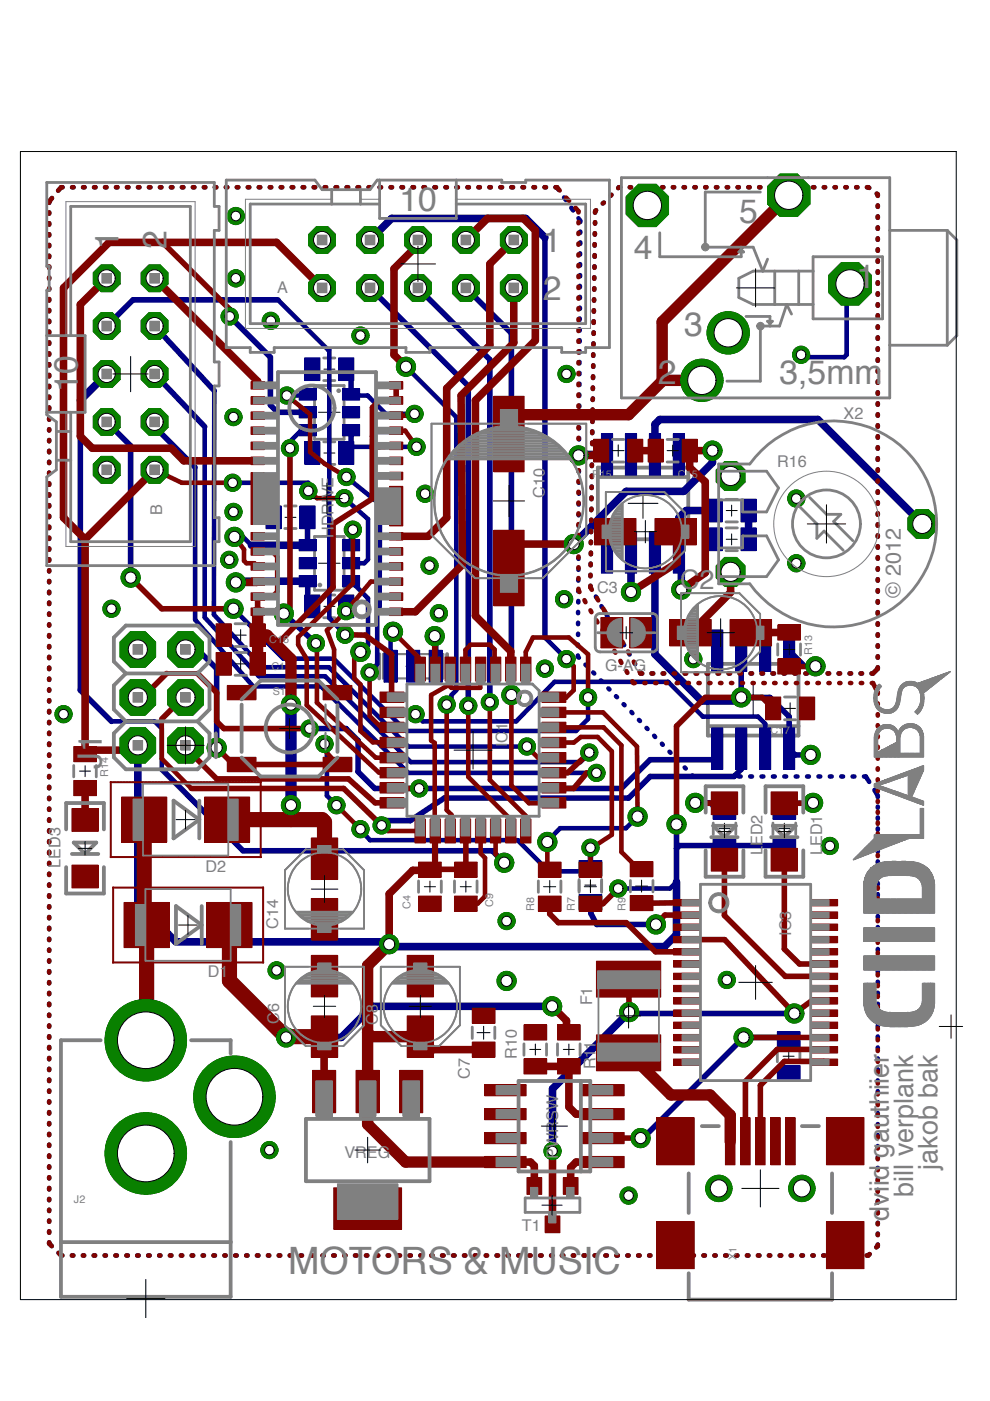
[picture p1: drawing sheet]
<svg xmlns="http://www.w3.org/2000/svg" width="210mm" height="297mm" viewBox="0 0 210 297" stroke-linecap="round" stroke-linejoin="round" font-family="sans-serif">
<defs><g id="words">
<text font-size="8" fill="#808080" x="61.1" y="270.1">MOTORS &amp; MUSIC</text>
<g font-size="7.2" fill="#808080">
<text x="84.7" y="44.8">10</text>
<text x="156.7" y="47.3">5</text>
<text x="25.1" y="52.8" transform="rotate(-90 25.1 52.8)">1</text>
<text x="35.3" y="52.8" transform="rotate(-90 35.3 52.8)">2</text>
<text x="115.1" y="53.4">1</text>
<text x="134.4" y="54.9">4</text>
<text x="115.1" y="63.6">2</text>
<text x="181.6" y="61">1</text>
<text x="145" y="71.2">3</text>
<text x="16.5" y="83.2" transform="rotate(-90 16.5 83.2)">10</text>
<text x="139.5" y="81.3">2</text>
<text x="165.3" y="81.3">3,5mm</text>
<text x="21.6" y="163.1" transform="rotate(-90 21.6 163.1)">J1</text>
</g>
<g font-size="5.7" fill="#808080">
<text x="144.2" y="124.9">C2</text>
<text x="198.8" y="248" transform="rotate(-90 198.8 248)">jakob bak</text>
<text x="193.6" y="253.7" transform="rotate(-90 193.6 253.7)">bill verplank</text>
<text x="188.4" y="258.8" transform="rotate(-90 188.4 258.8)">dviid gauthiier</text>
</g>
<text font-size="4.6" fill="#808080" x="191" y="126.8" transform="rotate(-90 191 126.8)">© 2012</text>
<g font-size="3.4" fill="#808080">
<text x="58.8" y="62.1">A</text>
<text x="178.9" y="88.9">X2</text>
<text x="164.8" y="99.1">R16</text>
<text x="115.5" y="105.5" transform="rotate(-90 115.5 105.5)">C10</text>
<text x="34.4" y="109.2" transform="rotate(-90 34.4 109.2)">B</text>
<text x="70.7" y="114" transform="rotate(-90 70.7 114)">HDRIVE</text>
<text x="126.6" y="125.7">C3</text>
<text x="128.3" y="142.3">G-AG</text>
<text x="107.6" y="158.5" transform="rotate(-90 107.6 158.5)">IC1</text>
<text x="12.9" y="184" transform="rotate(-90 12.9 184)">LED3</text>
<text x="43.6" y="184.8">D2</text>
<text x="161.6" y="181.3" transform="rotate(-90 161.6 181.3)">LED2</text>
<text x="174.3" y="181.3" transform="rotate(-90 174.3 181.3)">LED1</text>
<text x="59" y="197" transform="rotate(-90 59 197)">C14</text>
<text x="167.7" y="198.4" transform="rotate(-90 167.7 198.4)">IC3</text>
<text x="44.1" y="207.2">D1</text>
<text x="125.6" y="213.2" transform="rotate(-90 125.6 213.2)">F1</text>
<text x="59.2" y="217.1" transform="rotate(-90 59.2 217.1)">C6</text>
<text x="80.1" y="217.3" transform="rotate(-90 80.1 217.3)">C8</text>
<text x="109.6" y="224.5" transform="rotate(-90 109.6 224.5)">R10</text>
<text x="126.2" y="226.7" transform="rotate(-90 126.2 226.7)">R11</text>
<text x="99.6" y="228.7" transform="rotate(-90 99.6 228.7)">C7</text>
<text x="73" y="245.4">VREG</text>
<text x="118.4" y="245.7" transform="rotate(-90 118.4 245.7)">PWRSW</text>
<text x="110.6" y="260.9">T1</text>
</g>
<g font-size="2.3" fill="#808080">
<text x="125.5" y="101.3">R15</text>
<text x="143.7" y="101.3">C15</text>
<text x="57.1" y="136.4">C16</text>
<text x="57.5" y="142.1">C1</text>
<text x="172.2" y="138.8" transform="rotate(-90 172.2 138.8)">R13</text>
<text x="57.8" y="147.3">S1</text>
<text x="163.3" y="155.6">C17</text>
<text x="22.9" y="164.6" transform="rotate(-90 22.9 164.6)">R14</text>
<text x="87" y="192.7" transform="rotate(-90 87 192.7)">C4</text>
<text x="104.6" y="192.3" transform="rotate(-90 104.6 192.3)">C9</text>
<text x="113.2" y="193.2" transform="rotate(-90 113.2 193.2)">R8</text>
<text x="121.9" y="193.2" transform="rotate(-90 121.9 193.2)">R7</text>
<text x="132.6" y="193.1" transform="rotate(-90 132.6 193.1)">R9</text>
<text x="15.7" y="255">J2</text>
<text x="156.1" y="267.2" transform="rotate(-90 156.1 267.2)">X1</text>
</g>
</g></defs>
<g fill="none" stroke="#000" stroke-width=".21">
<path d="M68.7 78.3h2.3M69.8 77.1v2.4M67.5 87.4h4.6M68.7 96.1h2.3M69.8 85.2v4.5M69.8 94.9v2.3M60.4 109.7h2.3M61.6 108.5v2.3M67.5 119.4h4.6M69.8 117.1v4.6M133.2 106.7h6.3M136.3 103.5v6.4"/>
<path d="M154 114.3h2.3M154 108.2h2.3M155.1 107.1v2.3M155.1 113.2v2.3M68.7 128.6h2.3M69.8 127.4v2.3M87.6 139.7v3.1M86.1 141.3h3M156.5 148.4h6.4M159.7 145.2v6.3M152.5 175.7h2.3M153.6 174.5v2.4"/>
<path d="M165.1 175.7h2.4M166.3 174.5v2.4M124 187.7h2.3M125.2 186.5v2.3M166 223.9h2.4M167.2 222.8v2.3"/>
</g>
<path d="M66.7 81.7v11.4M73 81.7v11.4" fill="none" stroke="#808080" stroke-width=".59"/>
<path d="M73 82.6h2.4v2.1h-2.4z" fill="#808080"/>
<path d="M73 82.6h2.4v2.1h-2.4z" fill="none" stroke="#808080" stroke-width=".21"/>
<path d="M73 86.4h2.4v2h-2.4z" fill="#808080"/>
<path d="M73 86.4h2.4v2h-2.4z" fill="none" stroke="#808080" stroke-width=".21"/>
<path d="M73 90.2h2.4v2h-2.4z" fill="#808080"/>
<path d="M73 90.2h2.4v2h-2.4z" fill="none" stroke="#808080" stroke-width=".21"/>
<path d="M64.2 90.2h2.4v2h-2.4z" fill="#808080"/>
<path d="M64.2 90.2h2.4v2h-2.4z" fill="none" stroke="#808080" stroke-width=".21"/>
<path d="M64.2 86.4h2.4v2h-2.4z" fill="#808080"/>
<path d="M64.2 86.4h2.4v2h-2.4z" fill="none" stroke="#808080" stroke-width=".21"/>
<path d="M64.2 82.6h2.4v2.1h-2.4z" fill="#808080"/>
<path d="M64.2 82.6h2.4v2.1h-2.4z" fill="none" stroke="#808080" stroke-width=".21"/>
<path d="M66.7 113.7v11.4M73 113.7v11.4" fill="none" stroke="#808080" stroke-width=".59"/>
<path d="M64.2 122.2h2.4v2h-2.4z" fill="#808080"/>
<path d="M64.2 122.2h2.4v2h-2.4z" fill="none" stroke="#808080" stroke-width=".21"/>
<path d="M64.2 118.4h2.4v2h-2.4z" fill="#808080"/>
<path d="M64.2 118.4h2.4v2h-2.4z" fill="none" stroke="#808080" stroke-width=".21"/>
<path d="M64.2 114.6h2.4v2h-2.4z" fill="#808080"/>
<path d="M64.2 114.6h2.4v2h-2.4z" fill="none" stroke="#808080" stroke-width=".21"/>
<path d="M73 114.6h2.4v2h-2.4z" fill="#808080"/>
<path d="M73 114.6h2.4v2h-2.4z" fill="none" stroke="#808080" stroke-width=".21"/>
<path d="M73 118.4h2.4v2h-2.4z" fill="#808080"/>
<path d="M73 118.4h2.4v2h-2.4z" fill="none" stroke="#808080" stroke-width=".21"/>
<path d="M73 122.2h2.4v2h-2.4z" fill="#808080"/>
<path d="M73 122.2h2.4v2h-2.4z" fill="none" stroke="#808080" stroke-width=".21"/>
<path d="M81.2 138.7h12.8v5.1h-12.8z" fill="none" stroke="#808080" stroke-width=".47"/>
<path d="M126.8 99.1h19.1v15.2h-19.1zM126.8 101.1h19.1" fill="none" stroke="#808080" stroke-width=".8"/>
<path d="M127.7 94.3h2v4.4h-2z" fill="#808080"/>
<path d="M127.7 94.3h2v4.4h-2z" fill="none" stroke="#808080" stroke-width=".21"/>
<path d="M132.8 94.3h1.9v4.4h-1.9z" fill="#808080"/>
<path d="M132.8 94.3h2v4.4h-2z" fill="none" stroke="#808080" stroke-width=".21"/>
<path d="M137.9 94.3h1.9v4.4h-1.9z" fill="#808080"/>
<path d="M137.9 94.3h1.9v4.4h-1.9z" fill="none" stroke="#808080" stroke-width=".21"/>
<path d="M143 94.3h1.9v4.4h-1.9z" fill="#808080"/>
<path d="M143 94.3h1.9v4.4h-1.9z" fill="none" stroke="#808080" stroke-width=".21"/>
<path d="M143 114.7h1.9v4.4h-1.9z" fill="#808080"/>
<path d="M143 114.7h1.9v4.4h-1.9z" fill="none" stroke="#808080" stroke-width=".21"/>
<path d="M137.9 114.7h1.9v4.4h-1.9z" fill="#808080"/>
<path d="M137.9 114.7h1.9v4.4h-1.9z" fill="none" stroke="#808080" stroke-width=".21"/>
<path d="M132.8 114.7h1.9v4.4h-1.9z" fill="#808080"/>
<path d="M132.8 114.7h2v4.4h-2z" fill="none" stroke="#808080" stroke-width=".21"/>
<path d="M127.7 114.7h2v4.4h-2z" fill="#808080"/>
<path d="M127.7 114.7h2v4.4h-2z" fill="none" stroke="#808080" stroke-width=".21"/>
<path d="M150.1 140.8h19.2v15.2h-19.2zM150.1 154h19.2" fill="none" stroke="#808080" stroke-width=".8"/>
<path d="M166.3 156.4h2v4.4h-2z" fill="#808080"/>
<path d="M166.3 156.4h2v4.4h-2z" fill="none" stroke="#808080" stroke-width=".21"/>
<path d="M161.2 156.4h2v4.4h-2z" fill="#808080"/>
<path d="M161.3 156.4h1.9v4.4h-1.9z" fill="none" stroke="#808080" stroke-width=".21"/>
<path d="M156.2 156.4h1.9v4.4h-1.9z" fill="#808080"/>
<path d="M156.2 156.4h1.9v4.4h-1.9z" fill="none" stroke="#808080" stroke-width=".21"/>
<path d="M151.1 156.4h1.9v4.4h-1.9z" fill="#808080"/>
<path d="M151.1 156.4h1.9v4.4h-1.9z" fill="none" stroke="#808080" stroke-width=".21"/>
<path d="M151.1 136h1.9v4.4h-1.9z" fill="#808080"/>
<path d="M151.1 136h1.9v4.4h-1.9z" fill="none" stroke="#808080" stroke-width=".21"/>
<path d="M156.2 136h1.9v4.4h-1.9z" fill="#808080"/>
<path d="M156.2 136h1.9v4.4h-1.9z" fill="none" stroke="#808080" stroke-width=".21"/>
<path d="M161.2 136h2v4.4h-2z" fill="#808080"/>
<path d="M161.3 136h1.9v4.4h-1.9z" fill="none" stroke="#808080" stroke-width=".21"/>
<path d="M166.3 136h2v4.4h-2z" fill="#808080"/>
<path d="M166.3 136h2v4.4h-2z" fill="none" stroke="#808080" stroke-width=".21"/>
<path d="M66.7 81.7h6.3M66.7 93.1h6.3" fill="none" stroke="#808080" stroke-width=".59"/>
<circle cx="71.8" cy="82.8" r=".38" fill="#808080"/>
<circle cx="71.8" cy="82.8" r=".38" fill="none" stroke="#808080" stroke-width=".21"/>
<path d="M68.6 75.9h2.4M68.6 98.5h2.4M68.6 93.7h2.4M68.6 80.7h2.4M60.4 112.1h2.4M60.4 107.3h2.4M66.7 113.7h6.3M66.7 125.1h6.3M68.6 126.1h2.4M68.6 131h2.4" fill="none" stroke="#808080" stroke-width=".59"/>
<circle cx="67.8" cy="124" r=".38" fill="#808080"/>
<circle cx="67.8" cy="124" r=".38" fill="none" stroke="#808080" stroke-width=".21"/>
<path d="M80.4 138.7v5.1M94.8 138.7v5.1" fill="none" stroke="#808080" stroke-width=".8"/>
<path d="M153.9 116.8h2.4M153.9 111.9h2.4M153.9 110.7h2.4M153.9 105.9h2.4M151.2 174.5v2.4M156 174.5v2.4M163.9 174.5v2.4M168.7 174.5v2.4M122.8 186.5v2.4M127.6 186.5v2.4M164.8 222.8v2.3M169.6 222.8v2.3" fill="none" stroke="#808080" stroke-width=".59"/>
<path d="M72.6 82.5h3.6v2.3h-3.6z" fill="#000086"/>
<path d="M72.6 82.5h3.7v2.3h-3.7z" fill="none" stroke="#000086" stroke-width=".21"/>
<path d="M72.6 86.2h3.6v2.4h-3.6z" fill="#000086"/>
<path d="M72.6 86.2h3.7v2.4h-3.7z" fill="none" stroke="#000086" stroke-width=".21"/>
<path d="M72.6 90h3.6v2.4h-3.6z" fill="#000086"/>
<path d="M72.6 90h3.7v2.4h-3.7z" fill="none" stroke="#000086" stroke-width=".21"/>
<path d="M63.4 90h3.7v2.4h-3.7z" fill="#000086"/>
<path d="M63.4 90h3.7v2.4h-3.7z" fill="none" stroke="#000086" stroke-width=".21"/>
<path d="M63.4 86.2h3.7v2.4h-3.7z" fill="#000086"/>
<path d="M63.4 86.2h3.7v2.4h-3.7z" fill="none" stroke="#000086" stroke-width=".21"/>
<path d="M63.4 82.5h3.7v2.3h-3.7z" fill="#000086"/>
<path d="M63.4 82.5h3.7v2.3h-3.7z" fill="none" stroke="#000086" stroke-width=".21"/>
<path d="M56.4 107.3h3.2v4.8h-3.2z" fill="#000086"/>
<path d="M56.4 107.3h3.2v4.8h-3.2z" fill="none" stroke="#000086" stroke-width=".21"/>
<path d="M63.6 107.3h3.2v4.8h-3.2z" fill="#000086"/>
<path d="M63.6 107.3h3.2v4.8h-3.2z" fill="none" stroke="#000086" stroke-width=".21"/>
<path d="M71.8 126.1h3.2v4.9h-3.2z" fill="#000086"/>
<path d="M71.8 126.1h3.2v4.9h-3.2z" fill="none" stroke="#000086" stroke-width=".21"/>
<path d="M64.6 126.1h3.2v4.9h-3.2z" fill="#000086"/>
<path d="M64.6 126.1h3.2v4.9h-3.2z" fill="none" stroke="#000086" stroke-width=".21"/>
<path d="M64.6 93.6h3.2v4.9h-3.2z" fill="#000086"/>
<path d="M64.6 93.6h3.2v4.9h-3.2z" fill="none" stroke="#000086" stroke-width=".21"/>
<path d="M71.8 93.6h3.2v4.9h-3.2z" fill="#000086"/>
<path d="M71.8 93.6h3.2v4.9h-3.2z" fill="none" stroke="#000086" stroke-width=".21"/>
<path d="M64.6 75.8h3.2v4.9h-3.2z" fill="#000086"/>
<path d="M64.6 75.9h3.2v4.8h-3.2z" fill="none" stroke="#000086" stroke-width=".21"/>
<path d="M71.8 75.8h3.2v4.9h-3.2z" fill="#000086"/>
<path d="M71.8 75.9h3.2v4.8h-3.2z" fill="none" stroke="#000086" stroke-width=".21"/>
<path d="M63.4 122h3.7v2.4h-3.7z" fill="#000086"/>
<path d="M63.4 122h3.7v2.4h-3.7z" fill="none" stroke="#000086" stroke-width=".21"/>
<path d="M63.4 118.2h3.7v2.4h-3.7z" fill="#000086"/>
<path d="M63.4 118.2h3.7v2.4h-3.7z" fill="none" stroke="#000086" stroke-width=".21"/>
<path d="M63.4 114.4h3.7v2.4h-3.7z" fill="#000086"/>
<path d="M63.4 114.4h3.7v2.4h-3.7z" fill="none" stroke="#000086" stroke-width=".21"/>
<path d="M72.6 114.4h3.6v2.4h-3.6z" fill="#000086"/>
<path d="M72.6 114.4h3.7v2.4h-3.7z" fill="none" stroke="#000086" stroke-width=".21"/>
<path d="M72.6 118.2h3.6v2.4h-3.6z" fill="#000086"/>
<path d="M72.6 118.2h3.7v2.4h-3.7z" fill="none" stroke="#000086" stroke-width=".21"/>
<path d="M72.6 122h3.6v2.4h-3.6z" fill="#000086"/>
<path d="M72.6 122h3.7v2.4h-3.7z" fill="none" stroke="#000086" stroke-width=".21"/>
<path d="M91 137.9h2.8v6.7h-2.8z" fill="#000086"/>
<path d="M91 137.9h2.8v6.7h-2.8z" fill="none" stroke="#000086" stroke-width=".21"/>
<path d="M86.2 137.9h2.8v6.7h-2.8z" fill="#000086"/>
<path d="M86.2 137.9h2.8v6.7h-2.8z" fill="none" stroke="#000086" stroke-width=".21"/>
<path d="M81.4 137.9h2.8v6.7h-2.8z" fill="#000086"/>
<path d="M81.4 137.9h2.8v6.7h-2.8z" fill="none" stroke="#000086" stroke-width=".21"/>
<path d="M149.9 111.9h3.2v4.8h-3.2z" fill="#000086"/>
<path d="M149.9 111.9h3.2v4.9h-3.2z" fill="none" stroke="#000086" stroke-width=".21"/>
<path d="M157.1 111.9h3.2v4.8h-3.2z" fill="#000086"/>
<path d="M157.1 111.9h3.2v4.9h-3.2z" fill="none" stroke="#000086" stroke-width=".21"/>
<path d="M149.9 105.8h3.2v4.8h-3.2z" fill="#000086"/>
<path d="M149.9 105.8h3.2v4.9h-3.2z" fill="none" stroke="#000086" stroke-width=".21"/>
<path d="M157.1 105.8h3.2v4.8h-3.2z" fill="#000086"/>
<path d="M157.1 105.8h3.2v4.9h-3.2z" fill="none" stroke="#000086" stroke-width=".21"/>
<path d="M132.6 91.9h2.4v8.8h-2.4z" fill="#000086"/>
<path d="M132.6 91.9h2.4v8.8h-2.4z" fill="none" stroke="#000086" stroke-width=".21"/>
<path d="M132.6 112.7h2.4v8.8h-2.4z" fill="#000086"/>
<path d="M132.6 112.7h2.4v8.8h-2.4z" fill="none" stroke="#000086" stroke-width=".21"/>
<path d="M127.5 91.9h2.4v8.8h-2.4z" fill="#000086"/>
<path d="M127.5 91.9h2.4v8.8h-2.4z" fill="none" stroke="#000086" stroke-width=".21"/>
<path d="M137.7 91.9h2.3v8.8h-2.3z" fill="#000086"/>
<path d="M137.7 91.9h2.3v8.8h-2.3z" fill="none" stroke="#000086" stroke-width=".21"/>
<path d="M142.7 91.9h2.4v8.8h-2.4z" fill="#000086"/>
<path d="M142.8 91.9h2.3v8.8h-2.3z" fill="none" stroke="#000086" stroke-width=".21"/>
<path d="M127.5 112.7h2.4v8.8h-2.4z" fill="#000086"/>
<path d="M127.5 112.7h2.4v8.8h-2.4z" fill="none" stroke="#000086" stroke-width=".21"/>
<path d="M137.7 112.7h2.3v8.8h-2.3z" fill="#000086"/>
<path d="M137.7 112.7h2.3v8.8h-2.3z" fill="none" stroke="#000086" stroke-width=".21"/>
<path d="M142.7 112.7h2.4v8.8h-2.4z" fill="#000086"/>
<path d="M142.8 112.7h2.3v8.8h-2.3z" fill="none" stroke="#000086" stroke-width=".21"/>
<path d="M161 154.3h2.4v8.8h-2.4z" fill="#000086"/>
<path d="M161 154.3h2.4v8.8h-2.4z" fill="none" stroke="#000086" stroke-width=".21"/>
<path d="M161 133.5h2.4v8.9h-2.4z" fill="#000086"/>
<path d="M161 133.6h2.4v8.8h-2.4z" fill="none" stroke="#000086" stroke-width=".21"/>
<path d="M166.1 154.3h2.4v8.8h-2.4z" fill="#000086"/>
<path d="M166.1 154.3h2.4v8.8h-2.4z" fill="none" stroke="#000086" stroke-width=".21"/>
<path d="M156 154.3h2.3v8.8h-2.3z" fill="#000086"/>
<path d="M156 154.3h2.3v8.8h-2.3z" fill="none" stroke="#000086" stroke-width=".21"/>
<path d="M150.9 154.3h2.3v8.8h-2.3z" fill="#000086"/>
<path d="M150.9 154.3h2.4v8.8h-2.4z" fill="none" stroke="#000086" stroke-width=".21"/>
<path d="M166.1 133.5h2.4v8.9h-2.4z" fill="#000086"/>
<path d="M166.1 133.6h2.4v8.8h-2.4z" fill="none" stroke="#000086" stroke-width=".21"/>
<path d="M156 133.5h2.3v8.9h-2.3z" fill="#000086"/>
<path d="M156 133.6h2.3v8.8h-2.3z" fill="none" stroke="#000086" stroke-width=".21"/>
<path d="M150.9 133.5h2.3v8.9h-2.3z" fill="#000086"/>
<path d="M150.9 133.6h2.4v8.8h-2.4z" fill="none" stroke="#000086" stroke-width=".21"/>
<path d="M164.8 218.7h4.8v3.2h-4.8z" fill="#000086"/>
<path d="M164.8 218.7h4.8v3.3h-4.8z" fill="none" stroke="#000086" stroke-width=".21"/>
<path d="M164.8 225.9h4.8v3.2h-4.8z" fill="#000086"/>
<path d="M164.8 225.9h4.8v3.2h-4.8z" fill="none" stroke="#000086" stroke-width=".21"/>
<path d="M163.9 177.7h4.8v3.2h-4.8z" fill="#000086"/>
<path d="M163.9 177.7h4.8v3.2h-4.8z" fill="none" stroke="#000086" stroke-width=".21"/>
<path d="M163.9 170.5h4.8v3.2h-4.8z" fill="#000086"/>
<path d="M163.9 170.5h4.8v3.2h-4.8z" fill="none" stroke="#000086" stroke-width=".21"/>
<path d="M151.2 177.7h4.8v3.2h-4.8z" fill="#000086"/>
<path d="M151.2 177.7h4.8v3.2h-4.8z" fill="none" stroke="#000086" stroke-width=".21"/>
<path d="M151.2 170.5h4.8v3.2h-4.8z" fill="#000086"/>
<path d="M151.2 170.5h4.8v3.2h-4.8z" fill="none" stroke="#000086" stroke-width=".21"/>
<path d="M122.8 189.6h4.8v3.3h-4.8z" fill="#000086"/>
<path d="M122.8 189.6h4.8v3.3h-4.8z" fill="none" stroke="#000086" stroke-width=".21"/>
<path d="M122.8 182.4h4.8v3.3h-4.8z" fill="#000086"/>
<path d="M122.8 182.5h4.8v3.2h-4.8z" fill="none" stroke="#000086" stroke-width=".21"/>
<g fill="none" stroke="#000086" stroke-width="1.6">
<path d="M115.5 50.4l-4-4.1h-28.5l-4.5 4.6M22.6 79.3l-5.6 5.6M128.7 96.3h-5.8l-.2 .3M138.9 96.3v-6.3l1-1.1h33.5l22.1 22.2M151.1 95.5v2.6l-6.1 6.1h-12.2l-11.2 11.2M53.3 115.6h11.9M133.8 117.1v8.4M138.9 117.1v21.6l9.9 9.9h7.6l.8-.7M151.5 108.2h-6l-1.6 1.6v7.3l.6 .5v7.4M158.7 108.2v6.1M65.2 123.2h-14.9l-.3 .3M29.2 158v33.6l8.1 8.1h44.7l1 1h57.9l2.5-2.5v-11.2"/>
<path d="M117.1 213.4h-38.1l-6.6 6.6h-11.7M133.4 214.6l-16.3 16.2v13.2"/>
</g>
<g fill="none" stroke="#000086" stroke-width="1.2">
<path d="M115.5 50.4v84.8M32.8 69.1l12.6 13.7M32.8 79.3l10.6 11.2M48.7 67.1l8.6 8.6v10.2l1.6 1.5h6.3M58.9 63.6h-30.7l-5.6 5.5M73.4 78.3h1v5.3M78.5 61l20.8 20.8v67.8M88.6 61l15.3 15.2v72.7M98.8 61l9.6 9.7v76.7M17 84.9v61.4l6.6 6.6M22.6 89.4l5.1 5.1v28M32.8 89.4v1.1l8.6 8.6"/>
<path d="M62.2 94.2l-.7 .8M74.4 91.2v5.4l-1-.5M65.2 109.7v5.9M39.3 137.7h2.6l4 4.1v16.7M60.2 130.1l6.8 6.3M65.2 123.2v5.4h1M92.2 134.9l.2 1v5.4M157.2 138v9.9h6l4.1 4v6.8l1.3 1.4h3.3M167.3 138l3.3 3.3h2.3M65.6 154.5h7.8l2.5 2.5v6.6l3.6 3.6h52.3l6-6.1h14.3v-2.4M83 141.1l-.2 .2M94.7 149.4h1"/>
<path d="M124.9 159.6l-2 2M157.2 158.7v4.4l-1.6 1.5h-17.8l-4.5 4.6h-39.1l-7.2 4.8h-5.1l-1 1M34.3 163.1l17.2 17.3h52.9l2.5 2.5M70.3 169.7l1 1M125.2 179.7v4.4M143.4 174.8v12.2M147.4 170.2h3M166.3 179.3h-22.3l-.6 .6M125.2 191.3l.1 2.4 1.2 2.3h12.6M133.4 214.6l1.4 .3h33.6M166.9 220l.3 .3M166.8 220.5l.5-.5h-9.6l-21.4 21.3h-.5"/>
</g>
<g fill="none" stroke="#000086" stroke-width=".97">
<path d="M13.3 39.7h-.3l-.7 .7M15.3 39.7h.3M17.6 39.7h.3M19.9 39.7h.3M22.3 39.7h.3M24.6 39.7h.3M26.9 39.7h.3M29.3 39.7h.3M31.6 39.7h.3M33.9 39.7h.3M36.2 39.7h.3M38.6 39.7h.3"/>
<path d="M40.9 39.7h.3M43.2 39.7h.3M45.6 39.7h.3M47.9 39.7h.3M50.2 39.7h.3M52.5 39.7h.3M54.9 39.7h.3M57.2 39.7h.3M59.5 39.7h.3M61.9 39.7h.3M64.2 39.7h.3M66.5 39.7h.3"/>
<path d="M68.8 39.7h.3M71.2 39.7h.3M73.5 39.7h.3M75.8 39.7h.3M78.2 39.7h.3M80.5 39.7h.3M82.8 39.7h.3M85.1 39.7h.3M87.5 39.7h.3M89.8 39.7h.3M92.1 39.7h.3M94.5 39.7h.3"/>
<path d="M96.8 39.7h.3M99.1 39.7h.3M101.4 39.7h.3M103.8 39.7h.3M106.1 39.7h.3M108.4 39.7h.4M110.8 39.7h.3M113.1 39.7h.3M115.5 39.7h.2M117.8 39.7h.3l.3 .5M131.5 39.7l-.4 .2M133.5 39.7h.3"/>
<path d="M135.8 39.7h.3M138.1 39.7h.3M140.4 39.7h.2M142.7 39.7h.2M145 39.7h.2M147.2 39.7h.3M149.5 39.7h.3M151.8 39.7h.3M154.1 39.7h.3M156.4 39.7h.2M158.7 39.7h.2M161 39.7h.2"/>
<path d="M163.2 39.7h.3M165.5 39.7h.3M167.8 39.7h.3M170.1 39.7h.3M172.4 39.7h.2M174.7 39.7h.2M177 39.7h.2M179.2 39.7h.3M181.5 39.7h.3M183.8 39.7l.5 .1M10.4 45v.3M10.4 47.3v.3"/>
<path d="M10.4 49.7v.2M10.4 51.9v.3M10.4 54.2v.3M10.4 56.5v.3M10.4 58.8v.3M11 42l-.6 .8v.2M119.6 41.9l.4 .5M121.1 44.1l.4 .5M122.7 46.3l.3 .5v.3M123 53.7v.3M123 56v.3M123 58.3v.3"/>
<path d="M123 49.1v.3M123 51.4v.3M126 58.8v.3M126 56.5v.3M126.1 51.8v.3M126.1 54.1v.3M126.1 49.4v.3M126.2 47.1v.3M126.4 44.6l-.2 .5M128 43l-.2 .1M129.6 41.3l-.2 .2M185.9 41.1l.2 .1v.3"/>
<path d="M186.1 43.6v.3M186.1 45.9v.3M186.1 48.2v.3M186.1 50.5v.3M186.1 52.9v.3M186.1 55.2v.3M186.1 57.5v.3M186.1 59.9v.3M10.4 61.1v.3M10.4 63.4v.3M10.4 65.7v.3M10.4 68v.3"/>
<path d="M10.4 70.3v.3M10.4 72.6v.3M10.4 74.9v.3M10.4 77.2v.3M10.4 79.5v.3M58.9 63.6l10.7 10.6 .2-.1v56.9l3.4 3.6M86.1 77.8l10.6 10.6v57.9l-1 1.1v2M122.9 76.7v.3M122.9 79.1v.2M122.9 67.5v.3M122.9 69.8v.3M122.9 72.1v.3"/>
<path d="M122.9 74.5v.2M122.9 60.6v.3M122.9 62.9v.3M122.9 65.2v.3M125.7 79.8v.3M125.8 75.1v.3M125.8 77.5v.3M125.8 72.8v.3M125.9 68.1v.3M125.9 70.5v.3M125.9 65.8v.3M126 63.5v.3"/>
<path d="M126 61.1v.3M180.2 60.2l-.7 .7v14.3l-.5 .5h-9.1v-.5M186.1 62.2v.3M186.1 64.5v.3M186.1 66.8v.4M186.1 69.2v.3M186.1 71.5v.3M186.1 73.9v.3M186.1 76.2v.3M186.1 78.5v.3M10.4 81.8v.3M10.4 84.1v.3"/>
<path d="M10.4 86.4v.3M10.4 88.7v.3M10.4 91v.3M10.4 93.3v.3M10.4 95.6v.3M10.4 97.9v.3M41.4 99.1v32.3l12.3 14.1h14.4l18.5 18.4h39.9M43.4 90.5v40.4l11.5 12.5h14l18.2 18.2h35.8M45.4 82.8l-.1 47.5 10.3 11.2h14.1l16.9 16.8h25.1M65.2 83.6l-.2 .3h-4.2M65.2 91.2h-1.3l-2.4 2.4v1.4M74.4 94.4l.3 .3h13.6"/>
<path d="M74.4 83.6l.3 .3h3.2l3.9 3.9h6.1M122.7 99.8v.3M122.8 90.6v.2M122.8 92.9v.3M122.8 95.2v.3M122.8 97.5v.2M122.8 83.6v.3M122.8 86v.2M122.8 88.3v.3M122.9 81.4v.2M125.5 98.5v.3M125.5 96.2v.3"/>
<path d="M125.6 91.5v.3M125.6 93.8v.3M125.6 89.2v.2M125.7 86.8v.3M125.7 82.2v.3M125.7 84.5v.3M186.1 80.9v.2M186.1 83.2v.3M186.1 85.5v.3M186.1 87.8v.3M186.1 90.2v.3M186.1 92.5v.3"/>
<path d="M186.1 94.8v.3M186.1 97.2v.3M186.1 99.5v.3M10.4 100.2v.3M10.4 102.5v.3M10.4 104.8v.3M10.4 107.1v.3M10.4 109.4v.2M10.4 111.7v.3M10.4 114v.3M10.4 116.3v.2M10.4 118.6v.3"/>
<path d="M49.3 102.4h16.1v1.8M49.7 113.8h1.8l1.8 1.8M73 105.6l5 4.5v8.5l-.8 .8h-2.8M73.5 101.1l7.1 5.8-.1 22.2-.5 .5v11.2l-1 1.5-.6 .3M74.8 112.3l-.7 3.5 .3-.2M122.7 113.6v.3M122.7 115.9v.3M122.7 118.2v.3M122.7 106.7v.3M122.7 109v.3M122.7 111.3v.3M122.7 102.1v.3"/>
<path d="M122.7 104.4v.3M125.2 119.5v.3M125.3 114.8v.3M125.3 117.2v.3M125.3 112.5v.3M125.4 110.2v.3M125.4 105.5v.3M125.4 107.9v.3M125.4 103.2v.3M125.5 100.8v.3M186.1 101.9v.2M186.1 104.2v.3"/>
<path d="M186.1 106.5v.3M186.1 108.8v.3M186.1 111.2v.3M186.1 113.5v.3M186.1 115.8v.3M186.1 118.1v.3M10.4 120.9v.3M10.4 123.2v.2M10.4 125.5v.3M10.4 127.8v.3M10.4 130.1v.2M10.4 132.4v.2"/>
<path d="M10.4 134.7v.3M10.4 137v.2M10.4 139.3v.2M49.5 129.1l10.6 10.6h10.6l15.4 15.3h36l2.6-2.6v-4.5M73.4 128.6v1M74.4 123.2l3.6 3.7v9.9l-1.4 1.4h-.2M83.3 133.9l-.5 1v6.4M115.5 135.2l4.6 4.5M122.5 139l.2 .4M122.5 136.6v.3M122.6 129.7v.3M122.6 132v.3"/>
<path d="M122.6 134.4v.2M122.6 122.8v.3M122.6 125.1v.3M122.6 127.4v.3M122.7 120.5v.3M125.2 121.9v.3M125.2 124.2l.1 .6M126.3 126.5l.2 .2M127.5 128.5l.1 .3M128.7 130.5l.1 .3M129.8 132.5l.2 .3M131 134.5l.2 .3"/>
<path d="M132.2 136.5l.1 .3M133.4 138.5l.1 .3M186.1 120.5v.3M186.1 122.8v.3M186.1 125.1v.3M186.1 127.5v.3M186.1 129.8v.3M186.1 132.2v.3M186.1 134.5v.3M186.1 136.8v.3M186.1 139.1v.3M10.4 141.6v.3"/>
<path d="M10.4 143.9v.2M10.4 146.2v.2M10.4 148.5v.2M10.4 150.7v.3M10.4 153.1v.2M10.4 155.4v.2M10.4 157.6v.3M10.4 160v.2M23.6 152.9h9.2l1.5 1.6v8.6M68.8 157.7l.5 1.3v9.7l1 1M88.1 151.4l1.5 1.5h19.8l8.2-8.3h24.1l7.3 7.3h11.7l1.5 1.6v5.2M124.1 140.9l.2 .2"/>
<path d="M125.8 142.6l.2 .2M127.4 144.3l.2 .2M129 146l.2 .2M130.6 147.6l.2 .2M132.2 149.3l.2 .2M133.9 151l.2 .2M134.5 140.5l.2 .3M135.5 152.7l.2 .2M135.7 142.5l.1 .3h.4M137.1 154.3l.2 .3M138.1 142.8h.4M138.7 156l.2 .2"/>
<path d="M140.3 157.7l.2 .2M140.5 142.8h.3M142 159.4l.2 .2M142.8 142.8h.3M145.2 142.8h.3M147.5 142.8h.3M149.8 142.8h.3M152.2 142.8h.3M154.5 142.8h.3M156.8 142.8h.3M159.1 142.8h.3M161.5 142.8h.3"/>
<path d="M163.8 142.8h.3M166.1 142.8h.3M168.5 142.8h.3M170.8 142.8h.3M173.1 142.8h.4M175.5 142.8h.3M177.8 142.8h.3M180.1 142.8h.3M182.5 142.8h.3M186.1 141.5v.3l-1 1h-.3M10.4 162.3v.2M10.4 164.5v.3"/>
<path d="M10.4 166.8v.3M10.4 169.2v.2M10.4 171.4v.3M10.4 173.7v.3M10.4 176.1v.2M10.4 178.3v.3M76.4 175.8l2.1 2.3h31.3l6.5 6.6h8.5l.4-.3v-.3M135.2 173.1l-2.5 2.5h-13.9l-2.8 2.7v.2M143.6 161l.2 .2M145.2 162.7l.2 .2M146.8 164.4l.2 .2h.4M147.4 170.2h3.1l1.8 1.9h1.3"/>
<path d="M149.4 164.6h.4M151.8 164.6h.4M154.2 164.6h.4M156.6 164.6h.4M159.1 164.6h.3M161.5 164.6h.4M163.9 164.6h.4M166.3 164.6h.4M168.7 164.6h.4M171.1 164.6h.4M172.4 170.2h-4.2l-1.9 1.9M173.5 164.6h.4"/>
<path d="M175.9 164.6h.4M178.4 164.6h.3M180.8 164.6h.4M183.2 164.6h.4l.7 1.2M185.4 167.5l.7 1.2v.3M186.1 171v.3M186.1 173.3v.3M186.1 175.6v.3M186.1 178v.3M10.4 180.6v.3M10.4 183v.2M10.4 185.2v.3"/>
<path d="M10.4 187.5v.3M10.4 189.8v.3M10.4 192.1v.3M10.4 194.4v.3M10.4 196.7v.3M10.4 199v.3M143.4 187l-1.4 1.4h-10.9M186.1 180.3v.3M186.1 182.6v.3M186.1 185v.2M186.1 187.2v.3M186.1 189.6v.3"/>
<path d="M186.1 191.9v.3M186.1 194.2v.3M186.1 196.6v.2M186.1 198.9v.3M10.4 201.3v.3M10.4 203.6v.3M10.4 205.9v.3M10.4 208.2v.3M10.4 210.5v.3M10.4 212.8v.3M10.4 215.1v.3M10.4 217.4v.3"/>
<path d="M10.4 219.7v.3M186.1 201.2v.3M186.1 203.5v.3M186.1 205.8v.3M186.1 208.1v.3M186.1 210.5v.3M186.1 212.8v.3M186.1 215.1v.3M186.1 217.4v.3M186.1 219.7v.3M10.4 222v.3M10.4 224.3v.3"/>
<path d="M10.4 226.6v.3M10.4 228.9v.3M10.4 231.2v.3M10.4 233.5v.3M10.4 235.8v.3M10.4 238.1v.3M186.1 222.1v.3M186.1 224.4v.3M186.1 226.7v.3M186.1 229.1v.2M186.1 231.3v.3M186.1 233.7v.3"/>
<path d="M186.1 236v.3M186.1 238.3v.3M10.4 240.4v.3M10.4 242.7v.2M10.4 245v.3M10.4 247.3v.3M10.4 249.6v.2M10.4 251.9v.3M10.4 254.2v.3M10.4 256.5v.2M10.4 258.8v.2M186.1 240.7v.3"/>
<path d="M186.1 243v.2M186.1 245.3v.3M186.1 247.6v.3M186.1 249.9v.3M186.1 252.3v.3M186.1 254.6v.3M186.1 256.9v.3M186.1 259.2v.3M10.4 261.1v.3M10.4 263.4v.2l.6 .6M12.4 265.6l.6 .6h.2M15.3 266.2h.2"/>
<path d="M17.6 266.2h.2M19.9 266.2h.3M22.2 266.2h.2M24.5 266.2h.3M26.8 266.2h.3M29.1 266.2h.3M31.4 266.2h.3M33.8 266.2h.2M36 266.2h.3M38.4 266.2h.2M40.7 266.2h.2M43 266.2h.2"/>
<path d="M45.3 266.2h.3M47.6 266.2h.2M49.9 266.2h.3M52.2 266.2h.3M54.5 266.2h.3M56.8 266.2h.3M59.1 266.2h.3M61.4 266.2h.3M63.8 266.2h.2M66.1 266.2h.2M68.4 266.2h.2M70.7 266.2h.3"/>
<path d="M73 266.2h.2M75.3 266.2h.3M77.6 266.2h.3M79.9 266.2h.3M82.2 266.2h.3M84.5 266.2h.3M86.8 266.2h.3M89.1 266.2h.3M91.5 266.2h.2M93.7 266.2h.3M96.1 266.2h.3M98.4 266.2h.2"/>
<path d="M100.7 266.2h.3M103 266.2h.3M105.3 266.2h.3M107.6 266.2h.3M109.9 266.2h.3M112.2 266.2h.3M114.5 266.2h.3M116.9 266.2h.2M119.1 266.2h.3M121.5 266.2h.2M123.8 266.2h.2M126.1 266.2h.3"/>
<path d="M128.4 266.2h.3M130.7 266.2h.3M133 266.2h.3M135.3 266.2h.3M137.6 266.2h.3M139.9 266.2h.3M142.3 266.2h.2M144.5 266.2h.3M146.9 266.2h.2M149.2 266.2h.2M151.5 266.2h.2M153.8 266.2h.3"/>
<path d="M156.1 266.2h.2M158.4 266.2h.3M160.7 266.2h.3M163 266.2h.3M165.3 266.2h.3M167.7 266.2h.2M169.9 266.2h.3M172.3 266.2h.2M174.6 266.2h.2M176.9 266.2h.2M179.2 266.2h.3M181.5 266.2h.2"/>
<path d="M184.4 265.9l-.3 .3h-.3M186.1 263.9v.3l-.3 .3M186.1 261.5v.3"/>
</g>
<path d="M61.7 149.4v21.3" fill="none" stroke="#000086" stroke-width="2.4"/>
<circle cx="152.4" cy="252" r="2.79" fill="#098000"/>
<circle cx="152.4" cy="252" r="2.79" fill="none" stroke="#098000" stroke-width=".21"/>
<circle cx="152.4" cy="252" r="1.82" fill="#fff"/>
<circle cx="152.4" cy="252" r="1.82" fill="none" stroke="#000" stroke-width=".21"/>
<circle cx="170" cy="252" r="2.79" fill="#098000"/>
<circle cx="170" cy="252" r="2.79" fill="none" stroke="#098000" stroke-width=".21"/>
<circle cx="170" cy="252" r="1.82" fill="#fff"/>
<circle cx="170" cy="252" r="1.82" fill="none" stroke="#000" stroke-width=".21"/>
<circle cx="39.3" cy="158" r="4.1" fill="#098000"/>
<circle cx="39.3" cy="158" r="4.1" fill="none" stroke="#098000" stroke-width=".21"/>
<circle cx="39.3" cy="158" r="2.03" fill="#fff"/>
<circle cx="39.3" cy="158" r="2.03" fill="none" stroke="#000" stroke-width=".21"/>
<circle cx="29.2" cy="158" r="4.1" fill="#098000"/>
<circle cx="29.2" cy="158" r="4.1" fill="none" stroke="#098000" stroke-width=".21"/>
<circle cx="29.2" cy="158" r="2.03" fill="#fff"/>
<circle cx="29.2" cy="158" r="2.03" fill="none" stroke="#000" stroke-width=".21"/>
<circle cx="39.3" cy="147.9" r="4.1" fill="#098000"/>
<circle cx="39.3" cy="147.9" r="4.1" fill="none" stroke="#098000" stroke-width=".21"/>
<circle cx="39.3" cy="147.9" r="2.03" fill="#fff"/>
<circle cx="39.3" cy="147.9" r="2.03" fill="none" stroke="#000" stroke-width=".21"/>
<circle cx="29.2" cy="147.9" r="4.1" fill="#098000"/>
<circle cx="29.2" cy="147.9" r="4.1" fill="none" stroke="#098000" stroke-width=".21"/>
<circle cx="29.2" cy="147.9" r="2.03" fill="#fff"/>
<circle cx="29.2" cy="147.9" r="2.03" fill="none" stroke="#000" stroke-width=".21"/>
<circle cx="39.3" cy="137.7" r="4.1" fill="#098000"/>
<circle cx="39.3" cy="137.7" r="4.1" fill="none" stroke="#098000" stroke-width=".21"/>
<circle cx="39.3" cy="137.7" r="2.03" fill="#fff"/>
<circle cx="39.3" cy="137.7" r="2.03" fill="none" stroke="#000" stroke-width=".21"/>
<circle cx="29.2" cy="137.7" r="4.1" fill="#098000"/>
<circle cx="29.2" cy="137.7" r="4.1" fill="none" stroke="#098000" stroke-width=".21"/>
<circle cx="29.2" cy="137.7" r="2.03" fill="#fff"/>
<circle cx="29.2" cy="137.7" r="2.03" fill="none" stroke="#000" stroke-width=".21"/>
<circle cx="30.9" cy="220.5" r="8.6" fill="#098000"/>
<circle cx="30.9" cy="220.6" r="8.6" fill="none" stroke="#098000" stroke-width=".21"/>
<circle cx="30.9" cy="220.5" r="6" fill="#fff"/>
<circle cx="30.9" cy="220.6" r="6" fill="none" stroke="#000" stroke-width=".21"/>
<circle cx="30.9" cy="244.5" r="8.6" fill="#098000"/>
<circle cx="30.9" cy="244.6" r="8.6" fill="none" stroke="#098000" stroke-width=".21"/>
<circle cx="30.9" cy="244.5" r="6" fill="#fff"/>
<circle cx="30.9" cy="244.6" r="6" fill="none" stroke="#000" stroke-width=".21"/>
<circle cx="49.7" cy="232.5" r="8.6" fill="#098000"/>
<circle cx="49.7" cy="232.5" r="8.6" fill="none" stroke="#098000" stroke-width=".21"/>
<circle cx="49.7" cy="232.5" r="6" fill="#fff"/>
<circle cx="49.7" cy="232.5" r="6" fill="none" stroke="#000" stroke-width=".21"/>
<circle cx="108.9" cy="50.9" r="3.1" fill="#098000"/>
<circle cx="108.9" cy="50.9" r="3.1" fill="none" stroke="#098000" stroke-width=".21"/>
<circle cx="108.9" cy="50.9" r="1.82" fill="#fff"/>
<circle cx="108.9" cy="50.9" r="1.82" fill="none" stroke="#000" stroke-width=".21"/>
<circle cx="108.9" cy="61" r="3.1" fill="#098000"/>
<circle cx="108.9" cy="61" r="3.1" fill="none" stroke="#098000" stroke-width=".21"/>
<circle cx="108.9" cy="61" r="1.82" fill="#fff"/>
<circle cx="108.9" cy="61" r="1.82" fill="none" stroke="#000" stroke-width=".21"/>
<circle cx="98.8" cy="50.9" r="3.1" fill="#098000"/>
<circle cx="98.8" cy="50.9" r="3.1" fill="none" stroke="#098000" stroke-width=".21"/>
<circle cx="98.8" cy="50.9" r="1.82" fill="#fff"/>
<circle cx="98.8" cy="50.9" r="1.82" fill="none" stroke="#000" stroke-width=".21"/>
<circle cx="98.8" cy="61" r="3.1" fill="#098000"/>
<circle cx="98.8" cy="61" r="3.1" fill="none" stroke="#098000" stroke-width=".21"/>
<circle cx="98.8" cy="61" r="1.82" fill="#fff"/>
<circle cx="98.8" cy="61" r="1.82" fill="none" stroke="#000" stroke-width=".21"/>
<circle cx="88.6" cy="50.9" r="3.1" fill="#098000"/>
<circle cx="88.6" cy="50.9" r="3.1" fill="none" stroke="#098000" stroke-width=".21"/>
<circle cx="88.6" cy="50.9" r="1.82" fill="#fff"/>
<circle cx="88.6" cy="50.9" r="1.82" fill="none" stroke="#000" stroke-width=".21"/>
<circle cx="88.6" cy="61" r="3.1" fill="#098000"/>
<circle cx="88.6" cy="61" r="3.1" fill="none" stroke="#098000" stroke-width=".21"/>
<circle cx="88.6" cy="61" r="1.82" fill="#fff"/>
<circle cx="88.6" cy="61" r="1.82" fill="none" stroke="#000" stroke-width=".21"/>
<circle cx="78.4" cy="50.9" r="3.1" fill="#098000"/>
<circle cx="78.5" cy="50.9" r="3.1" fill="none" stroke="#098000" stroke-width=".21"/>
<circle cx="78.4" cy="50.9" r="1.82" fill="#fff"/>
<circle cx="78.5" cy="50.9" r="1.82" fill="none" stroke="#000" stroke-width=".21"/>
<circle cx="78.4" cy="61" r="3.1" fill="#098000"/>
<circle cx="78.5" cy="61" r="3.1" fill="none" stroke="#098000" stroke-width=".21"/>
<circle cx="78.4" cy="61" r="1.82" fill="#fff"/>
<circle cx="78.5" cy="61" r="1.82" fill="none" stroke="#000" stroke-width=".21"/>
<circle cx="68.3" cy="50.9" r="3.1" fill="#098000"/>
<circle cx="68.3" cy="50.9" r="3.1" fill="none" stroke="#098000" stroke-width=".21"/>
<circle cx="68.3" cy="50.9" r="1.82" fill="#fff"/>
<circle cx="68.3" cy="50.9" r="1.82" fill="none" stroke="#000" stroke-width=".21"/>
<circle cx="68.3" cy="61" r="3.1" fill="#098000"/>
<circle cx="68.3" cy="61" r="3.1" fill="none" stroke="#098000" stroke-width=".21"/>
<circle cx="68.3" cy="61" r="1.82" fill="#fff"/>
<circle cx="68.3" cy="61" r="1.82" fill="none" stroke="#000" stroke-width=".21"/>
<circle cx="22.6" cy="59" r="3.1" fill="#098000"/>
<circle cx="22.6" cy="59" r="3.1" fill="none" stroke="#098000" stroke-width=".21"/>
<circle cx="22.6" cy="59" r="1.82" fill="#fff"/>
<circle cx="22.6" cy="59" r="1.82" fill="none" stroke="#000" stroke-width=".21"/>
<circle cx="32.8" cy="59" r="3.1" fill="#098000"/>
<circle cx="32.8" cy="59" r="3.1" fill="none" stroke="#098000" stroke-width=".21"/>
<circle cx="32.8" cy="59" r="1.82" fill="#fff"/>
<circle cx="32.8" cy="59" r="1.82" fill="none" stroke="#000" stroke-width=".21"/>
<circle cx="22.6" cy="69.1" r="3.1" fill="#098000"/>
<circle cx="22.6" cy="69.1" r="3.1" fill="none" stroke="#098000" stroke-width=".21"/>
<circle cx="22.6" cy="69.1" r="1.82" fill="#fff"/>
<circle cx="22.6" cy="69.1" r="1.82" fill="none" stroke="#000" stroke-width=".21"/>
<circle cx="32.8" cy="69.1" r="3.1" fill="#098000"/>
<circle cx="32.8" cy="69.1" r="3.1" fill="none" stroke="#098000" stroke-width=".21"/>
<circle cx="32.8" cy="69.1" r="1.82" fill="#fff"/>
<circle cx="32.8" cy="69.1" r="1.82" fill="none" stroke="#000" stroke-width=".21"/>
<circle cx="22.6" cy="79.3" r="3.1" fill="#098000"/>
<circle cx="22.6" cy="79.3" r="3.1" fill="none" stroke="#098000" stroke-width=".21"/>
<circle cx="22.6" cy="79.3" r="1.82" fill="#fff"/>
<circle cx="22.6" cy="79.3" r="1.82" fill="none" stroke="#000" stroke-width=".21"/>
<circle cx="32.8" cy="79.3" r="3.1" fill="#098000"/>
<circle cx="32.8" cy="79.3" r="3.1" fill="none" stroke="#098000" stroke-width=".21"/>
<circle cx="32.8" cy="79.3" r="1.82" fill="#fff"/>
<circle cx="32.8" cy="79.3" r="1.82" fill="none" stroke="#000" stroke-width=".21"/>
<circle cx="22.6" cy="89.4" r="3.1" fill="#098000"/>
<circle cx="22.6" cy="89.4" r="3.1" fill="none" stroke="#098000" stroke-width=".21"/>
<circle cx="22.6" cy="89.4" r="1.82" fill="#fff"/>
<circle cx="22.6" cy="89.4" r="1.82" fill="none" stroke="#000" stroke-width=".21"/>
<circle cx="32.8" cy="89.4" r="3.1" fill="#098000"/>
<circle cx="32.8" cy="89.4" r="3.1" fill="none" stroke="#098000" stroke-width=".21"/>
<circle cx="32.8" cy="89.4" r="1.82" fill="#fff"/>
<circle cx="32.8" cy="89.4" r="1.82" fill="none" stroke="#000" stroke-width=".21"/>
<circle cx="22.6" cy="99.6" r="3.1" fill="#098000"/>
<circle cx="22.6" cy="99.6" r="3.1" fill="none" stroke="#098000" stroke-width=".21"/>
<circle cx="22.6" cy="99.6" r="1.82" fill="#fff"/>
<circle cx="22.6" cy="99.6" r="1.82" fill="none" stroke="#000" stroke-width=".21"/>
<circle cx="32.8" cy="99.6" r="3.1" fill="#098000"/>
<circle cx="32.8" cy="99.6" r="3.1" fill="none" stroke="#098000" stroke-width=".21"/>
<circle cx="32.8" cy="99.6" r="1.82" fill="#fff"/>
<circle cx="32.8" cy="99.6" r="1.82" fill="none" stroke="#000" stroke-width=".21"/>
<circle cx="137.2" cy="43.5" r="4.9" fill="#098000"/>
<circle cx="137.3" cy="43.6" r="4.9" fill="none" stroke="#098000" stroke-width=".21"/>
<circle cx="137.2" cy="43.5" r="3" fill="#fff"/>
<circle cx="137.3" cy="43.6" r="3" fill="none" stroke="#000" stroke-width=".21"/>
<circle cx="167.2" cy="41.4" r="4.9" fill="#098000"/>
<circle cx="167.2" cy="41.4" r="4.9" fill="none" stroke="#098000" stroke-width=".21"/>
<circle cx="167.2" cy="41.4" r="3" fill="#fff"/>
<circle cx="167.2" cy="41.4" r="3" fill="none" stroke="#000" stroke-width=".21"/>
<circle cx="180.2" cy="60.2" r="4.9" fill="#098000"/>
<circle cx="180.2" cy="60.2" r="4.9" fill="none" stroke="#098000" stroke-width=".21"/>
<circle cx="180.2" cy="60.2" r="3" fill="#fff"/>
<circle cx="180.2" cy="60.2" r="3" fill="none" stroke="#000" stroke-width=".21"/>
<circle cx="154.4" cy="70.6" r="4.5" fill="#098000"/>
<circle cx="154.4" cy="70.6" r="4.5" fill="none" stroke="#098000" stroke-width=".21"/>
<circle cx="154.4" cy="70.6" r="3" fill="#fff"/>
<circle cx="154.4" cy="70.6" r="3" fill="none" stroke="#000" stroke-width=".21"/>
<circle cx="148.8" cy="80.6" r="4.5" fill="#098000"/>
<circle cx="148.8" cy="80.6" r="4.5" fill="none" stroke="#098000" stroke-width=".21"/>
<circle cx="148.8" cy="80.6" r="3" fill="#fff"/>
<circle cx="148.8" cy="80.6" r="3" fill="none" stroke="#000" stroke-width=".21"/>
<circle cx="154.9" cy="100.9" r="3.3" fill="#098000"/>
<circle cx="154.9" cy="100.9" r="3.3" fill="none" stroke="#098000" stroke-width=".21"/>
<circle cx="154.9" cy="100.9" r="2.03" fill="#fff"/>
<circle cx="154.9" cy="100.9" r="2.03" fill="none" stroke="#000" stroke-width=".21"/>
<circle cx="154.9" cy="121.2" r="3.3" fill="#098000"/>
<circle cx="154.9" cy="121.2" r="3.3" fill="none" stroke="#098000" stroke-width=".21"/>
<circle cx="154.9" cy="121.2" r="2.03" fill="#fff"/>
<circle cx="154.9" cy="121.2" r="2.03" fill="none" stroke="#000" stroke-width=".21"/>
<circle cx="195.5" cy="111.1" r="3.3" fill="#098000"/>
<circle cx="195.5" cy="111.1" r="3.3" fill="none" stroke="#098000" stroke-width=".21"/>
<circle cx="195.5" cy="111.1" r="2.03" fill="#fff"/>
<circle cx="195.5" cy="111.1" r="2.03" fill="none" stroke="#000" stroke-width=".21"/>
<circle cx="82.5" cy="200.2" r="2.03" fill="#098000"/>
<circle cx="82.5" cy="200.2" r="2.03" fill="none" stroke="#098000" stroke-width=".21"/>
<circle cx="82.5" cy="200.2" r="1.19" fill="#fff"/>
<circle cx="82.5" cy="200.2" r="1.19" fill="none" stroke="#000" stroke-width=".21"/>
<circle cx="143.4" cy="174.8" r="2.03" fill="#098000"/>
<circle cx="143.4" cy="174.8" r="2.03" fill="none" stroke="#098000" stroke-width=".21"/>
<circle cx="143.4" cy="174.8" r="1.19" fill="#fff"/>
<circle cx="143.4" cy="174.8" r="1.19" fill="none" stroke="#000" stroke-width=".21"/>
<circle cx="157.1" cy="147.9" r="2.03" fill="#098000"/>
<circle cx="157.2" cy="147.9" r="2.03" fill="none" stroke="#098000" stroke-width=".21"/>
<circle cx="157.1" cy="147.9" r="1.19" fill="#fff"/>
<circle cx="157.2" cy="147.9" r="1.19" fill="none" stroke="#000" stroke-width=".21"/>
<circle cx="171.9" cy="160" r="2.03" fill="#098000"/>
<circle cx="171.9" cy="160.1" r="2.03" fill="none" stroke="#098000" stroke-width=".21"/>
<circle cx="171.9" cy="160" r="1.19" fill="#fff"/>
<circle cx="171.9" cy="160.1" r="1.19" fill="none" stroke="#000" stroke-width=".21"/>
<circle cx="131.1" cy="188.4" r="1.82" fill="#098000"/>
<circle cx="131.1" cy="188.4" r="1.82" fill="none" stroke="#098000" stroke-width=".21"/>
<circle cx="131.1" cy="188.4" r="1.02" fill="#fff"/>
<circle cx="131.1" cy="188.4" r="1.02" fill="none" stroke="#000" stroke-width=".21"/>
<circle cx="48.7" cy="67.1" r="1.82" fill="#098000"/>
<circle cx="48.7" cy="67.1" r="1.82" fill="none" stroke="#098000" stroke-width=".21"/>
<circle cx="48.7" cy="67.1" r="1.02" fill="#fff"/>
<circle cx="48.7" cy="67.1" r="1.02" fill="none" stroke="#000" stroke-width=".21"/>
<circle cx="73" cy="105.6" r="1.82" fill="#098000"/>
<circle cx="73" cy="105.6" r="1.82" fill="none" stroke="#098000" stroke-width=".21"/>
<circle cx="73" cy="105.6" r="1.02" fill="#fff"/>
<circle cx="73" cy="105.6" r="1.02" fill="none" stroke="#000" stroke-width=".21"/>
<circle cx="49.3" cy="102.3" r="1.82" fill="#098000"/>
<circle cx="49.3" cy="102.4" r="1.82" fill="none" stroke="#098000" stroke-width=".21"/>
<circle cx="49.3" cy="102.3" r="1.02" fill="#fff"/>
<circle cx="49.3" cy="102.4" r="1.02" fill="none" stroke="#000" stroke-width=".21"/>
<circle cx="65.4" cy="104.1" r="1.82" fill="#098000"/>
<circle cx="65.4" cy="104.1" r="1.82" fill="none" stroke="#098000" stroke-width=".21"/>
<circle cx="65.4" cy="104.1" r="1.02" fill="#fff"/>
<circle cx="65.4" cy="104.1" r="1.02" fill="none" stroke="#000" stroke-width=".21"/>
<circle cx="107.4" cy="208" r="2.03" fill="#098000"/>
<circle cx="107.4" cy="208" r="2.03" fill="none" stroke="#098000" stroke-width=".21"/>
<circle cx="107.4" cy="208" r="1.19" fill="#fff"/>
<circle cx="107.4" cy="208" r="1.19" fill="none" stroke="#000" stroke-width=".21"/>
<circle cx="23.6" cy="129.1" r="1.82" fill="#098000"/>
<circle cx="23.6" cy="129.1" r="1.82" fill="none" stroke="#098000" stroke-width=".21"/>
<circle cx="23.6" cy="129.1" r="1.02" fill="#fff"/>
<circle cx="23.6" cy="129.1" r="1.02" fill="none" stroke="#000" stroke-width=".21"/>
<circle cx="57.4" cy="68" r="1.82" fill="#098000"/>
<circle cx="57.4" cy="68" r="1.82" fill="none" stroke="#098000" stroke-width=".21"/>
<circle cx="57.4" cy="68" r="1.02" fill="#fff"/>
<circle cx="57.4" cy="68" r="1.02" fill="none" stroke="#000" stroke-width=".21"/>
<circle cx="49.5" cy="108.5" r="1.82" fill="#098000"/>
<circle cx="49.5" cy="108.5" r="1.82" fill="none" stroke="#098000" stroke-width=".21"/>
<circle cx="49.5" cy="108.5" r="1.02" fill="#fff"/>
<circle cx="49.5" cy="108.5" r="1.02" fill="none" stroke="#000" stroke-width=".21"/>
<circle cx="91.1" cy="119.9" r="1.82" fill="#098000"/>
<circle cx="91.1" cy="119.9" r="1.82" fill="none" stroke="#098000" stroke-width=".21"/>
<circle cx="91.1" cy="119.9" r="1.02" fill="#fff"/>
<circle cx="91.1" cy="119.9" r="1.02" fill="none" stroke="#000" stroke-width=".21"/>
<circle cx="76.4" cy="71.1" r="1.82" fill="#098000"/>
<circle cx="76.4" cy="71.2" r="1.82" fill="none" stroke="#098000" stroke-width=".21"/>
<circle cx="76.4" cy="71.1" r="1.02" fill="#fff"/>
<circle cx="76.4" cy="71.2" r="1.02" fill="none" stroke="#000" stroke-width=".21"/>
<circle cx="90.1" cy="104.7" r="1.82" fill="#098000"/>
<circle cx="90.1" cy="104.7" r="1.82" fill="none" stroke="#098000" stroke-width=".21"/>
<circle cx="90.1" cy="104.7" r="1.02" fill="#fff"/>
<circle cx="90.1" cy="104.7" r="1.02" fill="none" stroke="#000" stroke-width=".21"/>
<circle cx="115.5" cy="141.8" r="1.82" fill="#098000"/>
<circle cx="115.5" cy="141.8" r="1.82" fill="none" stroke="#098000" stroke-width=".21"/>
<circle cx="115.5" cy="141.8" r="1.02" fill="#fff"/>
<circle cx="115.5" cy="141.8" r="1.02" fill="none" stroke="#000" stroke-width=".21"/>
<circle cx="73.4" cy="129.6" r="1.82" fill="#098000"/>
<circle cx="73.4" cy="129.6" r="1.82" fill="none" stroke="#098000" stroke-width=".21"/>
<circle cx="73.4" cy="129.6" r="1.02" fill="#fff"/>
<circle cx="73.4" cy="129.6" r="1.02" fill="none" stroke="#000" stroke-width=".21"/>
<circle cx="120.1" cy="79.3" r="1.82" fill="#098000"/>
<circle cx="120.1" cy="79.3" r="1.82" fill="none" stroke="#098000" stroke-width=".21"/>
<circle cx="120.1" cy="79.3" r="1.02" fill="#fff"/>
<circle cx="120.1" cy="79.3" r="1.02" fill="none" stroke="#000" stroke-width=".21"/>
<circle cx="50" cy="59" r="1.82" fill="#098000"/>
<circle cx="50" cy="59" r="1.82" fill="none" stroke="#098000" stroke-width=".21"/>
<circle cx="50" cy="59" r="1.02" fill="#fff"/>
<circle cx="50" cy="59" r="1.02" fill="none" stroke="#000" stroke-width=".21"/>
<circle cx="133.3" cy="253.5" r="1.82" fill="#098000"/>
<circle cx="133.3" cy="253.5" r="1.82" fill="none" stroke="#098000" stroke-width=".21"/>
<circle cx="133.3" cy="253.5" r="1.02" fill="#fff"/>
<circle cx="133.3" cy="253.5" r="1.02" fill="none" stroke="#000" stroke-width=".21"/>
<circle cx="58.6" cy="205.7" r="1.82" fill="#098000"/>
<circle cx="58.6" cy="205.7" r="1.82" fill="none" stroke="#098000" stroke-width=".21"/>
<circle cx="58.6" cy="205.7" r="1.02" fill="#fff"/>
<circle cx="58.6" cy="205.7" r="1.02" fill="none" stroke="#000" stroke-width=".21"/>
<circle cx="57.1" cy="243.8" r="1.82" fill="#098000"/>
<circle cx="57.1" cy="243.8" r="1.82" fill="none" stroke="#098000" stroke-width=".21"/>
<circle cx="57.1" cy="243.8" r="1.02" fill="#fff"/>
<circle cx="57.1" cy="243.8" r="1.02" fill="none" stroke="#000" stroke-width=".21"/>
<circle cx="154.1" cy="207.8" r="1.82" fill="#098000"/>
<circle cx="154.1" cy="207.8" r="1.82" fill="none" stroke="#098000" stroke-width=".21"/>
<circle cx="154.1" cy="207.8" r="1.02" fill="#fff"/>
<circle cx="154.1" cy="207.8" r="1.02" fill="none" stroke="#000" stroke-width=".21"/>
<circle cx="107.4" cy="195.3" r="1.82" fill="#098000"/>
<circle cx="107.4" cy="195.3" r="1.82" fill="none" stroke="#098000" stroke-width=".21"/>
<circle cx="107.4" cy="195.3" r="1.02" fill="#fff"/>
<circle cx="107.4" cy="195.3" r="1.02" fill="none" stroke="#000" stroke-width=".21"/>
<circle cx="175.9" cy="179.4" r="1.82" fill="#098000"/>
<circle cx="175.9" cy="179.4" r="1.82" fill="none" stroke="#098000" stroke-width=".21"/>
<circle cx="175.9" cy="179.4" r="1.02" fill="#fff"/>
<circle cx="175.9" cy="179.4" r="1.02" fill="none" stroke="#000" stroke-width=".21"/>
<circle cx="13.5" cy="151.4" r="1.82" fill="#098000"/>
<circle cx="13.5" cy="151.4" r="1.82" fill="none" stroke="#098000" stroke-width=".21"/>
<circle cx="13.5" cy="151.4" r="1.02" fill="#fff"/>
<circle cx="13.5" cy="151.4" r="1.02" fill="none" stroke="#000" stroke-width=".21"/>
<circle cx="50" cy="45.8" r="1.82" fill="#098000"/>
<circle cx="50" cy="45.8" r="1.82" fill="none" stroke="#098000" stroke-width=".21"/>
<circle cx="50" cy="45.8" r="1.02" fill="#fff"/>
<circle cx="50" cy="45.8" r="1.02" fill="none" stroke="#000" stroke-width=".21"/>
<circle cx="49.5" cy="88.4" r="1.82" fill="#098000"/>
<circle cx="49.5" cy="88.4" r="1.82" fill="none" stroke="#098000" stroke-width=".21"/>
<circle cx="49.5" cy="88.4" r="1.02" fill="#fff"/>
<circle cx="49.5" cy="88.4" r="1.02" fill="none" stroke="#000" stroke-width=".21"/>
<circle cx="119.6" cy="127" r="1.82" fill="#098000"/>
<circle cx="119.6" cy="127" r="1.82" fill="none" stroke="#098000" stroke-width=".21"/>
<circle cx="119.6" cy="127" r="1.02" fill="#fff"/>
<circle cx="119.6" cy="127" r="1.02" fill="none" stroke="#000" stroke-width=".21"/>
<circle cx="93" cy="130" r="1.82" fill="#098000"/>
<circle cx="93.1" cy="130" r="1.82" fill="none" stroke="#098000" stroke-width=".21"/>
<circle cx="93" cy="130" r="1.02" fill="#fff"/>
<circle cx="93.1" cy="130" r="1.02" fill="none" stroke="#000" stroke-width=".21"/>
<circle cx="48.6" cy="118.7" r="1.82" fill="#098000"/>
<circle cx="48.6" cy="118.7" r="1.82" fill="none" stroke="#098000" stroke-width=".21"/>
<circle cx="48.6" cy="118.7" r="1.02" fill="#fff"/>
<circle cx="48.6" cy="118.7" r="1.02" fill="none" stroke="#000" stroke-width=".21"/>
<circle cx="87.9" cy="87.7" r="1.82" fill="#098000"/>
<circle cx="87.9" cy="87.8" r="1.82" fill="none" stroke="#098000" stroke-width=".21"/>
<circle cx="87.9" cy="87.7" r="1.02" fill="#fff"/>
<circle cx="87.9" cy="87.8" r="1.02" fill="none" stroke="#000" stroke-width=".21"/>
<circle cx="88.3" cy="94.7" r="1.82" fill="#098000"/>
<circle cx="88.3" cy="94.7" r="1.82" fill="none" stroke="#098000" stroke-width=".21"/>
<circle cx="88.3" cy="94.7" r="1.02" fill="#fff"/>
<circle cx="88.3" cy="94.7" r="1.02" fill="none" stroke="#000" stroke-width=".21"/>
<circle cx="50" cy="123.5" r="2.03" fill="#098000"/>
<circle cx="50" cy="123.5" r="2.03" fill="none" stroke="#098000" stroke-width=".21"/>
<circle cx="50" cy="123.5" r="1.19" fill="#fff"/>
<circle cx="50" cy="123.5" r="1.19" fill="none" stroke="#000" stroke-width=".21"/>
<circle cx="49.7" cy="113.8" r="2.03" fill="#098000"/>
<circle cx="49.7" cy="113.8" r="2.03" fill="none" stroke="#098000" stroke-width=".21"/>
<circle cx="49.7" cy="113.8" r="1.19" fill="#fff"/>
<circle cx="49.7" cy="113.8" r="1.19" fill="none" stroke="#000" stroke-width=".21"/>
<circle cx="61.5" cy="95" r="1.82" fill="#098000"/>
<circle cx="61.5" cy="95" r="1.82" fill="none" stroke="#098000" stroke-width=".21"/>
<circle cx="61.5" cy="95" r="1.02" fill="#fff"/>
<circle cx="61.5" cy="95" r="1.02" fill="none" stroke="#000" stroke-width=".21"/>
<circle cx="60.2" cy="130.1" r="2.03" fill="#098000"/>
<circle cx="60.2" cy="130.1" r="2.03" fill="none" stroke="#098000" stroke-width=".21"/>
<circle cx="60.2" cy="130.1" r="1.19" fill="#fff"/>
<circle cx="60.2" cy="130.1" r="1.19" fill="none" stroke="#000" stroke-width=".21"/>
<circle cx="67" cy="136.4" r="1.82" fill="#098000"/>
<circle cx="67" cy="136.4" r="1.82" fill="none" stroke="#098000" stroke-width=".21"/>
<circle cx="67" cy="136.4" r="1.02" fill="#fff"/>
<circle cx="67" cy="136.4" r="1.02" fill="none" stroke="#000" stroke-width=".21"/>
<circle cx="78.4" cy="142.6" r="1.82" fill="#098000"/>
<circle cx="78.4" cy="142.6" r="1.82" fill="none" stroke="#098000" stroke-width=".21"/>
<circle cx="78.4" cy="142.6" r="1.02" fill="#fff"/>
<circle cx="78.4" cy="142.6" r="1.02" fill="none" stroke="#000" stroke-width=".21"/>
<circle cx="73.4" cy="101.1" r="1.82" fill="#098000"/>
<circle cx="73.5" cy="101.1" r="1.82" fill="none" stroke="#098000" stroke-width=".21"/>
<circle cx="73.4" cy="101.1" r="1.02" fill="#fff"/>
<circle cx="73.5" cy="101.1" r="1.02" fill="none" stroke="#000" stroke-width=".21"/>
<circle cx="60.8" cy="83.8" r="1.82" fill="#098000"/>
<circle cx="60.8" cy="83.9" r="1.82" fill="none" stroke="#098000" stroke-width=".21"/>
<circle cx="60.8" cy="83.8" r="1.02" fill="#fff"/>
<circle cx="60.8" cy="83.9" r="1.02" fill="none" stroke="#000" stroke-width=".21"/>
<circle cx="74.8" cy="112.3" r="1.82" fill="#098000"/>
<circle cx="74.8" cy="112.3" r="1.82" fill="none" stroke="#098000" stroke-width=".21"/>
<circle cx="74.8" cy="112.3" r="1.02" fill="#fff"/>
<circle cx="74.8" cy="112.3" r="1.02" fill="none" stroke="#000" stroke-width=".21"/>
<circle cx="76.4" cy="138.2" r="2.03" fill="#098000"/>
<circle cx="76.4" cy="138.2" r="2.03" fill="none" stroke="#098000" stroke-width=".21"/>
<circle cx="76.4" cy="138.2" r="1.19" fill="#fff"/>
<circle cx="76.4" cy="138.2" r="1.19" fill="none" stroke="#000" stroke-width=".21"/>
<circle cx="45.9" cy="158.5" r="2.03" fill="#098000"/>
<circle cx="45.9" cy="158.5" r="2.03" fill="none" stroke="#098000" stroke-width=".21"/>
<circle cx="45.9" cy="158.5" r="1.19" fill="#fff"/>
<circle cx="45.9" cy="158.5" r="1.19" fill="none" stroke="#000" stroke-width=".21"/>
<circle cx="71.3" cy="170.7" r="1.82" fill="#098000"/>
<circle cx="71.3" cy="170.7" r="1.82" fill="none" stroke="#098000" stroke-width=".21"/>
<circle cx="71.3" cy="170.7" r="1.02" fill="#fff"/>
<circle cx="71.3" cy="170.7" r="1.02" fill="none" stroke="#000" stroke-width=".21"/>
<circle cx="68.8" cy="157.7" r="1.82" fill="#098000"/>
<circle cx="68.8" cy="157.7" r="1.82" fill="none" stroke="#098000" stroke-width=".21"/>
<circle cx="68.8" cy="157.7" r="1.02" fill="#fff"/>
<circle cx="68.8" cy="157.7" r="1.02" fill="none" stroke="#000" stroke-width=".21"/>
<circle cx="76.4" cy="175.8" r="1.82" fill="#098000"/>
<circle cx="76.4" cy="175.8" r="1.82" fill="none" stroke="#098000" stroke-width=".21"/>
<circle cx="76.4" cy="175.8" r="1.02" fill="#fff"/>
<circle cx="76.4" cy="175.8" r="1.02" fill="none" stroke="#000" stroke-width=".21"/>
<circle cx="125.2" cy="179.7" r="1.82" fill="#098000"/>
<circle cx="125.2" cy="179.7" r="1.82" fill="none" stroke="#098000" stroke-width=".21"/>
<circle cx="125.2" cy="179.7" r="1.02" fill="#fff"/>
<circle cx="125.2" cy="179.7" r="1.02" fill="none" stroke="#000" stroke-width=".21"/>
<circle cx="117.1" cy="213.3" r="2.03" fill="#098000"/>
<circle cx="117.1" cy="213.4" r="2.03" fill="none" stroke="#098000" stroke-width=".21"/>
<circle cx="117.1" cy="213.3" r="1.19" fill="#fff"/>
<circle cx="117.1" cy="213.4" r="1.19" fill="none" stroke="#000" stroke-width=".21"/>
<circle cx="60.7" cy="219.9" r="2.03" fill="#098000"/>
<circle cx="60.7" cy="220" r="2.03" fill="none" stroke="#098000" stroke-width=".21"/>
<circle cx="60.7" cy="220" r="1.19" fill="#fff"/>
<circle cx="60.7" cy="220" r="1.19" fill="none" stroke="#000" stroke-width=".21"/>
<circle cx="172.4" cy="170.2" r="2.03" fill="#098000"/>
<circle cx="172.4" cy="170.2" r="2.03" fill="none" stroke="#098000" stroke-width=".21"/>
<circle cx="172.4" cy="170.2" r="1.19" fill="#fff"/>
<circle cx="172.4" cy="170.2" r="1.19" fill="none" stroke="#000" stroke-width=".21"/>
<circle cx="147.4" cy="170.2" r="2.03" fill="#098000"/>
<circle cx="147.4" cy="170.2" r="2.03" fill="none" stroke="#098000" stroke-width=".21"/>
<circle cx="147.4" cy="170.2" r="1.19" fill="#fff"/>
<circle cx="147.4" cy="170.2" r="1.19" fill="none" stroke="#000" stroke-width=".21"/>
<circle cx="92.2" cy="134.9" r="2.03" fill="#098000"/>
<circle cx="92.2" cy="134.9" r="2.03" fill="none" stroke="#098000" stroke-width=".21"/>
<circle cx="92.2" cy="134.9" r="1.19" fill="#fff"/>
<circle cx="92.2" cy="134.9" r="1.19" fill="none" stroke="#000" stroke-width=".21"/>
<circle cx="83.3" cy="133.9" r="2.03" fill="#098000"/>
<circle cx="83.3" cy="133.9" r="2.03" fill="none" stroke="#098000" stroke-width=".21"/>
<circle cx="83.3" cy="133.9" r="1.19" fill="#fff"/>
<circle cx="83.3" cy="133.9" r="1.19" fill="none" stroke="#000" stroke-width=".21"/>
<circle cx="88.9" cy="167.2" r="1.82" fill="#098000"/>
<circle cx="88.9" cy="167.2" r="1.82" fill="none" stroke="#098000" stroke-width=".21"/>
<circle cx="88.9" cy="167.2" r="1.02" fill="#fff"/>
<circle cx="88.9" cy="167.2" r="1.02" fill="none" stroke="#000" stroke-width=".21"/>
<circle cx="65.6" cy="154.5" r="1.82" fill="#098000"/>
<circle cx="65.6" cy="154.5" r="1.82" fill="none" stroke="#098000" stroke-width=".21"/>
<circle cx="65.6" cy="154.5" r="1.02" fill="#fff"/>
<circle cx="65.6" cy="154.5" r="1.02" fill="none" stroke="#000" stroke-width=".21"/>
<circle cx="80.9" cy="175" r="1.82" fill="#098000"/>
<circle cx="80.9" cy="175" r="1.82" fill="none" stroke="#098000" stroke-width=".21"/>
<circle cx="80.9" cy="175" r="1.02" fill="#fff"/>
<circle cx="80.9" cy="175" r="1.02" fill="none" stroke="#000" stroke-width=".21"/>
<circle cx="157.6" cy="219.9" r="2.03" fill="#098000"/>
<circle cx="157.7" cy="220" r="2.03" fill="none" stroke="#098000" stroke-width=".21"/>
<circle cx="157.6" cy="220" r="1.19" fill="#fff"/>
<circle cx="157.7" cy="220" r="1.19" fill="none" stroke="#000" stroke-width=".21"/>
<circle cx="135.8" cy="241.3" r="2.03" fill="#098000"/>
<circle cx="135.8" cy="241.3" r="2.03" fill="none" stroke="#098000" stroke-width=".21"/>
<circle cx="135.8" cy="241.3" r="1.19" fill="#fff"/>
<circle cx="135.8" cy="241.3" r="1.19" fill="none" stroke="#000" stroke-width=".21"/>
<circle cx="135.2" cy="173.1" r="2.03" fill="#098000"/>
<circle cx="135.2" cy="173.1" r="2.03" fill="none" stroke="#098000" stroke-width=".21"/>
<circle cx="135.2" cy="173.1" r="1.19" fill="#fff"/>
<circle cx="135.2" cy="173.1" r="1.19" fill="none" stroke="#000" stroke-width=".21"/>
<circle cx="116" cy="178.5" r="2.03" fill="#098000"/>
<circle cx="116" cy="178.5" r="2.03" fill="none" stroke="#098000" stroke-width=".21"/>
<circle cx="116" cy="178.5" r="1.19" fill="#fff"/>
<circle cx="116" cy="178.5" r="1.19" fill="none" stroke="#000" stroke-width=".21"/>
<circle cx="168.4" cy="214.9" r="2.03" fill="#098000"/>
<circle cx="168.4" cy="214.9" r="2.03" fill="none" stroke="#098000" stroke-width=".21"/>
<circle cx="168.4" cy="214.9" r="1.19" fill="#fff"/>
<circle cx="168.4" cy="214.9" r="1.19" fill="none" stroke="#000" stroke-width=".21"/>
<circle cx="133.4" cy="214.6" r="2.03" fill="#098000"/>
<circle cx="133.4" cy="214.6" r="2.03" fill="none" stroke="#098000" stroke-width=".21"/>
<circle cx="133.4" cy="214.6" r="1.19" fill="#fff"/>
<circle cx="133.4" cy="214.6" r="1.19" fill="none" stroke="#000" stroke-width=".21"/>
<circle cx="117.1" cy="244" r="1.82" fill="#098000"/>
<circle cx="117.1" cy="244" r="1.82" fill="none" stroke="#098000" stroke-width=".21"/>
<circle cx="117.1" cy="244" r="1.02" fill="#fff"/>
<circle cx="117.1" cy="244" r="1.02" fill="none" stroke="#000" stroke-width=".21"/>
<circle cx="108.4" cy="147.3" r="2.03" fill="#098000"/>
<circle cx="108.4" cy="147.4" r="2.03" fill="none" stroke="#098000" stroke-width=".21"/>
<circle cx="108.4" cy="147.3" r="1.19" fill="#fff"/>
<circle cx="108.4" cy="147.4" r="1.19" fill="none" stroke="#000" stroke-width=".21"/>
<circle cx="111.7" cy="158.3" r="1.82" fill="#098000"/>
<circle cx="111.7" cy="158.3" r="1.82" fill="none" stroke="#098000" stroke-width=".21"/>
<circle cx="111.7" cy="158.3" r="1.02" fill="#fff"/>
<circle cx="111.7" cy="158.3" r="1.02" fill="none" stroke="#000" stroke-width=".21"/>
<circle cx="86.1" cy="77.8" r="2.03" fill="#098000"/>
<circle cx="86.1" cy="77.8" r="2.03" fill="none" stroke="#098000" stroke-width=".21"/>
<circle cx="86.1" cy="77.8" r="1.19" fill="#fff"/>
<circle cx="86.1" cy="77.8" r="1.19" fill="none" stroke="#000" stroke-width=".21"/>
<circle cx="94.7" cy="149.4" r="1.82" fill="#098000"/>
<circle cx="94.7" cy="149.4" r="1.82" fill="none" stroke="#098000" stroke-width=".21"/>
<circle cx="94.7" cy="149.4" r="1.02" fill="#fff"/>
<circle cx="94.7" cy="149.4" r="1.02" fill="none" stroke="#000" stroke-width=".21"/>
<circle cx="106.9" cy="182.9" r="2.03" fill="#098000"/>
<circle cx="106.9" cy="182.9" r="2.03" fill="none" stroke="#098000" stroke-width=".21"/>
<circle cx="106.9" cy="182.9" r="1.19" fill="#fff"/>
<circle cx="106.9" cy="182.9" r="1.19" fill="none" stroke="#000" stroke-width=".21"/>
<circle cx="120.1" cy="139.7" r="1.82" fill="#098000"/>
<circle cx="120.1" cy="139.7" r="1.82" fill="none" stroke="#098000" stroke-width=".21"/>
<circle cx="120.1" cy="139.7" r="1.02" fill="#fff"/>
<circle cx="120.1" cy="139.7" r="1.02" fill="none" stroke="#000" stroke-width=".21"/>
<circle cx="27.7" cy="122.5" r="2.03" fill="#098000"/>
<circle cx="27.7" cy="122.5" r="2.03" fill="none" stroke="#098000" stroke-width=".21"/>
<circle cx="27.7" cy="122.5" r="1.19" fill="#fff"/>
<circle cx="27.7" cy="122.5" r="1.19" fill="none" stroke="#000" stroke-width=".21"/>
<circle cx="49.5" cy="129.1" r="2.03" fill="#098000"/>
<circle cx="49.5" cy="129.1" r="2.03" fill="none" stroke="#098000" stroke-width=".21"/>
<circle cx="49.5" cy="129.1" r="1.19" fill="#fff"/>
<circle cx="49.5" cy="129.1" r="1.19" fill="none" stroke="#000" stroke-width=".21"/>
<circle cx="124.7" cy="147.9" r="1.82" fill="#098000"/>
<circle cx="124.7" cy="147.9" r="1.82" fill="none" stroke="#098000" stroke-width=".21"/>
<circle cx="124.7" cy="147.9" r="1.02" fill="#fff"/>
<circle cx="124.7" cy="147.9" r="1.02" fill="none" stroke="#000" stroke-width=".21"/>
<circle cx="139.1" cy="196" r="2.03" fill="#098000"/>
<circle cx="139.1" cy="196" r="2.03" fill="none" stroke="#098000" stroke-width=".21"/>
<circle cx="139.1" cy="196" r="1.19" fill="#fff"/>
<circle cx="139.1" cy="196" r="1.19" fill="none" stroke="#000" stroke-width=".21"/>
<circle cx="73.2" cy="134.6" r="1.82" fill="#098000"/>
<circle cx="73.2" cy="134.6" r="1.82" fill="none" stroke="#098000" stroke-width=".21"/>
<circle cx="73.2" cy="134.6" r="1.02" fill="#fff"/>
<circle cx="73.2" cy="134.6" r="1.02" fill="none" stroke="#000" stroke-width=".21"/>
<circle cx="168.8" cy="105.7" r="1.82" fill="#098000"/>
<circle cx="168.8" cy="105.7" r="1.82" fill="none" stroke="#098000" stroke-width=".21"/>
<circle cx="168.8" cy="105.7" r="1.02" fill="#fff"/>
<circle cx="168.8" cy="105.7" r="1.02" fill="none" stroke="#000" stroke-width=".21"/>
<circle cx="168.8" cy="119.4" r="1.82" fill="#098000"/>
<circle cx="168.8" cy="119.4" r="1.82" fill="none" stroke="#098000" stroke-width=".21"/>
<circle cx="168.8" cy="119.4" r="1.02" fill="#fff"/>
<circle cx="168.8" cy="119.4" r="1.02" fill="none" stroke="#000" stroke-width=".21"/>
<circle cx="147" cy="139.7" r="1.82" fill="#098000"/>
<circle cx="147" cy="139.7" r="1.82" fill="none" stroke="#098000" stroke-width=".21"/>
<circle cx="147" cy="139.7" r="1.02" fill="#fff"/>
<circle cx="147" cy="139.7" r="1.02" fill="none" stroke="#000" stroke-width=".21"/>
<circle cx="169.8" cy="75.2" r="1.82" fill="#098000"/>
<circle cx="169.9" cy="75.2" r="1.82" fill="none" stroke="#098000" stroke-width=".21"/>
<circle cx="169.8" cy="75.2" r="1.02" fill="#fff"/>
<circle cx="169.9" cy="75.2" r="1.02" fill="none" stroke="#000" stroke-width=".21"/>
<circle cx="144.4" cy="125" r="2.03" fill="#098000"/>
<circle cx="144.5" cy="125" r="2.03" fill="none" stroke="#098000" stroke-width=".21"/>
<circle cx="144.4" cy="125" r="1.19" fill="#fff"/>
<circle cx="144.5" cy="125" r="1.19" fill="none" stroke="#000" stroke-width=".21"/>
<circle cx="151" cy="95.5" r="2.03" fill="#098000"/>
<circle cx="151.1" cy="95.5" r="2.03" fill="none" stroke="#098000" stroke-width=".21"/>
<circle cx="151" cy="95.5" r="1.19" fill="#fff"/>
<circle cx="151.1" cy="95.5" r="1.19" fill="none" stroke="#000" stroke-width=".21"/>
<circle cx="121.6" cy="115.3" r="2.03" fill="#098000"/>
<circle cx="121.6" cy="115.4" r="2.03" fill="none" stroke="#098000" stroke-width=".21"/>
<circle cx="121.6" cy="115.3" r="1.19" fill="#fff"/>
<circle cx="121.6" cy="115.4" r="1.19" fill="none" stroke="#000" stroke-width=".21"/>
<circle cx="88.1" cy="151.4" r="1.82" fill="#098000"/>
<circle cx="88.1" cy="151.4" r="1.82" fill="none" stroke="#098000" stroke-width=".21"/>
<circle cx="88.1" cy="151.4" r="1.02" fill="#fff"/>
<circle cx="88.1" cy="151.4" r="1.02" fill="none" stroke="#000" stroke-width=".21"/>
<circle cx="122.6" cy="96.5" r="2.03" fill="#098000"/>
<circle cx="122.7" cy="96.6" r="2.03" fill="none" stroke="#098000" stroke-width=".21"/>
<circle cx="122.6" cy="96.5" r="1.19" fill="#fff"/>
<circle cx="122.7" cy="96.6" r="1.19" fill="none" stroke="#000" stroke-width=".21"/>
<circle cx="172.9" cy="141.3" r="2.03" fill="#098000"/>
<circle cx="172.9" cy="141.3" r="2.03" fill="none" stroke="#098000" stroke-width=".21"/>
<circle cx="172.9" cy="141.3" r="1.19" fill="#fff"/>
<circle cx="172.9" cy="141.3" r="1.19" fill="none" stroke="#000" stroke-width=".21"/>
<circle cx="133.8" cy="125.5" r="2.03" fill="#098000"/>
<circle cx="133.8" cy="125.5" r="2.03" fill="none" stroke="#098000" stroke-width=".21"/>
<circle cx="133.8" cy="125.5" r="1.19" fill="#fff"/>
<circle cx="133.8" cy="125.5" r="1.19" fill="none" stroke="#000" stroke-width=".21"/>
<circle cx="61.7" cy="170.7" r="2.03" fill="#098000"/>
<circle cx="61.7" cy="170.7" r="2.03" fill="none" stroke="#098000" stroke-width=".21"/>
<circle cx="61.7" cy="170.7" r="1.19" fill="#fff"/>
<circle cx="61.7" cy="170.7" r="1.19" fill="none" stroke="#000" stroke-width=".21"/>
<circle cx="61.7" cy="149.4" r="2.03" fill="#098000"/>
<circle cx="61.7" cy="149.4" r="2.03" fill="none" stroke="#098000" stroke-width=".21"/>
<circle cx="61.7" cy="149.4" r="1.19" fill="#fff"/>
<circle cx="61.7" cy="149.4" r="1.19" fill="none" stroke="#000" stroke-width=".21"/>
<circle cx="99.3" cy="149.6" r="1.82" fill="#098000"/>
<circle cx="99.3" cy="149.6" r="1.82" fill="none" stroke="#098000" stroke-width=".21"/>
<circle cx="99.3" cy="149.6" r="1.02" fill="#fff"/>
<circle cx="99.3" cy="149.6" r="1.02" fill="none" stroke="#000" stroke-width=".21"/>
<circle cx="103.8" cy="148.9" r="1.82" fill="#098000"/>
<circle cx="103.9" cy="148.9" r="1.82" fill="none" stroke="#098000" stroke-width=".21"/>
<circle cx="103.8" cy="148.9" r="1.02" fill="#fff"/>
<circle cx="103.9" cy="148.9" r="1.02" fill="none" stroke="#000" stroke-width=".21"/>
<circle cx="126.4" cy="163.9" r="1.82" fill="#098000"/>
<circle cx="126.5" cy="163.9" r="1.82" fill="none" stroke="#098000" stroke-width=".21"/>
<circle cx="126.4" cy="163.9" r="1.02" fill="#fff"/>
<circle cx="126.5" cy="163.9" r="1.02" fill="none" stroke="#000" stroke-width=".21"/>
<circle cx="124.9" cy="159.5" r="1.82" fill="#098000"/>
<circle cx="124.9" cy="159.6" r="1.82" fill="none" stroke="#098000" stroke-width=".21"/>
<circle cx="124.9" cy="159.5" r="1.02" fill="#fff"/>
<circle cx="124.9" cy="159.6" r="1.02" fill="none" stroke="#000" stroke-width=".21"/>
<path d="M82.6 128.9h2.8v1.6h-2.8z" fill="#800300"/>
<path d="M82.6 128.9h2.8v1.6h-2.8z" fill="none" stroke="#800300" stroke-width=".21"/>
<path d="M82.6 125.7h2.8v1.6h-2.8z" fill="#800300"/>
<path d="M82.6 125.7h2.8v1.6h-2.8z" fill="none" stroke="#800300" stroke-width=".21"/>
<path d="M82.6 122.5h2.8v1.6h-2.8z" fill="#800300"/>
<path d="M82.6 122.5h2.8v1.6h-2.8z" fill="none" stroke="#800300" stroke-width=".21"/>
<path d="M82.6 119.3h2.8v1.6h-2.8z" fill="#800300"/>
<path d="M82.6 119.3h2.8v1.6h-2.8z" fill="none" stroke="#800300" stroke-width=".21"/>
<path d="M82.6 116.1h2.8v1.6h-2.8z" fill="#800300"/>
<path d="M82.6 116.1h2.8v1.6h-2.8z" fill="none" stroke="#800300" stroke-width=".21"/>
<path d="M82.6 112.9h2.8v1.6h-2.8z" fill="#800300"/>
<path d="M82.6 112.9h2.8v1.6h-2.8z" fill="none" stroke="#800300" stroke-width=".21"/>
<path d="M82.6 100.1h2.8v1.6h-2.8z" fill="#800300"/>
<path d="M82.6 100.1h2.8v1.6h-2.8z" fill="none" stroke="#800300" stroke-width=".21"/>
<path d="M82.6 96.9h2.8v1.6h-2.8z" fill="#800300"/>
<path d="M82.6 96.9h2.8v1.6h-2.8z" fill="none" stroke="#800300" stroke-width=".21"/>
<path d="M82.6 93.7h2.8v1.6h-2.8z" fill="#800300"/>
<path d="M82.6 93.7h2.8v1.6h-2.8z" fill="none" stroke="#800300" stroke-width=".21"/>
<path d="M82.6 90.5h2.8v1.6h-2.8z" fill="#800300"/>
<path d="M82.6 90.5h2.8v1.6h-2.8z" fill="none" stroke="#800300" stroke-width=".21"/>
<path d="M82.6 87.3h2.8v1.6h-2.8z" fill="#800300"/>
<path d="M82.6 87.3h2.8v1.6h-2.8z" fill="none" stroke="#800300" stroke-width=".21"/>
<path d="M82.6 84.1h2.8v1.6h-2.8z" fill="#800300"/>
<path d="M82.6 84.1h2.8v1.6h-2.8z" fill="none" stroke="#800300" stroke-width=".21"/>
<path d="M82.6 80.9h2.8v1.6h-2.8z" fill="#800300"/>
<path d="M82.6 80.9h2.8v1.6h-2.8z" fill="none" stroke="#800300" stroke-width=".21"/>
<path d="M53.2 80.9h2.8v1.6h-2.8z" fill="#800300"/>
<path d="M53.2 80.9h2.8v1.6h-2.8z" fill="none" stroke="#800300" stroke-width=".21"/>
<path d="M53.2 84.1h2.8v1.6h-2.8z" fill="#800300"/>
<path d="M53.2 84.1h2.8v1.6h-2.8z" fill="none" stroke="#800300" stroke-width=".21"/>
<path d="M53.2 87.3h2.8v1.6h-2.8z" fill="#800300"/>
<path d="M53.2 87.3h2.8v1.6h-2.8z" fill="none" stroke="#800300" stroke-width=".21"/>
<path d="M53.2 90.5h2.8v1.6h-2.8z" fill="#800300"/>
<path d="M53.2 90.5h2.8v1.6h-2.8z" fill="none" stroke="#800300" stroke-width=".21"/>
<path d="M53.2 93.7h2.8v1.6h-2.8z" fill="#800300"/>
<path d="M53.2 93.7h2.8v1.6h-2.8z" fill="none" stroke="#800300" stroke-width=".21"/>
<path d="M53.2 96.9h2.8v1.6h-2.8z" fill="#800300"/>
<path d="M53.2 96.9h2.8v1.6h-2.8z" fill="none" stroke="#800300" stroke-width=".21"/>
<path d="M53.2 112.9h2.8v1.6h-2.8z" fill="#800300"/>
<path d="M53.2 112.9h2.8v1.6h-2.8z" fill="none" stroke="#800300" stroke-width=".21"/>
<path d="M53.2 116.1h2.8v1.6h-2.8z" fill="#800300"/>
<path d="M53.2 116.1h2.8v1.6h-2.8z" fill="none" stroke="#800300" stroke-width=".21"/>
<path d="M53.2 119.3h2.8v1.6h-2.8z" fill="#800300"/>
<path d="M53.2 119.3h2.8v1.6h-2.8z" fill="none" stroke="#800300" stroke-width=".21"/>
<path d="M53.2 122.5h2.8v1.6h-2.8z" fill="#800300"/>
<path d="M53.2 122.5h2.8v1.6h-2.8z" fill="none" stroke="#800300" stroke-width=".21"/>
<path d="M53.2 125.7h2.8v1.6h-2.8z" fill="#800300"/>
<path d="M53.2 125.7h2.8v1.6h-2.8z" fill="none" stroke="#800300" stroke-width=".21"/>
<path d="M53.2 128.9h2.8v1.6h-2.8z" fill="#800300"/>
<path d="M53.2 128.9h2.8v1.6h-2.8z" fill="none" stroke="#800300" stroke-width=".21"/>
<path d="M82.6 103.1h2.8v8.4h-2.8z" fill="#800300"/>
<path d="M82.6 103.1h2.8v8.4h-2.8z" fill="none" stroke="#800300" stroke-width=".21"/>
<path d="M53.2 100.2h2.8v11h-2.8z" fill="#800300"/>
<path d="M53.2 100.2h2.8v11h-2.8z" fill="none" stroke="#800300" stroke-width=".21"/>
<path d="M53 138.3h3.2v4.9h-3.2z" fill="#800300"/>
<path d="M53 138.3h3.2v4.9h-3.2z" fill="none" stroke="#800300" stroke-width=".21"/>
<path d="M45.8 138.3h3.2v4.9h-3.2z" fill="#800300"/>
<path d="M45.8 138.3h3.2v4.9h-3.2z" fill="none" stroke="#800300" stroke-width=".21"/>
<path d="M172 190.7h5.6v1.4h-5.6z" fill="#800300"/>
<path d="M172 190.7h5.6v1.4h-5.6z" fill="none" stroke="#800300" stroke-width=".21"/>
<path d="M172 193.3h5.6v1.4h-5.6z" fill="#800300"/>
<path d="M172 193.3h5.6v1.4h-5.6z" fill="none" stroke="#800300" stroke-width=".21"/>
<path d="M172 195.9h5.6v1.4h-5.6z" fill="#800300"/>
<path d="M172 195.9h5.6v1.4h-5.6z" fill="none" stroke="#800300" stroke-width=".21"/>
<path d="M172 198.5h5.6v1.4h-5.6z" fill="#800300"/>
<path d="M172 198.5h5.6v1.4h-5.6z" fill="none" stroke="#800300" stroke-width=".21"/>
<path d="M172 201.1h5.6v1.4h-5.6z" fill="#800300"/>
<path d="M172 201.1h5.6v1.4h-5.6z" fill="none" stroke="#800300" stroke-width=".21"/>
<path d="M172 203.7h5.6v1.3h-5.6z" fill="#800300"/>
<path d="M172 203.7h5.6v1.4h-5.6z" fill="none" stroke="#800300" stroke-width=".21"/>
<path d="M172 206.3h5.6v1.4h-5.6z" fill="#800300"/>
<path d="M172 206.3h5.6v1.4h-5.6z" fill="none" stroke="#800300" stroke-width=".21"/>
<path d="M172 211.5h5.6v1.4h-5.6z" fill="#800300"/>
<path d="M172 211.5h5.6v1.4h-5.6z" fill="none" stroke="#800300" stroke-width=".21"/>
<path d="M172 208.9h5.6v1.4h-5.6z" fill="#800300"/>
<path d="M172 208.9h5.6v1.4h-5.6z" fill="none" stroke="#800300" stroke-width=".21"/>
<path d="M172 214.1h5.6v1.4h-5.6z" fill="#800300"/>
<path d="M172 214.1h5.6v1.4h-5.6z" fill="none" stroke="#800300" stroke-width=".21"/>
<path d="M172 216.7h5.6v1.3h-5.6z" fill="#800300"/>
<path d="M172 216.7h5.6v1.4h-5.6z" fill="none" stroke="#800300" stroke-width=".21"/>
<path d="M172 219.3h5.6v1.4h-5.6z" fill="#800300"/>
<path d="M172 219.3h5.6v1.4h-5.6z" fill="none" stroke="#800300" stroke-width=".21"/>
<path d="M172 221.9h5.6v1.4h-5.6z" fill="#800300"/>
<path d="M172 221.9h5.6v1.4h-5.6z" fill="none" stroke="#800300" stroke-width=".21"/>
<path d="M172 224.5h5.6v1.4h-5.6z" fill="#800300"/>
<path d="M172 224.5h5.6v1.4h-5.6z" fill="none" stroke="#800300" stroke-width=".21"/>
<path d="M142.8 190.7h5.6v1.4h-5.6z" fill="#800300"/>
<path d="M142.8 190.7h5.6v1.4h-5.6z" fill="none" stroke="#800300" stroke-width=".21"/>
<path d="M142.8 193.3h5.6v1.4h-5.6z" fill="#800300"/>
<path d="M142.8 193.3h5.6v1.4h-5.6z" fill="none" stroke="#800300" stroke-width=".21"/>
<path d="M142.8 195.9h5.6v1.4h-5.6z" fill="#800300"/>
<path d="M142.8 195.9h5.6v1.4h-5.6z" fill="none" stroke="#800300" stroke-width=".21"/>
<path d="M142.8 198.5h5.6v1.4h-5.6z" fill="#800300"/>
<path d="M142.8 198.5h5.6v1.4h-5.6z" fill="none" stroke="#800300" stroke-width=".21"/>
<path d="M142.8 201.1h5.6v1.4h-5.6z" fill="#800300"/>
<path d="M142.8 201.1h5.6v1.4h-5.6z" fill="none" stroke="#800300" stroke-width=".21"/>
<path d="M142.8 203.7h5.6v1.3h-5.6z" fill="#800300"/>
<path d="M142.8 203.7h5.6v1.4h-5.6z" fill="none" stroke="#800300" stroke-width=".21"/>
<path d="M142.8 206.3h5.6v1.4h-5.6z" fill="#800300"/>
<path d="M142.8 206.3h5.6v1.4h-5.6z" fill="none" stroke="#800300" stroke-width=".21"/>
<path d="M142.8 208.9h5.6v1.4h-5.6z" fill="#800300"/>
<path d="M142.8 208.9h5.6v1.4h-5.6z" fill="none" stroke="#800300" stroke-width=".21"/>
<path d="M142.8 211.5h5.6v1.4h-5.6z" fill="#800300"/>
<path d="M142.8 211.5h5.6v1.4h-5.6z" fill="none" stroke="#800300" stroke-width=".21"/>
<path d="M142.8 214.1h5.6v1.4h-5.6z" fill="#800300"/>
<path d="M142.8 214.1h5.6v1.4h-5.6z" fill="none" stroke="#800300" stroke-width=".21"/>
<path d="M142.8 216.7h5.6v1.3h-5.6z" fill="#800300"/>
<path d="M142.8 216.7h5.6v1.4h-5.6z" fill="none" stroke="#800300" stroke-width=".21"/>
<path d="M142.8 219.3h5.6v1.4h-5.6z" fill="#800300"/>
<path d="M142.8 219.3h5.6v1.4h-5.6z" fill="none" stroke="#800300" stroke-width=".21"/>
<path d="M142.8 221.9h5.6v1.4h-5.6z" fill="#800300"/>
<path d="M142.8 221.9h5.6v1.4h-5.6z" fill="none" stroke="#800300" stroke-width=".21"/>
<path d="M142.8 224.5h5.6v1.4h-5.6z" fill="#800300"/>
<path d="M142.8 224.5h5.6v1.4h-5.6z" fill="none" stroke="#800300" stroke-width=".21"/>
<path d="M160.2 237h2v10h-2z" fill="#800300"/>
<path d="M160.2 237h2v10h-2z" fill="none" stroke="#800300" stroke-width=".21"/>
<path d="M157 237h2v10h-2z" fill="#800300"/>
<path d="M157 237h2.1v10h-2.1z" fill="none" stroke="#800300" stroke-width=".21"/>
<path d="M166.6 237h2v10h-2z" fill="#800300"/>
<path d="M166.6 237h2v10h-2z" fill="none" stroke="#800300" stroke-width=".21"/>
<path d="M163.4 237h2v10h-2z" fill="#800300"/>
<path d="M163.4 237h2v10h-2z" fill="none" stroke="#800300" stroke-width=".21"/>
<path d="M175.2 259h8v10h-8z" fill="#800300"/>
<path d="M175.2 259h8v10h-8z" fill="none" stroke="#800300" stroke-width=".21"/>
<path d="M139.2 259h8v10h-8z" fill="#800300"/>
<path d="M139.2 259h8v10h-8z" fill="none" stroke="#800300" stroke-width=".21"/>
<path d="M175.2 237h8v10h-8z" fill="#800300"/>
<path d="M175.2 237h8v10h-8z" fill="none" stroke="#800300" stroke-width=".21"/>
<path d="M139.2 237h8v10h-8z" fill="#800300"/>
<path d="M139.2 237h8v10h-8z" fill="none" stroke="#800300" stroke-width=".21"/>
<path d="M153.8 237h2v10h-2z" fill="#800300"/>
<path d="M153.8 237h2v10h-2z" fill="none" stroke="#800300" stroke-width=".21"/>
<path d="M163.5 167.9h5.6v4.8h-5.6z" fill="#800300"/>
<path d="M163.5 167.9h5.6v4.8h-5.6z" fill="none" stroke="#800300" stroke-width=".21"/>
<path d="M163.5 179.9h5.6v4.8h-5.6z" fill="#800300"/>
<path d="M163.5 179.9h5.6v4.8h-5.6z" fill="none" stroke="#800300" stroke-width=".21"/>
<path d="M150.8 167.9h5.6v4.8h-5.6z" fill="#800300"/>
<path d="M150.8 167.9h5.6v4.8h-5.6z" fill="none" stroke="#800300" stroke-width=".21"/>
<path d="M150.8 179.9h5.6v4.8h-5.6z" fill="#800300"/>
<path d="M150.8 179.9h5.6v4.8h-5.6z" fill="none" stroke="#800300" stroke-width=".21"/>
<path d="M110.4 139.3h2.2v5.1h-2.2z" fill="#800300"/>
<path d="M110.4 139.3h2.2v5.1h-2.2z" fill="none" stroke="#800300" stroke-width=".21"/>
<path d="M107.2 139.3h2.2v5.1h-2.2z" fill="#800300"/>
<path d="M107.2 139.3h2.2v5.1h-2.2z" fill="none" stroke="#800300" stroke-width=".21"/>
<path d="M104 139.3h2.2v5.1h-2.2z" fill="#800300"/>
<path d="M104 139.3h2.2v5.1h-2.2z" fill="none" stroke="#800300" stroke-width=".21"/>
<path d="M100.8 139.3h2.2v5.1h-2.2z" fill="#800300"/>
<path d="M100.8 139.3h2.2v5.1h-2.2z" fill="none" stroke="#800300" stroke-width=".21"/>
<path d="M97.6 139.3h2.2v5.1h-2.2z" fill="#800300"/>
<path d="M97.6 139.3h2.2v5.1h-2.2z" fill="none" stroke="#800300" stroke-width=".21"/>
<path d="M94.4 139.3h2.2v5.1h-2.2z" fill="#800300"/>
<path d="M94.4 139.3h2.2v5.1h-2.2z" fill="none" stroke="#800300" stroke-width=".21"/>
<path d="M91.2 139.3h2.2v5.1h-2.2z" fill="#800300"/>
<path d="M91.2 139.3h2.2v5.1h-2.2z" fill="none" stroke="#800300" stroke-width=".21"/>
<path d="M88 139.3h2.2v5.1h-2.2z" fill="#800300"/>
<path d="M88 139.3h2.2v5.1h-2.2z" fill="none" stroke="#800300" stroke-width=".21"/>
<path d="M80.6 146.7h5v2.2h-5z" fill="#800300"/>
<path d="M80.6 146.7h5.1v2.2h-5.1z" fill="none" stroke="#800300" stroke-width=".21"/>
<path d="M80.6 149.9h5v2.2h-5z" fill="#800300"/>
<path d="M80.6 149.9h5.1v2.2h-5.1z" fill="none" stroke="#800300" stroke-width=".21"/>
<path d="M80.6 153.1h5v2.2h-5z" fill="#800300"/>
<path d="M80.6 153.1h5.1v2.2h-5.1z" fill="none" stroke="#800300" stroke-width=".21"/>
<path d="M80.6 156.3h5v2.2h-5z" fill="#800300"/>
<path d="M80.6 156.3h5.1v2.2h-5.1z" fill="none" stroke="#800300" stroke-width=".21"/>
<path d="M80.6 159.5h5v2.2h-5z" fill="#800300"/>
<path d="M80.6 159.6h5.1v2.2h-5.1z" fill="none" stroke="#800300" stroke-width=".21"/>
<path d="M80.6 162.7h5v2.2h-5z" fill="#800300"/>
<path d="M80.6 162.7h5.1v2.2h-5.1z" fill="none" stroke="#800300" stroke-width=".21"/>
<path d="M80.6 165.9h5v2.2h-5z" fill="#800300"/>
<path d="M80.6 165.9h5.1v2.2h-5.1z" fill="none" stroke="#800300" stroke-width=".21"/>
<path d="M80.6 169.1h5v2.2h-5z" fill="#800300"/>
<path d="M80.6 169.1h5.1v2.2h-5.1z" fill="none" stroke="#800300" stroke-width=".21"/>
<path d="M88 173.6h2.2v5.1h-2.2z" fill="#800300"/>
<path d="M88 173.6h2.2v5.1h-2.2z" fill="none" stroke="#800300" stroke-width=".21"/>
<path d="M91.2 173.6h2.2v5.1h-2.2z" fill="#800300"/>
<path d="M91.2 173.6h2.2v5.1h-2.2z" fill="none" stroke="#800300" stroke-width=".21"/>
<path d="M94.4 173.6h2.2v5.1h-2.2z" fill="#800300"/>
<path d="M94.4 173.6h2.2v5.1h-2.2z" fill="none" stroke="#800300" stroke-width=".21"/>
<path d="M97.6 173.6h2.2v5.1h-2.2z" fill="#800300"/>
<path d="M97.6 173.6h2.2v5.1h-2.2z" fill="none" stroke="#800300" stroke-width=".21"/>
<path d="M100.8 173.6h2.2v5.1h-2.2z" fill="#800300"/>
<path d="M100.8 173.6h2.2v5.1h-2.2z" fill="none" stroke="#800300" stroke-width=".21"/>
<path d="M104 173.6h2.2v5.1h-2.2z" fill="#800300"/>
<path d="M104 173.6h2.2v5.1h-2.2z" fill="none" stroke="#800300" stroke-width=".21"/>
<path d="M107.2 173.6h2.2v5.1h-2.2z" fill="#800300"/>
<path d="M107.2 173.6h2.2v5.1h-2.2z" fill="none" stroke="#800300" stroke-width=".21"/>
<path d="M110.4 173.6h2.2v5.1h-2.2z" fill="#800300"/>
<path d="M110.4 173.6h2.2v5.1h-2.2z" fill="none" stroke="#800300" stroke-width=".21"/>
<path d="M114.9 169.1h5.1v2.2h-5.1z" fill="#800300"/>
<path d="M114.9 169.1h5.1v2.2h-5.1z" fill="none" stroke="#800300" stroke-width=".21"/>
<path d="M114.9 165.9h5.1v2.2h-5.1z" fill="#800300"/>
<path d="M114.9 165.9h5.1v2.2h-5.1z" fill="none" stroke="#800300" stroke-width=".21"/>
<path d="M114.9 162.7h5.1v2.2h-5.1z" fill="#800300"/>
<path d="M114.9 162.7h5.1v2.2h-5.1z" fill="none" stroke="#800300" stroke-width=".21"/>
<path d="M114.9 159.5h5.1v2.2h-5.1z" fill="#800300"/>
<path d="M114.9 159.6h5.1v2.2h-5.1z" fill="none" stroke="#800300" stroke-width=".21"/>
<path d="M114.9 156.3h5.1v2.2h-5.1z" fill="#800300"/>
<path d="M114.9 156.3h5.1v2.2h-5.1z" fill="none" stroke="#800300" stroke-width=".21"/>
<path d="M114.9 153.1h5.1v2.2h-5.1z" fill="#800300"/>
<path d="M114.9 153.1h5.1v2.2h-5.1z" fill="none" stroke="#800300" stroke-width=".21"/>
<path d="M114.9 149.9h5.1v2.2h-5.1z" fill="#800300"/>
<path d="M114.9 149.9h5.1v2.2h-5.1z" fill="none" stroke="#800300" stroke-width=".21"/>
<path d="M114.9 146.7h5.1v2.2h-5.1z" fill="#800300"/>
<path d="M114.9 146.7h5.1v2.2h-5.1z" fill="none" stroke="#800300" stroke-width=".21"/>
<path d="M48.2 145.3h6.1v3.1h-6.1z" fill="#800300"/>
<path d="M48.2 145.3h6.1v3.1h-6.1z" fill="none" stroke="#800300" stroke-width=".21"/>
<path d="M68.5 145.3h6.1v3.1h-6.1z" fill="#800300"/>
<path d="M68.5 145.3h6.1v3.1h-6.1z" fill="none" stroke="#800300" stroke-width=".21"/>
<path d="M48.2 160.6h6.1v3h-6.1z" fill="#800300"/>
<path d="M48.2 160.6h6.1v3h-6.1z" fill="none" stroke="#800300" stroke-width=".21"/>
<path d="M68.5 160.6h6.1v3h-6.1z" fill="#800300"/>
<path d="M68.5 160.6h6.1v3h-6.1z" fill="none" stroke="#800300" stroke-width=".21"/>
<path d="M88.7 182.8h4.9v3.2h-4.9z" fill="#800300"/>
<path d="M88.7 182.8h4.9v3.2h-4.9z" fill="none" stroke="#800300" stroke-width=".21"/>
<path d="M88.7 190h4.9v3.2h-4.9z" fill="#800300"/>
<path d="M88.7 190h4.9v3.2h-4.9z" fill="none" stroke="#800300" stroke-width=".21"/>
<path d="M126.4 219.4h13.7v7.6h-13.7z" fill="#800300"/>
<path d="M126.5 219.4h13.6v7.6h-13.6z" fill="none" stroke="#800300" stroke-width=".21"/>
<path d="M126.4 203.8h13.7v7.6h-13.7z" fill="#800300"/>
<path d="M126.5 203.8h13.6v7.6h-13.6z" fill="none" stroke="#800300" stroke-width=".21"/>
<path d="M123.5 240.1h8.8v2.4h-8.8z" fill="#800300"/>
<path d="M123.5 240.1h8.8v2.4h-8.8z" fill="none" stroke="#800300" stroke-width=".21"/>
<path d="M102.7 240.1h8.8v2.4h-8.8z" fill="#800300"/>
<path d="M102.8 240.1h8.8v2.4h-8.8z" fill="none" stroke="#800300" stroke-width=".21"/>
<path d="M123.5 245.2h8.8v2.4h-8.8z" fill="#800300"/>
<path d="M123.5 245.2h8.8v2.4h-8.8z" fill="none" stroke="#800300" stroke-width=".21"/>
<path d="M123.5 235h8.8v2.4h-8.8z" fill="#800300"/>
<path d="M123.5 235h8.8v2.4h-8.8z" fill="none" stroke="#800300" stroke-width=".21"/>
<path d="M123.5 229.9h8.8v2.4h-8.8z" fill="#800300"/>
<path d="M123.5 230h8.8v2.3h-8.8z" fill="none" stroke="#800300" stroke-width=".21"/>
<path d="M102.7 245.2h8.8v2.4h-8.8z" fill="#800300"/>
<path d="M102.8 245.2h8.8v2.4h-8.8z" fill="none" stroke="#800300" stroke-width=".21"/>
<path d="M102.7 235h8.8v2.4h-8.8z" fill="#800300"/>
<path d="M102.8 235h8.8v2.4h-8.8z" fill="none" stroke="#800300" stroke-width=".21"/>
<path d="M102.7 229.9h8.8v2.4h-8.8z" fill="#800300"/>
<path d="M102.8 230h8.8v2.3h-8.8z" fill="none" stroke="#800300" stroke-width=".21"/>
<path d="M118.2 224.5h4.8v3.2h-4.8z" fill="#800300"/>
<path d="M118.2 224.5h4.8v3.2h-4.8z" fill="none" stroke="#800300" stroke-width=".21"/>
<path d="M118.2 217.3h4.8v3.2h-4.8z" fill="#800300"/>
<path d="M118.2 217.3h4.8v3.2h-4.8z" fill="none" stroke="#800300" stroke-width=".21"/>
<path d="M111.1 217.3h4.8v3.2h-4.8z" fill="#800300"/>
<path d="M111.1 217.3h4.8v3.2h-4.8z" fill="none" stroke="#800300" stroke-width=".21"/>
<path d="M111.1 224.5h4.8v3.2h-4.8z" fill="#800300"/>
<path d="M111.1 224.5h4.8v3.2h-4.8z" fill="none" stroke="#800300" stroke-width=".21"/>
<path d="M119.4 249.7h3.2v3.5h-3.2z" fill="#800300"/>
<path d="M119.4 249.7h3.2v3.5h-3.2z" fill="none" stroke="#800300" stroke-width=".21"/>
<path d="M111.7 249.7h3.2v3.5h-3.2z" fill="#800300"/>
<path d="M111.7 249.7h3.2v3.5h-3.2z" fill="none" stroke="#800300" stroke-width=".21"/>
<path d="M115.6 257.8h3.1v3.6h-3.1z" fill="#800300"/>
<path d="M115.6 257.8h3.1v3.6h-3.1z" fill="none" stroke="#800300" stroke-width=".21"/>
<path d="M43.9 191.3h9.5v9.6h-9.5z" fill="#800300"/>
<path d="M43.9 191.3h9.5v9.6h-9.5z" fill="none" stroke="#800300" stroke-width=".21"/>
<path d="M26.3 191.3h9.6v9.6h-9.6z" fill="#800300"/>
<path d="M26.3 191.3h9.6v9.6h-9.6z" fill="none" stroke="#800300" stroke-width=".21"/>
<path d="M100.1 220.9h4.8v3.2h-4.8z" fill="#800300"/>
<path d="M100.1 220.9h4.9v3.3h-4.9z" fill="none" stroke="#800300" stroke-width=".21"/>
<path d="M100.1 213.7h4.8v3.2h-4.8z" fill="#800300"/>
<path d="M100.1 213.7h4.9v3.3h-4.9z" fill="none" stroke="#800300" stroke-width=".21"/>
<path d="M15.2 171.4h5.6v4.9h-5.6z" fill="#800300"/>
<path d="M15.3 171.4h5.5v4.9h-5.5z" fill="none" stroke="#800300" stroke-width=".21"/>
<path d="M15.2 183.4h5.6v4.8h-5.6z" fill="#800300"/>
<path d="M15.3 183.4h5.5v4.9h-5.5z" fill="none" stroke="#800300" stroke-width=".21"/>
<path d="M96.4 182.8h4.8v3.2h-4.8z" fill="#800300"/>
<path d="M96.4 182.8h4.8v3.2h-4.8z" fill="none" stroke="#800300" stroke-width=".21"/>
<path d="M96.4 190h4.8v3.2h-4.8z" fill="#800300"/>
<path d="M96.4 190h4.8v3.2h-4.8z" fill="none" stroke="#800300" stroke-width=".21"/>
<path d="M164.9 132.5h4.8v3.2h-4.8z" fill="#800300"/>
<path d="M164.9 132.5h4.8v3.2h-4.8z" fill="none" stroke="#800300" stroke-width=".21"/>
<path d="M164.9 139.7h4.8v3.2h-4.8z" fill="#800300"/>
<path d="M164.9 139.7h4.8v3.2h-4.8z" fill="none" stroke="#800300" stroke-width=".21"/>
<path d="M137.4 93.1h3.2v4.8h-3.2z" fill="#800300"/>
<path d="M137.4 93.1h3.2v4.9h-3.2z" fill="none" stroke="#800300" stroke-width=".21"/>
<path d="M144.6 93.1h3.2v4.8h-3.2z" fill="#800300"/>
<path d="M144.6 93.1h3.2v4.9h-3.2z" fill="none" stroke="#800300" stroke-width=".21"/>
<path d="M133.1 93.1h3.2v4.8h-3.2z" fill="#800300"/>
<path d="M133.1 93.1h3.2v4.9h-3.2z" fill="none" stroke="#800300" stroke-width=".21"/>
<path d="M125.9 93.1h3.2v4.8h-3.2z" fill="#800300"/>
<path d="M125.9 93.1h3.2v4.9h-3.2z" fill="none" stroke="#800300" stroke-width=".21"/>
<path d="M53 132.2h3.2v4.9h-3.2z" fill="#800300"/>
<path d="M53 132.2h3.2v4.9h-3.2z" fill="none" stroke="#800300" stroke-width=".21"/>
<path d="M45.8 132.2h3.2v4.9h-3.2z" fill="#800300"/>
<path d="M45.8 132.2h3.2v4.9h-3.2z" fill="none" stroke="#800300" stroke-width=".21"/>
<path d="M84.7 226.9h4.9v9h-4.9z" fill="#800300"/>
<path d="M84.7 226.9h4.9v9h-4.9z" fill="none" stroke="#800300" stroke-width=".21"/>
<path d="M75.5 226.9h4.9v9h-4.9z" fill="#800300"/>
<path d="M75.5 226.9h4.9v9h-4.9z" fill="none" stroke="#800300" stroke-width=".21"/>
<path d="M66.3 226.9h4.9v9h-4.9z" fill="#800300"/>
<path d="M66.3 226.9h4.9v9h-4.9z" fill="none" stroke="#800300" stroke-width=".21"/>
<path d="M70.7 251.8h14.4v8.8h-14.4z" fill="#800300"/>
<path d="M70.7 251.8h14.4v8.8h-14.4z" fill="none" stroke="#800300" stroke-width=".21"/>
<path d="M133.5 130.9h4.6v6.5h-4.6z" fill="#800300"/>
<path d="M133.5 130.9h4.6v6.5h-4.6z" fill="none" stroke="#800300" stroke-width=".21"/>
<path d="M127.4 130.9h4.6v6.5h-4.6z" fill="#800300"/>
<path d="M127.4 130.9h4.6v6.5h-4.6z" fill="none" stroke="#800300" stroke-width=".21"/>
<path d="M66 202.6h5.6v8.8h-5.6z" fill="#800300"/>
<path d="M66 202.6h5.6v8.8h-5.6z" fill="none" stroke="#800300" stroke-width=".21"/>
<path d="M66 215.4h5.6v8.8h-5.6z" fill="#800300"/>
<path d="M66 215.4h5.6v8.8h-5.6z" fill="none" stroke="#800300" stroke-width=".21"/>
<path d="M86.3 202.6h5.6v8.8h-5.6z" fill="#800300"/>
<path d="M86.3 202.6h5.6v8.8h-5.6z" fill="none" stroke="#800300" stroke-width=".21"/>
<path d="M86.3 215.4h5.6v8.8h-5.6z" fill="#800300"/>
<path d="M86.3 215.4h5.6v8.8h-5.6z" fill="none" stroke="#800300" stroke-width=".21"/>
<path d="M104.7 84h6.4v16h-6.4z" fill="#800300"/>
<path d="M104.7 84h6.4v16h-6.4z" fill="none" stroke="#800300" stroke-width=".21"/>
<path d="M104.7 112.4h6.4v16h-6.4z" fill="#800300"/>
<path d="M104.7 112.4h6.4v16h-6.4z" fill="none" stroke="#800300" stroke-width=".21"/>
<path d="M43.3 169h9.6v9.5h-9.6z" fill="#800300"/>
<path d="M43.4 169h9.5v9.6h-9.5z" fill="none" stroke="#800300" stroke-width=".21"/>
<path d="M25.8 169h9.5v9.5h-9.5z" fill="#800300"/>
<path d="M25.8 169h9.6v9.6h-9.6z" fill="none" stroke="#800300" stroke-width=".21"/>
<path d="M66 190.5h5.6v8.8h-5.6z" fill="#800300"/>
<path d="M66 190.5h5.6v8.8h-5.6z" fill="none" stroke="#800300" stroke-width=".21"/>
<path d="M66 177.7h5.6v8.8h-5.6z" fill="#800300"/>
<path d="M66 177.7h5.6v8.8h-5.6z" fill="none" stroke="#800300" stroke-width=".21"/>
<path d="M114.1 190h4.9v3.2h-4.9z" fill="#800300"/>
<path d="M114.1 190h4.9v3.2h-4.9z" fill="none" stroke="#800300" stroke-width=".21"/>
<path d="M114.1 182.8h4.9v3.2h-4.9z" fill="#800300"/>
<path d="M114.1 182.8h4.9v3.2h-4.9z" fill="none" stroke="#800300" stroke-width=".21"/>
<path d="M133.6 189.9h4.8v3.2h-4.8z" fill="#800300"/>
<path d="M133.6 189.9h4.8v3.2h-4.8z" fill="none" stroke="#800300" stroke-width=".21"/>
<path d="M133.6 182.7h4.8v3.2h-4.8z" fill="#800300"/>
<path d="M133.6 182.7h4.8v3.2h-4.8z" fill="none" stroke="#800300" stroke-width=".21"/>
<path d="M122.8 190h4.8v3.2h-4.8z" fill="#800300"/>
<path d="M122.8 190h4.8v3.2h-4.8z" fill="none" stroke="#800300" stroke-width=".21"/>
<path d="M122.8 182.8h4.8v3.2h-4.8z" fill="#800300"/>
<path d="M122.8 182.8h4.8v3.2h-4.8z" fill="none" stroke="#800300" stroke-width=".21"/>
<path d="M162.3 147.8h3.2v4.8h-3.2z" fill="#800300"/>
<path d="M162.3 147.8h3.2v4.8h-3.2z" fill="none" stroke="#800300" stroke-width=".21"/>
<path d="M169.5 147.8h3.2v4.8h-3.2z" fill="#800300"/>
<path d="M169.5 147.8h3.2v4.8h-3.2z" fill="none" stroke="#800300" stroke-width=".21"/>
<path d="M142 131.3h8.8v5.6h-8.8z" fill="#800300"/>
<path d="M142 131.4h8.8v5.5h-8.8z" fill="none" stroke="#800300" stroke-width=".21"/>
<path d="M154.8 131.3h8.8v5.6h-8.8z" fill="#800300"/>
<path d="M154.8 131.4h8.8v5.5h-8.8z" fill="none" stroke="#800300" stroke-width=".21"/>
<path d="M126 109.9h8.8v5.6h-8.8z" fill="#800300"/>
<path d="M126 109.9h8.8v5.6h-8.8z" fill="none" stroke="#800300" stroke-width=".21"/>
<path d="M138.9 109.9h8.8v5.6h-8.8z" fill="#800300"/>
<path d="M138.9 109.9h8.8v5.6h-8.8z" fill="none" stroke="#800300" stroke-width=".21"/>
<path d="M15.6 158.3h4.8v3.2h-4.8z" fill="#800300"/>
<path d="M15.6 158.3h4.9v3.2h-4.9z" fill="none" stroke="#800300" stroke-width=".21"/>
<path d="M15.6 165.5h4.8v3.2h-4.8z" fill="#800300"/>
<path d="M15.6 165.5h4.9v3.2h-4.9z" fill="none" stroke="#800300" stroke-width=".21"/>
<g fill="none" stroke="#800300" stroke-width="1.6">
<path d="M22.6 59l-5.6 5.6v27.9l2.6 2.5h16.7l2.7 2.7h15.6M32.8 59l21.8 21.9v.8M88.6 50.9v1l-5.1 5.1v18.2l2.6 2.6M98.8 50.9l4.5-4.6h7.7l2.5 2.5v23.4l-12.7 12.7v45.7l7.5 7.5v3.8M108.9 50.9l-5 5.1v17.2l-9.2 9.1v27.5l-3.9 3.9h-6.8M68.3 61l-9.7-9.6h-35.5l-9.6 9.6v48.8l4.5 4.5M108.9 61v11.7l-11.1 11.2 .3 35.8-10 10h-4.1M32.8 99.6l-14.8 14.7M127.5 95.5l-.9 1.1h-3.9M134.7 95.5h4.3M151.1 95.5h-4.9v3.6l3.3 3v19.4l-5 3.5M18 114.3v44.2l.6 .5"/>
<path d="M121.6 115.4h-12.2l-1-1.1v5.6l-.5 .5M143.3 112.7h.3v6.6l-9.8 6.2M54.6 123.3l-.1 .2h-4.5M154.9 121.2v4.4l-8.5 8.6M167.3 134.1l-8.1 .1M18.6 159v.9h-.6M29.2 158.7v-.7l-1 1h-9.6M117.4 147.8l1.6 .2M18 167.1v6.8M95.7 176l-.2 .2M90.6 185l.6-.6-.2 .1h-3.5l-5 5v10.7M68.8 219.8l-.1 11.6"/>
<path d="M89.1 219.8l2.8 2.7h10.6M117.1 213.4l3 3v2l.5 .5M133.3 207.6l-1.2 1.2h-.9M113.5 226.1h7.1v8.6l1.5 1.5h5.8M107.2 246.4h5.3l.8 .8v4.3M117.1 244v15.6M127.9 246.4h-5.8l-1.1 1.1v4"/>
</g>
<path d="M167.2 41.4l-26.8 26.8v12.6M140.4 80.8l-7.1 7.1h-25.4v4.1M148.8 80.6h-8.2l-.2 .2M54.6 134.7h2l5.1 5v9.7M54.7 129.7l-.1 11.1M61.7 170.7v3.1M68.8 182.1l.3 .3M77.9 218.9l.9 .9h10.3M82.5 200.2l-4.6 4.5v33.7l8.1 8h21.2M133.3 223.2l9 9h8.2l4.3 4.2v5.6" fill="none" stroke="#800300" stroke-width="2.4"/>
<g fill="none" stroke="#800300" stroke-width="1.2">
<path d="M34.5 51.4l14.2 14.2v1.5M61.5 95v34.6l-1.3 .5M78.9 94.8v10.9l-8.3 5.4v13.4l-12 12.2M84 94.5l-5.1 .3M84 84.9h-3.5l-1.5 1.5-.1 8.4M84 81.7v3.2M27.7 122.5l6.6 6.6h15.2M54.6 126.5v3.2M73.2 134.6l4.2 .1 5.6 4 .1 9.1M92.2 134.9v6.8l.1 .2M35.3 142.8l-5.1 5.1h-1M39.3 147.9h-.5l-4.5 4.5"/>
<path d="M39.3 158v.5l6.6 6.6h28l5.7 5.1 3.6 .1M41.9 142.8l4 4.1v6l1.6 1.6h18.1M45.9 158.5l3.6 3.6h22.1M80.9 157.4h2.2M83.1 151l.4 .4M88.7 141.9h.4M111.5 141.9l.5 .5M117.6 150.9l-.2 .1M124.9 159.6l-4.5 4.2h-3M163.9 150.2l-2.3-2.3h-12.1l-6.1 6.1v20.8M172.9 141.3h-5.6M40.6 167.2h32.3l8 7.8"/>
<path d="M83 167.2l.1-.2 .1 .2h5.7M98.7 176.2l.1 8.2-6.2-.1-.3-.2v-7.9l-.1 .1v7.1l-1 1M105.1 176.2l.3 .3M126.5 163.9h-2.1l-2.8 3.3h-4l-.2-.2M147.4 170.2l6.2 .1M172.4 170.2l-6.1 .1M116.6 191.6v2.2l1.8 1.8h14.4l6.2 6.2h6.6M131.1 188.4l-3.2 3.2h-2.7M136 191.5h.1M136.1 191.5v.1M145.6 191.4l-9.5 .1M145.6 199.2h8l14.8 15.7 3.7-2.7h2.7"/>
<path d="M145.6 194h-4.6l-1.9 2M153.6 182.3v11.8l12.9 12.9h8.3M166.3 182.3v18.9l3.2 3.2h5.3M129.6 207.1l1.6 1.7M133.3 207.6l.1 7M157.7 220h17.1M174.8 222.6l-10-.1-6.8 6.8v12.7M174.8 225.2l-.1-.2h-8.4l-5.1 5.1v11.9M127.9 241.3h7.9"/>
</g>
<g fill="none" stroke="#800300" stroke-width=".97">
<path d="M13.3 39.7h-.3l-.7 .7M15.3 39.7h.3M17.6 39.7h.3M19.9 39.7h.3M22.3 39.7h.3M24.6 39.7h.3M26.9 39.7h.3M29.3 39.7h.3M31.6 39.7h.3M33.9 39.7h.3M36.2 39.7h.3M38.6 39.7h.3"/>
<path d="M40.9 39.7h.3M43.2 39.7h.3M45.6 39.7h.3M47.9 39.7h.3M50.2 39.7h.3M52.5 39.7h.3M54.9 39.7h.3M57.2 39.7h.3M59.5 39.7h.3M61.9 39.7h.3M64.2 39.7h.3M66.5 39.7h.3"/>
<path d="M68.8 39.7h.3M71.2 39.7h.3M73.5 39.7h.3M75.8 39.7h.3M78.2 39.7h.3M80.5 39.7h.3M82.8 39.7h.3M85.1 39.7h.3M87.5 39.7h.3M89.8 39.7h.3M92.1 39.7h.3M94.5 39.7h.3"/>
<path d="M96.8 39.7h.3M99.1 39.7h.3M101.4 39.7h.3M103.8 39.7h.3M106.1 39.7h.3M108.4 39.7h.4M110.8 39.7h.3M113.1 39.7h.3M115.5 39.7h.2M117.8 39.7h.3l.6 .7M131.5 39.7l-.4 .2M133.5 39.7h.3"/>
<path d="M135.8 39.7h.3M138.1 39.7h.3M140.4 39.7h.2M142.7 39.7h.2M145 39.7h.2M147.2 39.7h.3M149.5 39.7h.3M151.8 39.7h.3M154.1 39.7h.3M156.4 39.7h.2M158.7 39.7h.2M161 39.7h.2"/>
<path d="M163.2 39.7h.3M165.5 39.7h.3M167.8 39.7h.3M170.1 39.7h.3M172.4 39.7h.2M174.7 39.7h.2M177 39.7h.2M179.2 39.7h.3M181.5 39.7h.3M183.8 39.7l.5 .1M10.4 45v.3M10.4 47.3v.3"/>
<path d="M10.4 49.7v.2M10.4 51.9v.3M10.4 54.2v.3M10.4 56.5v.3M10.4 58.8v.3M11 42l-.6 .8v.2M120 41.9l.7 .7M122 44.1l.7 .7v.2M122.7 47.1v.2M122.7 49.4v.2M122.7 51.6v.3M122.7 53.9v.3"/>
<path d="M122.7 56.2v.3M122.7 58.5v.3M126 58.8v.3M126 56.5v.3M126.1 51.8v.3M126.1 54.1v.3M126.1 49.4v.3M126.2 47.1v.3M126.4 44.6l-.2 .5M128 43l-.2 .1M129.6 41.3l-.2 .2M185.9 41.1l.2 .1v.3"/>
<path d="M186.1 43.6v.3M186.1 45.9v.3M186.1 48.2v.3M186.1 50.5v.3M186.1 52.9v.3M186.1 55.2v.3M186.1 57.5v.3M186.1 59.9v.3M10.4 61.1v.3M10.4 63.4v.3M10.4 65.7v.3M10.4 68v.3"/>
<path d="M10.4 70.3v.3M10.4 72.6v.3M10.4 74.9v.3M10.4 77.2v.3M10.4 79.5v.3M122.7 60.8v.2M122.7 63.1v.2M122.7 65.4v.2M122.7 67.6v.3M122.7 69.9v.3M122.7 72.2v.3M122.7 74.5v.3"/>
<path d="M122.7 76.8v.2M122.7 79.1v.2M125.7 79.8v.3M125.8 75.1v.3M125.8 77.5v.3M125.8 72.8v.3M125.9 68.1v.3M125.9 70.5v.3M125.9 65.8v.3M126 63.5v.3M126 61.1v.3M186.1 62.2v.3"/>
<path d="M186.1 64.5v.3M186.1 66.8v.4M186.1 69.2v.3M186.1 71.5v.3M186.1 73.9v.3M186.1 76.2v.3M186.1 78.5v.3M10.4 81.8v.3M10.4 84.1v.3M10.4 86.4v.3M10.4 88.7v.3M10.4 91v.3"/>
<path d="M10.4 93.3v.3M10.4 95.6v.3M10.4 97.9v.3M32.8 99.6l5.7 2.8h10.8M60.8 83.9l5 3.9v8l3.1 2.6 4.6 2.7M84 91.3h1.9l2.4 3.4M87.9 87.8l-.1 .3h-3.8M122.7 81.4v.3M122.7 83.6v.3M122.7 86v.2M122.7 88.3v.2M122.7 90.5v.3"/>
<path d="M122.7 92.8v.3M122.7 95.1v.3M122.7 97.4v.3M122.7 99.7v.2M125.5 98.5v.3M125.5 96.2v.3M125.6 91.5v.3M125.6 93.8v.3M125.6 89.2v.2M125.7 86.8v.3M125.7 82.2v.3M125.7 84.5v.3"/>
<path d="M186.1 80.9v.2M186.1 83.2v.3M186.1 85.5v.3M186.1 87.8v.3M186.1 90.2v.3M186.1 92.5v.3M186.1 94.8v.3M186.1 97.2v.3M186.1 99.5v.3M10.4 100.2v.3M10.4 102.5v.3M10.4 104.8v.3"/>
<path d="M10.4 107.1v.3M10.4 109.4v.2M10.4 111.7v.3M10.4 114v.3M10.4 116.3v.2M10.4 118.6v.3M49.7 113.8l2 2.7v2.4l.5 .5h1.7l.7 .7M54.6 116.9h3.1l1.1 1.1v7.4l-1 1-3.2 .1M65.4 104.1l1.8 1.5h5.8M74.8 112.3v11.4l-11.6 11.4v1.6l1.5 2.5 .3 .8v9.5l15.3 14.3h2.8M122.7 102v.2M122.7 104.3v.2"/>
<path d="M122.7 106.5v.3M122.7 108.8v.3M122.7 111.1v.3M122.7 113.4v.3M122.7 115.7v.2M122.7 118v.2M125.2 119.5v.3M125.3 114.8v.3M125.3 117.2v.3M125.3 112.5v.3M125.4 110.2v.3M125.4 105.5v.3"/>
<path d="M125.4 107.9v.3M125.4 103.2v.3M125.5 100.8v.3M186.1 101.9v.2M186.1 104.2v.3M186.1 106.5v.3M186.1 108.8v.3M186.1 111.2v.3M186.1 113.5v.3M186.1 115.8v.3M186.1 118.1v.3M10.4 120.9v.3"/>
<path d="M10.4 123.2v.2M10.4 125.5v.3M10.4 127.8v.3M10.4 130.1v.2M10.4 132.4v.2M10.4 134.7v.3M10.4 137v.2M10.4 139.3v.2M67 136.4l.2 .5v12.1l12.5 11.7h3.4M76.4 138.2l-1.3 1.3v4.3l1.3 1.3v9.9l2.6 2.4h1.9M83.6 134.1l-.3-.2 5.4 5.4v2.6M84 123.3h-5.4l-5.2 6.3-4.1 4 1.5 4.1v8.1l.8 1.1"/>
<path d="M120.1 139.7l1.5 1.6v5l-1.6 1.7h-1M122.7 124.8l.2 .7M122.7 120.3v.2M122.7 122.6v.2M123.9 127.3l.2 .4M125.2 129.4l.2 .4M125.2 121.9v.3M125.2 124.2l.3 .8M126.5 131.5l.2 .4M126.5 126.8l.3 .5M127.7 133.7l.2 .4M127.9 129l.5 1"/>
<path d="M129 135.8l.2 .4M129.5 131.7l.2 .4M130.3 138l.2 .4M130.7 133.9l.2 .3M131.9 136l.2 .4M133.1 138.1l.3 .4M186.1 120.5v.3M186.1 122.8v.3M186.1 125.1v.3M186.1 127.5v.3M186.1 129.8v.3M186.1 132.2v.3"/>
<path d="M186.1 134.5v.3M186.1 136.8v.3M186.1 139.1v.3M10.4 141.6v.3M10.4 143.9v.2M10.4 146.2v.2M10.4 148.5v.2M10.4 150.7v.3M10.4 153.1v.2M10.4 155.4v.2M10.4 157.6v.3M10.4 160v.2"/>
<path d="M34.3 152.4v8.5l6.3 6.3M35.3 142.8h6.6M68.8 157.7v1.3l2.8 3.1M78.4 142.6v9.2l2.4 2.4h2.3M83.5 151.4h4.6M94.7 149.4v22.3l1 1.1v3.2M95.5 145l-4.1 2.4v9.6l.8 .5v18.6l.1 .1M95.5 141.9v3.7l.2 .2h6.1l.1-3.9M98.7 141.9v-4.1l1.1-1.1h4.1l1 1v3.9l.2 .3M99.3 149.6v15.1l9 9.1v2.4M103.9 148.9v16.5l7.6 7.6v3.2M108.4 147.4v19.1l3.8 3.8 5.2-.1"/>
<path d="M111.5 141.9v-3.7l1.5-3h7.6l4.1 3.5v9.2M111.7 158.3l2.4 2.4h3.3M117.4 154.2h10.6l3.8 3.8v22.6l3.6 3.7h.6M117.4 157.4h4.3l1.5-1.2h3.5l3 3.1v17.7l-4.5 3M117.4 151h10.5l7.2 7.3 .1 14.8M131.5 140.1l.3 .4M132.8 142.3l.2 .4M134.1 144.4l.2 .4h.3M134.4 140.3l.2 .3M135.6 142.4l.2 .4h.4M136.6 144.8h.3M138.1 142.8h.4"/>
<path d="M138.9 144.8h.3M140.5 142.8h.3M141.2 144.8h.2M142.8 142.8h.3M143.5 144.8h.3M145.2 142.8h.3M145.8 144.8h.3M147.5 142.8h.3M148.1 144.8h.2M149.8 142.8h.3M150.4 144.8h.2M152.2 142.8h.3"/>
<path d="M152.7 144.8h.3M154.5 142.8h.3M155 144.8h.2M156.8 142.8h.3M157.3 144.8h.2M159.1 142.8h.3M159.6 144.8h.2M161.5 142.8h.3M161.9 144.8h.2M163.8 142.8h.3M164.1 144.8h.3M166.1 142.8h.3"/>
<path d="M166.5 144.8h.2M168.5 142.8h.3M168.8 144.8h.2M170.8 142.8h.3M171 144.8h.3M173.1 142.8h.4M173.3 144.8h.3M175.5 142.8h.3M175.7 144.8h.2M177.8 142.8h.3M177.9 144.8h.3M180.1 142.8h.3"/>
<path d="M180.2 144.8h.3M182.5 142.8h.3M182.5 144.8h.3M184.8 144.8h.3l1 2.3M186.1 141.5v.3l-1 1h-.3M186.1 149.1v.3M186.1 151.4v.3M186.1 153.8v.2M186.1 156v.3M186.1 158.3v.3M10.4 162.3v.2M10.4 164.5v.3"/>
<path d="M10.4 166.8v.3M10.4 169.2v.2M10.4 171.4v.3M10.4 173.7v.3M10.4 176.1v.2M10.4 178.3v.3M71.3 170.7l5.1 5.1M80.9 175l1.3 1.2h6.9M101.9 176.2v4.7l.9 1v8.1l-1.5 1.6h-2.5M105.1 176.2v4.9l1.8 1.8M116 178.5v5.1l.6 .5v.3M125.2 179.7v4.7"/>
<path d="M186.1 160.6v.3M186.1 162.9v.3M186.1 165.2v.3M186.1 167.5v.3M186.1 169.8v.2M186.1 172.1v.2M186.1 174.4v.3M186.1 176.7v.2M186.1 179v.2M10.4 180.6v.3M10.4 183v.2M10.4 185.2v.3"/>
<path d="M10.4 187.5v.3M10.4 189.8v.3M10.4 192.1v.3M10.4 194.4v.3M10.4 196.7v.3M10.4 199v.3M186.1 181.3v.2M186.1 183.6v.3M186.1 185.9v.2M186.1 188.2v.2M186.1 190.5v.2M186.1 192.7v.3"/>
<path d="M186.1 195v.3M186.1 197.4v.2M186.1 199.6v.3M10.4 201.3v.3M10.4 203.6v.3M10.4 205.9v.3M10.4 208.2v.3M10.4 210.5v.3M10.4 212.8v.3M10.4 215.1v.3M10.4 217.4v.3M10.4 219.7v.3"/>
<path d="M186.1 201.9v.3M186.1 204.2v.3M186.1 206.5v.3M186.1 208.8v.3M186.1 211.1v.3M186.1 213.4v.3M186.1 215.7v.3M186.1 218v.3M10.4 222v.3M10.4 224.3v.3M10.4 226.6v.3M10.4 228.9v.3"/>
<path d="M10.4 231.2v.3M10.4 233.5v.3M10.4 235.8v.3M10.4 238.1v.3M112.2 226.1h1.3M186.1 220.3v.3M186.1 222.6v.2M186.1 224.9v.2M186.1 227.2v.3M186.1 229.5v.2M186.1 231.8v.2M186.1 234.1v.2"/>
<path d="M186.1 236.3v.3M186.1 238.6v.3M10.4 240.4v.3M10.4 242.7v.2M10.4 245v.3M10.4 247.3v.3M10.4 249.6v.2M10.4 251.9v.3M10.4 254.2v.3M10.4 256.5v.2M10.4 258.8v.2M186.1 241v.2"/>
<path d="M186.1 243.2v.3M186.1 245.5v.3M186.1 247.8v.3M186.1 250.1v.3M186.1 252.4v.3M186.1 254.7v.3M186.1 257v.3M186.1 259.3v.3M10.4 261.1v.3M10.4 263.4v.2l.6 .6M12.4 265.6l.6 .6h.2M15.3 266.2h.2"/>
<path d="M17.6 266.2h.2M19.9 266.2h.3M22.2 266.2h.2M24.5 266.2h.3M26.8 266.2h.3M29.1 266.2h.3M31.4 266.2h.3M33.8 266.2h.2M36 266.2h.3M38.4 266.2h.2M40.7 266.2h.2M43 266.2h.2"/>
<path d="M45.3 266.2h.3M47.6 266.2h.2M49.9 266.2h.3M52.2 266.2h.3M54.5 266.2h.3M56.8 266.2h.3M59.1 266.2h.3M61.4 266.2h.3M63.8 266.2h.2M66.1 266.2h.2M68.4 266.2h.2M70.7 266.2h.3"/>
<path d="M73 266.2h.2M75.3 266.2h.3M77.6 266.2h.3M79.9 266.2h.3M82.2 266.2h.3M84.5 266.2h.3M86.8 266.2h.3M89.1 266.2h.3M91.5 266.2h.2M93.7 266.2h.3M96.1 266.2h.3M98.4 266.2h.2"/>
<path d="M100.7 266.2h.3M103 266.2h.3M105.3 266.2h.3M107.6 266.2h.3M109.9 266.2h.3M112.2 266.2h.3M114.5 266.2h.3M116.9 266.2h.2M119.1 266.2h.3M121.5 266.2h.2M123.8 266.2h.2M126.1 266.2h.3"/>
<path d="M128.4 266.2h.3M130.7 266.2h.3M133 266.2h.3M135.3 266.2h.3M137.6 266.2h.3M139.9 266.2h.3M142.3 266.2h.2M144.5 266.2h.3M146.9 266.2h.2M149.2 266.2h.2M151.5 266.2h.2M153.8 266.2h.3"/>
<path d="M156.1 266.2h.2M158.4 266.2h.3M160.7 266.2h.3M163 266.2h.3M165.3 266.2h.3M167.7 266.2h.2M169.9 266.2h.3M172.3 266.2h.2M174.6 266.2h.2M176.9 266.2h.2M179.2 266.2h.3M181.5 266.2h.2"/>
<path d="M184.4 265.9l-.3 .3h-.3M186.1 263.9v.3l-.3 .3M186.1 261.6v.3"/>
</g>
<path d="M30.6 173.8v21.8l.5 .5v21.2l-.2 3.3M48.1 173.8h20.2l.5 .5v7.8M48.7 196.1v11.8l12 12.1 .2-.2h7.9" fill="none" stroke="#800300" stroke-width="3.2"/>
<circle cx="152.4" cy="252" r="2.79" fill="#098000"/>
<circle cx="152.4" cy="252" r="2.79" fill="none" stroke="#098000" stroke-width=".21"/>
<circle cx="152.4" cy="252" r="1.82" fill="#fff"/>
<circle cx="152.4" cy="252" r="1.82" fill="none" stroke="#000" stroke-width=".21"/>
<circle cx="170" cy="252" r="2.79" fill="#098000"/>
<circle cx="170" cy="252" r="2.79" fill="none" stroke="#098000" stroke-width=".21"/>
<circle cx="170" cy="252" r="1.82" fill="#fff"/>
<circle cx="170" cy="252" r="1.82" fill="none" stroke="#000" stroke-width=".21"/>
<circle cx="39.3" cy="158" r="4.1" fill="#098000"/>
<circle cx="39.3" cy="158" r="4.1" fill="none" stroke="#098000" stroke-width=".21"/>
<circle cx="39.3" cy="158" r="2.03" fill="#fff"/>
<circle cx="39.3" cy="158" r="2.03" fill="none" stroke="#000" stroke-width=".21"/>
<circle cx="29.2" cy="158" r="4.1" fill="#098000"/>
<circle cx="29.2" cy="158" r="4.1" fill="none" stroke="#098000" stroke-width=".21"/>
<circle cx="29.2" cy="158" r="2.03" fill="#fff"/>
<circle cx="29.2" cy="158" r="2.03" fill="none" stroke="#000" stroke-width=".21"/>
<circle cx="39.3" cy="147.9" r="4.1" fill="#098000"/>
<circle cx="39.3" cy="147.9" r="4.1" fill="none" stroke="#098000" stroke-width=".21"/>
<circle cx="39.3" cy="147.9" r="2.03" fill="#fff"/>
<circle cx="39.3" cy="147.9" r="2.03" fill="none" stroke="#000" stroke-width=".21"/>
<circle cx="29.2" cy="147.9" r="4.1" fill="#098000"/>
<circle cx="29.2" cy="147.9" r="4.1" fill="none" stroke="#098000" stroke-width=".21"/>
<circle cx="29.2" cy="147.9" r="2.03" fill="#fff"/>
<circle cx="29.2" cy="147.9" r="2.03" fill="none" stroke="#000" stroke-width=".21"/>
<circle cx="39.3" cy="137.7" r="4.1" fill="#098000"/>
<circle cx="39.3" cy="137.7" r="4.1" fill="none" stroke="#098000" stroke-width=".21"/>
<circle cx="39.3" cy="137.7" r="2.03" fill="#fff"/>
<circle cx="39.3" cy="137.7" r="2.03" fill="none" stroke="#000" stroke-width=".21"/>
<circle cx="29.2" cy="137.7" r="4.1" fill="#098000"/>
<circle cx="29.2" cy="137.7" r="4.1" fill="none" stroke="#098000" stroke-width=".21"/>
<circle cx="29.2" cy="137.7" r="2.03" fill="#fff"/>
<circle cx="29.2" cy="137.7" r="2.03" fill="none" stroke="#000" stroke-width=".21"/>
<circle cx="30.9" cy="220.5" r="8.6" fill="#098000"/>
<circle cx="30.9" cy="220.6" r="8.6" fill="none" stroke="#098000" stroke-width=".21"/>
<circle cx="30.9" cy="220.5" r="6" fill="#fff"/>
<circle cx="30.9" cy="220.6" r="6" fill="none" stroke="#000" stroke-width=".21"/>
<circle cx="30.9" cy="244.5" r="8.6" fill="#098000"/>
<circle cx="30.9" cy="244.6" r="8.6" fill="none" stroke="#098000" stroke-width=".21"/>
<circle cx="30.9" cy="244.5" r="6" fill="#fff"/>
<circle cx="30.9" cy="244.6" r="6" fill="none" stroke="#000" stroke-width=".21"/>
<circle cx="49.7" cy="232.5" r="8.6" fill="#098000"/>
<circle cx="49.7" cy="232.5" r="8.6" fill="none" stroke="#098000" stroke-width=".21"/>
<circle cx="49.7" cy="232.5" r="6" fill="#fff"/>
<circle cx="49.7" cy="232.5" r="6" fill="none" stroke="#000" stroke-width=".21"/>
<circle cx="108.9" cy="50.9" r="3.1" fill="#098000"/>
<circle cx="108.9" cy="50.9" r="3.1" fill="none" stroke="#098000" stroke-width=".21"/>
<circle cx="108.9" cy="50.9" r="1.82" fill="#fff"/>
<circle cx="108.9" cy="50.9" r="1.82" fill="none" stroke="#000" stroke-width=".21"/>
<circle cx="108.9" cy="61" r="3.1" fill="#098000"/>
<circle cx="108.9" cy="61" r="3.1" fill="none" stroke="#098000" stroke-width=".21"/>
<circle cx="108.9" cy="61" r="1.82" fill="#fff"/>
<circle cx="108.9" cy="61" r="1.82" fill="none" stroke="#000" stroke-width=".21"/>
<circle cx="98.8" cy="50.9" r="3.1" fill="#098000"/>
<circle cx="98.8" cy="50.9" r="3.1" fill="none" stroke="#098000" stroke-width=".21"/>
<circle cx="98.8" cy="50.9" r="1.82" fill="#fff"/>
<circle cx="98.8" cy="50.9" r="1.82" fill="none" stroke="#000" stroke-width=".21"/>
<circle cx="98.8" cy="61" r="3.1" fill="#098000"/>
<circle cx="98.8" cy="61" r="3.1" fill="none" stroke="#098000" stroke-width=".21"/>
<circle cx="98.8" cy="61" r="1.82" fill="#fff"/>
<circle cx="98.8" cy="61" r="1.82" fill="none" stroke="#000" stroke-width=".21"/>
<circle cx="88.6" cy="50.9" r="3.1" fill="#098000"/>
<circle cx="88.6" cy="50.9" r="3.1" fill="none" stroke="#098000" stroke-width=".21"/>
<circle cx="88.6" cy="50.9" r="1.82" fill="#fff"/>
<circle cx="88.6" cy="50.9" r="1.82" fill="none" stroke="#000" stroke-width=".21"/>
<circle cx="88.6" cy="61" r="3.1" fill="#098000"/>
<circle cx="88.6" cy="61" r="3.1" fill="none" stroke="#098000" stroke-width=".21"/>
<circle cx="88.6" cy="61" r="1.82" fill="#fff"/>
<circle cx="88.6" cy="61" r="1.82" fill="none" stroke="#000" stroke-width=".21"/>
<circle cx="78.4" cy="50.9" r="3.1" fill="#098000"/>
<circle cx="78.5" cy="50.9" r="3.1" fill="none" stroke="#098000" stroke-width=".21"/>
<circle cx="78.4" cy="50.9" r="1.82" fill="#fff"/>
<circle cx="78.5" cy="50.9" r="1.82" fill="none" stroke="#000" stroke-width=".21"/>
<circle cx="78.4" cy="61" r="3.1" fill="#098000"/>
<circle cx="78.5" cy="61" r="3.1" fill="none" stroke="#098000" stroke-width=".21"/>
<circle cx="78.4" cy="61" r="1.82" fill="#fff"/>
<circle cx="78.5" cy="61" r="1.82" fill="none" stroke="#000" stroke-width=".21"/>
<circle cx="68.3" cy="50.9" r="3.1" fill="#098000"/>
<circle cx="68.3" cy="50.9" r="3.1" fill="none" stroke="#098000" stroke-width=".21"/>
<circle cx="68.3" cy="50.9" r="1.82" fill="#fff"/>
<circle cx="68.3" cy="50.9" r="1.82" fill="none" stroke="#000" stroke-width=".21"/>
<circle cx="68.3" cy="61" r="3.1" fill="#098000"/>
<circle cx="68.3" cy="61" r="3.1" fill="none" stroke="#098000" stroke-width=".21"/>
<circle cx="68.3" cy="61" r="1.82" fill="#fff"/>
<circle cx="68.3" cy="61" r="1.82" fill="none" stroke="#000" stroke-width=".21"/>
<circle cx="22.6" cy="59" r="3.1" fill="#098000"/>
<circle cx="22.6" cy="59" r="3.1" fill="none" stroke="#098000" stroke-width=".21"/>
<circle cx="22.6" cy="59" r="1.82" fill="#fff"/>
<circle cx="22.6" cy="59" r="1.82" fill="none" stroke="#000" stroke-width=".21"/>
<circle cx="32.8" cy="59" r="3.1" fill="#098000"/>
<circle cx="32.8" cy="59" r="3.1" fill="none" stroke="#098000" stroke-width=".21"/>
<circle cx="32.8" cy="59" r="1.82" fill="#fff"/>
<circle cx="32.8" cy="59" r="1.82" fill="none" stroke="#000" stroke-width=".21"/>
<circle cx="22.6" cy="69.1" r="3.1" fill="#098000"/>
<circle cx="22.6" cy="69.1" r="3.1" fill="none" stroke="#098000" stroke-width=".21"/>
<circle cx="22.6" cy="69.1" r="1.82" fill="#fff"/>
<circle cx="22.6" cy="69.1" r="1.82" fill="none" stroke="#000" stroke-width=".21"/>
<circle cx="32.8" cy="69.1" r="3.1" fill="#098000"/>
<circle cx="32.8" cy="69.1" r="3.1" fill="none" stroke="#098000" stroke-width=".21"/>
<circle cx="32.8" cy="69.1" r="1.82" fill="#fff"/>
<circle cx="32.8" cy="69.1" r="1.82" fill="none" stroke="#000" stroke-width=".21"/>
<circle cx="22.6" cy="79.3" r="3.1" fill="#098000"/>
<circle cx="22.6" cy="79.3" r="3.1" fill="none" stroke="#098000" stroke-width=".21"/>
<circle cx="22.6" cy="79.3" r="1.82" fill="#fff"/>
<circle cx="22.6" cy="79.3" r="1.82" fill="none" stroke="#000" stroke-width=".21"/>
<circle cx="32.8" cy="79.3" r="3.1" fill="#098000"/>
<circle cx="32.8" cy="79.3" r="3.1" fill="none" stroke="#098000" stroke-width=".21"/>
<circle cx="32.8" cy="79.3" r="1.82" fill="#fff"/>
<circle cx="32.8" cy="79.3" r="1.82" fill="none" stroke="#000" stroke-width=".21"/>
<circle cx="22.6" cy="89.4" r="3.1" fill="#098000"/>
<circle cx="22.6" cy="89.4" r="3.1" fill="none" stroke="#098000" stroke-width=".21"/>
<circle cx="22.6" cy="89.4" r="1.82" fill="#fff"/>
<circle cx="22.6" cy="89.4" r="1.82" fill="none" stroke="#000" stroke-width=".21"/>
<circle cx="32.8" cy="89.4" r="3.1" fill="#098000"/>
<circle cx="32.8" cy="89.4" r="3.1" fill="none" stroke="#098000" stroke-width=".21"/>
<circle cx="32.8" cy="89.4" r="1.82" fill="#fff"/>
<circle cx="32.8" cy="89.4" r="1.82" fill="none" stroke="#000" stroke-width=".21"/>
<circle cx="22.6" cy="99.6" r="3.1" fill="#098000"/>
<circle cx="22.6" cy="99.6" r="3.1" fill="none" stroke="#098000" stroke-width=".21"/>
<circle cx="22.6" cy="99.6" r="1.82" fill="#fff"/>
<circle cx="22.6" cy="99.6" r="1.82" fill="none" stroke="#000" stroke-width=".21"/>
<circle cx="32.8" cy="99.6" r="3.1" fill="#098000"/>
<circle cx="32.8" cy="99.6" r="3.1" fill="none" stroke="#098000" stroke-width=".21"/>
<circle cx="32.8" cy="99.6" r="1.82" fill="#fff"/>
<circle cx="32.8" cy="99.6" r="1.82" fill="none" stroke="#000" stroke-width=".21"/>
<circle cx="137.2" cy="43.5" r="4.9" fill="#098000"/>
<circle cx="137.3" cy="43.6" r="4.9" fill="none" stroke="#098000" stroke-width=".21"/>
<circle cx="137.2" cy="43.5" r="3" fill="#fff"/>
<circle cx="137.3" cy="43.6" r="3" fill="none" stroke="#000" stroke-width=".21"/>
<circle cx="167.2" cy="41.4" r="4.9" fill="#098000"/>
<circle cx="167.2" cy="41.4" r="4.9" fill="none" stroke="#098000" stroke-width=".21"/>
<circle cx="167.2" cy="41.4" r="3" fill="#fff"/>
<circle cx="167.2" cy="41.4" r="3" fill="none" stroke="#000" stroke-width=".21"/>
<circle cx="180.2" cy="60.2" r="4.9" fill="#098000"/>
<circle cx="180.2" cy="60.2" r="4.9" fill="none" stroke="#098000" stroke-width=".21"/>
<circle cx="180.2" cy="60.2" r="3" fill="#fff"/>
<circle cx="180.2" cy="60.2" r="3" fill="none" stroke="#000" stroke-width=".21"/>
<circle cx="154.4" cy="70.6" r="4.5" fill="#098000"/>
<circle cx="154.4" cy="70.6" r="4.5" fill="none" stroke="#098000" stroke-width=".21"/>
<circle cx="154.4" cy="70.6" r="3" fill="#fff"/>
<circle cx="154.4" cy="70.6" r="3" fill="none" stroke="#000" stroke-width=".21"/>
<circle cx="148.8" cy="80.6" r="4.5" fill="#098000"/>
<circle cx="148.8" cy="80.6" r="4.5" fill="none" stroke="#098000" stroke-width=".21"/>
<circle cx="148.8" cy="80.6" r="3" fill="#fff"/>
<circle cx="148.8" cy="80.6" r="3" fill="none" stroke="#000" stroke-width=".21"/>
<circle cx="154.9" cy="100.9" r="3.3" fill="#098000"/>
<circle cx="154.9" cy="100.9" r="3.3" fill="none" stroke="#098000" stroke-width=".21"/>
<circle cx="154.9" cy="100.9" r="2.03" fill="#fff"/>
<circle cx="154.9" cy="100.9" r="2.03" fill="none" stroke="#000" stroke-width=".21"/>
<circle cx="154.9" cy="121.2" r="3.3" fill="#098000"/>
<circle cx="154.9" cy="121.2" r="3.3" fill="none" stroke="#098000" stroke-width=".21"/>
<circle cx="154.9" cy="121.2" r="2.03" fill="#fff"/>
<circle cx="154.9" cy="121.2" r="2.03" fill="none" stroke="#000" stroke-width=".21"/>
<circle cx="195.5" cy="111.1" r="3.3" fill="#098000"/>
<circle cx="195.5" cy="111.1" r="3.3" fill="none" stroke="#098000" stroke-width=".21"/>
<circle cx="195.5" cy="111.1" r="2.03" fill="#fff"/>
<circle cx="195.5" cy="111.1" r="2.03" fill="none" stroke="#000" stroke-width=".21"/>
<circle cx="82.5" cy="200.2" r="2.03" fill="#098000"/>
<circle cx="82.5" cy="200.2" r="2.03" fill="none" stroke="#098000" stroke-width=".21"/>
<circle cx="82.5" cy="200.2" r="1.19" fill="#fff"/>
<circle cx="82.5" cy="200.2" r="1.19" fill="none" stroke="#000" stroke-width=".21"/>
<circle cx="143.4" cy="174.8" r="2.03" fill="#098000"/>
<circle cx="143.4" cy="174.8" r="2.03" fill="none" stroke="#098000" stroke-width=".21"/>
<circle cx="143.4" cy="174.8" r="1.19" fill="#fff"/>
<circle cx="143.4" cy="174.8" r="1.19" fill="none" stroke="#000" stroke-width=".21"/>
<circle cx="157.1" cy="147.9" r="2.03" fill="#098000"/>
<circle cx="157.2" cy="147.9" r="2.03" fill="none" stroke="#098000" stroke-width=".21"/>
<circle cx="157.1" cy="147.9" r="1.19" fill="#fff"/>
<circle cx="157.2" cy="147.9" r="1.19" fill="none" stroke="#000" stroke-width=".21"/>
<circle cx="171.9" cy="160" r="2.03" fill="#098000"/>
<circle cx="171.9" cy="160.1" r="2.03" fill="none" stroke="#098000" stroke-width=".21"/>
<circle cx="171.9" cy="160" r="1.19" fill="#fff"/>
<circle cx="171.9" cy="160.1" r="1.19" fill="none" stroke="#000" stroke-width=".21"/>
<circle cx="131.1" cy="188.4" r="1.82" fill="#098000"/>
<circle cx="131.1" cy="188.4" r="1.82" fill="none" stroke="#098000" stroke-width=".21"/>
<circle cx="131.1" cy="188.4" r="1.02" fill="#fff"/>
<circle cx="131.1" cy="188.4" r="1.02" fill="none" stroke="#000" stroke-width=".21"/>
<circle cx="48.7" cy="67.1" r="1.82" fill="#098000"/>
<circle cx="48.7" cy="67.1" r="1.82" fill="none" stroke="#098000" stroke-width=".21"/>
<circle cx="48.7" cy="67.1" r="1.02" fill="#fff"/>
<circle cx="48.7" cy="67.1" r="1.02" fill="none" stroke="#000" stroke-width=".21"/>
<circle cx="73" cy="105.6" r="1.82" fill="#098000"/>
<circle cx="73" cy="105.6" r="1.82" fill="none" stroke="#098000" stroke-width=".21"/>
<circle cx="73" cy="105.6" r="1.02" fill="#fff"/>
<circle cx="73" cy="105.6" r="1.02" fill="none" stroke="#000" stroke-width=".21"/>
<circle cx="49.3" cy="102.3" r="1.82" fill="#098000"/>
<circle cx="49.3" cy="102.4" r="1.82" fill="none" stroke="#098000" stroke-width=".21"/>
<circle cx="49.3" cy="102.3" r="1.02" fill="#fff"/>
<circle cx="49.3" cy="102.4" r="1.02" fill="none" stroke="#000" stroke-width=".21"/>
<circle cx="65.4" cy="104.1" r="1.82" fill="#098000"/>
<circle cx="65.4" cy="104.1" r="1.82" fill="none" stroke="#098000" stroke-width=".21"/>
<circle cx="65.4" cy="104.1" r="1.02" fill="#fff"/>
<circle cx="65.4" cy="104.1" r="1.02" fill="none" stroke="#000" stroke-width=".21"/>
<circle cx="107.4" cy="208" r="2.03" fill="#098000"/>
<circle cx="107.4" cy="208" r="2.03" fill="none" stroke="#098000" stroke-width=".21"/>
<circle cx="107.4" cy="208" r="1.19" fill="#fff"/>
<circle cx="107.4" cy="208" r="1.19" fill="none" stroke="#000" stroke-width=".21"/>
<circle cx="23.6" cy="129.1" r="1.82" fill="#098000"/>
<circle cx="23.6" cy="129.1" r="1.82" fill="none" stroke="#098000" stroke-width=".21"/>
<circle cx="23.6" cy="129.1" r="1.02" fill="#fff"/>
<circle cx="23.6" cy="129.1" r="1.02" fill="none" stroke="#000" stroke-width=".21"/>
<circle cx="57.4" cy="68" r="1.82" fill="#098000"/>
<circle cx="57.4" cy="68" r="1.82" fill="none" stroke="#098000" stroke-width=".21"/>
<circle cx="57.4" cy="68" r="1.02" fill="#fff"/>
<circle cx="57.4" cy="68" r="1.02" fill="none" stroke="#000" stroke-width=".21"/>
<circle cx="49.5" cy="108.5" r="1.82" fill="#098000"/>
<circle cx="49.5" cy="108.5" r="1.82" fill="none" stroke="#098000" stroke-width=".21"/>
<circle cx="49.5" cy="108.5" r="1.02" fill="#fff"/>
<circle cx="49.5" cy="108.5" r="1.02" fill="none" stroke="#000" stroke-width=".21"/>
<circle cx="91.1" cy="119.9" r="1.82" fill="#098000"/>
<circle cx="91.1" cy="119.9" r="1.82" fill="none" stroke="#098000" stroke-width=".21"/>
<circle cx="91.1" cy="119.9" r="1.02" fill="#fff"/>
<circle cx="91.1" cy="119.9" r="1.02" fill="none" stroke="#000" stroke-width=".21"/>
<circle cx="76.4" cy="71.1" r="1.82" fill="#098000"/>
<circle cx="76.4" cy="71.2" r="1.82" fill="none" stroke="#098000" stroke-width=".21"/>
<circle cx="76.4" cy="71.1" r="1.02" fill="#fff"/>
<circle cx="76.4" cy="71.2" r="1.02" fill="none" stroke="#000" stroke-width=".21"/>
<circle cx="90.1" cy="104.7" r="1.82" fill="#098000"/>
<circle cx="90.1" cy="104.7" r="1.82" fill="none" stroke="#098000" stroke-width=".21"/>
<circle cx="90.1" cy="104.7" r="1.02" fill="#fff"/>
<circle cx="90.1" cy="104.7" r="1.02" fill="none" stroke="#000" stroke-width=".21"/>
<circle cx="115.5" cy="141.8" r="1.82" fill="#098000"/>
<circle cx="115.5" cy="141.8" r="1.82" fill="none" stroke="#098000" stroke-width=".21"/>
<circle cx="115.5" cy="141.8" r="1.02" fill="#fff"/>
<circle cx="115.5" cy="141.8" r="1.02" fill="none" stroke="#000" stroke-width=".21"/>
<circle cx="73.4" cy="129.6" r="1.82" fill="#098000"/>
<circle cx="73.4" cy="129.6" r="1.82" fill="none" stroke="#098000" stroke-width=".21"/>
<circle cx="73.4" cy="129.6" r="1.02" fill="#fff"/>
<circle cx="73.4" cy="129.6" r="1.02" fill="none" stroke="#000" stroke-width=".21"/>
<circle cx="120.1" cy="79.3" r="1.82" fill="#098000"/>
<circle cx="120.1" cy="79.3" r="1.82" fill="none" stroke="#098000" stroke-width=".21"/>
<circle cx="120.1" cy="79.3" r="1.02" fill="#fff"/>
<circle cx="120.1" cy="79.3" r="1.02" fill="none" stroke="#000" stroke-width=".21"/>
<circle cx="50" cy="59" r="1.82" fill="#098000"/>
<circle cx="50" cy="59" r="1.82" fill="none" stroke="#098000" stroke-width=".21"/>
<circle cx="50" cy="59" r="1.02" fill="#fff"/>
<circle cx="50" cy="59" r="1.02" fill="none" stroke="#000" stroke-width=".21"/>
<circle cx="133.3" cy="253.5" r="1.82" fill="#098000"/>
<circle cx="133.3" cy="253.5" r="1.82" fill="none" stroke="#098000" stroke-width=".21"/>
<circle cx="133.3" cy="253.5" r="1.02" fill="#fff"/>
<circle cx="133.3" cy="253.5" r="1.02" fill="none" stroke="#000" stroke-width=".21"/>
<circle cx="58.6" cy="205.7" r="1.82" fill="#098000"/>
<circle cx="58.6" cy="205.7" r="1.82" fill="none" stroke="#098000" stroke-width=".21"/>
<circle cx="58.6" cy="205.7" r="1.02" fill="#fff"/>
<circle cx="58.6" cy="205.7" r="1.02" fill="none" stroke="#000" stroke-width=".21"/>
<circle cx="57.1" cy="243.8" r="1.82" fill="#098000"/>
<circle cx="57.1" cy="243.8" r="1.82" fill="none" stroke="#098000" stroke-width=".21"/>
<circle cx="57.1" cy="243.8" r="1.02" fill="#fff"/>
<circle cx="57.1" cy="243.8" r="1.02" fill="none" stroke="#000" stroke-width=".21"/>
<circle cx="154.1" cy="207.8" r="1.82" fill="#098000"/>
<circle cx="154.1" cy="207.8" r="1.82" fill="none" stroke="#098000" stroke-width=".21"/>
<circle cx="154.1" cy="207.8" r="1.02" fill="#fff"/>
<circle cx="154.1" cy="207.8" r="1.02" fill="none" stroke="#000" stroke-width=".21"/>
<circle cx="107.4" cy="195.3" r="1.82" fill="#098000"/>
<circle cx="107.4" cy="195.3" r="1.82" fill="none" stroke="#098000" stroke-width=".21"/>
<circle cx="107.4" cy="195.3" r="1.02" fill="#fff"/>
<circle cx="107.4" cy="195.3" r="1.02" fill="none" stroke="#000" stroke-width=".21"/>
<circle cx="175.9" cy="179.4" r="1.82" fill="#098000"/>
<circle cx="175.9" cy="179.4" r="1.82" fill="none" stroke="#098000" stroke-width=".21"/>
<circle cx="175.9" cy="179.4" r="1.02" fill="#fff"/>
<circle cx="175.9" cy="179.4" r="1.02" fill="none" stroke="#000" stroke-width=".21"/>
<circle cx="13.5" cy="151.4" r="1.82" fill="#098000"/>
<circle cx="13.5" cy="151.4" r="1.82" fill="none" stroke="#098000" stroke-width=".21"/>
<circle cx="13.5" cy="151.4" r="1.02" fill="#fff"/>
<circle cx="13.5" cy="151.4" r="1.02" fill="none" stroke="#000" stroke-width=".21"/>
<circle cx="50" cy="45.8" r="1.82" fill="#098000"/>
<circle cx="50" cy="45.8" r="1.82" fill="none" stroke="#098000" stroke-width=".21"/>
<circle cx="50" cy="45.8" r="1.02" fill="#fff"/>
<circle cx="50" cy="45.8" r="1.02" fill="none" stroke="#000" stroke-width=".21"/>
<circle cx="49.5" cy="88.4" r="1.82" fill="#098000"/>
<circle cx="49.5" cy="88.4" r="1.82" fill="none" stroke="#098000" stroke-width=".21"/>
<circle cx="49.5" cy="88.4" r="1.02" fill="#fff"/>
<circle cx="49.5" cy="88.4" r="1.02" fill="none" stroke="#000" stroke-width=".21"/>
<circle cx="119.6" cy="127" r="1.82" fill="#098000"/>
<circle cx="119.6" cy="127" r="1.82" fill="none" stroke="#098000" stroke-width=".21"/>
<circle cx="119.6" cy="127" r="1.02" fill="#fff"/>
<circle cx="119.6" cy="127" r="1.02" fill="none" stroke="#000" stroke-width=".21"/>
<circle cx="93" cy="130" r="1.82" fill="#098000"/>
<circle cx="93.1" cy="130" r="1.82" fill="none" stroke="#098000" stroke-width=".21"/>
<circle cx="93" cy="130" r="1.02" fill="#fff"/>
<circle cx="93.1" cy="130" r="1.02" fill="none" stroke="#000" stroke-width=".21"/>
<circle cx="48.6" cy="118.7" r="1.82" fill="#098000"/>
<circle cx="48.6" cy="118.7" r="1.82" fill="none" stroke="#098000" stroke-width=".21"/>
<circle cx="48.6" cy="118.7" r="1.02" fill="#fff"/>
<circle cx="48.6" cy="118.7" r="1.02" fill="none" stroke="#000" stroke-width=".21"/>
<circle cx="87.9" cy="87.7" r="1.82" fill="#098000"/>
<circle cx="87.9" cy="87.8" r="1.82" fill="none" stroke="#098000" stroke-width=".21"/>
<circle cx="87.9" cy="87.7" r="1.02" fill="#fff"/>
<circle cx="87.9" cy="87.8" r="1.02" fill="none" stroke="#000" stroke-width=".21"/>
<circle cx="88.3" cy="94.7" r="1.82" fill="#098000"/>
<circle cx="88.3" cy="94.7" r="1.82" fill="none" stroke="#098000" stroke-width=".21"/>
<circle cx="88.3" cy="94.7" r="1.02" fill="#fff"/>
<circle cx="88.3" cy="94.7" r="1.02" fill="none" stroke="#000" stroke-width=".21"/>
<circle cx="50" cy="123.5" r="2.03" fill="#098000"/>
<circle cx="50" cy="123.5" r="2.03" fill="none" stroke="#098000" stroke-width=".21"/>
<circle cx="50" cy="123.5" r="1.19" fill="#fff"/>
<circle cx="50" cy="123.5" r="1.19" fill="none" stroke="#000" stroke-width=".21"/>
<circle cx="49.7" cy="113.8" r="2.03" fill="#098000"/>
<circle cx="49.7" cy="113.8" r="2.03" fill="none" stroke="#098000" stroke-width=".21"/>
<circle cx="49.7" cy="113.8" r="1.19" fill="#fff"/>
<circle cx="49.7" cy="113.8" r="1.19" fill="none" stroke="#000" stroke-width=".21"/>
<circle cx="61.5" cy="95" r="1.82" fill="#098000"/>
<circle cx="61.5" cy="95" r="1.82" fill="none" stroke="#098000" stroke-width=".21"/>
<circle cx="61.5" cy="95" r="1.02" fill="#fff"/>
<circle cx="61.5" cy="95" r="1.02" fill="none" stroke="#000" stroke-width=".21"/>
<circle cx="60.2" cy="130.1" r="2.03" fill="#098000"/>
<circle cx="60.2" cy="130.1" r="2.03" fill="none" stroke="#098000" stroke-width=".21"/>
<circle cx="60.2" cy="130.1" r="1.19" fill="#fff"/>
<circle cx="60.2" cy="130.1" r="1.19" fill="none" stroke="#000" stroke-width=".21"/>
<circle cx="67" cy="136.4" r="1.82" fill="#098000"/>
<circle cx="67" cy="136.4" r="1.82" fill="none" stroke="#098000" stroke-width=".21"/>
<circle cx="67" cy="136.4" r="1.02" fill="#fff"/>
<circle cx="67" cy="136.4" r="1.02" fill="none" stroke="#000" stroke-width=".21"/>
<circle cx="78.4" cy="142.6" r="1.82" fill="#098000"/>
<circle cx="78.4" cy="142.6" r="1.82" fill="none" stroke="#098000" stroke-width=".21"/>
<circle cx="78.4" cy="142.6" r="1.02" fill="#fff"/>
<circle cx="78.4" cy="142.6" r="1.02" fill="none" stroke="#000" stroke-width=".21"/>
<circle cx="73.4" cy="101.1" r="1.82" fill="#098000"/>
<circle cx="73.5" cy="101.1" r="1.82" fill="none" stroke="#098000" stroke-width=".21"/>
<circle cx="73.4" cy="101.1" r="1.02" fill="#fff"/>
<circle cx="73.5" cy="101.1" r="1.02" fill="none" stroke="#000" stroke-width=".21"/>
<circle cx="60.8" cy="83.8" r="1.82" fill="#098000"/>
<circle cx="60.8" cy="83.9" r="1.82" fill="none" stroke="#098000" stroke-width=".21"/>
<circle cx="60.8" cy="83.8" r="1.02" fill="#fff"/>
<circle cx="60.8" cy="83.9" r="1.02" fill="none" stroke="#000" stroke-width=".21"/>
<circle cx="74.8" cy="112.3" r="1.82" fill="#098000"/>
<circle cx="74.8" cy="112.3" r="1.82" fill="none" stroke="#098000" stroke-width=".21"/>
<circle cx="74.8" cy="112.3" r="1.02" fill="#fff"/>
<circle cx="74.8" cy="112.3" r="1.02" fill="none" stroke="#000" stroke-width=".21"/>
<circle cx="76.4" cy="138.2" r="2.03" fill="#098000"/>
<circle cx="76.4" cy="138.2" r="2.03" fill="none" stroke="#098000" stroke-width=".21"/>
<circle cx="76.4" cy="138.2" r="1.19" fill="#fff"/>
<circle cx="76.4" cy="138.2" r="1.19" fill="none" stroke="#000" stroke-width=".21"/>
<circle cx="45.9" cy="158.5" r="2.03" fill="#098000"/>
<circle cx="45.9" cy="158.5" r="2.03" fill="none" stroke="#098000" stroke-width=".21"/>
<circle cx="45.9" cy="158.5" r="1.19" fill="#fff"/>
<circle cx="45.9" cy="158.5" r="1.19" fill="none" stroke="#000" stroke-width=".21"/>
<circle cx="71.3" cy="170.7" r="1.82" fill="#098000"/>
<circle cx="71.3" cy="170.7" r="1.82" fill="none" stroke="#098000" stroke-width=".21"/>
<circle cx="71.3" cy="170.7" r="1.02" fill="#fff"/>
<circle cx="71.3" cy="170.7" r="1.02" fill="none" stroke="#000" stroke-width=".21"/>
<circle cx="68.8" cy="157.7" r="1.82" fill="#098000"/>
<circle cx="68.8" cy="157.7" r="1.82" fill="none" stroke="#098000" stroke-width=".21"/>
<circle cx="68.8" cy="157.7" r="1.02" fill="#fff"/>
<circle cx="68.8" cy="157.7" r="1.02" fill="none" stroke="#000" stroke-width=".21"/>
<circle cx="76.4" cy="175.8" r="1.82" fill="#098000"/>
<circle cx="76.4" cy="175.8" r="1.82" fill="none" stroke="#098000" stroke-width=".21"/>
<circle cx="76.4" cy="175.8" r="1.02" fill="#fff"/>
<circle cx="76.4" cy="175.8" r="1.02" fill="none" stroke="#000" stroke-width=".21"/>
<circle cx="125.2" cy="179.7" r="1.82" fill="#098000"/>
<circle cx="125.2" cy="179.7" r="1.82" fill="none" stroke="#098000" stroke-width=".21"/>
<circle cx="125.2" cy="179.7" r="1.02" fill="#fff"/>
<circle cx="125.2" cy="179.7" r="1.02" fill="none" stroke="#000" stroke-width=".21"/>
<circle cx="117.1" cy="213.3" r="2.03" fill="#098000"/>
<circle cx="117.1" cy="213.4" r="2.03" fill="none" stroke="#098000" stroke-width=".21"/>
<circle cx="117.1" cy="213.3" r="1.19" fill="#fff"/>
<circle cx="117.1" cy="213.4" r="1.19" fill="none" stroke="#000" stroke-width=".21"/>
<circle cx="60.7" cy="219.9" r="2.03" fill="#098000"/>
<circle cx="60.7" cy="220" r="2.03" fill="none" stroke="#098000" stroke-width=".21"/>
<circle cx="60.7" cy="220" r="1.19" fill="#fff"/>
<circle cx="60.7" cy="220" r="1.19" fill="none" stroke="#000" stroke-width=".21"/>
<circle cx="172.4" cy="170.2" r="2.03" fill="#098000"/>
<circle cx="172.4" cy="170.2" r="2.03" fill="none" stroke="#098000" stroke-width=".21"/>
<circle cx="172.4" cy="170.2" r="1.19" fill="#fff"/>
<circle cx="172.4" cy="170.2" r="1.19" fill="none" stroke="#000" stroke-width=".21"/>
<circle cx="147.4" cy="170.2" r="2.03" fill="#098000"/>
<circle cx="147.4" cy="170.2" r="2.03" fill="none" stroke="#098000" stroke-width=".21"/>
<circle cx="147.4" cy="170.2" r="1.19" fill="#fff"/>
<circle cx="147.4" cy="170.2" r="1.19" fill="none" stroke="#000" stroke-width=".21"/>
<circle cx="92.2" cy="134.9" r="2.03" fill="#098000"/>
<circle cx="92.2" cy="134.9" r="2.03" fill="none" stroke="#098000" stroke-width=".21"/>
<circle cx="92.2" cy="134.9" r="1.19" fill="#fff"/>
<circle cx="92.2" cy="134.9" r="1.19" fill="none" stroke="#000" stroke-width=".21"/>
<circle cx="83.3" cy="133.9" r="2.03" fill="#098000"/>
<circle cx="83.3" cy="133.9" r="2.03" fill="none" stroke="#098000" stroke-width=".21"/>
<circle cx="83.3" cy="133.9" r="1.19" fill="#fff"/>
<circle cx="83.3" cy="133.9" r="1.19" fill="none" stroke="#000" stroke-width=".21"/>
<circle cx="88.9" cy="167.2" r="1.82" fill="#098000"/>
<circle cx="88.9" cy="167.2" r="1.82" fill="none" stroke="#098000" stroke-width=".21"/>
<circle cx="88.9" cy="167.2" r="1.02" fill="#fff"/>
<circle cx="88.9" cy="167.2" r="1.02" fill="none" stroke="#000" stroke-width=".21"/>
<circle cx="65.6" cy="154.5" r="1.82" fill="#098000"/>
<circle cx="65.6" cy="154.5" r="1.82" fill="none" stroke="#098000" stroke-width=".21"/>
<circle cx="65.6" cy="154.5" r="1.02" fill="#fff"/>
<circle cx="65.6" cy="154.5" r="1.02" fill="none" stroke="#000" stroke-width=".21"/>
<circle cx="80.9" cy="175" r="1.82" fill="#098000"/>
<circle cx="80.9" cy="175" r="1.82" fill="none" stroke="#098000" stroke-width=".21"/>
<circle cx="80.9" cy="175" r="1.02" fill="#fff"/>
<circle cx="80.9" cy="175" r="1.02" fill="none" stroke="#000" stroke-width=".21"/>
<circle cx="157.6" cy="219.9" r="2.03" fill="#098000"/>
<circle cx="157.7" cy="220" r="2.03" fill="none" stroke="#098000" stroke-width=".21"/>
<circle cx="157.6" cy="220" r="1.19" fill="#fff"/>
<circle cx="157.7" cy="220" r="1.19" fill="none" stroke="#000" stroke-width=".21"/>
<circle cx="135.8" cy="241.3" r="2.03" fill="#098000"/>
<circle cx="135.8" cy="241.3" r="2.03" fill="none" stroke="#098000" stroke-width=".21"/>
<circle cx="135.8" cy="241.3" r="1.19" fill="#fff"/>
<circle cx="135.8" cy="241.3" r="1.19" fill="none" stroke="#000" stroke-width=".21"/>
<circle cx="135.2" cy="173.1" r="2.03" fill="#098000"/>
<circle cx="135.2" cy="173.1" r="2.03" fill="none" stroke="#098000" stroke-width=".21"/>
<circle cx="135.2" cy="173.1" r="1.19" fill="#fff"/>
<circle cx="135.2" cy="173.1" r="1.19" fill="none" stroke="#000" stroke-width=".21"/>
<circle cx="116" cy="178.5" r="2.03" fill="#098000"/>
<circle cx="116" cy="178.5" r="2.03" fill="none" stroke="#098000" stroke-width=".21"/>
<circle cx="116" cy="178.5" r="1.19" fill="#fff"/>
<circle cx="116" cy="178.5" r="1.19" fill="none" stroke="#000" stroke-width=".21"/>
<circle cx="168.4" cy="214.9" r="2.03" fill="#098000"/>
<circle cx="168.4" cy="214.9" r="2.03" fill="none" stroke="#098000" stroke-width=".21"/>
<circle cx="168.4" cy="214.9" r="1.19" fill="#fff"/>
<circle cx="168.4" cy="214.9" r="1.19" fill="none" stroke="#000" stroke-width=".21"/>
<circle cx="133.4" cy="214.6" r="2.03" fill="#098000"/>
<circle cx="133.4" cy="214.6" r="2.03" fill="none" stroke="#098000" stroke-width=".21"/>
<circle cx="133.4" cy="214.6" r="1.19" fill="#fff"/>
<circle cx="133.4" cy="214.6" r="1.19" fill="none" stroke="#000" stroke-width=".21"/>
<circle cx="117.1" cy="244" r="1.82" fill="#098000"/>
<circle cx="117.1" cy="244" r="1.82" fill="none" stroke="#098000" stroke-width=".21"/>
<circle cx="117.1" cy="244" r="1.02" fill="#fff"/>
<circle cx="117.1" cy="244" r="1.02" fill="none" stroke="#000" stroke-width=".21"/>
<circle cx="108.4" cy="147.3" r="2.03" fill="#098000"/>
<circle cx="108.4" cy="147.4" r="2.03" fill="none" stroke="#098000" stroke-width=".21"/>
<circle cx="108.4" cy="147.3" r="1.19" fill="#fff"/>
<circle cx="108.4" cy="147.4" r="1.19" fill="none" stroke="#000" stroke-width=".21"/>
<circle cx="111.7" cy="158.3" r="1.82" fill="#098000"/>
<circle cx="111.7" cy="158.3" r="1.82" fill="none" stroke="#098000" stroke-width=".21"/>
<circle cx="111.7" cy="158.3" r="1.02" fill="#fff"/>
<circle cx="111.7" cy="158.3" r="1.02" fill="none" stroke="#000" stroke-width=".21"/>
<circle cx="86.1" cy="77.8" r="2.03" fill="#098000"/>
<circle cx="86.1" cy="77.8" r="2.03" fill="none" stroke="#098000" stroke-width=".21"/>
<circle cx="86.1" cy="77.8" r="1.19" fill="#fff"/>
<circle cx="86.1" cy="77.8" r="1.19" fill="none" stroke="#000" stroke-width=".21"/>
<circle cx="94.7" cy="149.4" r="1.82" fill="#098000"/>
<circle cx="94.7" cy="149.4" r="1.82" fill="none" stroke="#098000" stroke-width=".21"/>
<circle cx="94.7" cy="149.4" r="1.02" fill="#fff"/>
<circle cx="94.7" cy="149.4" r="1.02" fill="none" stroke="#000" stroke-width=".21"/>
<circle cx="106.9" cy="182.9" r="2.03" fill="#098000"/>
<circle cx="106.9" cy="182.9" r="2.03" fill="none" stroke="#098000" stroke-width=".21"/>
<circle cx="106.9" cy="182.9" r="1.19" fill="#fff"/>
<circle cx="106.9" cy="182.9" r="1.19" fill="none" stroke="#000" stroke-width=".21"/>
<circle cx="120.1" cy="139.7" r="1.82" fill="#098000"/>
<circle cx="120.1" cy="139.7" r="1.82" fill="none" stroke="#098000" stroke-width=".21"/>
<circle cx="120.1" cy="139.7" r="1.02" fill="#fff"/>
<circle cx="120.1" cy="139.7" r="1.02" fill="none" stroke="#000" stroke-width=".21"/>
<circle cx="27.7" cy="122.5" r="2.03" fill="#098000"/>
<circle cx="27.7" cy="122.5" r="2.03" fill="none" stroke="#098000" stroke-width=".21"/>
<circle cx="27.7" cy="122.5" r="1.19" fill="#fff"/>
<circle cx="27.7" cy="122.5" r="1.19" fill="none" stroke="#000" stroke-width=".21"/>
<circle cx="49.5" cy="129.1" r="2.03" fill="#098000"/>
<circle cx="49.5" cy="129.1" r="2.03" fill="none" stroke="#098000" stroke-width=".21"/>
<circle cx="49.5" cy="129.1" r="1.19" fill="#fff"/>
<circle cx="49.5" cy="129.1" r="1.19" fill="none" stroke="#000" stroke-width=".21"/>
<circle cx="124.7" cy="147.9" r="1.82" fill="#098000"/>
<circle cx="124.7" cy="147.9" r="1.82" fill="none" stroke="#098000" stroke-width=".21"/>
<circle cx="124.7" cy="147.9" r="1.02" fill="#fff"/>
<circle cx="124.7" cy="147.9" r="1.02" fill="none" stroke="#000" stroke-width=".21"/>
<circle cx="139.1" cy="196" r="2.03" fill="#098000"/>
<circle cx="139.1" cy="196" r="2.03" fill="none" stroke="#098000" stroke-width=".21"/>
<circle cx="139.1" cy="196" r="1.19" fill="#fff"/>
<circle cx="139.1" cy="196" r="1.19" fill="none" stroke="#000" stroke-width=".21"/>
<circle cx="73.2" cy="134.6" r="1.82" fill="#098000"/>
<circle cx="73.2" cy="134.6" r="1.82" fill="none" stroke="#098000" stroke-width=".21"/>
<circle cx="73.2" cy="134.6" r="1.02" fill="#fff"/>
<circle cx="73.2" cy="134.6" r="1.02" fill="none" stroke="#000" stroke-width=".21"/>
<circle cx="168.8" cy="105.7" r="1.82" fill="#098000"/>
<circle cx="168.8" cy="105.7" r="1.82" fill="none" stroke="#098000" stroke-width=".21"/>
<circle cx="168.8" cy="105.7" r="1.02" fill="#fff"/>
<circle cx="168.8" cy="105.7" r="1.02" fill="none" stroke="#000" stroke-width=".21"/>
<circle cx="168.8" cy="119.4" r="1.82" fill="#098000"/>
<circle cx="168.8" cy="119.4" r="1.82" fill="none" stroke="#098000" stroke-width=".21"/>
<circle cx="168.8" cy="119.4" r="1.02" fill="#fff"/>
<circle cx="168.8" cy="119.4" r="1.02" fill="none" stroke="#000" stroke-width=".21"/>
<circle cx="147" cy="139.7" r="1.82" fill="#098000"/>
<circle cx="147" cy="139.7" r="1.82" fill="none" stroke="#098000" stroke-width=".21"/>
<circle cx="147" cy="139.7" r="1.02" fill="#fff"/>
<circle cx="147" cy="139.7" r="1.02" fill="none" stroke="#000" stroke-width=".21"/>
<circle cx="169.8" cy="75.2" r="1.82" fill="#098000"/>
<circle cx="169.9" cy="75.2" r="1.82" fill="none" stroke="#098000" stroke-width=".21"/>
<circle cx="169.8" cy="75.2" r="1.02" fill="#fff"/>
<circle cx="169.9" cy="75.2" r="1.02" fill="none" stroke="#000" stroke-width=".21"/>
<circle cx="144.4" cy="125" r="2.03" fill="#098000"/>
<circle cx="144.5" cy="125" r="2.03" fill="none" stroke="#098000" stroke-width=".21"/>
<circle cx="144.4" cy="125" r="1.19" fill="#fff"/>
<circle cx="144.5" cy="125" r="1.19" fill="none" stroke="#000" stroke-width=".21"/>
<circle cx="151" cy="95.5" r="2.03" fill="#098000"/>
<circle cx="151.1" cy="95.5" r="2.03" fill="none" stroke="#098000" stroke-width=".21"/>
<circle cx="151" cy="95.5" r="1.19" fill="#fff"/>
<circle cx="151.1" cy="95.5" r="1.19" fill="none" stroke="#000" stroke-width=".21"/>
<circle cx="121.6" cy="115.3" r="2.03" fill="#098000"/>
<circle cx="121.6" cy="115.4" r="2.03" fill="none" stroke="#098000" stroke-width=".21"/>
<circle cx="121.6" cy="115.3" r="1.19" fill="#fff"/>
<circle cx="121.6" cy="115.4" r="1.19" fill="none" stroke="#000" stroke-width=".21"/>
<circle cx="88.1" cy="151.4" r="1.82" fill="#098000"/>
<circle cx="88.1" cy="151.4" r="1.82" fill="none" stroke="#098000" stroke-width=".21"/>
<circle cx="88.1" cy="151.4" r="1.02" fill="#fff"/>
<circle cx="88.1" cy="151.4" r="1.02" fill="none" stroke="#000" stroke-width=".21"/>
<circle cx="122.6" cy="96.5" r="2.03" fill="#098000"/>
<circle cx="122.7" cy="96.6" r="2.03" fill="none" stroke="#098000" stroke-width=".21"/>
<circle cx="122.6" cy="96.5" r="1.19" fill="#fff"/>
<circle cx="122.7" cy="96.6" r="1.19" fill="none" stroke="#000" stroke-width=".21"/>
<circle cx="172.9" cy="141.3" r="2.03" fill="#098000"/>
<circle cx="172.9" cy="141.3" r="2.03" fill="none" stroke="#098000" stroke-width=".21"/>
<circle cx="172.9" cy="141.3" r="1.19" fill="#fff"/>
<circle cx="172.9" cy="141.3" r="1.19" fill="none" stroke="#000" stroke-width=".21"/>
<circle cx="133.8" cy="125.5" r="2.03" fill="#098000"/>
<circle cx="133.8" cy="125.5" r="2.03" fill="none" stroke="#098000" stroke-width=".21"/>
<circle cx="133.8" cy="125.5" r="1.19" fill="#fff"/>
<circle cx="133.8" cy="125.5" r="1.19" fill="none" stroke="#000" stroke-width=".21"/>
<circle cx="61.7" cy="170.7" r="2.03" fill="#098000"/>
<circle cx="61.7" cy="170.7" r="2.03" fill="none" stroke="#098000" stroke-width=".21"/>
<circle cx="61.7" cy="170.7" r="1.19" fill="#fff"/>
<circle cx="61.7" cy="170.7" r="1.19" fill="none" stroke="#000" stroke-width=".21"/>
<circle cx="61.7" cy="149.4" r="2.03" fill="#098000"/>
<circle cx="61.7" cy="149.4" r="2.03" fill="none" stroke="#098000" stroke-width=".21"/>
<circle cx="61.7" cy="149.4" r="1.19" fill="#fff"/>
<circle cx="61.7" cy="149.4" r="1.19" fill="none" stroke="#000" stroke-width=".21"/>
<circle cx="99.3" cy="149.6" r="1.82" fill="#098000"/>
<circle cx="99.3" cy="149.6" r="1.82" fill="none" stroke="#098000" stroke-width=".21"/>
<circle cx="99.3" cy="149.6" r="1.02" fill="#fff"/>
<circle cx="99.3" cy="149.6" r="1.02" fill="none" stroke="#000" stroke-width=".21"/>
<circle cx="103.8" cy="148.9" r="1.82" fill="#098000"/>
<circle cx="103.9" cy="148.9" r="1.82" fill="none" stroke="#098000" stroke-width=".21"/>
<circle cx="103.8" cy="148.9" r="1.02" fill="#fff"/>
<circle cx="103.9" cy="148.9" r="1.02" fill="none" stroke="#000" stroke-width=".21"/>
<circle cx="126.4" cy="163.9" r="1.82" fill="#098000"/>
<circle cx="126.5" cy="163.9" r="1.82" fill="none" stroke="#098000" stroke-width=".21"/>
<circle cx="126.4" cy="163.9" r="1.02" fill="#fff"/>
<circle cx="126.5" cy="163.9" r="1.02" fill="none" stroke="#000" stroke-width=".21"/>
<circle cx="124.9" cy="159.5" r="1.82" fill="#098000"/>
<circle cx="124.9" cy="159.6" r="1.82" fill="none" stroke="#098000" stroke-width=".21"/>
<circle cx="124.9" cy="159.5" r="1.02" fill="#fff"/>
<circle cx="124.9" cy="159.6" r="1.02" fill="none" stroke="#000" stroke-width=".21"/>
<path d="M23.9 204l31.9-.1 .1 .2-32 .1z" fill="#800300"/>
<path d="M23.9 204h31.9l.1 .1-32 .1z" fill="none" stroke="#800300" stroke-width=".21"/>
<path d="M23.9 188.1h31.9l.1 .1-32 .1z" fill="#800300"/>
<path d="M23.9 188.1h31.9l.1 .2h-32z" fill="none" stroke="#800300" stroke-width=".21"/>
<path d="M55.7 188.1h.2l-.1 16.1-.1-.1z" fill="#800300"/>
<path d="M55.7 188.1h.2l-.1 16.1-.1-.1z" fill="none" stroke="#800300" stroke-width=".21"/>
<path d="M23.9 188.1h.2l-.1 16.1-.1-.1z" fill="#800300"/>
<path d="M23.9 188.1h.2v16.1l-.2-.1z" fill="none" stroke="#800300" stroke-width=".21"/>
<path d="M23.4 181.6h31.9l.1 .2h-32z" fill="#800300"/>
<path d="M23.4 181.6h31.9l.1 .2h-32z" fill="none" stroke="#800300" stroke-width=".21"/>
<path d="M23.4 165.8l31.9-.1 .1 .2h-32z" fill="#800300"/>
<path d="M23.4 165.8l31.9-.1 .1 .2h-32z" fill="none" stroke="#800300" stroke-width=".21"/>
<path d="M55.2 165.7l.2 .1-.1 16h-.1z" fill="#800300"/>
<path d="M55.2 165.8h.2l-.1 16h-.1z" fill="none" stroke="#800300" stroke-width=".21"/>
<path d="M23.4 165.8h.2l-.1 16h-.1z" fill="#800300"/>
<path d="M23.4 165.8h.2l-.1 16h-.1z" fill="none" stroke="#800300" stroke-width=".21"/>
<path d="M58.9 78.9h20.8v53.6h-20.8z" fill="none" stroke="#808080" stroke-width=".8"/>
<path d="M75.1 128a2.01 2.01 0 0 1 3.3 .1 2.01 2.01 0 0 1-1.1 3.1 2.01 2.01 0 0 1-2.6-2h.8a1.21 1.21 0 0 1 1.8-1 1.21 1.21 0 0 1 .2 2 1.21 1.21 0 0 1-1.9-.6l-.1-.4h-.8z" fill-rule="evenodd" fill="#808080"/>
<path d="M75.1 128a2.01 2.01 0 0 1 3.3 .1 2.01 2.01 0 0 1-1.1 3.1 2.01 2.01 0 0 1-2.6-2h.8a1.21 1.21 0 0 1 1.8-1 1.21 1.21 0 0 1 .2 2 1.21 1.21 0 0 1-1.9-.6l-.1-.4h-.8z" fill="none" stroke="#808080" stroke-width=".21"/>
<circle cx="66.1" cy="86.5" r="4.8" fill="none" stroke="#808080" stroke-width=".8"/>
<path d="M49.8 138.3h2.4M49.8 143.2h2.4M148.5 187.5h23.4v41.6h-23.4z" fill="none" stroke="#808080" stroke-width=".59"/>
<path d="M151 189.7a2.15 2.15 0 0 1 3.3 .8 2.15 2.15 0 0 1-1.4 3 2.15 2.15 0 0 1-2.7-2.1h.7a1.54 1.54 0 0 1 2.2-1.3 1.54 1.54 0 0 1 .3 2.6 1.54 1.54 0 0 1-2.5-.9v-.4h-.7l.4-1.2z" fill-rule="evenodd" fill="#808080"/>
<path d="M151.1 189.7a2.15 2.15 0 0 1 3.2 .8 2.15 2.15 0 0 1-1.4 3 2.15 2.15 0 0 1-2.6-2.1h.6a1.54 1.54 0 0 1 2.2-1.3 1.54 1.54 0 0 1 .3 2.6 1.54 1.54 0 0 1-2.5-.8v-.5h-.6l.3-1.2z" fill="none" stroke="#808080" stroke-width=".21"/>
<path d="M149.6 172.3v-5.6h8v5.6M150.8 177.5h5.6M151.2 175.1h4.8l-2.4 2.4zM162.3 172.3v-5.6h8v5.6M163.5 177.5h5.6M163.9 175.1h4.8l-2.4 2.4zM149.6 180.3v5.6h8v-5.6M162.3 180.3v5.6h8v-5.6M148.8 238.8h3.6M170 238.8h3.6M146 248.8v8.4M176.4 248.8v8.4" fill="none" stroke="#808080" stroke-width=".8"/>
<path d="M86.3 145h26.6l1.4 1.4v26.7h-28z" fill="none" stroke="#808080" stroke-width=".59"/>
<path d="M109.9 147a1.73 1.73 0 0 1 2.7 0 1.73 1.73 0 0 1-.8 2.6 1.73 1.73 0 0 1-2.3-1.5h.6a1.13 1.13 0 0 1 1.5-1.2 1.13 1.13 0 0 1 .5 1.8 1.13 1.13 0 0 1-1.9-.3l-.1-.3h-.6z" fill-rule="evenodd" fill="#808080"/>
<g fill="none" stroke="#808080" stroke-width=".21">
<path d="M70.3 42.2h-18.3v27.4h73.2v-27.4h-28.5M76.4 42.2h4.1M14 71.2v-28.4h27.4v73.1h-27.4v-18.3M14 87.4v4.1M109.9 147a1.73 1.73 0 0 1 2.7 0 1.73 1.73 0 0 1-.8 2.6 1.73 1.73 0 0 1-2.3-1.5h.6a1.13 1.13 0 0 1 1.5-1.2 1.13 1.13 0 0 1 .5 1.8 1.13 1.13 0 0 1-1.9-.3l-.1-.3h-.6z"/>
<circle cx="175.2" cy="111.1" r="11.2"/>
</g>
<g fill="none" stroke="#808080" stroke-width=".8">
<path d="M26.7 152.9l-2.6 2.6v5.1l2.6 2.5h15.2l2.5-2.5v-5.1l-2.5-2.6M26.7 142.8l-2.6-2.6v-5l2.6-2.6h15.2l2.5 2.6v5l-2.5 2.6M26.7 142.8l-2.6 2.5v5.1l2.6 2.5M26.7 152.9h15.2M26.7 142.8h15.2M41.9 142.8l2.5 2.5v5.1l-2.5 2.5M45.8 155.5v5.1M51.2 149.4v10M55.3 144.3h12.2M71.6 149.5v9.9M14 175.8v-5.5h8v5.5M15.6 178.6h4.8l-2.4 2.5z"/>
<path d="M36.8 169.8l5.5 4-5.5 4zM42.3 169.8v8M55.3 164.6h12.2M14 183.9v5.5h8v-5.5M15.3 181.1h5.5M37.3 192.1l5.5 4-5.5 4zM42.8 192.1v8M21.3 220.6h-8.4v42.8h36v-21.3M40.5 220.6h8.4v2.7M64.9 237.2h26.2v13.2h-26.2z"/>
<circle cx="61.4" cy="154.5" r="5.1"/>
</g>
<g fill="none" stroke="#808080" stroke-width=".59">
<path d="M9.9 38.7h35.5v5.1h1.1v5h-1.1v27.9h1.1v5.1h-1.1v28h1.1v5h-1.1v5.1h-35.5v-18.8l2-1.5v-10.2l-2-1.5v-26.4h.5v-5h-.5zM48 38.2h18.8l1.5 2h10.2l1.5-2h26.4v.5h5.1v-.5h17.7v35.5h-5v1h-5.1v-1h-27.9v1h-5.1v-1h-28v1h-5v-1h-5.1zM80.5 38.2v8.1h16.2v-8.1M162.7 37.7h-30.9v46.7h13.2M171.4 37.7h17.2v46.7h-36M70.3 40.2v3.1M76.4 40.2v3.1M80.5 43.3h-27.4v25.3h71.1v-25.3h-27.5M188.6 48.8h12.2M200.8 48.8l2.1 2.1v20.3l-2.1 2M200.8 48.8v24.4M9.9 71.2h8.1v16.2h-8.1"/>
<path d="M15 71.2v-27.4h25.4v71h-25.4v-27.4M188.6 73.2h12.2M11.9 91.5h3.1M11.9 97.6h3.1M129.8 93.2h2.5M129.8 98h2.5M141.4 93.2h2.4M141.4 98h2.4M159 98.4a21.8 21.8 0 0 1 32.3-3.6 21.8 21.8 0 0 1 0 32.6 21.8 21.8 0 0 1-32.3-3.6M162.5 99.9l2.6 3.6-2.6 5h-5.1v-2.5h-5M152.4 116.2h5v-2.6h5.1l2.6 5.1-2.6 3.6M169.6 107.5l3.6 3.6v3l1.5-1.5 4.1 4.1"/>
<path d="M171.7 105.5l3.5 3.5h3.1l-1.5 1.6 4 4M49.8 137.1h2.4M49.8 132.2h2.4M126.4 130.5l.5-.4h.3h11.2a1.06 1.06 0 0 1 1 1v6.1a.97 .97 0 0 1-1 1h-11.2a1 1 0 0 1-1-1v-6.1zM164.9 136.5v2.4M169.7 136.5v2.4M166.3 147.8h2.4M166.3 152.6h2.4M15.6 162.3v2.4M20.4 162.3v2.4M88.7 186.8v2.4M93.6 186.8v2.4"/>
<path d="M96.4 186.8v2.4M101.1 186.8v2.4M114.1 186.8v2.4M118.9 186.8v2.4M122.8 186.8v2.4M127.6 186.8v2.4M133.7 186.7v2.4M138.4 186.7v2.4M100.1 217.8v2.4M104.9 217.8v2.4M111.1 221.3v2.4M115.9 221.3v2.4"/>
<path d="M118.2 221.3v2.4M123 221.3v2.4M111.3 254h11.6v3h-11.6z"/>
<circle cx="175.2" cy="111.1" r="7.2"/>
</g>
<g fill="none" stroke="#808080" stroke-width=".38">
<path d="M103.9 89.8h-12.4v23.6l9.2 9.2h3.2M104.3 90.8a15.8 15.8 0 0 0-12.2 15.4 15.8 15.8 0 0 0 12.2 15.4M111.5 90.8a15.8 15.8 0 0 1 12.2 15.4 15.8 15.8 0 0 1-12.2 15.4M111.9 89.8h12.4v23.6l-9.2 9.2h-3.2M128.4 116.1v5h12.5l4.4-4.4M129.8 109.3a7.8 7.8 0 0 1 7.1-4.4 7.8 7.8 0 0 1 7 4.4M129.8 116.1a7.8 7.8 0 0 0 7.1 4.4 7.8 7.8 0 0 0 7-4.4M145.3 108.7l-4.4-4.4h-12.5v5M144.4 137.5v5h12.4l4.4-4.4M145.8 130.8a7.7 7.7 0 0 1 7-4.4 7.7 7.7 0 0 1 7 4.4M145.8 137.5a7.7 7.7 0 0 0 7 4.4 7.7 7.7 0 0 0 7-4.4M161.2 130.2l-4.4-4.4h-12.4v5"/>
<path d="M30.3 166.2h18.1M30.3 181.4h18.1M30.8 188.5h18.1M64.8 180.1l-4.4 4.4v12.4h5M65.4 181.5a7.8 7.8 0 0 0-4.4 7 7.8 7.8 0 0 0 4.4 7M72.2 181.5a7.8 7.8 0 0 1 4.4 7 7.8 7.8 0 0 1-4.4 7M72.8 180.1l4.4 4.4v12.4h-5M30.8 203.7h18.1M65.4 206.4a7.8 7.8 0 0 0-4.4 7 7.8 7.8 0 0 0 4.4 7M65.4 205h-5v12.4l4.4 4.4M72.2 206.4a7.8 7.8 0 0 1 4.4 7 7.8 7.8 0 0 1-4.4 7M72.2 205h5v12.4l-4.4 4.4"/>
<path d="M85.7 206.4a7.8 7.8 0 0 0-4.4 7 7.8 7.8 0 0 0 4.4 7M85.7 205h-5v12.4l4.4 4.4M92.5 206.4a7.8 7.8 0 0 1 4.4 7 7.8 7.8 0 0 1-4.4 7M92.5 205h5v12.4l-4.4 4.4"/>
</g>
<path d="M80 129h4.9v1.4h-4.9z" fill="#808080"/>
<path d="M80 129h4.9v1.4h-4.9z" fill="none" stroke="#808080" stroke-width=".21"/>
<path d="M80 125.8h4.9v1.4h-4.9z" fill="#808080"/>
<path d="M80 125.8h4.9v1.4h-4.9z" fill="none" stroke="#808080" stroke-width=".21"/>
<path d="M80 122.6h4.9v1.4h-4.9z" fill="#808080"/>
<path d="M80 122.6h4.9v1.4h-4.9z" fill="none" stroke="#808080" stroke-width=".21"/>
<path d="M80 119.4h4.9v1.4h-4.9z" fill="#808080"/>
<path d="M80 119.4h4.9v1.4h-4.9z" fill="none" stroke="#808080" stroke-width=".21"/>
<path d="M80 116.2h4.9v1.4h-4.9z" fill="#808080"/>
<path d="M80 116.2h4.9v1.4h-4.9z" fill="none" stroke="#808080" stroke-width=".21"/>
<path d="M80 113h4.9v1.4h-4.9z" fill="#808080"/>
<path d="M80 113h4.9v1.4h-4.9z" fill="none" stroke="#808080" stroke-width=".21"/>
<path d="M80 103.4h4.9v7.8h-4.9z" fill="#808080"/>
<path d="M80 103.4h4.9v7.8h-4.9z" fill="none" stroke="#808080" stroke-width=".21"/>
<path d="M80 100.2h4.9v1.4h-4.9z" fill="#808080"/>
<path d="M80 100.2h4.9v1.4h-4.9z" fill="none" stroke="#808080" stroke-width=".21"/>
<path d="M80 97h4.9v1.4h-4.9z" fill="#808080"/>
<path d="M80 97h4.9v1.4h-4.9z" fill="none" stroke="#808080" stroke-width=".21"/>
<path d="M80 93.8h4.9v1.4h-4.9z" fill="#808080"/>
<path d="M80 93.8h4.9v1.4h-4.9z" fill="none" stroke="#808080" stroke-width=".21"/>
<path d="M80 90.6h4.9v1.4h-4.9z" fill="#808080"/>
<path d="M80 90.6h4.9v1.4h-4.9z" fill="none" stroke="#808080" stroke-width=".21"/>
<path d="M80 87.4h4.9v1.4h-4.9z" fill="#808080"/>
<path d="M80 87.4h4.9v1.5h-4.9z" fill="none" stroke="#808080" stroke-width=".21"/>
<path d="M80 84.2h4.9v1.4h-4.9z" fill="#808080"/>
<path d="M80 84.2h4.9v1.4h-4.9z" fill="none" stroke="#808080" stroke-width=".21"/>
<path d="M80 81h4.9v1.4h-4.9z" fill="#808080"/>
<path d="M80 81h4.9v1.4h-4.9z" fill="none" stroke="#808080" stroke-width=".21"/>
<path d="M53.7 81h4.9v1.4h-4.9z" fill="#808080"/>
<path d="M53.7 81h4.9v1.4h-4.9z" fill="none" stroke="#808080" stroke-width=".21"/>
<path d="M53.7 84.2h4.9v1.4h-4.9z" fill="#808080"/>
<path d="M53.7 84.2h4.9v1.4h-4.9z" fill="none" stroke="#808080" stroke-width=".21"/>
<path d="M53.7 87.4h4.9v1.4h-4.9z" fill="#808080"/>
<path d="M53.7 87.4h4.9v1.5h-4.9z" fill="none" stroke="#808080" stroke-width=".21"/>
<path d="M53.7 90.6h4.9v1.4h-4.9z" fill="#808080"/>
<path d="M53.7 90.6h4.9v1.4h-4.9z" fill="none" stroke="#808080" stroke-width=".21"/>
<path d="M53.7 93.8h4.9v1.4h-4.9z" fill="#808080"/>
<path d="M53.7 93.8h4.9v1.4h-4.9z" fill="none" stroke="#808080" stroke-width=".21"/>
<path d="M53.7 97h4.9v1.4h-4.9z" fill="#808080"/>
<path d="M53.7 97h4.9v1.4h-4.9z" fill="none" stroke="#808080" stroke-width=".21"/>
<path d="M53.7 100.2h4.9v11h-4.9z" fill="#808080"/>
<path d="M53.7 100.2h4.9v11h-4.9z" fill="none" stroke="#808080" stroke-width=".21"/>
<path d="M53.7 113h4.9v1.4h-4.9z" fill="#808080"/>
<path d="M53.7 113h4.9v1.4h-4.9z" fill="none" stroke="#808080" stroke-width=".21"/>
<path d="M53.7 116.2h4.9v1.4h-4.9z" fill="#808080"/>
<path d="M53.7 116.2h4.9v1.4h-4.9z" fill="none" stroke="#808080" stroke-width=".21"/>
<path d="M53.7 119.4h4.9v1.4h-4.9z" fill="#808080"/>
<path d="M53.7 119.4h4.9v1.4h-4.9z" fill="none" stroke="#808080" stroke-width=".21"/>
<path d="M53.7 122.6h4.9v1.4h-4.9z" fill="#808080"/>
<path d="M53.7 122.6h4.9v1.4h-4.9z" fill="none" stroke="#808080" stroke-width=".21"/>
<path d="M53.7 125.8h4.9v1.4h-4.9z" fill="#808080"/>
<path d="M53.7 125.8h4.9v1.4h-4.9z" fill="none" stroke="#808080" stroke-width=".21"/>
<path d="M53.7 129h4.9v1.4h-4.9z" fill="#808080"/>
<path d="M53.7 129h4.9v1.4h-4.9z" fill="none" stroke="#808080" stroke-width=".21"/>
<path d="M172 190.7h3.8v1.3h-3.8z" fill="#808080"/>
<path d="M172.1 190.8h3.7v1.2h-3.7z" fill="none" stroke="#808080" stroke-width=".21"/>
<path d="M144.6 190.7h3.7v1.3h-3.7z" fill="#808080"/>
<path d="M144.6 190.8h3.7v1.2h-3.7z" fill="none" stroke="#808080" stroke-width=".21"/>
<path d="M144.6 193.4h3.7v1.2h-3.7z" fill="#808080"/>
<path d="M144.6 193.4h3.7v1.2h-3.7z" fill="none" stroke="#808080" stroke-width=".21"/>
<path d="M144.6 195.9h3.7v1.3h-3.7z" fill="#808080"/>
<path d="M144.6 196h3.7v1.2h-3.7z" fill="none" stroke="#808080" stroke-width=".21"/>
<path d="M172 193.4h3.8v1.2h-3.8z" fill="#808080"/>
<path d="M172.1 193.4h3.7v1.2h-3.7z" fill="none" stroke="#808080" stroke-width=".21"/>
<path d="M172 195.9h3.8v1.3h-3.8z" fill="#808080"/>
<path d="M172.1 196h3.7v1.2h-3.7z" fill="none" stroke="#808080" stroke-width=".21"/>
<path d="M172 198.6h3.8v1.2h-3.8z" fill="#808080"/>
<path d="M172.1 198.6h3.7v1.3h-3.7z" fill="none" stroke="#808080" stroke-width=".21"/>
<path d="M172 201.2h3.8v1.2h-3.8z" fill="#808080"/>
<path d="M172.1 201.2h3.7v1.2h-3.7z" fill="none" stroke="#808080" stroke-width=".21"/>
<path d="M172 203.7h3.8v1.3h-3.8z" fill="#808080"/>
<path d="M172.1 203.7h3.7v1.3h-3.7z" fill="none" stroke="#808080" stroke-width=".21"/>
<path d="M172 206.4h3.8v1.2h-3.8z" fill="#808080"/>
<path d="M172.1 206.4h3.7v1.2h-3.7z" fill="none" stroke="#808080" stroke-width=".21"/>
<path d="M172 208.9h3.8v1.3h-3.8z" fill="#808080"/>
<path d="M172.1 209h3.7v1.2h-3.7z" fill="none" stroke="#808080" stroke-width=".21"/>
<path d="M172 211.6h3.8v1.2h-3.8z" fill="#808080"/>
<path d="M172.1 211.6h3.7v1.2h-3.7z" fill="none" stroke="#808080" stroke-width=".21"/>
<path d="M172 214.2h3.8v1.2h-3.8z" fill="#808080"/>
<path d="M172.1 214.2h3.7v1.2h-3.7z" fill="none" stroke="#808080" stroke-width=".21"/>
<path d="M172 216.7h3.8v1.3h-3.8z" fill="#808080"/>
<path d="M172.1 216.7h3.7v1.3h-3.7z" fill="none" stroke="#808080" stroke-width=".21"/>
<path d="M172 219.4h3.8v1.2h-3.8z" fill="#808080"/>
<path d="M172.1 219.4h3.7v1.2h-3.7z" fill="none" stroke="#808080" stroke-width=".21"/>
<path d="M172 221.9h3.8v1.3h-3.8z" fill="#808080"/>
<path d="M172.1 222h3.7v1.2h-3.7z" fill="none" stroke="#808080" stroke-width=".21"/>
<path d="M172 224.6h3.8v1.2h-3.8z" fill="#808080"/>
<path d="M172.1 224.6h3.7v1.2h-3.7z" fill="none" stroke="#808080" stroke-width=".21"/>
<path d="M144.6 198.6h3.7v1.2h-3.7z" fill="#808080"/>
<path d="M144.6 198.6h3.7v1.3h-3.7z" fill="none" stroke="#808080" stroke-width=".21"/>
<path d="M144.6 201.2h3.7v1.2h-3.7z" fill="#808080"/>
<path d="M144.6 201.2h3.7v1.2h-3.7z" fill="none" stroke="#808080" stroke-width=".21"/>
<path d="M144.6 203.7h3.7v1.3h-3.7z" fill="#808080"/>
<path d="M144.6 203.7h3.7v1.3h-3.7z" fill="none" stroke="#808080" stroke-width=".21"/>
<path d="M144.6 206.4h3.7v1.2h-3.7z" fill="#808080"/>
<path d="M144.6 206.4h3.7v1.2h-3.7z" fill="none" stroke="#808080" stroke-width=".21"/>
<path d="M144.6 208.9h3.7v1.3h-3.7z" fill="#808080"/>
<path d="M144.6 209h3.7v1.2h-3.7z" fill="none" stroke="#808080" stroke-width=".21"/>
<path d="M144.6 211.6h3.7v1.2h-3.7z" fill="#808080"/>
<path d="M144.6 211.6h3.7v1.2h-3.7z" fill="none" stroke="#808080" stroke-width=".21"/>
<path d="M144.6 214.2h3.7v1.2h-3.7z" fill="#808080"/>
<path d="M144.6 214.2h3.7v1.2h-3.7z" fill="none" stroke="#808080" stroke-width=".21"/>
<path d="M144.6 216.7h3.7v1.3h-3.7z" fill="#808080"/>
<path d="M144.6 216.7h3.7v1.3h-3.7z" fill="none" stroke="#808080" stroke-width=".21"/>
<path d="M144.6 219.4h3.7v1.2h-3.7z" fill="#808080"/>
<path d="M144.6 219.4h3.7v1.2h-3.7z" fill="none" stroke="#808080" stroke-width=".21"/>
<path d="M144.6 221.9h3.7v1.3h-3.7z" fill="#808080"/>
<path d="M144.6 222h3.7v1.2h-3.7z" fill="none" stroke="#808080" stroke-width=".21"/>
<path d="M144.6 224.6h3.7v1.2h-3.7z" fill="#808080"/>
<path d="M144.6 224.6h3.7v1.2h-3.7z" fill="none" stroke="#808080" stroke-width=".21"/>
<path d="M146 270v5.5h30.4v-5.5" fill="none" stroke="#808080" stroke-width=".8"/>
<path d="M110.5 140.8h1.9v4h-1.9z" fill="#808080"/>
<path d="M110.5 140.8h1.9v4h-1.9z" fill="none" stroke="#808080" stroke-width=".21"/>
<path d="M107.4 140.8h1.8v4h-1.8z" fill="#808080"/>
<path d="M107.4 140.8h1.8v4h-1.8z" fill="none" stroke="#808080" stroke-width=".21"/>
<path d="M104.1 140.8h1.9v4h-1.9z" fill="#808080"/>
<path d="M104.2 140.8h1.8v4h-1.8z" fill="none" stroke="#808080" stroke-width=".21"/>
<path d="M101 140.8h1.8v4h-1.8z" fill="#808080"/>
<path d="M101 140.8h1.8v4h-1.8z" fill="none" stroke="#808080" stroke-width=".21"/>
<path d="M97.7 140.8h1.9v4h-1.9z" fill="#808080"/>
<path d="M97.8 140.8h1.8v4h-1.8z" fill="none" stroke="#808080" stroke-width=".21"/>
<path d="M94.5 140.8h1.9v4h-1.9z" fill="#808080"/>
<path d="M94.5 140.8h1.9v4h-1.9z" fill="none" stroke="#808080" stroke-width=".21"/>
<path d="M91.4 140.8h1.8v4h-1.8z" fill="#808080"/>
<path d="M91.4 140.8h1.8v4h-1.8z" fill="none" stroke="#808080" stroke-width=".21"/>
<path d="M88.1 140.8h1.9v4h-1.9z" fill="#808080"/>
<path d="M88.1 140.8h1.9v4h-1.9z" fill="none" stroke="#808080" stroke-width=".21"/>
<path d="M82.1 146.9h4v1.8h-4z" fill="#808080"/>
<path d="M82.1 146.9h4v1.9h-4z" fill="none" stroke="#808080" stroke-width=".21"/>
<path d="M82.1 150.1h4v1.9h-4z" fill="#808080"/>
<path d="M82.1 150.1h4v1.9h-4z" fill="none" stroke="#808080" stroke-width=".21"/>
<path d="M82.1 153.3h4v1.8h-4z" fill="#808080"/>
<path d="M82.1 153.3h4v1.8h-4z" fill="none" stroke="#808080" stroke-width=".21"/>
<path d="M82.1 156.5h4v1.9h-4z" fill="#808080"/>
<path d="M82.1 156.5h4v1.9h-4z" fill="none" stroke="#808080" stroke-width=".21"/>
<path d="M82.1 159.7h4v1.9h-4z" fill="#808080"/>
<path d="M82.1 159.7h4v1.9h-4z" fill="none" stroke="#808080" stroke-width=".21"/>
<path d="M82.1 162.9h4v1.8h-4z" fill="#808080"/>
<path d="M82.1 162.9h4v1.9h-4z" fill="none" stroke="#808080" stroke-width=".21"/>
<path d="M82.1 166.1h4v1.9h-4z" fill="#808080"/>
<path d="M82.1 166.1h4v1.9h-4z" fill="none" stroke="#808080" stroke-width=".21"/>
<path d="M82.1 169.3h4v1.8h-4z" fill="#808080"/>
<path d="M82.1 169.3h4v1.9h-4z" fill="none" stroke="#808080" stroke-width=".21"/>
<path d="M88.1 173.3h1.9v3.9h-1.9z" fill="#808080"/>
<path d="M88.1 173.3h1.9v3.9h-1.9z" fill="none" stroke="#808080" stroke-width=".21"/>
<path d="M91.4 173.3h1.8v3.9h-1.8z" fill="#808080"/>
<path d="M91.4 173.3h1.8v3.9h-1.8z" fill="none" stroke="#808080" stroke-width=".21"/>
<path d="M94.5 173.3h1.9v3.9h-1.9z" fill="#808080"/>
<path d="M94.5 173.3h1.9v3.9h-1.9z" fill="none" stroke="#808080" stroke-width=".21"/>
<path d="M97.7 173.3h1.9v3.9h-1.9z" fill="#808080"/>
<path d="M97.8 173.3h1.8v3.9h-1.8z" fill="none" stroke="#808080" stroke-width=".21"/>
<path d="M101 173.3h1.8v3.9h-1.8z" fill="#808080"/>
<path d="M101 173.3h1.8v3.9h-1.8z" fill="none" stroke="#808080" stroke-width=".21"/>
<path d="M104.1 173.3h1.9v3.9h-1.9z" fill="#808080"/>
<path d="M104.2 173.3h1.8v3.9h-1.8z" fill="none" stroke="#808080" stroke-width=".21"/>
<path d="M107.4 173.3h1.8v3.9h-1.8z" fill="#808080"/>
<path d="M107.4 173.3h1.8v3.9h-1.8z" fill="none" stroke="#808080" stroke-width=".21"/>
<path d="M110.5 173.3h1.9v3.9h-1.9z" fill="#808080"/>
<path d="M110.5 173.3h1.9v3.9h-1.9z" fill="none" stroke="#808080" stroke-width=".21"/>
<path d="M114.5 169.3h3.9v1.8h-3.9z" fill="#808080"/>
<path d="M114.5 169.3h4v1.9h-4z" fill="none" stroke="#808080" stroke-width=".21"/>
<path d="M114.5 166.1h3.9v1.9h-3.9z" fill="#808080"/>
<path d="M114.5 166.1h4v1.9h-4z" fill="none" stroke="#808080" stroke-width=".21"/>
<path d="M114.5 162.9h3.9v1.8h-3.9z" fill="#808080"/>
<path d="M114.5 162.9h4v1.9h-4z" fill="none" stroke="#808080" stroke-width=".21"/>
<path d="M114.5 159.7h3.9v1.9h-3.9z" fill="#808080"/>
<path d="M114.5 159.7h4v1.9h-4z" fill="none" stroke="#808080" stroke-width=".21"/>
<path d="M114.5 156.5h3.9v1.9h-3.9z" fill="#808080"/>
<path d="M114.5 156.5h4v1.9h-4z" fill="none" stroke="#808080" stroke-width=".21"/>
<path d="M114.5 153.3h3.9v1.8h-3.9z" fill="#808080"/>
<path d="M114.5 153.3h4v1.8h-4z" fill="none" stroke="#808080" stroke-width=".21"/>
<path d="M114.5 150.1h3.9v1.9h-3.9z" fill="#808080"/>
<path d="M114.5 150.1h4v1.9h-4z" fill="none" stroke="#808080" stroke-width=".21"/>
<path d="M114.5 146.9h3.9v1.8h-3.9z" fill="#808080"/>
<path d="M114.5 146.9h4v1.9h-4z" fill="none" stroke="#808080" stroke-width=".21"/>
<path d="M55.3 144.3l-4.1 4M67.5 144.3l4.1 4M51.2 160.6l4.1 4M71.6 160.6l-4.1 4" fill="none" stroke="#808080" stroke-width=".8"/>
<path d="M69 149.4v3.3l1 1.8M69 155.4v3.5" fill="none" stroke="#808080" stroke-width=".47"/>
<path d="M38.3 157h2v2h-2z" fill="#808080"/>
<path d="M38.3 157h2.1v2h-2.1z" fill="none" stroke="#808080" stroke-width=".21"/>
<path d="M28.2 157h2v2h-2z" fill="#808080"/>
<path d="M28.2 157h2v2h-2z" fill="none" stroke="#808080" stroke-width=".21"/>
<path d="M28.2 146.8h2v2.1h-2z" fill="#808080"/>
<path d="M28.2 146.9h2v2h-2z" fill="none" stroke="#808080" stroke-width=".21"/>
<path d="M38.3 146.8h2v2.1h-2z" fill="#808080"/>
<path d="M38.3 146.9h2.1v2h-2.1z" fill="none" stroke="#808080" stroke-width=".21"/>
<path d="M28.2 136.7h2v2h-2z" fill="#808080"/>
<path d="M28.2 136.7h2v2h-2z" fill="none" stroke="#808080" stroke-width=".21"/>
<path d="M38.3 136.7h2v2h-2z" fill="#808080"/>
<path d="M38.3 136.7h2.1v2h-2.1z" fill="none" stroke="#808080" stroke-width=".21"/>
<path d="M126.9 209.5v11.8M139.7 209.5v11.7" fill="none" stroke="#808080" stroke-width=".38"/>
<path d="M126.7 221.1h13.2v3.8h-13.2z" fill="#808080"/>
<path d="M126.7 221.1h13.2v3.9h-13.2z" fill="none" stroke="#808080" stroke-width=".21"/>
<path d="M126.7 205.8h13.2v3.8h-13.2z" fill="#808080"/>
<path d="M126.7 205.8h13.2v3.8h-13.2z" fill="none" stroke="#808080" stroke-width=".21"/>
<path d="M110 229.2h15.1v19.2h-15.1zM123.2 229.2v19.2" fill="none" stroke="#808080" stroke-width=".8"/>
<path d="M125.5 245.4h4.4v1.9h-4.4z" fill="#808080"/>
<path d="M125.5 245.4h4.4v2h-4.4z" fill="none" stroke="#808080" stroke-width=".21"/>
<path d="M125.5 240.3h4.4v2h-4.4z" fill="#808080"/>
<path d="M125.5 240.3h4.4v2h-4.4z" fill="none" stroke="#808080" stroke-width=".21"/>
<path d="M125.5 235.2h4.4v2h-4.4z" fill="#808080"/>
<path d="M125.5 235.2h4.4v2h-4.4z" fill="none" stroke="#808080" stroke-width=".21"/>
<path d="M125.5 230.2h4.4v1.9h-4.4z" fill="#808080"/>
<path d="M125.5 230.2h4.4v1.9h-4.4z" fill="none" stroke="#808080" stroke-width=".21"/>
<path d="M105.2 230.2h4.4v1.9h-4.4z" fill="#808080"/>
<path d="M105.2 230.2h4.4v1.9h-4.4z" fill="none" stroke="#808080" stroke-width=".21"/>
<path d="M105.2 235.2h4.4v2h-4.4z" fill="#808080"/>
<path d="M105.2 235.2h4.4v2h-4.4z" fill="none" stroke="#808080" stroke-width=".21"/>
<path d="M105.2 240.3h4.4v2h-4.4z" fill="#808080"/>
<path d="M105.2 240.3h4.4v2h-4.4z" fill="none" stroke="#808080" stroke-width=".21"/>
<path d="M105.2 245.4h4.4v1.9h-4.4z" fill="#808080"/>
<path d="M105.2 245.4h4.4v2h-4.4z" fill="none" stroke="#808080" stroke-width=".21"/>
<path d="M120.2 251.7h1.5v2.1h-1.5z" fill="#808080"/>
<path d="M120.2 251.8h1.5v2h-1.5z" fill="none" stroke="#808080" stroke-width=".21"/>
<path d="M112.5 251.7h1.5v2.1h-1.5z" fill="#808080"/>
<path d="M112.5 251.8h1.5v2h-1.5z" fill="none" stroke="#808080" stroke-width=".21"/>
<path d="M116.3 257.2h1.6v2.1h-1.6z" fill="#808080"/>
<path d="M116.3 257.3h1.6v2h-1.6z" fill="none" stroke="#808080" stroke-width=".21"/>
<path d="M12.9 263.4v11.6h36v-11.6" fill="none" stroke="#808080" stroke-width=".8"/>
<path d="M30.8 188.5v15.2M48.9 188.5v15.2" fill="none" stroke="#808080" stroke-width=".38"/>
<path d="M48.9 191.8h2.1v8.7h-2.1z" fill="#808080"/>
<path d="M48.9 191.8h2.1v8.7h-2.1z" fill="none" stroke="#808080" stroke-width=".21"/>
<path d="M28.7 191.8h2.1v8.7h-2.1z" fill="#808080"/>
<path d="M28.7 191.8h2.1v8.7h-2.1z" fill="none" stroke="#808080" stroke-width=".21"/>
<path d="M97.7 60h2.1v2h-2.1z" fill="#808080"/>
<path d="M97.8 60h2v2.1h-2z" fill="none" stroke="#808080" stroke-width=".21"/>
<path d="M107.9 60h2v2h-2z" fill="#808080"/>
<path d="M107.9 60h2.1v2.1h-2.1z" fill="none" stroke="#808080" stroke-width=".21"/>
<path d="M87.6 60h2v2h-2z" fill="#808080"/>
<path d="M87.6 60h2v2.1h-2z" fill="none" stroke="#808080" stroke-width=".21"/>
<path d="M67.3 60h2v2h-2z" fill="#808080"/>
<path d="M67.3 60h2v2.1h-2z" fill="none" stroke="#808080" stroke-width=".21"/>
<path d="M77.4 60h2.1v2h-2.1z" fill="#808080"/>
<path d="M77.4 60h2.1v2.1h-2.1z" fill="none" stroke="#808080" stroke-width=".21"/>
<path d="M97.7 49.9h2.1v2h-2.1z" fill="#808080"/>
<path d="M97.8 49.9h2v2h-2z" fill="none" stroke="#808080" stroke-width=".21"/>
<path d="M107.9 49.9h2v2h-2z" fill="#808080"/>
<path d="M107.9 49.9h2.1v2h-2.1z" fill="none" stroke="#808080" stroke-width=".21"/>
<path d="M87.6 49.9h2v2h-2z" fill="#808080"/>
<path d="M87.6 49.9h2v2h-2z" fill="none" stroke="#808080" stroke-width=".21"/>
<path d="M67.3 49.9h2v2h-2z" fill="#808080"/>
<path d="M67.3 49.9h2v2h-2z" fill="none" stroke="#808080" stroke-width=".21"/>
<path d="M77.4 49.9h2.1v2h-2.1z" fill="#808080"/>
<path d="M77.4 49.9h2.1v2h-2.1z" fill="none" stroke="#808080" stroke-width=".21"/>
<path d="M31.7 68.1h2.1v2h-2.1z" fill="#808080"/>
<path d="M31.8 68.1h2v2h-2z" fill="none" stroke="#808080" stroke-width=".21"/>
<path d="M31.7 58h2.1v2h-2.1z" fill="#808080"/>
<path d="M31.8 58h2v2h-2z" fill="none" stroke="#808080" stroke-width=".21"/>
<path d="M31.7 78.3h2.1v2h-2.1z" fill="#808080"/>
<path d="M31.8 78.3h2v2h-2z" fill="none" stroke="#808080" stroke-width=".21"/>
<path d="M31.7 98.6h2.1v2h-2.1z" fill="#808080"/>
<path d="M31.8 98.6h2v2h-2z" fill="none" stroke="#808080" stroke-width=".21"/>
<path d="M31.7 88.4h2.1v2.1h-2.1z" fill="#808080"/>
<path d="M31.8 88.4h2v2.1h-2z" fill="none" stroke="#808080" stroke-width=".21"/>
<path d="M21.6 68.1h2v2h-2z" fill="#808080"/>
<path d="M21.6 68.1h2v2h-2z" fill="none" stroke="#808080" stroke-width=".21"/>
<path d="M21.6 58h2v2h-2z" fill="#808080"/>
<path d="M21.6 58h2v2h-2z" fill="none" stroke="#808080" stroke-width=".21"/>
<path d="M21.6 78.3h2v2h-2z" fill="#808080"/>
<path d="M21.6 78.3h2v2h-2z" fill="none" stroke="#808080" stroke-width=".21"/>
<path d="M21.6 98.6h2v2h-2z" fill="#808080"/>
<path d="M21.6 98.6h2v2h-2z" fill="none" stroke="#808080" stroke-width=".21"/>
<path d="M21.6 88.4h2v2.1h-2z" fill="#808080"/>
<path d="M21.6 88.4h2v2.1h-2z" fill="none" stroke="#808080" stroke-width=".21"/>
<path d="M162.7 37.7h8.7M139.9 49.4v5h17.3v-2M156.6 53.4l.6-.5 .5 .5zM161.2 40.7h-11.7v11.7h10.2l2 5.1 1-2.6M164.3 57.5v7.1M169.3 57.5v7.1M172.4 54.4h14.7v13.2h-14.7zM172.4 57.5h-12.7l-3.1 1.5v4.1l3.1 1.5h12.7M158.2 67.1h5v2M162.7 68.1h1.1l-.6 .5zM167.8 66.6l-1-2-1.5 4.5h-4.1v11.7h-7.1M145 84.4h7.6" fill="none" stroke="#808080" stroke-width=".59"/>
<path d="M149.1 51.7a.81 .81 0 0 1 1.2 .4 .81 .81 0 0 1-.6 1.1 .81 .81 0 0 1-1-.8h.6l.1-.2h.2v.4l-.3-.2h-.6z" fill-rule="evenodd" fill="#808080"/>
<path d="M148.9 52a.8 .8 0 0 1 1.3-.1 .8 .8 0 0 1-.4 1.3 .8 .8 0 0 1-1.1-.8h.6l.1-.2h.3v.2v.2l-1-.2z" fill="none" stroke="#808080" stroke-width=".21"/>
<path d="M160.8 68.4a.81 .81 0 0 1 1.2 .5 .81 .81 0 0 1-.7 1.1 .81 .81 0 0 1-.9-.9h.6l.3-.2v.4h-.2l-.1-.2h-.6z" fill-rule="evenodd" fill="#808080"/>
<path d="M160.8 68.4a.81 .81 0 0 1 1.2 .5 .81 .81 0 0 1-.7 1.1 .81 .81 0 0 1-.9-.9h.6l.3-.1v.3h-.2l-.1-.2h-.6z" fill="none" stroke="#808080" stroke-width=".21"/>
<path d="M71.5 251h12.8v7.5h-12.8z" fill="#808080"/>
<path d="M71.6 251h12.7v7.5h-12.7z" fill="none" stroke="#808080" stroke-width=".21"/>
<path d="M76.2 229.2h3.5v7.4h-3.5z" fill="#808080"/>
<path d="M76.2 229.2h3.5v7.4h-3.5z" fill="none" stroke="#808080" stroke-width=".21"/>
<path d="M85.4 229.2h3.5v7.4h-3.5z" fill="#808080"/>
<path d="M85.4 229.2h3.5v7.4h-3.5z" fill="none" stroke="#808080" stroke-width=".21"/>
<path d="M67 229.2h3.4v7.4h-3.4z" fill="#808080"/>
<path d="M67 229.2h3.5v7.4h-3.5z" fill="none" stroke="#808080" stroke-width=".21"/>
<path d="M71.5 251h12.8v7.5h-12.8z" fill="#808080"/>
<path d="M71.6 251h12.7v7.5h-12.7z" fill="none" stroke="#808080" stroke-width=".21"/>
<path d="M76.2 229.2h3.5v7.4h-3.5z" fill="#808080"/>
<path d="M76.2 229.2h3.5v7.4h-3.5z" fill="none" stroke="#808080" stroke-width=".21"/>
<path d="M85.4 229.2h3.5v7.4h-3.5z" fill="#808080"/>
<path d="M85.4 229.2h3.5v7.4h-3.5z" fill="none" stroke="#808080" stroke-width=".21"/>
<path d="M67 229.2h3.4v7.4h-3.4z" fill="#808080"/>
<path d="M67 229.2h3.5v7.4h-3.5z" fill="none" stroke="#808080" stroke-width=".21"/>
<path d="M126.7 134.2h2M136.8 134.2h2.1" fill="none" stroke="#808080" stroke-width=".59"/>
<path d="M133.8 131.1a3 3 0 0 1 3 3 3 3 0 0 1-3 3.1z" fill-rule="evenodd" fill="#808080"/>
<path d="M133.8 131.1a3 3 0 0 1 3.1 3.1 3 3 0 0 1-3.1 3z" fill="none" stroke="#808080" stroke-width=".21"/>
<path d="M129.6 132a3.2 3.2 0 0 1 2.1-.9v6.1a3 3 0 0 1-2.8-1.9 3 3 0 0 1 .7-3.3z" fill-rule="evenodd" fill="#808080"/>
<path d="M129.6 132a3.2 3.2 0 0 1 2.2-.9v6.1a3 3 0 0 1-2.9-1.9 3 3 0 0 1 .7-3.3z" fill="none" stroke="#808080" stroke-width=".21"/>
<g fill="none" stroke="#808080" stroke-width=".38">
<path d="M60.4 205h16.8v12.4l-4.4 4.4h-8l-4.4-4.4zM62.8 208.6h12"/>
<circle cx="68.8" cy="213.4" r="7.8"/>
</g>
<path d="M67.4 204.2h2.8v1.7h-2.8z" fill="#808080"/>
<path d="M67.4 204.2h2.8v1.7h-2.8z" fill="none" stroke="#808080" stroke-width=".21"/>
<path d="M67.4 221h2.8v1.6h-2.8z" fill="#808080"/>
<path d="M67.4 221h2.8v1.6h-2.8z" fill="none" stroke="#808080" stroke-width=".21"/>
<g fill="none" stroke="#808080" stroke-width=".38">
<path d="M63.2 208.4a7.6 7.6 0 0 1 11.4 0zM63.4 208.2h10.9M63.8 207.9h10.1M64.3 207.5h9.2M64.7 207.2h8.3M65.1 206.8h7.4M65.7 206.5h6.2M66.8 206.1h3.9M80.7 205h16.8v12.4l-4.4 4.4h-8l-4.4-4.4zM83.1 208.6h12"/>
<circle cx="89.1" cy="213.4" r="7.8"/>
</g>
<path d="M87.7 204.2h2.8v1.7h-2.8z" fill="#808080"/>
<path d="M87.7 204.2h2.8v1.7h-2.8z" fill="none" stroke="#808080" stroke-width=".21"/>
<path d="M87.7 221h2.8v1.6h-2.8z" fill="#808080"/>
<g fill="none" stroke="#808080" stroke-width=".21">
<path d="M87.7 221h2.8v1.6h-2.8z"/>
<circle cx="107.9" cy="106.2" r="16"/>
</g>
<g fill="none" stroke="#808080" stroke-width=".38">
<path d="M91.5 89.8h32.8v23.6l-9.2 9.2h-14.4l-9.2-9.2zM94.9 97.4h26M83.5 208.4a7.6 7.6 0 0 1 11.4 0zM83.7 208.2h11M84.2 207.9h10M84.6 207.5h9.1M85 207.2h8.3M85.4 206.8h7.4M86 206.5h6.2M87 206.1h4"/>
<circle cx="107.9" cy="106.2" r="15.8"/>
</g>
<path d="M106.1 86.8h3.6v3.8h-3.6z" fill="#808080"/>
<path d="M106.1 86.8h3.6v3.8h-3.6z" fill="none" stroke="#808080" stroke-width=".21"/>
<path d="M106.1 121.8h3.6v3.8h-3.6z" fill="#808080"/>
<path d="M106.1 121.8h3.6v3.8h-3.6z" fill="none" stroke="#808080" stroke-width=".21"/>
<g fill="none" stroke="#808080" stroke-width=".38">
<path d="M95.2 97.1h25.4M95.5 96.8h24.8M95.9 96.4h24.1M96.1 96.1h23.5M96.5 95.8h22.8M96.8 95.4h22.2M97.1 95.1h21.6M97.4 94.7h21M97.7 94.4l3.8-2.4 3.8-1.2h5.2l3.4 1 4 2.4 2.8 3h-25.6zM97.8 94.4h20.2M98.3 94.1h19.3M98.9 93.7h18.1"/>
<path d="M99.4 93.3h17.1M100 93h15.9M100.5 92.7h14.8M101 92.3h13.7M101.6 92h12.6M102.7 91.6h10.6M103.8 91.3h8.3M104.9 91h6.1M30.3 166.2v15.2M48.4 166.2v15.2"/>
</g>
<path d="M48.4 169.4h2.1v8.7h-2.1z" fill="#808080"/>
<path d="M48.4 169.4h2.1v8.7h-2.1z" fill="none" stroke="#808080" stroke-width=".21"/>
<path d="M28.2 169.4h2.1v8.7h-2.1z" fill="#808080"/>
<path d="M28.2 169.4h2.1v8.7h-2.1z" fill="none" stroke="#808080" stroke-width=".21"/>
<g fill="none" stroke="#808080" stroke-width=".38">
<path d="M62.8 193.3h12M64.8 180.1h8l4.4 4.4v12.4h-16.8v-12.4z"/>
<circle cx="68.8" cy="188.5" r="7.8"/>
</g>
<path d="M67.4 195.9h2.8v1.8h-2.8z" fill="#808080"/>
<path d="M67.4 195.9h2.8v1.8h-2.8z" fill="none" stroke="#808080" stroke-width=".21"/>
<path d="M67.4 179.3h2.8v1.6h-2.8z" fill="#808080"/>
<path d="M67.4 179.3h2.8v1.6h-2.8z" fill="none" stroke="#808080" stroke-width=".21"/>
<g fill="none" stroke="#808080" stroke-width=".38">
<path d="M144.4 125.8h12.4l4.4 4.4v7.9l-4.4 4.4h-12.4zM148 128.1v12.1M63.4 193.8h10.7M63.8 194.1h9.8M64.3 194.5h8.9M64.8 194.8h8M65.2 195.2h7.2M66.1 195.5h5.5M67.3 195.8h3.2M67.4 195.9l-2-.6-2.4-1.8h11.4l-2.2 1.8-1.8 .6"/>
<circle cx="152.8" cy="134.2" r="7.8"/>
</g>
<path d="M143.6 132.7h1.8v2.8h-1.8z" fill="#808080"/>
<path d="M143.6 132.8h1.8v2.7h-1.8z" fill="none" stroke="#808080" stroke-width=".21"/>
<path d="M160.4 132.7h1.6v2.8h-1.6z" fill="#808080"/>
<path d="M160.4 132.8h1.6v2.7h-1.6z" fill="none" stroke="#808080" stroke-width=".21"/>
<g fill="none" stroke="#808080" stroke-width=".38">
<path d="M128.4 104.3h12.5l4.4 4.4v8l-4.4 4.4h-12.5zM132 106.7v12M145.4 135.5h2.4M145.4 135.2h2.4M145.4 134.8h2.4M145.4 134.5h2.4M145.4 134.2h2.4M145.4 133.8h2.4M145.4 133.5h2.4M145.4 133.1h2.4M145.4 132.8h2.4M145.4 135.8h2.4"/>
<path d="M145.5 132.4h2.3M145.6 136.2h2.2M145.6 132.1h2.2M145.7 136.6h2.1M145.7 131.7h2.1M145.8 136.9h2M145.8 131.4h2M145.9 137.2h1.9M145.9 131.1h1.9M146 137.6h1.8M146 130.7h1.8M146.3 130.4h1.5"/>
<path d="M146.3 137.9h1.5M146.5 130h1.3M146.6 138.3h1.2M146.8 129.7h1M146.9 138.6h.9M147 129.4h.8M147.1 138.9h.7M147.3 129h.5M147.4 139.3h.4M147.5 128.6h.3M147.7 139.6h.1M147.8 128.4v11.3a7.5 7.5 0 0 1 0-11.3z"/>
<circle cx="136.8" cy="112.7" r="7.8"/>
</g>
<path d="M127.6 111.3h1.8v2.8h-1.8z" fill="#808080"/>
<path d="M127.6 111.3h1.8v2.8h-1.8z" fill="none" stroke="#808080" stroke-width=".21"/>
<path d="M144.4 111.3h1.6v2.8h-1.6z" fill="#808080"/>
<path d="M144.5 111.3h1.6v2.8h-1.6z" fill="none" stroke="#808080" stroke-width=".21"/>
<g fill="none" stroke="#808080" stroke-width=".38">
<path d="M129.5 114.3h2.3M129.5 113.9h2.3M129.5 113.6h2.3M129.5 113.2h2.3M129.5 112.9h2.3M129.5 112.6h2.3M129.5 112.2h2.3M129.5 111.9h2.3M129.5 111.5h2.3M129.5 111.2h2.3M129.6 114.6h2.2M129.6 110.8h2.2"/>
<path d="M129.7 115h2.1M129.7 110.5h2.1M129.8 115.3h2M129.8 110.1h2M129.9 115.7h1.9M129.9 109.8h1.9M130 116h1.8M130 109.5h1.8M130.2 109.1h1.6M130.2 116.3h1.6M130.4 108.8h1.4M130.5 116.7h1.3"/>
<path d="M130.7 108.5h1.1M130.8 117h1M131 108.1h.8M131.1 117.3h.7M131.2 107.7h.6M131.3 117.7h.5M131.5 107.4h.3M131.6 118h.2M131.8 107.1h.1M131.8 106.9v11.4a7.6 7.6 0 0 1 0-11.4z"/>
</g>
<path d="M152.4 99.9h10.1M159 98.4h-6.6v25.4h6.6M152.4 122.3h10.1" fill="none" stroke="#808080" stroke-width=".59"/>
<path d="M201.4 142.4l.1 .1z" fill="#808080"/>
<path d="M201.4 142.4l.1 .1z" fill="none" stroke="#808080" stroke-width=".21"/>
<path d="M201.3 142.4l.1 .1z" fill="#808080"/>
<path d="M201.3 142.4l.1 .1z" fill="none" stroke="#808080" stroke-width=".21"/>
<path d="M201.3 142.4l.1 .1z" fill="#808080"/>
<path d="M201.3 142.4l.1 .1z" fill="none" stroke="#808080" stroke-width=".21"/>
<path d="M201.2 142.4l.1 .1z" fill="#808080"/>
<path d="M201.2 142.4l.1 .1z" fill="none" stroke="#808080" stroke-width=".21"/>
<path d="M201.2 142.4l.1 .2z" fill="#808080"/>
<path d="M201.2 142.4l.1 .2z" fill="none" stroke="#808080" stroke-width=".21"/>
<path d="M201.1 142.5l.1 .1z" fill="#808080"/>
<path d="M201.1 142.5l.1 .2z" fill="none" stroke="#808080" stroke-width=".21"/>
<path d="M201.1 142.5l.1 .2z" fill="#808080"/>
<path d="M201.1 142.5l.1 .2z" fill="none" stroke="#808080" stroke-width=".21"/>
<path d="M201 142.5l.1 .2z" fill="#808080"/>
<path d="M201.1 142.5v.2z" fill="none" stroke="#808080" stroke-width=".21"/>
<path d="M201 142.6l.1 .1z" fill="#808080"/>
<path d="M201 142.6l.1 .1z" fill="none" stroke="#808080" stroke-width=".21"/>
<path d="M200.9 142.6l.1 .2z" fill="#808080"/>
<path d="M200.9 142.6l.1 .2z" fill="none" stroke="#808080" stroke-width=".21"/>
<path d="M200.9 142.6l.1 .3z" fill="#808080"/>
<path d="M200.9 142.6l.1 .3z" fill="none" stroke="#808080" stroke-width=".21"/>
<path d="M200.8 142.6l.1 .3z" fill="#808080"/>
<path d="M200.8 142.6l.1 .3z" fill="none" stroke="#808080" stroke-width=".21"/>
<path d="M200.8 142.6l.1 .3z" fill="#808080"/>
<path d="M200.8 142.6l.1 .4z" fill="none" stroke="#808080" stroke-width=".21"/>
<path d="M200.7 142.7l.1 .2z" fill="#808080"/>
<path d="M200.8 142.7v.3z" fill="none" stroke="#808080" stroke-width=".21"/>
<path d="M200.7 142.6v.4z" fill="#808080"/>
<path d="M200.7 142.7l.1 .3z" fill="none" stroke="#808080" stroke-width=".21"/>
<path d="M200.6 142.6l.1 .5z" fill="#808080"/>
<path d="M200.6 142.7l.1 .4z" fill="none" stroke="#808080" stroke-width=".21"/>
<path d="M200.6 142.7l.1 .4z" fill="#808080"/>
<path d="M200.6 142.7l.1 .4z" fill="none" stroke="#808080" stroke-width=".21"/>
<path d="M200.5 142.7l.1 .4z" fill="#808080"/>
<path d="M200.5 142.7l.1 .4z" fill="none" stroke="#808080" stroke-width=".21"/>
<path d="M200.5 142.7l.1 .4z" fill="#808080"/>
<path d="M200.5 142.7l.1 .4z" fill="none" stroke="#808080" stroke-width=".21"/>
<path d="M200.4 142.8l.1 .4z" fill="#808080"/>
<path d="M200.4 142.8l.1 .4z" fill="none" stroke="#808080" stroke-width=".21"/>
<path d="M200.4 142.7v.5z" fill="#808080"/>
<path d="M200.4 142.7l.1 .6z" fill="none" stroke="#808080" stroke-width=".21"/>
<path d="M200.3 142.8l.1 .5z" fill="#808080"/>
<path d="M200.3 142.8l.1 .5z" fill="none" stroke="#808080" stroke-width=".21"/>
<path d="M200.3 142.8l.1 .5z" fill="#808080"/>
<path d="M200.3 142.8l.1 .5z" fill="none" stroke="#808080" stroke-width=".21"/>
<path d="M200.2 142.8l.1 .6z" fill="#808080"/>
<path d="M200.2 142.8l.1 .6z" fill="none" stroke="#808080" stroke-width=".21"/>
<path d="M200.2 142.9v.5z" fill="#808080"/>
<path d="M200.2 142.9v.5z" fill="none" stroke="#808080" stroke-width=".21"/>
<path d="M200.1 142.9l.1 .6z" fill="#808080"/>
<path d="M200.1 142.9l.1 .6z" fill="none" stroke="#808080" stroke-width=".21"/>
<path d="M200.1 142.9l.1 .6z" fill="#808080"/>
<path d="M200.1 142.9l.1 .6z" fill="none" stroke="#808080" stroke-width=".21"/>
<path d="M200 142.9l.1 .6z" fill="#808080"/>
<path d="M200 142.9l.1 .6z" fill="none" stroke="#808080" stroke-width=".21"/>
<path d="M200 142.9l.1 .7z" fill="#808080"/>
<path d="M200 142.9l.1 .7z" fill="none" stroke="#808080" stroke-width=".21"/>
<path d="M199.9 142.9l.1 .7z" fill="#808080"/>
<path d="M199.9 142.9l.1 .7z" fill="none" stroke="#808080" stroke-width=".21"/>
<path d="M199.9 142.9v.7z" fill="#808080"/>
<path d="M199.9 143l.1 .6z" fill="none" stroke="#808080" stroke-width=".21"/>
<path d="M199.8 142.9l.1 .8z" fill="#808080"/>
<path d="M199.8 143l.1 .7z" fill="none" stroke="#808080" stroke-width=".21"/>
<path d="M199.8 143l.1 .7z" fill="#808080"/>
<path d="M199.8 143l.1 .7z" fill="none" stroke="#808080" stroke-width=".21"/>
<path d="M199.7 143l.1 .7z" fill="#808080"/>
<path d="M199.7 143l.1 .8z" fill="none" stroke="#808080" stroke-width=".21"/>
<path d="M199.6 143l.1 .8z" fill="#808080"/>
<path d="M199.7 143v.8z" fill="none" stroke="#808080" stroke-width=".21"/>
<path d="M199.6 143l.1 .9z" fill="#808080"/>
<path d="M199.6 143l.1 .9z" fill="none" stroke="#808080" stroke-width=".21"/>
<path d="M199.6 143.1v.8z" fill="#808080"/>
<path d="M199.6 143.1l.1 .8z" fill="none" stroke="#808080" stroke-width=".21"/>
<path d="M199.5 143.1l.1 .8z" fill="#808080"/>
<path d="M199.5 143.1l.1 .8z" fill="none" stroke="#808080" stroke-width=".21"/>
<path d="M199.5 143.1l.1 .9z" fill="#808080"/>
<path d="M199.5 143.1l.1 .9z" fill="none" stroke="#808080" stroke-width=".21"/>
<path d="M199.4 143.1l.1 .9z" fill="#808080"/>
<path d="M199.4 143.1l.1 .9z" fill="none" stroke="#808080" stroke-width=".21"/>
<path d="M199.3 143.1l.1 .9z" fill="#808080"/>
<path d="M199.4 143.1v1z" fill="none" stroke="#808080" stroke-width=".21"/>
<path d="M199.3 143.2l.1 .9z" fill="#808080"/>
<path d="M199.3 143.2l.1 .9z" fill="none" stroke="#808080" stroke-width=".21"/>
<path d="M199.3 143.2v.9z" fill="#808080"/>
<path d="M199.3 143.2l.1 .9z" fill="none" stroke="#808080" stroke-width=".21"/>
<path d="M199.2 143.2l.1 .9z" fill="#808080"/>
<path d="M199.2 143.2l.1 .9z" fill="none" stroke="#808080" stroke-width=".21"/>
<path d="M199.1 143.2l.1 1z" fill="#808080"/>
<path d="M199.1 143.2l.1 1z" fill="none" stroke="#808080" stroke-width=".21"/>
<path d="M199.1 143.2l.1 1.1z" fill="#808080"/>
<path d="M199.1 143.2l.1 1.1z" fill="none" stroke="#808080" stroke-width=".21"/>
<path d="M199.1 143.2v1.1z" fill="#808080"/>
<path d="M199.1 143.3v1z" fill="none" stroke="#808080" stroke-width=".21"/>
<path d="M199 143.2l.1 1.1z" fill="#808080"/>
<path d="M199 143.3l.1 1.1z" fill="none" stroke="#808080" stroke-width=".21"/>
<path d="M199 143.2l.1 1.1z" fill="#808080"/>
<path d="M199 143.3l.1 1.1z" fill="none" stroke="#808080" stroke-width=".21"/>
<path d="M198.9 143.3l.1 1.1z" fill="#808080"/>
<path d="M198.9 143.3l.1 1.1z" fill="none" stroke="#808080" stroke-width=".21"/>
<path d="M198.8 143.3l.1 1.2z" fill="#808080"/>
<path d="M198.9 143.3v1.2z" fill="none" stroke="#808080" stroke-width=".21"/>
<path d="M198.8 143.3l.1 1.2z" fill="#808080"/>
<path d="M198.8 143.3l.1 1.2z" fill="none" stroke="#808080" stroke-width=".21"/>
<path d="M198.8 143.3v1.2z" fill="#808080"/>
<path d="M198.8 143.3l.1 1.2z" fill="none" stroke="#808080" stroke-width=".21"/>
<path d="M198.7 143.4l.1 1.2z" fill="#808080"/>
<path d="M198.7 143.4l.1 1.2z" fill="none" stroke="#808080" stroke-width=".21"/>
<path d="M198.6 143.4l.1 1.2z" fill="#808080"/>
<path d="M198.6 143.4l.1 1.2z" fill="none" stroke="#808080" stroke-width=".21"/>
<path d="M198.6 143.4l.1 1.3z" fill="#808080"/>
<path d="M198.6 143.4l.1 1.3z" fill="none" stroke="#808080" stroke-width=".21"/>
<path d="M198.5 143.4l.1 1.3z" fill="#808080"/>
<path d="M198.6 143.4v1.3z" fill="none" stroke="#808080" stroke-width=".21"/>
<path d="M198.5 143.5l.1 1.2z" fill="#808080"/>
<path d="M198.5 143.5l.1 1.2z" fill="none" stroke="#808080" stroke-width=".21"/>
<path d="M198.5 143.5v1.3z" fill="#808080"/>
<path d="M198.5 143.5l.1 1.3z" fill="none" stroke="#808080" stroke-width=".21"/>
<path d="M198.4 143.5l.1 1.3z" fill="#808080"/>
<path d="M198.4 143.5l.1 1.3z" fill="none" stroke="#808080" stroke-width=".21"/>
<path d="M198.3 143.5l.1 1.4z" fill="#808080"/>
<path d="M198.3 143.5l.1 1.4z" fill="none" stroke="#808080" stroke-width=".21"/>
<path d="M198.3 143.5l.1 1.4z" fill="#808080"/>
<path d="M198.3 143.5l.1 1.4z" fill="none" stroke="#808080" stroke-width=".21"/>
<path d="M198.2 143.5l.1 1.4z" fill="#808080"/>
<path d="M198.3 143.5v1.4z" fill="none" stroke="#808080" stroke-width=".21"/>
<path d="M198.2 143.5l.1 1.5z" fill="#808080"/>
<path d="M198.2 143.5l.1 1.5z" fill="none" stroke="#808080" stroke-width=".21"/>
<path d="M198.1 143.5l.1 1.6z" fill="#808080"/>
<path d="M198.1 143.5l.1 1.6zM198.1 196.7l.1 2.9zM198.1 187.4l.1 6.2zM198.1 187.4v6.2M198.1 196.7v2.9M198.1 208.5l.1 4.3zM198.1 202.7l.1 3zM198.1 202.7v2.9M198.1 208.5v4.3" fill="none" stroke="#808080" stroke-width=".21"/>
<path d="M198.1 143.6l.1 1.5z" fill="#808080"/>
<path d="M198.1 143.6l.1 1.5zM198 196.7l.1 2.9zM198 187.1l.1 6.5zM198.1 187.1v6.5M198.1 196.7v2.9M198 208.5l.1 4.8zM198 202.7l.1 3zM198.1 202.7v2.9M198.1 208.5v4.8" fill="none" stroke="#808080" stroke-width=".21"/>
<path d="M198 143.6l.1 1.5z" fill="#808080"/>
<path d="M198 143.6l.1 1.5zM198 196.7l.1 2.9zM198 186.7l.1 6.9zM198 186.7v6.9M198 196.7v2.9M198 208.5l.1 5.1zM198 202.7l.1 3zM198 202.7v2.9M198 208.5v5.1" fill="none" stroke="#808080" stroke-width=".21"/>
<path d="M198 143.6l.1 1.5z" fill="#808080"/>
<path d="M198 143.6l.1 1.6zM198 196.7v2.9zM198 186.5v7.1zM198 186.5v7.1M198 196.7v2.9M198 208.5v5.3zM198 202.7v3zM198 202.7v2.9M198 208.5v5.3" fill="none" stroke="#808080" stroke-width=".21"/>
<path d="M198 143.7v1.5z" fill="#808080"/>
<path d="M198 143.7v1.5zM197.9 196.7l.1 2.9zM197.9 186.3l.1 7.3zM197.9 186.3v7.3M197.9 196.7v2.9M197.9 208.5l.1 5.5zM197.9 202.7l.1 3zM197.9 202.7v2.9M197.9 208.5v5.5" fill="none" stroke="#808080" stroke-width=".21"/>
<path d="M197.9 143.7l.1 1.6z" fill="#808080"/>
<path d="M197.9 143.7l.1 1.6zM197.8 196.7l.1 2.9zM197.8 186.1l.1 7.5zM197.9 186.1v7.5M197.9 196.7v2.9M197.8 208.5l.1 5.7zM197.8 202.7l.1 3zM197.9 202.7v2.9M197.9 208.5v5.7" fill="none" stroke="#808080" stroke-width=".21"/>
<path d="M197.8 143.7l.1 1.6z" fill="#808080"/>
<path d="M197.8 143.7l.1 1.6zM197.8 196.7l.1 2.9zM197.8 186l.1 7.6zM197.8 186v7.6M197.8 196.7v2.9M197.8 208.5l.1 5.8zM197.8 202.7l.1 3zM197.8 202.7v2.9M197.8 208.5v5.8" fill="none" stroke="#808080" stroke-width=".21"/>
<path d="M197.8 143.7l.1 1.6z" fill="#808080"/>
<path d="M197.8 143.7l.1 1.6zM197.7 196.7l.1 2.9zM197.7 185.8l.1 7.8zM197.8 185.8v7.8M197.8 196.7v2.9M197.7 208.5l.1 6zM197.7 202.7l.1 3zM197.8 202.7v2.9M197.8 208.5v6" fill="none" stroke="#808080" stroke-width=".21"/>
<path d="M197.7 143.7l.1 1.6z" fill="#808080"/>
<path d="M197.7 143.7l.1 1.6zM197.7 196.7l.1 2.9zM197.7 185.7l.1 7.9zM197.7 185.7v7.9M197.7 196.7v2.9M197.7 208.5l.1 6.1zM197.7 202.7l.1 3zM197.7 202.7v2.9M197.7 208.5v6.1" fill="none" stroke="#808080" stroke-width=".21"/>
<path d="M197.7 143.7l.1 1.7z" fill="#808080"/>
<path d="M197.7 143.7l.1 1.7zM197.6 196.7l.1 2.9zM197.6 185.5l.1 8.1zM197.7 185.5v8.1M197.7 196.7v2.9M197.6 208.4l.1 6.3zM197.6 202.7l.1 3zM197.7 202.7v2.9M197.7 208.4v6.3" fill="none" stroke="#808080" stroke-width=".21"/>
<path d="M197.6 143.7l.1 1.7z" fill="#808080"/>
<path d="M197.6 143.8l.1 1.7zM197.6 196.7l.1 2.9zM197.6 185.5l.1 8.1zM197.6 185.4v8.2M197.6 196.7v2.9M197.6 208.5l.1 6.3zM197.6 202.7l.1 3zM197.6 202.7v2.9M197.6 208.5v6.3" fill="none" stroke="#808080" stroke-width=".21"/>
<path d="M197.6 143.7l.1 1.7z" fill="#808080"/>
<path d="M197.6 143.8l.1 1.7zM197.5 196.7l.1 2.9zM197.5 185.4l.1 8.2zM197.6 185.4v8.2M197.6 196.7v2.9M197.5 208.5l.1 6.4zM197.5 202.7l.1 3zM197.6 202.7v2.9M197.6 208.5v6.4" fill="none" stroke="#808080" stroke-width=".21"/>
<path d="M197.5 143.8l.1 1.7z" fill="#808080"/>
<path d="M197.5 143.8l.1 1.7zM197.5 196.7l.1 2.9zM197.5 185.3l.1 8.3zM197.5 185.3v8.3M197.5 196.7v2.9M197.5 208.5l.1 6.5zM197.5 202.7l.1 3zM197.5 202.7v2.9M197.5 208.5v6.5" fill="none" stroke="#808080" stroke-width=".21"/>
<path d="M197.5 143.8l.1 1.8z" fill="#808080"/>
<path d="M197.5 143.8l.1 1.8zM197.5 196.7v2.9zM197.5 185.1v8.5zM197.5 185.1v8.5M197.5 196.7v2.9M197.5 208.5v6.6zM197.5 202.7v3zM197.5 202.7v2.9M197.5 208.5v6.6" fill="none" stroke="#808080" stroke-width=".21"/>
<path d="M197.4 143.8l.1 1.8z" fill="#808080"/>
<path d="M197.5 143.8v1.8zM197.4 196.7l.1 2.9zM197.4 185l.1 8.6zM197.4 185v8.6M197.4 196.7v2.9M197.4 208.4l.1 6.8zM197.4 202.7l.1 3zM197.4 202.7v2.9M197.4 208.4v6.8" fill="none" stroke="#808080" stroke-width=".21"/>
<path d="M197.4 143.9v1.8z" fill="#808080"/>
<path d="M197.4 143.9l.1 1.8zM197.3 196.7l.1 2.9zM197.3 185l.1 8.6zM197.4 185v8.6M197.4 196.7v2.9M197.3 208.5l.1 6.8zM197.3 202.7l.1 3zM197.4 202.7v2.9M197.4 208.5v6.8" fill="none" stroke="#808080" stroke-width=".21"/>
<path d="M197.3 143.9l.1 1.8z" fill="#808080"/>
<path d="M197.3 143.9l.1 1.8zM197.3 196.7l.1 2.9zM197.3 185l.1 8.6zM197.3 184.9v8.7M197.3 196.7v2.9M197.3 208.4l.1 7zM197.3 202.7l.1 3zM197.3 202.7v2.9M197.3 208.4v7" fill="none" stroke="#808080" stroke-width=".21"/>
<path d="M197.3 143.8l.1 1.9z" fill="#808080"/>
<path d="M197.3 143.8l.1 1.9zM197.2 196.7l.1 2.9zM197.2 184.9l.1 8.7zM197.3 184.9v8.7M197.3 196.7v2.9M197.2 208.4l.1 7.1zM197.2 202.7l.1 3zM197.3 202.7v2.9M197.3 208.4v7.1" fill="none" stroke="#808080" stroke-width=".21"/>
<path d="M197.2 143.9l.1 1.9z" fill="#808080"/>
<path d="M197.2 143.9l.1 1.9zM197.2 196.7l.1 2.9zM197.2 184.8l.1 8.8zM197.2 184.8v8.8M197.2 196.7v2.9M197.2 208.5l.1 7zM197.2 202.7l.1 3zM197.2 202.7v2.9M197.2 208.5v7" fill="none" stroke="#808080" stroke-width=".21"/>
<path d="M197.2 143.9l.1 1.9z" fill="#808080"/>
<path d="M197.2 143.9l.1 1.9zM197.1 196.7l.1 2.9zM197.1 184.7l.1 8.9zM197.1 184.7v8.9M197.1 196.7v2.9M197.1 208.5l.1 7.1zM197.1 202.7l.1 3zM197.1 202.7v2.9M197.1 208.5v7.1" fill="none" stroke="#808080" stroke-width=".21"/>
<path d="M197.1 143.9l.1 1.9z" fill="#808080"/>
<path d="M197.1 143.9l.1 1.9zM197.1 196.7l.1 2.9zM197.1 184.6l.1 9zM197.1 184.6v9M197.1 196.7v2.9M197.1 208.5l.1 7.2zM197.1 202.7l.1 3zM197.1 202.7v2.9M197.1 208.5v7.2" fill="none" stroke="#808080" stroke-width=".21"/>
<path d="M197.1 144v1.8z" fill="#808080"/>
<path d="M197.1 144l.1 1.8zM197 196.7l.1 2.9zM197 184.5l.1 9.1zM197.1 184.5v9.1M197.1 196.7v2.9M197 208.5l.1 7.3zM197 202.7l.1 3zM197.1 202.7v2.9M197.1 208.5v7.3" fill="none" stroke="#808080" stroke-width=".21"/>
<path d="M197 144l.1 1.9z" fill="#808080"/>
<path d="M197 144l.1 1.9zM197 196.7l.1 2.9zM197 184.5l.1 9.1zM197 184.5v9.1M197 196.7v2.9M197 208.5l.1 7.3zM197 202.7l.1 3zM197 202.7v2.9M197 208.5v7.3" fill="none" stroke="#808080" stroke-width=".21"/>
<path d="M197 144l.1 2z" fill="#808080"/>
<path d="M197 144l.1 2zM196.9 196.7l.1 2.9zM196.9 184.4l.1 9.2zM197 184.4v9.2M197 196.7v2.9M196.9 208.5l.1 7.4zM196.9 202.7l.1 3zM197 202.7v2.9M197 208.5v7.3" fill="none" stroke="#808080" stroke-width=".21"/>
<path d="M196.9 144l.1 2z" fill="#808080"/>
<path d="M196.9 144.1l.1 1.9zM196.9 196.7v2.9zM196.9 184.4v9.2zM196.9 184.4v9.2M196.9 196.7v2.9M196.9 208.5v7.4zM196.9 202.7v3zM196.9 202.7v2.9M196.9 208.5v7.4" fill="none" stroke="#808080" stroke-width=".21"/>
<path d="M196.8 144l.1 2z" fill="#808080"/>
<g fill="none" stroke="#808080" stroke-width=".21">
<path d="M195.9 144.4l.1 2.4zM196 144.4v2.4M196 144.4l.1 2.4zM196 144.4l.1 2.3zM196.1 144.3v2.4zM196.1 144.3l-.1 2.4M196.1 144.3l.1 2.3zM196.1 144.3v2.3M196.2 144.3l.1 2.3zM196.2 144.3v2.2M196.3 144.3v2.2M196.3 144.3l.1 2.2z"/>
<path d="M196.3 144.2l.1 2.3zM196.3 144.2v2.3M196.4 144.2v2.2zM196.4 144.2v2.2M196.4 144.2l.1 2.2zM196.5 144.2l.1 2.2zM196.5 144.2v2.2M196.5 144.2l.1 2.1zM196.6 144.2v2.1M196.6 144.1v2.2zM196.6 144.1v2.1M196.6 144.1l.1 2.1z"/>
<path d="M196.7 144.1l.1 2.1zM196.7 144.1v2.1M196.8 144v2.2M196.8 144.1l.1 2zM196.8 144v2.1M196.9 144.1v1.9zM195.8 196.7l.1 2.9zM195.8 183.5l.1 10.1zM195.9 183.5v10.1M195.9 196.7v2.9M195.9 196.7l.1 2.9zM195.9 183.5l.1 10.1z"/>
<path d="M196 183.5v10.1M196 196.7v2.9M196 196.7l.1 2.9zM196 183.6l.1 10zM196 183.6v10M196.1 196.7v2.9zM196.1 183.7v9.9zM196.1 196.7l.1 2.9zM196.1 183.7l.1 9.9zM196.1 183.7v9.9M196.1 196.7v2.9M196.2 196.7l.1 2.9z"/>
<path d="M196.2 183.8l.1 9.8zM196.2 183.8v9.8M196.2 196.7v2.9M196.3 183.8v9.8M196.3 196.7v2.9M196.3 196.7l.1 2.9zM196.3 183.8l.1 9.8zM196.3 183.9l.1 9.7zM196.4 196.7v2.9zM196.4 183.9v9.7zM196.4 183.9v9.7M196.4 196.7v2.9"/>
<path d="M196.4 196.7l.1 2.9zM196.4 183.9l.1 9.7zM196.5 183.9v9.7M196.5 196.7v2.9M196.5 196.7l.1 2.9zM196.5 184l.1 9.6zM196.6 184v9.6M196.6 196.7v2.9M196.6 196.7v2.9zM196.6 184v9.6zM196.6 196.7l.1 2.9zM196.6 184.1l.1 9.5z"/>
<path d="M196.6 184.1v9.5M196.7 196.7l.1 2.9zM196.7 184.2l.1 9.4zM196.7 184.2v9.4M196.7 196.7v2.9M196.8 184.2v9.4M196.8 196.7v2.9M196.8 196.7l.1 2.9zM196.8 184.3l.1 9.3zM196.8 184.3v9.3M195.8 208.5l.1 8.3zM195.8 202.7l.1 3z"/>
<path d="M195.9 202.7v2.9M195.9 208.5v8.3M195.9 208.4l.1 8.3zM195.9 202.7l.1 3zM196 202.7v2.9M196 208.4v8.3M196 208.5l.1 8.2zM196 202.7l.1 3zM196 208.5v8.2M196.1 208.4v8.3zM196.1 202.7v3zM196.1 208.4l-.1 8.3"/>
<path d="M196.1 208.5l.1 8.1zM196.1 202.7l.1 3zM196.1 202.7v2.9M196.1 208.5v8.1M196.2 208.5l.1 8.1zM196.2 202.7l.1 3zM196.2 202.7v2.9M196.2 208.5v8.1M196.2 208.5l.1 8zM196.3 202.7v2.9M196.3 208.5v8M196.3 208.5l.1 8z"/>
<path d="M196.3 202.7l.1 3zM196.3 208.5l.1 7.9zM196.3 208.5v7.9M196.4 208.5v7.9zM196.4 202.7v3zM196.4 202.7v2.9M196.4 208.5v7.9M196.4 208.5l.1 7.9zM196.4 202.7l.1 3zM196.5 202.7v2.9M196.5 208.5v7.9M196.5 208.5l.1 7.9z"/>
<path d="M196.5 202.7l.1 3zM196.5 208.5l.1 7.8zM196.6 202.7v2.9M196.6 208.5v7.8M196.6 208.4v7.8zM196.6 202.7v3zM196.6 208.4v7.8M196.6 208.5l.1 7.7zM196.6 202.7l.1 3zM196.6 208.5v7.7M196.7 208.5l.1 7.6zM196.7 202.7l.1 3z"/>
<path d="M196.7 202.7v2.9M196.7 208.5v7.6M196.8 202.7v2.9M196.8 208.5v7.6M196.8 208.5l.1 7.5zM196.8 202.7l.1 3zM196.8 208.5v7.5M196.8 208.4l.1 7.6zM196.8 208.4v7.6"/>
</g>
<path d="M195.8 147.7l.1 .6z" fill="#808080"/>
<path d="M195.8 147.7l.1 .6zM195.8 144.4l.1 2.4zM195.9 144.4v2.4M195.8 196.7l.1 2.9zM195.8 183.5l.1 10.1zM195.8 183.5v10.1M195.8 196.7v2.9M195.8 208.5l.1 8.3zM195.8 202.7l.1 3zM195.8 202.7v2.9M195.8 208.5v8.3" fill="none" stroke="#808080" stroke-width=".21"/>
<path d="M195.8 147.2l.1 1.7z" fill="#808080"/>
<g fill="none" stroke="#808080" stroke-width=".21">
<path d="M195.8 147.2l.1 1.7zM195.8 144.4l.1 2.5zM195.8 144.4v2.5M195.8 171.4v6.4zM195.8 171.4v6.3M195.8 196.7v2.9zM195.8 183.4v10.2zM195.8 183.4v10.2M195.8 196.7v2.9M195.8 208.5v8.4zM195.8 202.7v3zM195.8 202.7v2.9"/>
<path d="M195.8 208.5v8.4"/>
</g>
<path d="M195.7 169.9l.1 .8z" fill="#808080"/>
<path d="M195.8 169.9v.8z" fill="none" stroke="#808080" stroke-width=".21"/>
<path d="M195.7 163.2l.1 .1z" fill="#808080"/>
<path d="M195.8 163.2v.1z" fill="none" stroke="#808080" stroke-width=".21"/>
<path d="M195.7 162.3l.1 .9z" fill="#808080"/>
<g fill="none" stroke="#808080" stroke-width=".21">
<path d="M195.8 156.1v4.4zM195.8 144.4v4.8zM195.8 144.4v4.8M195.8 156.1v4.4M195.7 171.4l.1 6.4zM195.7 171.4v6.3M195.8 162.3v.9zM195.7 196.7l.1 2.9zM195.7 183.4l.1 10.2zM195.7 183.4v10.2M195.7 196.7v2.9M195.7 208.5l.1 8.4z"/>
<path d="M195.7 202.7l.1 3zM195.7 202.7v2.9M195.7 208.5v8.4"/>
</g>
<path d="M195.7 169.9l.1 .8z" fill="#808080"/>
<path d="M195.7 169.9l.1 .8z" fill="none" stroke="#808080" stroke-width=".21"/>
<path d="M195.7 163.3l.1 .1z" fill="#808080"/>
<path d="M195.7 163.3l.1 .1z" fill="none" stroke="#808080" stroke-width=".21"/>
<path d="M195.7 162.3l.1 .9z" fill="#808080"/>
<g fill="none" stroke="#808080" stroke-width=".21">
<path d="M195.7 155.7l.1 4.8zM195.7 144.5l.1 4.9zM195.7 144.5v4.9M195.7 155.7v4.8M195.7 171.4l.1 6.4zM195.7 171.4v6.3M195.7 162.3l.1 .9zM195.7 196.7l.1 2.9zM195.7 183.4l.1 10.2zM195.7 183.4v10.2M195.7 196.7v2.9M195.7 208.5l.1 8.4z"/>
<path d="M195.7 202.7l.1 3zM195.7 202.7v2.9M195.7 208.5v8.4"/>
</g>
<path d="M195.7 169.9v.8z" fill="#808080"/>
<path d="M195.7 169.9l.1 .8z" fill="none" stroke="#808080" stroke-width=".21"/>
<path d="M195.7 163.2v.4z" fill="#808080"/>
<path d="M195.7 163.2l.1 .4z" fill="none" stroke="#808080" stroke-width=".21"/>
<path d="M195.7 162.4v.8z" fill="#808080"/>
<g fill="none" stroke="#808080" stroke-width=".21">
<path d="M195.7 155.5l.1 5zM195.7 144.5l.1 5.1zM195.7 144.5v5.1M195.7 155.5v5M195.6 171.4l.1 6.4zM195.6 171.4v6.3M195.7 162.4l.1 .8zM195.6 196.7l.1 2.9zM195.6 183.4l.1 10.2zM195.6 183.4v10.2M195.6 196.7v2.9M195.6 208.5l.1 8.5z"/>
<path d="M195.6 202.7l.1 3zM195.6 202.7v2.9M195.6 208.5v8.4"/>
</g>
<path d="M195.6 169.8l.1 .8z" fill="#808080"/>
<path d="M195.6 169.8l.1 .8z" fill="none" stroke="#808080" stroke-width=".21"/>
<path d="M195.6 163.3l.1 .4z" fill="#808080"/>
<path d="M195.6 163.3l.1 .4z" fill="none" stroke="#808080" stroke-width=".21"/>
<path d="M195.6 162.4l.1 .8z" fill="#808080"/>
<g fill="none" stroke="#808080" stroke-width=".21">
<path d="M195.6 155.3l.1 5.2zM195.6 144.5l.1 5.2zM195.6 144.5v5.2M195.6 155.3v5.2M195.5 171.4l.1 6.4zM195.6 171.4v6.3M195.6 162.4l.1 .8zM195.5 196.7l.1 2.9zM195.5 183.3l.1 10.3zM195.6 183.3v10.3M195.6 196.7v2.9M195.5 208.5l.1 8.5z"/>
<path d="M195.5 202.7l.1 3zM195.6 202.7v2.9M195.6 208.5v8.4"/>
</g>
<path d="M195.5 169.8l.1 .8z" fill="#808080"/>
<path d="M195.5 169.8l.1 .8z" fill="none" stroke="#808080" stroke-width=".21"/>
<path d="M195.5 162.4l.1 1.4z" fill="#808080"/>
<g fill="none" stroke="#808080" stroke-width=".21">
<path d="M195.5 155.1l.1 5.4zM195.5 144.5l.1 5.4zM195.6 144.5v5.4M195.6 155.1v5.4M195.5 171.4l.1 6.4zM195.5 171.4v6.3M195.5 162.4l.1 1.4zM195.5 196.7l.1 2.9zM195.5 190.6l.1 3zM195.5 183.3l.1 4.7zM195.5 183.3v4.6M195.5 190.6v3"/>
<path d="M195.5 196.7v2.9M195.5 212.3l.1 4.7zM195.5 202.7l.1 3zM195.5 202.7v2.9M195.5 212.3v4.7"/>
</g>
<path d="M195.5 169.8l.1 .8z" fill="#808080"/>
<path d="M195.5 169.8l.1 .8z" fill="none" stroke="#808080" stroke-width=".21"/>
<path d="M195.5 162.5l.1 1.4z" fill="#808080"/>
<g fill="none" stroke="#808080" stroke-width=".21">
<path d="M195.5 155.1l.1 5.4zM195.5 144.5l.1 5.5zM195.5 144.5v5.5M195.5 155.1v5.4M195.5 171.4v6.4zM195.5 171.4v6.3M195.5 162.5l.1 1.4zM195.5 196.7v2.9zM195.5 190.6v3zM195.5 183.3v4.3zM195.5 183.3v4.3M195.5 190.6v3"/>
<path d="M195.5 196.7v2.9M195.5 212.7v4.3zM195.5 202.7v3zM195.5 202.7v2.9M195.5 212.7v4.3"/>
</g>
<path d="M195.5 169.7v.9z" fill="#808080"/>
<path d="M195.5 169.8v.8z" fill="none" stroke="#808080" stroke-width=".21"/>
<path d="M195.5 162.4v1.6z" fill="#808080"/>
<g fill="none" stroke="#808080" stroke-width=".21">
<path d="M195.5 154.9v5.6zM195.5 144.5v5.6zM195.5 144.5v5.6M195.5 154.9v5.6M195.4 171.4l.1 6.4zM195.5 171.4v6.3M195.5 162.4v1.6zM195.4 196.7l.1 2.9zM195.4 190.6l.1 3zM195.4 183.3l.1 4.1zM195.5 183.2v4.2M195.5 190.6v3"/>
<path d="M195.5 196.7v2.9M195.4 212.9l.1 4.1zM195.4 202.7l.1 3zM195.5 202.7v2.9M195.5 212.9v4.1"/>
</g>
<path d="M195.4 169.7l.1 .9z" fill="#808080"/>
<path d="M195.4 169.8l.1 .8z" fill="none" stroke="#808080" stroke-width=".21"/>
<path d="M195.4 162.4l.1 1.7z" fill="#808080"/>
<g fill="none" stroke="#808080" stroke-width=".21">
<path d="M195.4 154.8l.1 5.7zM195.4 144.6l.1 5.6zM195.5 144.6v5.6M195.5 154.8v5.7M195.3 171.4l.1 6.4zM195.4 171.4v6.3M195.4 162.4l.1 1.7zM195.3 196.7l.1 2.9zM195.3 190.6l.1 3zM195.3 183.3l.1 3.9zM195.4 183.2v4M195.4 190.6v3"/>
<path d="M195.4 196.7v2.9M195.3 213.1l.1 3.9zM195.3 202.7l.1 3zM195.4 202.7v2.9M195.4 213v4"/>
</g>
<path d="M195.3 169.7l.1 .8z" fill="#808080"/>
<path d="M195.3 169.7l.1 .9z" fill="none" stroke="#808080" stroke-width=".21"/>
<path d="M195.3 162.5l.1 1.7z" fill="#808080"/>
<g fill="none" stroke="#808080" stroke-width=".21">
<path d="M195.3 154.7l.1 5.8zM195.3 144.6l.1 5.7zM195.4 144.6v5.7M195.4 154.7v5.8M195.3 171.4l.1 6.4zM195.3 171.4v6.3M195.3 162.5l.1 1.7zM195.3 196.7l.1 2.9zM195.3 190.6l.1 3zM195.3 183.3l.1 3.9zM195.3 183.2v3.9M195.3 190.6v3"/>
<path d="M195.3 196.7v2.9M195.3 213.1l.1 4zM195.3 202.7l.1 3zM195.3 202.7v2.9M195.3 213.1v4"/>
</g>
<path d="M195.3 169.7l.1 .8z" fill="#808080"/>
<path d="M195.3 169.7l.1 .9z" fill="none" stroke="#808080" stroke-width=".21"/>
<path d="M195.3 162.5l.1 1.8z" fill="#808080"/>
<g fill="none" stroke="#808080" stroke-width=".21">
<path d="M195.3 154.6l.1 5.9zM195.3 144.6l.1 5.8zM195.3 144.6v5.8M195.3 154.6v5.9M195.3 171.4v6.4zM195.3 171.4v6.3M195.3 162.5l.1 1.8zM195.3 196.7v2.9zM195.3 190.6v3zM195.3 183.2v3.8zM195.3 183.2v3.8M195.3 190.6v3"/>
<path d="M195.3 196.7v2.9M195.3 213.3v3.8zM195.3 202.7v3zM195.3 202.7v2.9M195.3 213.3v3.8"/>
</g>
<path d="M195.2 169.7l.1 .8z" fill="#808080"/>
<g fill="none" stroke="#808080" stroke-width=".21">
<path d="M195.3 154.6v5.9zM195.3 144.6v5.9zM195.3 144.6v5.9M195.3 154.5v6M195.2 171.4l.1 6.4zM195.2 171.4v6.3M195.3 169.7v.9zM195.3 162.5v2zM195.3 162.5v2M195.2 196.7l.1 2.9zM195.2 190.6l.1 3zM195.2 183.2l.1 3.7z"/>
<path d="M195.2 183.2v3.7M195.2 190.6v3M195.2 196.7v2.9M195.2 213.4l.1 3.8zM195.2 202.7l.1 3zM195.2 202.7v2.9M195.2 213.3v3.9"/>
</g>
<path d="M195.2 169.7l.1 .8z" fill="#808080"/>
<g fill="none" stroke="#808080" stroke-width=".21">
<path d="M195.2 154.5l.1 6zM195.2 144.6l.1 6zM195.2 144.6v6M195.2 154.5v6M195.2 171.4l.1 6.4zM195.2 171.4v6.3M195.2 169.7l.1 .8zM195.2 162.6l.1 2zM195.2 162.5v2.1M195.2 196.7l.1 2.9zM195.2 190.6l.1 3zM195.2 183.1l.1 3.8z"/>
<path d="M195.2 183.1v3.7M195.2 190.6v3M195.2 196.7v2.9M195.2 213.4l.1 3.8zM195.2 202.7l.1 3zM195.2 202.7v2.9M195.2 213.4v3.8"/>
</g>
<path d="M195.2 169.7v.8z" fill="#808080"/>
<g fill="none" stroke="#808080" stroke-width=".21">
<path d="M195.2 154.5l.1 6zM195.2 148.6l.1 2.1zM195.2 144.7l.1 2.7zM195.2 144.7v2.7M195.2 148.6v2.1M195.2 154.5v6M195.1 171.4l.1 6.4zM195.1 171.4v6.3M195.2 169.7l.1 .8zM195.2 162.6l.1 2.1zM195.2 162.5v2.2M195.1 196.7l.1 2.9z"/>
<path d="M195.1 190.6l.1 3zM195.1 183.2l.1 3.5zM195.1 183.2v3.5M195.1 190.6v3M195.1 196.7v2.9M195.1 213.5l.1 3.7zM195.1 202.7l.1 3zM195.1 202.7v2.9M195.1 213.5v3.7"/>
</g>
<path d="M195.1 169.7l.1 .8z" fill="#808080"/>
<path d="M195.1 154.3l.1 6.2zM195.1 154.3v6.2M195.1 169.7l.1 .8zM195.1 162.6l.1 2.2zM195.1 162.6v2.2" fill="none" stroke="#808080" stroke-width=".21"/>
<path d="M195.1 149l.1 1.7z" fill="#808080"/>
<g fill="none" stroke="#808080" stroke-width=".21">
<path d="M195.1 149l.1 1.7zM195.1 144.7l.1 2.4zM195.1 144.7v2.4M195 196.7l.1 2.9zM195 190.6l.1 3zM195 183.1l.1 3.5zM195.1 183.1v3.5M195.1 190.6v3M195.1 196.7v2.9M195 213.6l.1 3.6zM195 202.7l.1 3zM195.1 202.7v2.9"/>
<path d="M195.1 213.6v3.6"/>
</g>
<path d="M195 177l.1 .7z" fill="#808080"/>
<path d="M195 177l.1 .8z" fill="none" stroke="#808080" stroke-width=".21"/>
<path d="M195 169.6l.1 .9z" fill="#808080"/>
<path d="M195 169.6l.1 .9zM195 162.6l.1 2.4zM195.1 162.6v2.4" fill="none" stroke="#808080" stroke-width=".21"/>
<path d="M195 159.7l.1 .8z" fill="#808080"/>
<path d="M195 159.7l.1 .8z" fill="none" stroke="#808080" stroke-width=".21"/>
<path d="M195 154.3l.1 1.7z" fill="#808080"/>
<path d="M195 154.3l.1 1.7z" fill="none" stroke="#808080" stroke-width=".21"/>
<path d="M195 149.2l.1 1.6z" fill="#808080"/>
<g fill="none" stroke="#808080" stroke-width=".21">
<path d="M195 149.2l.1 1.6zM195 144.7l.1 2.2zM195.1 144.7v2.2M195 196.7l.1 2.9zM195 190.6l.1 3zM195 183.1l.1 3.5zM195 183.1v3.5M195 190.6v3M195 196.7v2.9M195 213.7l.1 3.5zM195 202.7l.1 3zM195 202.7v2.9"/>
<path d="M195 213.7v3.5"/>
</g>
<path d="M195 177l.1 .7z" fill="#808080"/>
<path d="M195 177l.1 .8z" fill="none" stroke="#808080" stroke-width=".21"/>
<path d="M195 169.6l.1 .9z" fill="#808080"/>
<path d="M195 169.6l.1 .9zM195 162.6l.1 2.5zM195 162.6v2.4" fill="none" stroke="#808080" stroke-width=".21"/>
<path d="M195 159.7l.1 .8z" fill="#808080"/>
<path d="M195 159.7l.1 .8z" fill="none" stroke="#808080" stroke-width=".21"/>
<path d="M195 154.2l.1 1.6z" fill="#808080"/>
<path d="M195 154.3l.1 1.5z" fill="none" stroke="#808080" stroke-width=".21"/>
<path d="M195 149.3l.1 1.6z" fill="#808080"/>
<path d="M195 149.3l.1 1.6z" fill="none" stroke="#808080" stroke-width=".21"/>
<path d="M195 144.7l.1 2z" fill="#808080"/>
<path d="M195 144.7l.1 2zM195 196.7v2.9zM195 190.6v3zM195 183.1v3.5zM195 183.1v3.4M195 190.6v3M195 196.7v2.9M195 213.8v3.5zM195 202.7v3zM195 202.7v2.9M195 213.8v3.4" fill="none" stroke="#808080" stroke-width=".21"/>
<path d="M194.9 177l.1 .7z" fill="#808080"/>
<path d="M195 177v.8z" fill="none" stroke="#808080" stroke-width=".21"/>
<path d="M194.9 169.5l.1 .9z" fill="#808080"/>
<path d="M195 169.5v.9zM195 162.7v2.4zM195 162.7v2.4" fill="none" stroke="#808080" stroke-width=".21"/>
<path d="M194.9 159.7l.1 .8z" fill="#808080"/>
<path d="M195 159.7v.8z" fill="none" stroke="#808080" stroke-width=".21"/>
<path d="M194.9 154.2l.1 1.4z" fill="#808080"/>
<path d="M195 154.2v1.4z" fill="none" stroke="#808080" stroke-width=".21"/>
<path d="M194.9 149.5l.1 1.4z" fill="#808080"/>
<path d="M195 149.5v1.5z" fill="none" stroke="#808080" stroke-width=".21"/>
<path d="M194.9 144.7l.1 1.9z" fill="#808080"/>
<path d="M195 144.7v1.9zM194.9 196.7l.1 2.9zM194.9 190.6l.1 3zM194.9 183l.1 3.5zM194.9 183v3.5M194.9 190.6v3M194.9 196.7v2.9M194.9 213.8l.1 3.5zM194.9 202.7l.1 3zM194.9 202.7v2.9M194.9 213.8v3.5" fill="none" stroke="#808080" stroke-width=".21"/>
<path d="M194.9 177l.1 .7z" fill="#808080"/>
<path d="M194.9 177l.1 .8z" fill="none" stroke="#808080" stroke-width=".21"/>
<path d="M194.9 169.5l.1 .9z" fill="#808080"/>
<path d="M194.9 169.5l.1 .9zM194.9 162.6l.1 2.7zM194.9 162.6v2.7" fill="none" stroke="#808080" stroke-width=".21"/>
<path d="M194.9 159.7l.1 .8z" fill="#808080"/>
<path d="M194.9 159.7l.1 .8z" fill="none" stroke="#808080" stroke-width=".21"/>
<path d="M194.9 154.1l.1 1.4z" fill="#808080"/>
<path d="M194.9 154.1l.1 1.4z" fill="none" stroke="#808080" stroke-width=".21"/>
<path d="M194.9 149.6l.1 1.4z" fill="#808080"/>
<path d="M194.9 149.6l.1 1.4z" fill="none" stroke="#808080" stroke-width=".21"/>
<path d="M194.9 144.7l.1 1.7z" fill="#808080"/>
<path d="M194.9 144.7l.1 1.7zM194.8 196.7l.1 2.9zM194.8 190.6l.1 3zM194.8 183l.1 3.4zM194.9 183v3.4M194.9 190.6v3M194.9 196.7v2.9M194.8 213.9l.1 3.4zM194.8 202.7l.1 3zM194.9 202.7v2.9M194.9 213.9v3.3" fill="none" stroke="#808080" stroke-width=".21"/>
<path d="M194.8 177l.1 .7z" fill="#808080"/>
<path d="M194.8 177l.1 .8z" fill="none" stroke="#808080" stroke-width=".21"/>
<path d="M194.8 169.5l.1 .9z" fill="#808080"/>
<path d="M194.8 169.5l.1 .9zM194.8 162.6l.1 2.8zM194.9 162.6v2.7" fill="none" stroke="#808080" stroke-width=".21"/>
<path d="M194.8 159.7l.1 .8z" fill="#808080"/>
<path d="M194.8 159.7l.1 .8z" fill="none" stroke="#808080" stroke-width=".21"/>
<path d="M194.8 154.1l.1 1.2z" fill="#808080"/>
<path d="M194.8 154.1l.1 1.3z" fill="none" stroke="#808080" stroke-width=".21"/>
<path d="M194.8 149.7l.1 1.4z" fill="#808080"/>
<path d="M194.8 149.7l.1 1.4z" fill="none" stroke="#808080" stroke-width=".21"/>
<path d="M194.8 144.8l.1 1.5z" fill="#808080"/>
<path d="M194.8 144.8l.1 1.5zM194.8 196.7l.1 2.9zM194.8 190.6l.1 3zM194.8 183l.1 3.3zM194.8 183v3.3M194.8 190.6v3M194.8 196.7v2.9M194.8 213.9l.1 3.4zM194.8 202.7l.1 3zM194.8 202.7v2.9M194.8 213.9v3.4" fill="none" stroke="#808080" stroke-width=".21"/>
<path d="M194.8 177l.1 .7z" fill="#808080"/>
<path d="M194.8 177l.1 .8z" fill="none" stroke="#808080" stroke-width=".21"/>
<path d="M194.8 169.5l.1 .8z" fill="#808080"/>
<path d="M194.8 169.5l.1 .8zM194.8 162.7l.1 2.8zM194.8 162.7v2.8" fill="none" stroke="#808080" stroke-width=".21"/>
<path d="M194.8 159.7l.1 .8z" fill="#808080"/>
<path d="M194.8 159.7l.1 .8z" fill="none" stroke="#808080" stroke-width=".21"/>
<path d="M194.8 154l.1 1.2z" fill="#808080"/>
<path d="M194.8 154l.1 1.2z" fill="none" stroke="#808080" stroke-width=".21"/>
<path d="M194.8 149.8l.1 1.4z" fill="#808080"/>
<path d="M194.8 149.8l.1 1.4z" fill="none" stroke="#808080" stroke-width=".21"/>
<path d="M194.8 144.8l.1 1.5z" fill="#808080"/>
<path d="M194.8 144.8l.1 1.5zM194.7 196.7l.1 2.9zM194.7 190.6l.1 3zM194.7 183l.1 3.3zM194.8 183v3.3M194.8 190.6v3M194.8 196.7v2.9M194.7 214l.1 3.3zM194.7 202.7l.1 3zM194.8 202.7v2.9M194.8 214v3.3" fill="none" stroke="#808080" stroke-width=".21"/>
<path d="M194.7 177l.1 .7z" fill="#808080"/>
<path d="M194.7 177l.1 .8z" fill="none" stroke="#808080" stroke-width=".21"/>
<path d="M194.7 169.5l.1 .8z" fill="#808080"/>
<path d="M194.7 169.5l.1 .8zM194.7 162.7l.1 2.9zM194.8 162.7v2.9" fill="none" stroke="#808080" stroke-width=".21"/>
<path d="M194.7 159.7l.1 .8z" fill="#808080"/>
<path d="M194.7 159.7l.1 .8z" fill="none" stroke="#808080" stroke-width=".21"/>
<path d="M194.7 154l.1 1.2z" fill="#808080"/>
<path d="M194.7 154l.1 1.2z" fill="none" stroke="#808080" stroke-width=".21"/>
<path d="M194.7 149.9l.1 1.3z" fill="#808080"/>
<path d="M194.7 149.9l.1 1.3z" fill="none" stroke="#808080" stroke-width=".21"/>
<path d="M194.7 144.8l.1 1.4z" fill="#808080"/>
<path d="M194.7 144.8l.1 1.4zM194.7 196.7l.1 2.9zM194.7 190.6l.1 3zM194.7 183l.1 3.3zM194.7 183v3.3M194.7 190.6v3M194.7 196.7v2.9M194.7 214l.1 3.3zM194.7 202.7l.1 3zM194.7 202.7v2.9M194.7 214v3.3" fill="none" stroke="#808080" stroke-width=".21"/>
<path d="M194.7 177l.1 .7z" fill="#808080"/>
<path d="M194.7 177l.1 .8z" fill="none" stroke="#808080" stroke-width=".21"/>
<path d="M194.7 169.5l.1 .8z" fill="#808080"/>
<path d="M194.7 169.5l.1 .8zM194.7 162.8l.1 2.9zM194.7 162.8v2.9" fill="none" stroke="#808080" stroke-width=".21"/>
<path d="M194.7 159.7l.1 .8z" fill="#808080"/>
<path d="M194.7 159.7l.1 .8z" fill="none" stroke="#808080" stroke-width=".21"/>
<path d="M194.7 154l.1 1.1z" fill="#808080"/>
<path d="M194.7 154l.1 1.1z" fill="none" stroke="#808080" stroke-width=".21"/>
<path d="M194.7 150l.1 1.2z" fill="#808080"/>
<path d="M194.7 150l.1 1.2z" fill="none" stroke="#808080" stroke-width=".21"/>
<path d="M194.7 144.9l.1 1.1z" fill="#808080"/>
<path d="M194.7 144.9l.1 1.1zM194.7 196.7v2.9zM194.7 190.6v3zM194.7 183v3.2zM194.7 183v3.2M194.7 190.6v3M194.7 196.7v2.9M194.7 214.1v3.3zM194.7 202.7v3zM194.7 202.7v2.9M194.7 214.1v3.3" fill="none" stroke="#808080" stroke-width=".21"/>
<path d="M194.6 177l.1 .7z" fill="#808080"/>
<path d="M194.7 177v.8z" fill="none" stroke="#808080" stroke-width=".21"/>
<path d="M194.6 169.4l.1 .9z" fill="#808080"/>
<path d="M194.7 169.5v.8zM194.7 162.8v3zM194.7 162.8v3" fill="none" stroke="#808080" stroke-width=".21"/>
<path d="M194.6 159.7l.1 .8z" fill="#808080"/>
<path d="M194.7 159.7v.8z" fill="none" stroke="#808080" stroke-width=".21"/>
<path d="M194.6 154l.1 1.1z" fill="#808080"/>
<path d="M194.7 154v1.1z" fill="none" stroke="#808080" stroke-width=".21"/>
<path d="M194.6 150.1l.1 1.2z" fill="#808080"/>
<path d="M194.7 150.1v1.2z" fill="none" stroke="#808080" stroke-width=".21"/>
<path d="M194.6 144.8l.1 1.2z" fill="#808080"/>
<path d="M194.7 144.8v1.2zM194.6 196.7l.1 2.9zM194.6 190.6l.1 3zM194.6 183l.1 3.2zM194.6 183v3.2M194.6 190.6v3M194.6 196.7v2.9M194.6 214.1l.1 3.3zM194.6 202.7l.1 3zM194.6 202.7v2.9M194.6 214.1v3.3" fill="none" stroke="#808080" stroke-width=".21"/>
<path d="M194.6 177v.7z" fill="#808080"/>
<path d="M194.6 177l.1 .8z" fill="none" stroke="#808080" stroke-width=".21"/>
<path d="M194.6 169.4v.9z" fill="#808080"/>
<path d="M194.6 169.5l.1 .8zM194.6 162.8l.1 3.2zM194.6 162.8v3.2" fill="none" stroke="#808080" stroke-width=".21"/>
<path d="M194.6 159.7v.8z" fill="#808080"/>
<path d="M194.6 159.7l.1 .8z" fill="none" stroke="#808080" stroke-width=".21"/>
<path d="M194.6 153.9v1.1z" fill="#808080"/>
<path d="M194.6 153.9l.1 1.1z" fill="none" stroke="#808080" stroke-width=".21"/>
<path d="M194.6 150.1v1.2z" fill="#808080"/>
<path d="M194.6 150.2l.1 1.1z" fill="none" stroke="#808080" stroke-width=".21"/>
<path d="M194.6 144.9v1.1z" fill="#808080"/>
<path d="M194.6 144.9l.1 1.1zM194.5 196.7l.1 2.9zM194.5 190.6l.1 3zM194.5 183l.1 3.2zM194.6 183v3.2M194.6 190.6v3M194.6 196.7v2.9M194.5 214.2l.1 3.2zM194.5 202.7l.1 3zM194.6 202.7v2.9M194.6 214.2v3.2" fill="none" stroke="#808080" stroke-width=".21"/>
<path d="M194.5 177l.1 .7z" fill="#808080"/>
<path d="M194.5 177l.1 .8z" fill="none" stroke="#808080" stroke-width=".21"/>
<path d="M194.5 169.4l.1 .9z" fill="#808080"/>
<path d="M194.5 169.5l.1 .8zM194.5 162.8l.1 3.2zM194.6 162.8v3.2" fill="none" stroke="#808080" stroke-width=".21"/>
<path d="M194.5 159.7l.1 .8z" fill="#808080"/>
<path d="M194.5 159.7l.1 .8z" fill="none" stroke="#808080" stroke-width=".21"/>
<path d="M194.5 153.9l.1 1z" fill="#808080"/>
<path d="M194.5 153.9l.1 1z" fill="none" stroke="#808080" stroke-width=".21"/>
<path d="M194.5 150.3l.1 1.1z" fill="#808080"/>
<path d="M194.5 150.3l.1 1.1z" fill="none" stroke="#808080" stroke-width=".21"/>
<path d="M194.5 144.9l.1 1z" fill="#808080"/>
<path d="M194.5 144.9l.1 1zM194.5 196.7l.1 2.9zM194.5 190.6l.1 3zM194.5 182.9l.1 3.2zM194.5 182.9v3.2M194.5 190.6v3M194.5 196.7v2.9M194.5 214.2l.1 3.2zM194.5 202.7l.1 3zM194.5 202.7v2.9M194.5 214.2v3.2" fill="none" stroke="#808080" stroke-width=".21"/>
<path d="M194.5 177l.1 .7z" fill="#808080"/>
<path d="M194.5 177l.1 .8z" fill="none" stroke="#808080" stroke-width=".21"/>
<path d="M194.5 169.4l.1 .9z" fill="#808080"/>
<path d="M194.5 169.4l.1 .9zM194.5 162.8l.1 3.4zM194.5 162.8v3.4" fill="none" stroke="#808080" stroke-width=".21"/>
<path d="M194.5 159.7l.1 .8z" fill="#808080"/>
<path d="M194.5 159.7l.1 .8z" fill="none" stroke="#808080" stroke-width=".21"/>
<path d="M194.5 153.8l.1 1z" fill="#808080"/>
<path d="M194.5 153.8l.1 1.1z" fill="none" stroke="#808080" stroke-width=".21"/>
<path d="M194.5 150.3l.1 1.1z" fill="#808080"/>
<path d="M194.5 150.3l.1 1.1z" fill="none" stroke="#808080" stroke-width=".21"/>
<path d="M194.5 144.9l.1 1z" fill="#808080"/>
<path d="M194.5 144.9l.1 1zM194.4 196.7l.1 2.9zM194.4 190.6l.1 3zM194.4 182.9l.1 3.2zM194.5 182.9v3.1M194.5 190.6v3M194.5 196.7v2.9M194.4 214.2l.1 3.2zM194.4 202.7l.1 3zM194.5 202.7v2.9M194.5 214.2v3.2" fill="none" stroke="#808080" stroke-width=".21"/>
<path d="M194.4 177l.1 .7z" fill="#808080"/>
<path d="M194.4 177l.1 .8z" fill="none" stroke="#808080" stroke-width=".21"/>
<path d="M194.4 169.4l.1 .9z" fill="#808080"/>
<path d="M194.4 169.4l.1 .9zM194.4 162.8l.1 3.5zM194.5 162.8v3.5" fill="none" stroke="#808080" stroke-width=".21"/>
<path d="M194.4 159.7l.1 .8z" fill="#808080"/>
<path d="M194.4 159.7l.1 .8z" fill="none" stroke="#808080" stroke-width=".21"/>
<path d="M194.4 153.8l.1 1z" fill="#808080"/>
<path d="M194.4 153.8l.1 1z" fill="none" stroke="#808080" stroke-width=".21"/>
<path d="M194.4 150.4l.1 1z" fill="#808080"/>
<path d="M194.4 150.4l.1 1z" fill="none" stroke="#808080" stroke-width=".21"/>
<path d="M194.4 144.9l.1 .9z" fill="#808080"/>
<path d="M194.4 144.9l.1 .9zM194.4 196.7l.1 2.9zM194.4 190.6l.1 3zM194.4 182.9l.1 3.2zM194.4 182.9v3.2M194.4 190.6v3M194.4 196.7v2.9M194.4 214.2l.1 3.2zM194.4 202.7l.1 3zM194.4 202.7v2.9M194.4 214.2v3.2" fill="none" stroke="#808080" stroke-width=".21"/>
<path d="M194.4 177l.1 .7z" fill="#808080"/>
<path d="M194.4 177l.1 .8z" fill="none" stroke="#808080" stroke-width=".21"/>
<path d="M194.4 169.4l.1 .8z" fill="#808080"/>
<path d="M194.4 169.4l.1 .8zM194.4 162.9l.1 3.5zM194.4 162.8v3.6" fill="none" stroke="#808080" stroke-width=".21"/>
<path d="M194.4 159.7l.1 .8z" fill="#808080"/>
<path d="M194.4 159.7l.1 .8z" fill="none" stroke="#808080" stroke-width=".21"/>
<path d="M194.4 153.7l.1 1.1z" fill="#808080"/>
<path d="M194.4 153.8l.1 1z" fill="none" stroke="#808080" stroke-width=".21"/>
<path d="M194.4 150.4l.1 .9z" fill="#808080"/>
<path d="M194.4 150.4l.1 .9z" fill="none" stroke="#808080" stroke-width=".21"/>
<path d="M194.4 144.8l.1 .9z" fill="#808080"/>
<path d="M194.4 144.8l.1 1zM194.3 196.7l.1 2.9zM194.3 190.6l.1 3zM194.3 182.9l.1 3.1zM194.4 182.9v3.1M194.4 190.6v3M194.4 196.7v2.9M194.3 214.2l.1 3.2zM194.3 202.7l.1 3zM194.4 202.7v2.9M194.4 214.2v3.2" fill="none" stroke="#808080" stroke-width=".21"/>
<path d="M194.3 177l.1 .7z" fill="#808080"/>
<path d="M194.3 177l.1 .8z" fill="none" stroke="#808080" stroke-width=".21"/>
<path d="M194.3 169.4l.1 .8z" fill="#808080"/>
<path d="M194.3 169.4l.1 .8zM194.3 162.9l.1 3.6zM194.4 162.9v3.6" fill="none" stroke="#808080" stroke-width=".21"/>
<path d="M194.3 159.7l.1 .8z" fill="#808080"/>
<path d="M194.3 159.7l.1 .8z" fill="none" stroke="#808080" stroke-width=".21"/>
<path d="M194.3 153.7l.1 1z" fill="#808080"/>
<path d="M194.3 153.8l.1 .9z" fill="none" stroke="#808080" stroke-width=".21"/>
<path d="M194.3 150.5l.1 .8z" fill="#808080"/>
<path d="M194.3 150.5l.1 .8z" fill="none" stroke="#808080" stroke-width=".21"/>
<path d="M194.3 144.8l.1 .9z" fill="#808080"/>
<path d="M194.3 144.8l.1 .9zM194.3 196.7l.1 2.9zM194.3 190.6l.1 3zM194.3 182.9l.1 3.1zM194.3 182.9v3.1M194.3 190.6v3M194.3 196.7v2.9M194.3 214.3l.1 3.1zM194.3 202.7l.1 3zM194.3 202.7v2.9M194.3 214.3v3.1" fill="none" stroke="#808080" stroke-width=".21"/>
<path d="M194.3 177l.1 .7z" fill="#808080"/>
<path d="M194.3 177l.1 .8z" fill="none" stroke="#808080" stroke-width=".21"/>
<path d="M194.3 169.4l.1 .8z" fill="#808080"/>
<path d="M194.3 169.4l.1 .8zM194.3 162.9l.1 3.8zM194.3 162.8v3.9" fill="none" stroke="#808080" stroke-width=".21"/>
<path d="M194.3 159.7l.1 .8z" fill="#808080"/>
<path d="M194.3 159.7l.1 .8z" fill="none" stroke="#808080" stroke-width=".21"/>
<path d="M194.3 153.7l.1 .9z" fill="#808080"/>
<path d="M194.3 153.7l.1 .9z" fill="none" stroke="#808080" stroke-width=".21"/>
<path d="M194.3 150.6l.1 .6z" fill="#808080"/>
<path d="M194.3 150.6l.1 .7z" fill="none" stroke="#808080" stroke-width=".21"/>
<path d="M194.3 144.8l.1 .9z" fill="#808080"/>
<path d="M194.3 144.8l.1 .9zM194.2 196.7l.1 2.9zM194.2 190.6l.1 3zM194.2 182.9l.1 3.1zM194.3 182.9v3.1M194.3 190.6v3M194.3 196.7v2.9M194.2 214.3l.1 3.2zM194.2 202.7l.1 3zM194.3 202.7v2.9M194.3 214.3v3.2" fill="none" stroke="#808080" stroke-width=".21"/>
<path d="M194.2 177l.1 .7z" fill="#808080"/>
<path d="M194.2 177l.1 .8z" fill="none" stroke="#808080" stroke-width=".21"/>
<path d="M194.2 169.3l.1 .8z" fill="#808080"/>
<path d="M194.2 169.3l.1 .8zM194.2 162.9l.1 3.8zM194.3 162.9v3.8" fill="none" stroke="#808080" stroke-width=".21"/>
<path d="M194.2 159.7l.1 .8z" fill="#808080"/>
<path d="M194.2 159.7l.1 .8z" fill="none" stroke="#808080" stroke-width=".21"/>
<path d="M194.2 153.7l.1 .9z" fill="#808080"/>
<path d="M194.2 153.8l.1 .8z" fill="none" stroke="#808080" stroke-width=".21"/>
<path d="M194.2 150.6l.1 .6z" fill="#808080"/>
<path d="M194.2 150.6l.1 .6z" fill="none" stroke="#808080" stroke-width=".21"/>
<path d="M194.2 144.7l.1 .9z" fill="#808080"/>
<path d="M194.2 144.7l.1 .9zM194.2 196.7l.1 2.9zM194.2 190.6l.1 3zM194.2 182.8l.1 3.1zM194.2 182.8v3.1M194.2 190.6v3M194.2 196.7v2.9M194.2 214.3l.1 3.2zM194.2 202.7l.1 3zM194.2 202.7v2.9M194.2 214.3v3.2" fill="none" stroke="#808080" stroke-width=".21"/>
<path d="M194.2 177l.1 .7z" fill="#808080"/>
<path d="M194.2 177l.1 .8z" fill="none" stroke="#808080" stroke-width=".21"/>
<path d="M194.2 169.3l.1 .8z" fill="#808080"/>
<path d="M194.2 169.3l.1 .8zM194.2 162.9l.1 3.9zM194.2 162.9v3.9" fill="none" stroke="#808080" stroke-width=".21"/>
<path d="M194.2 159.7l.1 .8z" fill="#808080"/>
<path d="M194.2 159.7l.1 .8z" fill="none" stroke="#808080" stroke-width=".21"/>
<path d="M194.2 153.7l.1 .9z" fill="#808080"/>
<path d="M194.2 153.7l.1 .9z" fill="none" stroke="#808080" stroke-width=".21"/>
<path d="M194.2 150.7l.1 .4z" fill="#808080"/>
<path d="M194.2 150.7l.1 .4z" fill="none" stroke="#808080" stroke-width=".21"/>
<path d="M194.2 144.7l.1 .9z" fill="#808080"/>
<path d="M194.2 144.7l.1 .9zM194.2 196.7v2.9zM194.2 190.6v3zM194.2 182.8v3.1zM194.2 182.8v3.1M194.2 190.6v3M194.2 196.7v2.9M194.2 214.3v3.2zM194.2 202.7v3zM194.2 202.7v2.9M194.2 214.3v3.2" fill="none" stroke="#808080" stroke-width=".21"/>
<path d="M194.1 177l.1 .7z" fill="#808080"/>
<path d="M194.2 177v.8z" fill="none" stroke="#808080" stroke-width=".21"/>
<path d="M194.1 169.3l.1 .8z" fill="#808080"/>
<path d="M194.2 169.3v.8zM194.2 163v4zM194.2 163v3.9" fill="none" stroke="#808080" stroke-width=".21"/>
<path d="M194.1 159.7l.1 .8z" fill="#808080"/>
<path d="M194.2 159.7v.8z" fill="none" stroke="#808080" stroke-width=".21"/>
<path d="M194.1 153.7l.1 .8z" fill="#808080"/>
<path d="M194.2 153.7v.8z" fill="none" stroke="#808080" stroke-width=".21"/>
<path d="M194.1 150.7l.1 .4z" fill="#808080"/>
<path d="M194.2 150.7v.4z" fill="none" stroke="#808080" stroke-width=".21"/>
<path d="M194.1 144.7l.1 .8z" fill="#808080"/>
<path d="M194.2 144.7v.8zM194.1 196.7l.1 2.9zM194.1 190.6l.1 3zM194.1 182.8l.1 3.1zM194.1 182.8v3.1M194.1 190.6v3M194.1 196.7v2.9M194.1 214.4l.1 3.1zM194.1 202.7l.1 3zM194.1 202.7v2.9M194.1 214.4v3.1" fill="none" stroke="#808080" stroke-width=".21"/>
<path d="M194.1 177v.7z" fill="#808080"/>
<path d="M194.1 177l.1 .8z" fill="none" stroke="#808080" stroke-width=".21"/>
<path d="M194.1 169.2v.9z" fill="#808080"/>
<path d="M194.1 169.2l.1 .9zM194.1 162.9l.1 4.2zM194.1 162.9v4.2" fill="none" stroke="#808080" stroke-width=".21"/>
<path d="M194.1 159.7v.8z" fill="#808080"/>
<path d="M194.1 159.7l.1 .8z" fill="none" stroke="#808080" stroke-width=".21"/>
<path d="M194.1 153.6v.9z" fill="#808080"/>
<path d="M194.1 153.6l.1 1z" fill="none" stroke="#808080" stroke-width=".21"/>
<path d="M194.1 150.8v.2z" fill="#808080"/>
<path d="M194.1 150.8l.1 .2z" fill="none" stroke="#808080" stroke-width=".21"/>
<path d="M194.1 144.6v.9z" fill="#808080"/>
<path d="M194.1 144.6l.1 .9zM194 196.7l.1 2.9zM194 190.6l.1 3zM194 182.8l.1 3.1zM194.1 182.8v3.1M194.1 190.6v3M194.1 196.7v2.9M194 214.4l.1 3.1zM194 202.7l.1 3zM194.1 202.7v2.9M194.1 214.4v3.1" fill="none" stroke="#808080" stroke-width=".21"/>
<path d="M194 177l.1 .7z" fill="#808080"/>
<path d="M194 177l.1 .8z" fill="none" stroke="#808080" stroke-width=".21"/>
<path d="M194 169.2l.1 .9z" fill="#808080"/>
<path d="M194 169.2l.1 .9zM194 162.9l.1 4.3zM194.1 162.9v4.3" fill="none" stroke="#808080" stroke-width=".21"/>
<path d="M194 159.7l.1 .8z" fill="#808080"/>
<path d="M194 159.7l.1 .8z" fill="none" stroke="#808080" stroke-width=".21"/>
<path d="M194 153.6l.1 .9z" fill="#808080"/>
<path d="M194 153.6l.1 .9z" fill="none" stroke="#808080" stroke-width=".21"/>
<path d="M194 150.8l.1 .2z" fill="#808080"/>
<path d="M194 150.8l.1 .2z" fill="none" stroke="#808080" stroke-width=".21"/>
<path d="M194 144.6l.1 .9z" fill="#808080"/>
<path d="M194 144.6l.1 .9zM194 196.7l.1 2.9zM194 190.6l.1 3zM194 182.8l.1 3.1zM194 182.8v3.1M194 190.6v3M194 196.7v2.9M194 214.4l.1 3.1zM194 202.7l.1 3zM194 202.7v2.9M194 214.4v3.1" fill="none" stroke="#808080" stroke-width=".21"/>
<path d="M194 177l.1 .7z" fill="#808080"/>
<path d="M194 177l.1 .8z" fill="none" stroke="#808080" stroke-width=".21"/>
<path d="M194 169.2l.1 .8z" fill="#808080"/>
<path d="M194 169.2l.1 .8zM194 163l.1 4.3zM194 163v4.2" fill="none" stroke="#808080" stroke-width=".21"/>
<path d="M194 159.7l.1 .8z" fill="#808080"/>
<path d="M194 159.7l.1 .8z" fill="none" stroke="#808080" stroke-width=".21"/>
<path d="M194 153.6l.1 .9z" fill="#808080"/>
<path d="M194 153.6l.1 .9z" fill="none" stroke="#808080" stroke-width=".21"/>
<path d="M194 150.9h.1z" fill="#808080"/>
<path d="M194 150.9l.1 .1z" fill="none" stroke="#808080" stroke-width=".21"/>
<path d="M194 144.6l.1 .8z" fill="#808080"/>
<path d="M194 144.6l.1 .9zM193.9 196.7l.1 2.9zM193.9 190.6l.1 3zM193.9 182.8l.1 3zM194 182.8v3M194 190.6v3M194 196.7v2.9M193.9 214.5l.1 3zM193.9 202.7l.1 3zM194 202.7v2.9M194 214.4v3.1" fill="none" stroke="#808080" stroke-width=".21"/>
<path d="M193.9 177l.1 .7z" fill="#808080"/>
<path d="M193.9 177l.1 .8z" fill="none" stroke="#808080" stroke-width=".21"/>
<path d="M193.9 169.2l.1 .8z" fill="#808080"/>
<path d="M193.9 169.2l.1 .8zM193.9 163l.1 4.4zM194 163v4.4" fill="none" stroke="#808080" stroke-width=".21"/>
<path d="M193.9 159.7l.1 .8z" fill="#808080"/>
<path d="M193.9 159.7l.1 .8z" fill="none" stroke="#808080" stroke-width=".21"/>
<path d="M193.9 153.6l.1 .8z" fill="#808080"/>
<path d="M193.9 153.6l.1 .8z" fill="none" stroke="#808080" stroke-width=".21"/>
<path d="M193.9 144.6l.1 .8z" fill="#808080"/>
<path d="M193.9 144.6l.1 .9zM193.9 196.7l.1 2.9zM193.9 190.6l.1 3zM193.9 182.8l.1 3zM193.9 182.8v3M193.9 190.6v3M193.9 196.7v2.9M193.9 214.5l.1 3zM193.9 202.7l.1 3zM193.9 202.7v2.9M193.9 214.4v3.1" fill="none" stroke="#808080" stroke-width=".21"/>
<path d="M193.9 177l.1 .7z" fill="#808080"/>
<path d="M193.9 177l.1 .8z" fill="none" stroke="#808080" stroke-width=".21"/>
<path d="M193.9 169.2l.1 .8z" fill="#808080"/>
<path d="M193.9 169.2l.1 .8zM193.9 163l.1 4.5zM193.9 163v4.5" fill="none" stroke="#808080" stroke-width=".21"/>
<path d="M193.9 159.7l.1 .8z" fill="#808080"/>
<path d="M193.9 159.7l.1 .8z" fill="none" stroke="#808080" stroke-width=".21"/>
<path d="M193.9 153.5l.1 .9z" fill="#808080"/>
<path d="M193.9 153.5l.1 .9z" fill="none" stroke="#808080" stroke-width=".21"/>
<path d="M193.9 144.6l.1 .8z" fill="#808080"/>
<path d="M193.9 144.6l.1 .8zM193.8 196.7l.1 2.9zM193.8 190.6l.1 3zM193.8 182.8l.1 3zM193.8 182.8v3M193.8 190.6v3M193.8 196.7v2.9M193.8 214.5l.1 3zM193.8 202.7l.1 3zM193.8 202.7v2.9M193.8 214.4v3.1" fill="none" stroke="#808080" stroke-width=".21"/>
<path d="M193.8 177l.1 .7z" fill="#808080"/>
<path d="M193.8 177l.1 .8z" fill="none" stroke="#808080" stroke-width=".21"/>
<path d="M193.8 169.2l.1 .8z" fill="#808080"/>
<path d="M193.8 169.2l.1 .8zM193.8 163.1l.1 4.5zM193.8 163.1v4.5" fill="none" stroke="#808080" stroke-width=".21"/>
<path d="M193.8 159.7l.1 .8z" fill="#808080"/>
<path d="M193.8 159.7l.1 .8z" fill="none" stroke="#808080" stroke-width=".21"/>
<path d="M193.8 153.5l.1 .9z" fill="#808080"/>
<path d="M193.8 153.5l.1 .9z" fill="none" stroke="#808080" stroke-width=".21"/>
<path d="M193.8 144.6l.1 .8z" fill="#808080"/>
<path d="M193.8 144.6l.1 .8zM193.8 196.7l.1 2.9zM193.8 190.6l.1 3zM193.8 182.8l.1 3zM193.8 182.8v3M193.8 190.6v3M193.8 196.7v2.9M193.8 214.5l.1 3zM193.8 202.7l.1 3zM193.8 202.7v2.9M193.8 214.5v3" fill="none" stroke="#808080" stroke-width=".21"/>
<path d="M193.8 177v.7z" fill="#808080"/>
<path d="M193.8 177l.1 .8z" fill="none" stroke="#808080" stroke-width=".21"/>
<path d="M193.8 169.1v.9z" fill="#808080"/>
<path d="M193.8 169.2l.1 .8zM193.8 163.1l.1 4.6zM193.8 163.1v4.6" fill="none" stroke="#808080" stroke-width=".21"/>
<path d="M193.8 159.7v.8z" fill="#808080"/>
<path d="M193.8 159.7l.1 .8z" fill="none" stroke="#808080" stroke-width=".21"/>
<path d="M193.8 153.5v.9z" fill="#808080"/>
<path d="M193.8 153.5l.1 .9z" fill="none" stroke="#808080" stroke-width=".21"/>
<path d="M193.8 144.6v.8z" fill="#808080"/>
<path d="M193.8 144.6l.1 .8zM193.7 196.7l.1 2.9zM193.7 190.6l.1 3zM193.7 182.8l.1 3zM193.8 182.8v2.9M193.8 190.6v3M193.8 196.7v2.9M193.7 214.5l.1 3zM193.7 202.7l.1 3zM193.8 202.7v2.9M193.8 214.5v3" fill="none" stroke="#808080" stroke-width=".21"/>
<path d="M193.7 177l.1 .7z" fill="#808080"/>
<path d="M193.7 177l.1 .8z" fill="none" stroke="#808080" stroke-width=".21"/>
<path d="M193.7 169.1l.1 .9z" fill="#808080"/>
<path d="M193.7 169.2l.1 .8zM193.7 163.1l.1 4.8zM193.8 163.1v4.8" fill="none" stroke="#808080" stroke-width=".21"/>
<path d="M193.7 159.7l.1 .8z" fill="#808080"/>
<path d="M193.7 159.7l.1 .8z" fill="none" stroke="#808080" stroke-width=".21"/>
<path d="M193.7 153.5l.1 .8z" fill="#808080"/>
<path d="M193.7 153.5l.1 .8z" fill="none" stroke="#808080" stroke-width=".21"/>
<path d="M193.7 144.6l.1 .8z" fill="#808080"/>
<path d="M193.7 144.6l.1 .8zM193.7 196.7l.1 2.9zM193.7 190.6l.1 3zM193.7 182.8l.1 3zM193.7 182.8v2.9M193.7 190.6v3M193.7 196.7v2.9M193.7 214.5l.1 3zM193.7 202.7l.1 3zM193.7 202.7v2.9M193.7 214.5v3" fill="none" stroke="#808080" stroke-width=".21"/>
<path d="M193.7 177l.1 .7z" fill="#808080"/>
<path d="M193.7 177l.1 .8z" fill="none" stroke="#808080" stroke-width=".21"/>
<path d="M193.7 169.1l.1 .8z" fill="#808080"/>
<path d="M193.7 169.2l.1 .7zM193.7 163.1l.1 4.9zM193.7 163.1v4.9" fill="none" stroke="#808080" stroke-width=".21"/>
<path d="M193.7 159.7l.1 .8z" fill="#808080"/>
<path d="M193.7 159.7l.1 .8z" fill="none" stroke="#808080" stroke-width=".21"/>
<path d="M193.7 153.5l.1 .8z" fill="#808080"/>
<path d="M193.7 153.5l.1 .8z" fill="none" stroke="#808080" stroke-width=".21"/>
<path d="M193.7 144.5l.1 .9z" fill="#808080"/>
<path d="M193.7 144.5l.1 .9zM193.6 196.7l.1 2.9zM193.6 190.6l.1 3zM193.6 182.7l.1 3.1zM193.7 182.7v3M193.7 190.6v3M193.7 196.7v2.9M193.6 214.5l.1 3zM193.6 202.7l.1 3zM193.7 202.7v2.9M193.7 214.5v3" fill="none" stroke="#808080" stroke-width=".21"/>
<path d="M193.6 177l.1 .7z" fill="#808080"/>
<path d="M193.6 177l.1 .8z" fill="none" stroke="#808080" stroke-width=".21"/>
<path d="M193.6 169.1l.1 .8z" fill="#808080"/>
<path d="M193.6 169.1l.1 .8zM193.6 163.1l.1 5zM193.7 163.1v5" fill="none" stroke="#808080" stroke-width=".21"/>
<path d="M193.6 159.7l.1 .8z" fill="#808080"/>
<path d="M193.6 159.7l.1 .8z" fill="none" stroke="#808080" stroke-width=".21"/>
<path d="M193.6 153.5l.1 .8z" fill="#808080"/>
<path d="M193.6 153.5l.1 .8z" fill="none" stroke="#808080" stroke-width=".21"/>
<path d="M193.6 144.5l.1 .9z" fill="#808080"/>
<path d="M193.6 144.5l.1 .9zM193.6 196.7v2.9zM193.6 190.6v3zM193.6 182.7v3.1zM193.6 182.7v3M193.6 190.6v3M193.6 196.7v2.9M193.6 214.6v2.9zM193.6 202.7v3zM193.6 202.7v2.9M193.6 214.6v2.9" fill="none" stroke="#808080" stroke-width=".21"/>
<path d="M193.5 177l.1 .7z" fill="#808080"/>
<path d="M193.6 177v.8z" fill="none" stroke="#808080" stroke-width=".21"/>
<path d="M193.5 169.1l.1 .8z" fill="#808080"/>
<path d="M193.6 169.1v.8zM193.6 163.2v5zM193.6 163.2v5" fill="none" stroke="#808080" stroke-width=".21"/>
<path d="M193.5 159.7l.1 .8z" fill="#808080"/>
<path d="M193.6 159.7v.8z" fill="none" stroke="#808080" stroke-width=".21"/>
<path d="M193.5 153.5l.1 .8z" fill="#808080"/>
<path d="M193.6 153.5v.8z" fill="none" stroke="#808080" stroke-width=".21"/>
<path d="M193.5 144.5l.1 .8z" fill="#808080"/>
<path d="M193.6 144.5v.8zM193.5 196.7l.1 2.9zM193.5 190.6l.1 3zM193.5 182.7l.1 3zM193.5 182.7v3M193.5 190.6v3M193.5 196.7v2.9M193.5 214.6l.1 2.9zM193.5 202.7l.1 3zM193.5 202.7v2.9M193.5 214.6v2.9" fill="none" stroke="#808080" stroke-width=".21"/>
<path d="M193.5 177l.1 .7z" fill="#808080"/>
<path d="M193.5 177l.1 .8z" fill="none" stroke="#808080" stroke-width=".21"/>
<path d="M193.5 169l.1 .9z" fill="#808080"/>
<path d="M193.5 169l.1 .9zM193.5 163.1l.1 5.2zM193.5 163.1v5.2" fill="none" stroke="#808080" stroke-width=".21"/>
<path d="M193.5 159.7l.1 .8z" fill="#808080"/>
<path d="M193.5 159.7l.1 .8z" fill="none" stroke="#808080" stroke-width=".21"/>
<path d="M193.5 153.5l.1 .8z" fill="#808080"/>
<path d="M193.5 153.5l.1 .8z" fill="none" stroke="#808080" stroke-width=".21"/>
<path d="M193.5 144.5l.1 .8z" fill="#808080"/>
<path d="M193.5 144.5l.1 .8zM193.5 196.7l.1 2.9zM193.5 190.6l.1 3zM193.5 182.7l.1 3zM193.5 182.7v3M193.5 190.6v3M193.5 196.7v2.9M193.5 214.6l.1 2.9zM193.5 202.7l.1 3zM193.5 202.7v2.9M193.5 214.6v2.9" fill="none" stroke="#808080" stroke-width=".21"/>
<path d="M193.5 177v.7z" fill="#808080"/>
<path d="M193.5 177l.1 .8z" fill="none" stroke="#808080" stroke-width=".21"/>
<path d="M193.5 169v.9z" fill="#808080"/>
<path d="M193.5 169l.1 .9zM193.5 163.2l.1 5.2zM193.5 163.2v5.2" fill="none" stroke="#808080" stroke-width=".21"/>
<path d="M193.5 159.7v.8z" fill="#808080"/>
<path d="M193.5 159.7l.1 .8z" fill="none" stroke="#808080" stroke-width=".21"/>
<path d="M193.5 153.4v.9z" fill="#808080"/>
<path d="M193.5 153.5l.1 .8z" fill="none" stroke="#808080" stroke-width=".21"/>
<path d="M193.5 144.5v.8z" fill="#808080"/>
<path d="M193.5 144.5l.1 .8zM193.4 196.7l.1 2.9zM193.4 190.6l.1 3zM193.4 182.7l.1 3zM193.5 182.7v3M193.5 190.6v3M193.5 196.7v2.9M193.4 214.6l.1 2.9zM193.4 202.7l.1 3zM193.5 202.7v2.9M193.5 214.6v2.9" fill="none" stroke="#808080" stroke-width=".21"/>
<path d="M193.4 177l.1 .7z" fill="#808080"/>
<path d="M193.4 177l.1 .8z" fill="none" stroke="#808080" stroke-width=".21"/>
<path d="M193.4 169.1l.1 .7z" fill="#808080"/>
<path d="M193.4 169.1l.1 .7zM193.4 163.2l.1 5.4zM193.5 163.2v5.4" fill="none" stroke="#808080" stroke-width=".21"/>
<path d="M193.4 159.7l.1 .8z" fill="#808080"/>
<path d="M193.4 159.7l.1 .8z" fill="none" stroke="#808080" stroke-width=".21"/>
<path d="M193.4 153.4l.1 .9z" fill="#808080"/>
<path d="M193.4 153.5l.1 .8z" fill="none" stroke="#808080" stroke-width=".21"/>
<path d="M193.4 144.5l.1 .8z" fill="#808080"/>
<path d="M193.4 144.5l.1 .8zM193.4 196.7l.1 2.9zM193.4 190.6l.1 3zM193.4 182.7l.1 3zM193.4 182.7v3M193.4 190.6v3M193.4 196.7v2.9M193.4 214.6l.1 2.9zM193.4 202.7l.1 3zM193.4 202.7v2.9M193.4 214.6v2.9" fill="none" stroke="#808080" stroke-width=".21"/>
<path d="M193.4 177l.1 .7z" fill="#808080"/>
<path d="M193.4 177l.1 .8z" fill="none" stroke="#808080" stroke-width=".21"/>
<path d="M193.4 169l.1 .8z" fill="#808080"/>
<path d="M193.4 169l.1 .8zM193.4 163.2l.1 5.5zM193.4 163.2v5.4" fill="none" stroke="#808080" stroke-width=".21"/>
<path d="M193.4 159.7l.1 .8z" fill="#808080"/>
<path d="M193.4 159.7l.1 .8z" fill="none" stroke="#808080" stroke-width=".21"/>
<path d="M193.4 153.4l.1 .9z" fill="#808080"/>
<path d="M193.4 153.5l.1 .8z" fill="none" stroke="#808080" stroke-width=".21"/>
<path d="M193.4 144.5l.1 .8z" fill="#808080"/>
<path d="M193.4 144.5l.1 .8zM193.3 196.7l.1 2.9zM193.3 190.6l.1 3zM193.3 182.7l.1 3zM193.3 182.7v3M193.3 190.6v3M193.3 196.7v2.9M193.3 214.6l.1 2.9zM193.3 202.7l.1 3zM193.3 202.7v2.9M193.3 214.6v2.9" fill="none" stroke="#808080" stroke-width=".21"/>
<path d="M193.3 177l.1 .7z" fill="#808080"/>
<path d="M193.3 177l.1 .8z" fill="none" stroke="#808080" stroke-width=".21"/>
<path d="M193.3 169l.1 .8z" fill="#808080"/>
<path d="M193.3 169l.1 .8zM193.3 163.2l.1 5.5zM193.3 163.2v5.5" fill="none" stroke="#808080" stroke-width=".21"/>
<path d="M193.3 159.7l.1 .8z" fill="#808080"/>
<path d="M193.3 159.7l.1 .8z" fill="none" stroke="#808080" stroke-width=".21"/>
<path d="M193.3 153.4l.1 .8z" fill="#808080"/>
<path d="M193.3 153.5l.1 .7z" fill="none" stroke="#808080" stroke-width=".21"/>
<path d="M193.3 144.5l.1 .7z" fill="#808080"/>
<path d="M193.3 144.5l.1 .7zM193.3 196.7v2.9zM193.3 190.6v3zM193.3 182.7v3zM193.3 182.7v3M193.3 190.6v3M193.3 196.7v2.9M193.3 214.6v3zM193.3 202.7v3zM193.3 202.7v2.9M193.3 214.6v3" fill="none" stroke="#808080" stroke-width=".21"/>
<path d="M193.3 177v.7z" fill="#808080"/>
<path d="M193.3 177v.8z" fill="none" stroke="#808080" stroke-width=".21"/>
<path d="M193.3 169v.7z" fill="#808080"/>
<path d="M193.3 169v.8zM193.3 163.2v5.7zM193.3 163.2v5.7" fill="none" stroke="#808080" stroke-width=".21"/>
<path d="M193.3 159.7v.8z" fill="#808080"/>
<path d="M193.3 159.7v.8z" fill="none" stroke="#808080" stroke-width=".21"/>
<path d="M193.3 153.4v.8z" fill="#808080"/>
<path d="M193.3 153.5v.7z" fill="none" stroke="#808080" stroke-width=".21"/>
<path d="M193.3 144.5v.7z" fill="#808080"/>
<path d="M193.3 144.5v.7zM193.2 196.7l.1 2.9zM193.2 190.6l.1 3zM193.2 182.7l.1 3zM193.3 182.7v3M193.3 190.6v3M193.3 196.7v2.9M193.2 214.6l.1 3zM193.2 202.7l.1 3zM193.3 202.7v2.9M193.3 214.6v3" fill="none" stroke="#808080" stroke-width=".21"/>
<path d="M193.2 177l.1 .7z" fill="#808080"/>
<path d="M193.2 177l.1 .8zM193.2 163.3l.1 6.5zM193.3 163.3v6.5" fill="none" stroke="#808080" stroke-width=".21"/>
<path d="M193.2 159.7l.1 .8z" fill="#808080"/>
<path d="M193.2 159.7l.1 .8z" fill="none" stroke="#808080" stroke-width=".21"/>
<path d="M193.2 153.4l.1 .8z" fill="#808080"/>
<path d="M193.2 153.5l.1 .7z" fill="none" stroke="#808080" stroke-width=".21"/>
<path d="M193.2 144.5l.1 .7z" fill="#808080"/>
<path d="M193.2 144.5l.1 .7zM193.2 196.7l.1 2.9zM193.2 190.6l.1 3zM193.2 182.7l.1 3zM193.2 182.7v3M193.2 190.6v3M193.2 196.7v2.9M193.2 214.6l.1 3zM193.2 202.7l.1 3zM193.2 202.7v2.9M193.2 214.6v3" fill="none" stroke="#808080" stroke-width=".21"/>
<path d="M193.2 177l.1 .7z" fill="#808080"/>
<path d="M193.2 177l.1 .8zM193.2 163.3l.1 6.5zM193.2 163.3v6.4" fill="none" stroke="#808080" stroke-width=".21"/>
<path d="M193.2 159.7l.1 .8z" fill="#808080"/>
<path d="M193.2 159.7l.1 .8z" fill="none" stroke="#808080" stroke-width=".21"/>
<path d="M193.2 153.4l.1 .8z" fill="#808080"/>
<path d="M193.2 153.5l.1 .7z" fill="none" stroke="#808080" stroke-width=".21"/>
<path d="M193.2 144.5l.1 .7z" fill="#808080"/>
<path d="M193.2 144.5l.1 .7zM193.1 196.7l.1 2.9zM193.1 190.6l.1 3zM193.1 182.7l.1 3zM193.2 182.7v3M193.2 190.6v3M193.2 196.7v2.9M193.1 214.6l.1 3zM193.1 202.7l.1 3zM193.2 202.7v2.9M193.2 214.6v3" fill="none" stroke="#808080" stroke-width=".21"/>
<path d="M193.1 177l.1 .7z" fill="#808080"/>
<path d="M193.1 177l.1 .8zM193.1 163.3l.1 6.5zM193.2 163.3v6.4" fill="none" stroke="#808080" stroke-width=".21"/>
<path d="M193.1 159.7l.1 .8z" fill="#808080"/>
<path d="M193.1 159.7l.1 .8z" fill="none" stroke="#808080" stroke-width=".21"/>
<path d="M193.1 153.4l.1 .8z" fill="#808080"/>
<path d="M193.1 153.5l.1 .7z" fill="none" stroke="#808080" stroke-width=".21"/>
<path d="M193.1 144.5l.1 .7z" fill="#808080"/>
<path d="M193.1 144.5l.1 .7zM193.1 196.7v2.9zM193.1 190.6v3zM193.1 182.7v3zM193.1 182.7v3M193.1 190.6v3M193.1 196.7v2.9M193.1 214.6v3zM193.1 202.7v3zM193.1 202.7v2.9M193.1 214.6v3" fill="none" stroke="#808080" stroke-width=".21"/>
<path d="M193 177l.1 .7z" fill="#808080"/>
<path d="M193.1 177v.8zM193.1 163.3v6.5zM193.1 163.3v6.4" fill="none" stroke="#808080" stroke-width=".21"/>
<path d="M193 159.7l.1 .8z" fill="#808080"/>
<path d="M193.1 159.7v.8z" fill="none" stroke="#808080" stroke-width=".21"/>
<path d="M193 153.4l.1 .8z" fill="#808080"/>
<path d="M193.1 153.5v.7z" fill="none" stroke="#808080" stroke-width=".21"/>
<path d="M193 144.5l.1 .7z" fill="#808080"/>
<path d="M193.1 144.5v.7zM193 196.7l.1 2.9zM193 190.6l.1 3zM193 182.7l.1 3zM193 182.7v3M193 190.6v3M193 196.7v2.9M193 214.6l.1 3zM193 202.7l.1 3zM193 202.7v2.9M193 214.6v3" fill="none" stroke="#808080" stroke-width=".21"/>
<path d="M193 177l.1 .7z" fill="#808080"/>
<path d="M193 177l.1 .8zM193 163.4l.1 6.3zM193 163.4v6.3" fill="none" stroke="#808080" stroke-width=".21"/>
<path d="M193 159.7l.1 .8z" fill="#808080"/>
<path d="M193 159.7l.1 .8z" fill="none" stroke="#808080" stroke-width=".21"/>
<path d="M193 153.4l.1 .8z" fill="#808080"/>
<path d="M193 153.5l.1 .7z" fill="none" stroke="#808080" stroke-width=".21"/>
<path d="M193 144.5l.1 .7z" fill="#808080"/>
<path d="M193 144.5l.1 .7zM193 196.7l.1 2.9zM193 190.6l.1 3zM193 182.7l.1 3zM193 182.7v3M193 190.6v3M193 196.7v2.9M193 214.7l.1 2.9zM193 202.7l.1 3zM193 202.7v2.9M193 214.7v2.9" fill="none" stroke="#808080" stroke-width=".21"/>
<path d="M193 177v.7z" fill="#808080"/>
<path d="M193 177l.1 .8zM193 163.4l.1 6.3zM193 163.4v6.3" fill="none" stroke="#808080" stroke-width=".21"/>
<path d="M193 159.7v.8z" fill="#808080"/>
<path d="M193 159.7l.1 .8z" fill="none" stroke="#808080" stroke-width=".21"/>
<path d="M193 153.4v.8z" fill="#808080"/>
<path d="M193 153.5l.1 .7z" fill="none" stroke="#808080" stroke-width=".21"/>
<path d="M193 144.5v.7z" fill="#808080"/>
<path d="M193 144.5l.1 .7zM192.9 196.7l.1 2.9zM192.9 190.6l.1 3zM192.9 182.7l.1 3zM193 182.7v3M193 190.6v3M193 196.7v2.9M192.9 214.7l.1 2.9zM192.9 202.7l.1 3zM193 202.7v2.9M193 214.7v2.9" fill="none" stroke="#808080" stroke-width=".21"/>
<path d="M192.9 177l.1 .7z" fill="#808080"/>
<path d="M192.9 177l.1 .8zM192.9 163.4l.1 6.3zM193 163.4v6.3" fill="none" stroke="#808080" stroke-width=".21"/>
<path d="M192.9 159.7l.1 .8z" fill="#808080"/>
<path d="M192.9 159.7l.1 .8z" fill="none" stroke="#808080" stroke-width=".21"/>
<path d="M192.9 153.4l.1 .8z" fill="#808080"/>
<path d="M192.9 153.5l.1 .7z" fill="none" stroke="#808080" stroke-width=".21"/>
<path d="M192.9 144.5l.1 .7z" fill="#808080"/>
<path d="M192.9 144.5l.1 .7zM192.9 196.7l.1 2.9zM192.9 190.6l.1 3zM192.9 182.7l.1 2.9zM192.9 182.7v2.9M192.9 190.6v3M192.9 196.7v2.9M192.9 214.7l.1 2.9zM192.9 202.7l.1 3zM192.9 202.7v2.9M192.9 214.7v2.9" fill="none" stroke="#808080" stroke-width=".21"/>
<path d="M192.9 177l.1 .7z" fill="#808080"/>
<path d="M192.9 177l.1 .8zM192.9 163.4l.1 6.2zM192.9 163.4v6.2" fill="none" stroke="#808080" stroke-width=".21"/>
<path d="M192.9 159.7l.1 .8z" fill="#808080"/>
<path d="M192.9 159.7l.1 .8z" fill="none" stroke="#808080" stroke-width=".21"/>
<path d="M192.9 153.4l.1 .8z" fill="#808080"/>
<path d="M192.9 153.5l.1 .7z" fill="none" stroke="#808080" stroke-width=".21"/>
<path d="M192.9 144.5l.1 .7z" fill="#808080"/>
<path d="M192.9 144.5l.1 .7zM192.8 196.7l.1 2.9zM192.8 190.6l.1 3zM192.8 182.7l.1 2.9zM192.8 182.7v2.9M192.8 190.6v3M192.8 196.7v2.9M192.8 214.7l.1 2.9zM192.8 202.7l.1 3zM192.8 202.7v2.9M192.8 214.7v2.9" fill="none" stroke="#808080" stroke-width=".21"/>
<path d="M192.8 177l.1 .7z" fill="#808080"/>
<path d="M192.8 177l.1 .8zM192.8 163.4l.1 6.2zM192.8 163.4v6.2" fill="none" stroke="#808080" stroke-width=".21"/>
<path d="M192.8 159.7l.1 .8z" fill="#808080"/>
<path d="M192.8 159.7l.1 .8z" fill="none" stroke="#808080" stroke-width=".21"/>
<path d="M192.8 153.4l.1 .8z" fill="#808080"/>
<path d="M192.8 153.5l.1 .7z" fill="none" stroke="#808080" stroke-width=".21"/>
<path d="M192.8 144.5l.1 .7z" fill="#808080"/>
<path d="M192.8 144.5l.1 .7zM192.8 196.7v2.9zM192.8 190.6v3zM192.8 182.7v2.9zM192.8 182.7v2.9M192.8 190.6v3M192.8 196.7v2.9M192.8 214.7v2.9zM192.8 202.7v3zM192.8 202.7v2.9M192.8 214.7v2.9" fill="none" stroke="#808080" stroke-width=".21"/>
<path d="M192.7 177l.1 .7z" fill="#808080"/>
<path d="M192.8 177v.8zM192.8 163.4v6.2zM192.8 163.4v6.2" fill="none" stroke="#808080" stroke-width=".21"/>
<path d="M192.7 159.7l.1 .8z" fill="#808080"/>
<path d="M192.8 159.7v.8z" fill="none" stroke="#808080" stroke-width=".21"/>
<path d="M192.7 153.4l.1 .8z" fill="#808080"/>
<path d="M192.8 153.5v.7z" fill="none" stroke="#808080" stroke-width=".21"/>
<path d="M192.7 144.5l.1 .7z" fill="#808080"/>
<path d="M192.8 144.5v.7zM192.7 196.7l.1 2.9zM192.7 190.6l.1 3zM192.7 182.7l.1 2.9zM192.7 182.7v2.9M192.7 190.6v3M192.7 196.7v2.9M192.7 214.7l.1 2.9zM192.7 202.7l.1 3zM192.7 202.7v2.9M192.7 214.7v2.9" fill="none" stroke="#808080" stroke-width=".21"/>
<path d="M192.7 177l.1 .7z" fill="#808080"/>
<path d="M192.7 177l.1 .8zM192.7 163.5l.1 6.1zM192.7 163.5v6.1" fill="none" stroke="#808080" stroke-width=".21"/>
<path d="M192.7 159.7l.1 .8z" fill="#808080"/>
<path d="M192.7 159.7l.1 .8z" fill="none" stroke="#808080" stroke-width=".21"/>
<path d="M192.7 153.4l.1 .8z" fill="#808080"/>
<path d="M192.7 153.5l.1 .7z" fill="none" stroke="#808080" stroke-width=".21"/>
<path d="M192.7 144.5l.1 .7z" fill="#808080"/>
<path d="M192.7 144.5l.1 .7zM192.7 196.7l.1 2.9zM192.7 190.6l.1 3zM192.7 182.7l.1 2.9zM192.7 182.7v2.9M192.7 190.6v3M192.7 196.7v2.9M192.7 214.7l.1 2.9zM192.7 202.7l.1 3zM192.7 202.7v2.9M192.7 214.7v2.9" fill="none" stroke="#808080" stroke-width=".21"/>
<path d="M192.7 177v.7z" fill="#808080"/>
<path d="M192.7 177l.1 .8zM192.7 163.5l.1 6.1zM192.7 163.5v6.1" fill="none" stroke="#808080" stroke-width=".21"/>
<path d="M192.7 159.7v.8z" fill="#808080"/>
<path d="M192.7 159.7l.1 .8z" fill="none" stroke="#808080" stroke-width=".21"/>
<path d="M192.7 153.4v.8z" fill="#808080"/>
<path d="M192.7 153.5l.1 .7z" fill="none" stroke="#808080" stroke-width=".21"/>
<path d="M192.7 144.5v.7z" fill="#808080"/>
<path d="M192.7 144.5l.1 .7zM192.6 196.7l.1 2.9zM192.6 190.6l.1 3zM192.6 182.7l.1 2.9zM192.7 182.7v2.9M192.7 190.6v3M192.7 196.7v2.9M192.6 214.7l.1 2.9zM192.6 202.7l.1 3zM192.7 202.7v2.9M192.7 214.7v2.9" fill="none" stroke="#808080" stroke-width=".21"/>
<path d="M192.6 177l.1 .7z" fill="#808080"/>
<path d="M192.6 177l.1 .8zM192.6 163.5l.1 6zM192.7 163.5v6" fill="none" stroke="#808080" stroke-width=".21"/>
<path d="M192.6 159.7l.1 .8z" fill="#808080"/>
<path d="M192.6 159.7l.1 .8z" fill="none" stroke="#808080" stroke-width=".21"/>
<path d="M192.6 153.4l.1 .8z" fill="#808080"/>
<path d="M192.6 153.5l.1 .7z" fill="none" stroke="#808080" stroke-width=".21"/>
<path d="M192.6 144.5l.1 .8z" fill="#808080"/>
<path d="M192.6 144.5l.1 .8zM192.5 196.7l.1 2.9zM192.5 190.6l.1 3zM192.5 182.7l.1 2.9zM192.6 182.7v2.9M192.6 190.6v3M192.6 196.7v2.9M192.5 214.7l.1 2.9zM192.5 202.7l.1 3zM192.6 202.7v2.9M192.6 214.7v2.9" fill="none" stroke="#808080" stroke-width=".21"/>
<path d="M192.5 177l.1 .8z" fill="#808080"/>
<path d="M192.5 177l.1 .8zM192.5 163.5l.1 6zM192.6 163.5v6" fill="none" stroke="#808080" stroke-width=".21"/>
<path d="M192.5 159.7l.1 .8z" fill="#808080"/>
<path d="M192.5 159.7l.1 .8z" fill="none" stroke="#808080" stroke-width=".21"/>
<path d="M192.5 153.4l.1 .8z" fill="#808080"/>
<path d="M192.5 153.5l.1 .7z" fill="none" stroke="#808080" stroke-width=".21"/>
<path d="M192.5 144.5l.1 .8z" fill="#808080"/>
<path d="M192.5 144.5l.1 .8zM192.5 196.7l.1 2.9zM192.5 190.6l.1 3zM192.5 182.7l.1 2.9zM192.5 182.7v2.9M192.5 190.6v3M192.5 196.7v2.9M192.5 214.7l.1 2.9zM192.5 202.7l.1 3zM192.5 202.7v2.9M192.5 214.7v2.9" fill="none" stroke="#808080" stroke-width=".21"/>
<path d="M192.5 177l.1 .8z" fill="#808080"/>
<path d="M192.5 177l.1 .8z" fill="none" stroke="#808080" stroke-width=".21"/>
<path d="M192.5 168.7l.1 .8z" fill="#808080"/>
<path d="M192.5 168.7l.1 .8z" fill="none" stroke="#808080" stroke-width=".21"/>
<path d="M192.5 163.5l.1 .8z" fill="#808080"/>
<path d="M192.5 163.5l.1 .8z" fill="none" stroke="#808080" stroke-width=".21"/>
<path d="M192.5 159.7l.1 .8z" fill="#808080"/>
<path d="M192.5 159.7l.1 .8z" fill="none" stroke="#808080" stroke-width=".21"/>
<path d="M192.5 153.4l.1 .9z" fill="#808080"/>
<path d="M192.5 153.5l.1 .8z" fill="none" stroke="#808080" stroke-width=".21"/>
<path d="M192.5 144.5l.1 .8z" fill="#808080"/>
<path d="M192.5 144.5l.1 .8zM192.5 196.7v2.9zM192.5 190.6v3zM192.5 182.7v2.9zM192.5 182.7v2.9M192.5 190.6v3M192.5 196.7v2.9M192.5 214.6v3.1zM192.5 202.7v3zM192.5 202.7v2.9M192.5 214.6v3.1" fill="none" stroke="#808080" stroke-width=".21"/>
<path d="M192.4 177l.1 .8z" fill="#808080"/>
<path d="M192.5 177v.8z" fill="none" stroke="#808080" stroke-width=".21"/>
<path d="M192.4 168.7l.1 .7z" fill="#808080"/>
<path d="M192.5 168.7v.8z" fill="none" stroke="#808080" stroke-width=".21"/>
<path d="M192.4 163.6l.1 .7z" fill="#808080"/>
<path d="M192.5 163.6v.7z" fill="none" stroke="#808080" stroke-width=".21"/>
<path d="M192.4 159.7l.1 .8z" fill="#808080"/>
<path d="M192.5 159.7v.8z" fill="none" stroke="#808080" stroke-width=".21"/>
<path d="M192.4 153.4l.1 .9z" fill="#808080"/>
<path d="M192.5 153.5v.8z" fill="none" stroke="#808080" stroke-width=".21"/>
<path d="M192.4 144.5l.1 .8z" fill="#808080"/>
<path d="M192.5 144.5v.8zM192.4 196.7l.1 2.9zM192.4 190.6l.1 3zM192.4 182.7l.1 2.9zM192.4 182.7v2.9M192.4 190.6v3M192.4 196.7v2.9M192.4 214.6l.1 3.1zM192.4 202.7l.1 3zM192.4 202.7v2.9M192.4 214.6v3.1" fill="none" stroke="#808080" stroke-width=".21"/>
<path d="M192.4 177l.1 .8z" fill="#808080"/>
<path d="M192.4 177l.1 .8z" fill="none" stroke="#808080" stroke-width=".21"/>
<path d="M192.4 168.7l.1 .7z" fill="#808080"/>
<path d="M192.4 168.7l.1 .8z" fill="none" stroke="#808080" stroke-width=".21"/>
<path d="M192.4 163.6l.1 .8z" fill="#808080"/>
<path d="M192.4 163.6l.1 .8z" fill="none" stroke="#808080" stroke-width=".21"/>
<path d="M192.4 159.7l.1 .8z" fill="#808080"/>
<path d="M192.4 159.7l.1 .8z" fill="none" stroke="#808080" stroke-width=".21"/>
<path d="M192.4 153.5l.1 .8z" fill="#808080"/>
<path d="M192.4 153.5l.1 .8z" fill="none" stroke="#808080" stroke-width=".21"/>
<path d="M192.4 144.5l.1 .8z" fill="#808080"/>
<path d="M192.4 144.5l.1 .8zM192.4 196.7l.1 2.9zM192.4 190.6l.1 3zM192.4 182.7l.1 2.9zM192.4 182.7v2.9M192.4 190.6v3M192.4 196.7v2.9M192.4 214.7l.1 3zM192.4 202.7l.1 3zM192.4 202.7v2.9M192.4 214.7v3" fill="none" stroke="#808080" stroke-width=".21"/>
<path d="M192.4 177v.8z" fill="#808080"/>
<path d="M192.4 177l.1 .8z" fill="none" stroke="#808080" stroke-width=".21"/>
<path d="M192.4 168.6v.9z" fill="#808080"/>
<path d="M192.4 168.7l.1 .8z" fill="none" stroke="#808080" stroke-width=".21"/>
<path d="M192.4 163.6v.8z" fill="#808080"/>
<path d="M192.4 163.6l.1 .8z" fill="none" stroke="#808080" stroke-width=".21"/>
<path d="M192.4 159.7v.8z" fill="#808080"/>
<path d="M192.4 159.7l.1 .8z" fill="none" stroke="#808080" stroke-width=".21"/>
<path d="M192.4 153.5v.8z" fill="#808080"/>
<path d="M192.4 153.5l.1 .8z" fill="none" stroke="#808080" stroke-width=".21"/>
<path d="M192.4 144.5v.9z" fill="#808080"/>
<path d="M192.4 144.5l.1 .9zM192.3 196.7l.1 2.9zM192.3 190.6l.1 3zM192.3 182.7l.1 2.9zM192.3 182.7v2.9M192.3 190.6v3M192.3 196.7v2.9M192.3 214.7l.1 3zM192.3 202.7l.1 3zM192.3 202.7v2.9M192.3 214.7v3" fill="none" stroke="#808080" stroke-width=".21"/>
<path d="M192.3 177l.1 .8z" fill="#808080"/>
<path d="M192.3 177l.1 .8z" fill="none" stroke="#808080" stroke-width=".21"/>
<path d="M192.3 168.6l.1 .8z" fill="#808080"/>
<path d="M192.3 168.7l.1 .7z" fill="none" stroke="#808080" stroke-width=".21"/>
<path d="M192.3 163.6l.1 .8z" fill="#808080"/>
<path d="M192.3 163.6l.1 .8z" fill="none" stroke="#808080" stroke-width=".21"/>
<path d="M192.3 159.7l.1 .8z" fill="#808080"/>
<path d="M192.3 159.7l.1 .8z" fill="none" stroke="#808080" stroke-width=".21"/>
<path d="M192.3 153.5l.1 .8z" fill="#808080"/>
<path d="M192.3 153.5l.1 .8z" fill="none" stroke="#808080" stroke-width=".21"/>
<path d="M192.3 144.5l.1 .9z" fill="#808080"/>
<path d="M192.3 144.5l.1 .9zM192.2 196.7l.1 2.9zM192.2 190.6l.1 3zM192.2 182.7l.1 2.9zM192.3 182.7v2.9M192.3 190.6v3M192.3 196.7v2.9M192.2 214.7l.1 3zM192.2 202.7l.1 3zM192.3 202.7v2.9M192.3 214.7v3" fill="none" stroke="#808080" stroke-width=".21"/>
<path d="M192.2 177l.1 .9z" fill="#808080"/>
<path d="M192.2 177l.1 .9z" fill="none" stroke="#808080" stroke-width=".21"/>
<path d="M192.2 168.6l.1 .8z" fill="#808080"/>
<path d="M192.2 168.7l.1 .7z" fill="none" stroke="#808080" stroke-width=".21"/>
<path d="M192.2 163.6l.1 .9z" fill="#808080"/>
<path d="M192.2 163.6l.1 .9z" fill="none" stroke="#808080" stroke-width=".21"/>
<path d="M192.2 159.7l.1 .8z" fill="#808080"/>
<path d="M192.2 159.7l.1 .8z" fill="none" stroke="#808080" stroke-width=".21"/>
<path d="M192.2 153.5l.1 .8z" fill="#808080"/>
<path d="M192.2 153.5l.1 .8z" fill="none" stroke="#808080" stroke-width=".21"/>
<path d="M192.2 144.6l.1 .8z" fill="#808080"/>
<path d="M192.2 144.6l.1 .8zM192.2 196.7l.1 2.9zM192.2 190.6l.1 3zM192.2 182.7l.1 2.9zM192.2 182.7v2.9M192.2 190.6v3M192.2 196.7v2.9M192.2 214.7l.1 3zM192.2 202.7l.1 3zM192.2 202.7v2.9M192.2 214.7v3" fill="none" stroke="#808080" stroke-width=".21"/>
<path d="M192.2 177l.1 .9z" fill="#808080"/>
<path d="M192.2 177l.1 .9z" fill="none" stroke="#808080" stroke-width=".21"/>
<path d="M192.2 168.6l.1 .8z" fill="#808080"/>
<path d="M192.2 168.6l.1 .8z" fill="none" stroke="#808080" stroke-width=".21"/>
<path d="M192.2 163.7l.1 .8z" fill="#808080"/>
<path d="M192.2 163.7l.1 .8z" fill="none" stroke="#808080" stroke-width=".21"/>
<path d="M192.2 159.7l.1 .8z" fill="#808080"/>
<path d="M192.2 159.7l.1 .8z" fill="none" stroke="#808080" stroke-width=".21"/>
<path d="M192.2 153.6l.1 .7z" fill="#808080"/>
<path d="M192.2 153.6l.1 .7z" fill="none" stroke="#808080" stroke-width=".21"/>
<path d="M192.2 144.6l.1 .8z" fill="#808080"/>
<path d="M192.2 144.6l.1 .8zM192.2 196.7v2.9zM192.2 190.6v3zM192.2 182.7v2.9zM192.2 182.7v2.9M192.2 190.6v3M192.2 196.7v2.9M192.2 214.7v3zM192.2 202.7v3zM192.2 202.7v2.9M192.2 214.7v3" fill="none" stroke="#808080" stroke-width=".21"/>
<path d="M192.2 177v.9z" fill="#808080"/>
<path d="M192.2 177v.9z" fill="none" stroke="#808080" stroke-width=".21"/>
<path d="M192.2 168.6v.8z" fill="#808080"/>
<path d="M192.2 168.6v.8z" fill="none" stroke="#808080" stroke-width=".21"/>
<path d="M192.2 163.7v.8z" fill="#808080"/>
<path d="M192.2 163.7v.8z" fill="none" stroke="#808080" stroke-width=".21"/>
<path d="M192.2 159.7v.8z" fill="#808080"/>
<path d="M192.2 159.7v.8z" fill="none" stroke="#808080" stroke-width=".21"/>
<path d="M192.2 153.6v.7z" fill="#808080"/>
<path d="M192.2 153.6v.7z" fill="none" stroke="#808080" stroke-width=".21"/>
<path d="M192.2 144.6v.8z" fill="#808080"/>
<path d="M192.2 144.6v.8zM192.1 196.7l.1 2.9zM192.1 190.6l.1 3zM192.1 182.7l.1 2.8zM192.2 182.7v2.8M192.2 190.6v3M192.2 196.7v2.9M192.1 214.7l.1 3zM192.1 202.7l.1 3zM192.2 202.7v2.9M192.2 214.7v3" fill="none" stroke="#808080" stroke-width=".21"/>
<path d="M192.1 177l.1 .9z" fill="#808080"/>
<path d="M192.1 177l.1 .9z" fill="none" stroke="#808080" stroke-width=".21"/>
<path d="M192.1 168.5l.1 .9z" fill="#808080"/>
<path d="M192.1 168.5l.1 .9z" fill="none" stroke="#808080" stroke-width=".21"/>
<path d="M192.1 163.6l.1 .9z" fill="#808080"/>
<path d="M192.1 163.7l.1 .8z" fill="none" stroke="#808080" stroke-width=".21"/>
<path d="M192.1 159.7l.1 .8z" fill="#808080"/>
<path d="M192.1 159.7l.1 .8z" fill="none" stroke="#808080" stroke-width=".21"/>
<path d="M192.1 153.5l.1 .9z" fill="#808080"/>
<path d="M192.1 153.5l.1 .9z" fill="none" stroke="#808080" stroke-width=".21"/>
<path d="M192.1 144.6l.1 .8z" fill="#808080"/>
<path d="M192.1 144.6l.1 .8zM192 196.7l.1 2.9zM192 190.6l.1 3zM192 182.6l.1 3zM192.1 182.6v3M192.1 190.6v3M192.1 196.7v2.9M192 214.7l.1 3zM192 202.7l.1 3zM192.1 202.7v2.9M192.1 214.7v3" fill="none" stroke="#808080" stroke-width=".21"/>
<path d="M192 177l.1 .9z" fill="#808080"/>
<path d="M192 177l.1 .9z" fill="none" stroke="#808080" stroke-width=".21"/>
<path d="M192 168.6l.1 .7z" fill="#808080"/>
<path d="M192 168.6l.1 .7z" fill="none" stroke="#808080" stroke-width=".21"/>
<path d="M192 163.7l.1 .8z" fill="#808080"/>
<path d="M192 163.7l.1 .8z" fill="none" stroke="#808080" stroke-width=".21"/>
<path d="M192 159.7l.1 .8z" fill="#808080"/>
<path d="M192 159.7l.1 .8z" fill="none" stroke="#808080" stroke-width=".21"/>
<path d="M192 153.5l.1 .9z" fill="#808080"/>
<path d="M192 153.5l.1 .9z" fill="none" stroke="#808080" stroke-width=".21"/>
<path d="M192 144.6l.1 .8z" fill="#808080"/>
<path d="M192 144.6l.1 .9zM192 196.7l.1 2.9zM192 190.6l.1 3zM192 182.6l.1 3zM192 182.6v3M192 190.6v3M192 196.7v2.9M192 214.7l.1 3zM192 202.7l.1 3zM192 202.7v2.9M192 214.7v3" fill="none" stroke="#808080" stroke-width=".21"/>
<path d="M192 177l.1 1z" fill="#808080"/>
<path d="M192 177l.1 1z" fill="none" stroke="#808080" stroke-width=".21"/>
<path d="M192 168.6l.1 .7z" fill="#808080"/>
<path d="M192 168.6l.1 .7z" fill="none" stroke="#808080" stroke-width=".21"/>
<path d="M192 163.7l.1 .8z" fill="#808080"/>
<path d="M192 163.7l.1 .8z" fill="none" stroke="#808080" stroke-width=".21"/>
<path d="M192 159.7l.1 .8z" fill="#808080"/>
<path d="M192 159.7l.1 .8z" fill="none" stroke="#808080" stroke-width=".21"/>
<path d="M192 153.6l.1 .8z" fill="#808080"/>
<path d="M192 153.6l.1 .8z" fill="none" stroke="#808080" stroke-width=".21"/>
<path d="M192 144.6l.1 .8z" fill="#808080"/>
<path d="M192 144.6l.1 .9zM191.9 196.7l.1 2.9zM191.9 190.6l.1 3zM191.9 182.6l.1 3zM192 182.6v3M192 190.6v3M192 196.7v2.9M191.9 214.7l.1 3zM191.9 202.7l.1 3zM192 202.7v2.9M192 214.7v3" fill="none" stroke="#808080" stroke-width=".21"/>
<path d="M191.9 177l.1 1z" fill="#808080"/>
<path d="M191.9 177l.1 1z" fill="none" stroke="#808080" stroke-width=".21"/>
<path d="M191.9 168.5l.1 .8z" fill="#808080"/>
<path d="M191.9 168.5l.1 .8z" fill="none" stroke="#808080" stroke-width=".21"/>
<path d="M191.9 163.7l.1 .8z" fill="#808080"/>
<path d="M191.9 163.7l.1 .8z" fill="none" stroke="#808080" stroke-width=".21"/>
<path d="M191.9 159.7l.1 .8z" fill="#808080"/>
<path d="M191.9 159.7l.1 .8z" fill="none" stroke="#808080" stroke-width=".21"/>
<path d="M191.9 153.6l.1 .9z" fill="#808080"/>
<path d="M191.9 153.6l.1 .9z" fill="none" stroke="#808080" stroke-width=".21"/>
<path d="M191.9 144.6l.1 .9z" fill="#808080"/>
<path d="M191.9 144.6l.1 .9zM191.9 196.7l.1 2.9zM191.9 190.6l.1 3zM191.9 182.6l.1 3zM191.9 182.6v3M191.9 190.6v3M191.9 196.7v2.9M191.9 214.7l.1 3zM191.9 202.7l.1 3zM191.9 202.7v2.9M191.9 214.7v3" fill="none" stroke="#808080" stroke-width=".21"/>
<path d="M191.9 177l.1 1.1z" fill="#808080"/>
<path d="M191.9 177l.1 1.1z" fill="none" stroke="#808080" stroke-width=".21"/>
<path d="M191.9 168.5l.1 .7z" fill="#808080"/>
<path d="M191.9 168.5l.1 .7z" fill="none" stroke="#808080" stroke-width=".21"/>
<path d="M191.9 163.8l.1 .7z" fill="#808080"/>
<path d="M191.9 163.8l.1 .7z" fill="none" stroke="#808080" stroke-width=".21"/>
<path d="M191.9 159.7l.1 .8z" fill="#808080"/>
<path d="M191.9 159.7l.1 .8z" fill="none" stroke="#808080" stroke-width=".21"/>
<path d="M191.9 153.6l.1 .9z" fill="#808080"/>
<path d="M191.9 153.6l.1 .9z" fill="none" stroke="#808080" stroke-width=".21"/>
<path d="M191.9 144.6l.1 .9z" fill="#808080"/>
<path d="M191.9 144.6l.1 .9zM191.9 196.7v2.9zM191.9 190.6v3zM191.9 182.6v3zM191.9 182.6v3M191.9 190.6v3M191.9 196.7v2.9M191.9 214.7v3zM191.9 202.7v3zM191.9 202.7v2.9M191.9 214.7v3" fill="none" stroke="#808080" stroke-width=".21"/>
<path d="M191.9 177v1.1z" fill="#808080"/>
<path d="M191.9 177v1.1z" fill="none" stroke="#808080" stroke-width=".21"/>
<path d="M191.9 168.5v.7z" fill="#808080"/>
<path d="M191.9 168.5v.7z" fill="none" stroke="#808080" stroke-width=".21"/>
<path d="M191.9 163.8v.7z" fill="#808080"/>
<path d="M191.9 163.8v.7z" fill="none" stroke="#808080" stroke-width=".21"/>
<path d="M191.9 159.7v.8z" fill="#808080"/>
<path d="M191.9 159.7v.8z" fill="none" stroke="#808080" stroke-width=".21"/>
<path d="M191.9 153.7v.8z" fill="#808080"/>
<path d="M191.9 153.7v.8z" fill="none" stroke="#808080" stroke-width=".21"/>
<path d="M191.9 144.7v.9z" fill="#808080"/>
<path d="M191.9 144.7v.9zM191.8 196.7l.1 2.9zM191.8 190.6l.1 3zM191.8 182.6l.1 3zM191.8 182.6v3M191.8 190.6v3M191.8 196.7v2.9M191.8 214.7l.1 3zM191.8 202.7l.1 3zM191.8 202.7v2.9M191.8 214.7v3" fill="none" stroke="#808080" stroke-width=".21"/>
<path d="M191.8 177l.1 1.1z" fill="#808080"/>
<path d="M191.8 177l.1 1.1z" fill="none" stroke="#808080" stroke-width=".21"/>
<path d="M191.8 168.4l.1 .9z" fill="#808080"/>
<path d="M191.8 168.4l.1 .9z" fill="none" stroke="#808080" stroke-width=".21"/>
<path d="M191.8 163.8l.1 .8z" fill="#808080"/>
<path d="M191.8 163.8l.1 .8z" fill="none" stroke="#808080" stroke-width=".21"/>
<path d="M191.8 159.7l.1 .8z" fill="#808080"/>
<path d="M191.8 159.7l.1 .8z" fill="none" stroke="#808080" stroke-width=".21"/>
<path d="M191.8 153.7l.1 .8z" fill="#808080"/>
<path d="M191.8 153.7l.1 .8z" fill="none" stroke="#808080" stroke-width=".21"/>
<path d="M191.8 144.7l.1 .9z" fill="#808080"/>
<path d="M191.8 144.7l.1 .9zM191.7 196.7l.1 2.9zM191.7 190.6l.1 3zM191.7 182.6l.1 3zM191.8 182.6v3M191.8 190.6v3M191.8 196.7v2.9M191.7 214.7l.1 3zM191.7 202.7l.1 3zM191.8 202.7v2.9M191.8 214.7v3" fill="none" stroke="#808080" stroke-width=".21"/>
<path d="M191.7 177l.1 1.1z" fill="#808080"/>
<path d="M191.7 177l.1 1.1z" fill="none" stroke="#808080" stroke-width=".21"/>
<path d="M191.7 168.4l.1 .8z" fill="#808080"/>
<path d="M191.7 168.4l.1 .8z" fill="none" stroke="#808080" stroke-width=".21"/>
<path d="M191.7 163.8l.1 .8z" fill="#808080"/>
<path d="M191.7 163.8l.1 .8z" fill="none" stroke="#808080" stroke-width=".21"/>
<path d="M191.7 159.7l.1 .8z" fill="#808080"/>
<path d="M191.7 159.7l.1 .8z" fill="none" stroke="#808080" stroke-width=".21"/>
<path d="M191.7 153.7l.1 .8z" fill="#808080"/>
<path d="M191.7 153.7l.1 .9z" fill="none" stroke="#808080" stroke-width=".21"/>
<path d="M191.7 144.8l.1 .8z" fill="#808080"/>
<path d="M191.7 144.8l.1 .8zM191.7 196.7l.1 2.9zM191.7 190.6l.1 3zM191.7 182.6l.1 3zM191.7 182.6v3M191.7 190.6v3M191.7 196.7v2.9M191.7 214.7l.1 3zM191.7 202.7l.1 3zM191.7 202.7v2.9M191.7 214.7v3" fill="none" stroke="#808080" stroke-width=".21"/>
<path d="M191.7 177l.1 1.1z" fill="#808080"/>
<path d="M191.7 177l.1 1.1z" fill="none" stroke="#808080" stroke-width=".21"/>
<path d="M191.7 168.4l.1 .8z" fill="#808080"/>
<path d="M191.7 168.4l.1 .8z" fill="none" stroke="#808080" stroke-width=".21"/>
<path d="M191.7 163.8l.1 .9z" fill="#808080"/>
<path d="M191.7 163.8l.1 .9z" fill="none" stroke="#808080" stroke-width=".21"/>
<path d="M191.7 159.7l.1 .8z" fill="#808080"/>
<path d="M191.7 159.7l.1 .8z" fill="none" stroke="#808080" stroke-width=".21"/>
<path d="M191.7 153.7l.1 .9z" fill="#808080"/>
<path d="M191.7 153.8l.1 .8z" fill="none" stroke="#808080" stroke-width=".21"/>
<path d="M191.7 144.8l.1 .9z" fill="#808080"/>
<path d="M191.7 144.8l.1 .9zM191.7 196.7v2.9zM191.7 190.6v3zM191.7 182.6v3zM191.7 182.6v3M191.7 190.6v3M191.7 196.7v2.9M191.7 214.7v3zM191.7 202.7v3zM191.7 202.7v2.9M191.7 214.7v3" fill="none" stroke="#808080" stroke-width=".21"/>
<path d="M191.6 177l.1 1.2z" fill="#808080"/>
<path d="M191.7 177v1.2z" fill="none" stroke="#808080" stroke-width=".21"/>
<path d="M191.6 168.4l.1 .8z" fill="#808080"/>
<path d="M191.7 168.4v.8z" fill="none" stroke="#808080" stroke-width=".21"/>
<path d="M191.6 163.9l.1 .7z" fill="#808080"/>
<path d="M191.7 163.9v.7z" fill="none" stroke="#808080" stroke-width=".21"/>
<path d="M191.6 159.7l.1 .8z" fill="#808080"/>
<path d="M191.7 159.7v.8z" fill="none" stroke="#808080" stroke-width=".21"/>
<path d="M191.6 153.7l.1 .9z" fill="#808080"/>
<path d="M191.7 153.8v.8z" fill="none" stroke="#808080" stroke-width=".21"/>
<path d="M191.6 144.9l.1 .8z" fill="#808080"/>
<path d="M191.7 144.9v.8zM191.6 196.7l.1 2.9zM191.6 190.6l.1 3zM191.6 182.6l.1 3zM191.6 182.6v3M191.6 190.6v3M191.6 196.7v2.9M191.6 214.7l.1 3zM191.6 202.7l.1 3zM191.6 202.7v2.9M191.6 214.7v3" fill="none" stroke="#808080" stroke-width=".21"/>
<path d="M191.6 177l.1 1.2z" fill="#808080"/>
<path d="M191.6 177l.1 1.2z" fill="none" stroke="#808080" stroke-width=".21"/>
<path d="M191.6 168.4l.1 .7z" fill="#808080"/>
<path d="M191.6 168.4l.1 .8z" fill="none" stroke="#808080" stroke-width=".21"/>
<path d="M191.6 163.9l.1 .7z" fill="#808080"/>
<path d="M191.6 163.9l.1 .7z" fill="none" stroke="#808080" stroke-width=".21"/>
<path d="M191.6 159.7l.1 .8z" fill="#808080"/>
<path d="M191.6 159.7l.1 .8z" fill="none" stroke="#808080" stroke-width=".21"/>
<path d="M191.6 153.8l.1 .8z" fill="#808080"/>
<path d="M191.6 153.8l.1 .8z" fill="none" stroke="#808080" stroke-width=".21"/>
<path d="M191.6 144.8l.1 .9z" fill="#808080"/>
<path d="M191.6 144.8l.1 1zM191.5 196.7l.1 2.9zM191.5 190.6l.1 3zM191.5 182.6l.1 3zM191.6 182.6v3M191.6 190.6v3M191.6 196.7v2.9M191.5 214.7l.1 3zM191.5 202.7l.1 3zM191.6 202.7v2.9M191.6 214.7v3" fill="none" stroke="#808080" stroke-width=".21"/>
<path d="M191.5 177l.1 1.2z" fill="#808080"/>
<path d="M191.5 177l.1 1.2z" fill="none" stroke="#808080" stroke-width=".21"/>
<path d="M191.5 168.4l.1 .7z" fill="#808080"/>
<path d="M191.5 168.4l.1 .8z" fill="none" stroke="#808080" stroke-width=".21"/>
<path d="M191.5 163.9l.1 .8z" fill="#808080"/>
<path d="M191.5 163.9l.1 .8z" fill="none" stroke="#808080" stroke-width=".21"/>
<path d="M191.5 159.7l.1 .8z" fill="#808080"/>
<path d="M191.5 159.7l.1 .8z" fill="none" stroke="#808080" stroke-width=".21"/>
<path d="M191.5 153.8l.1 .9z" fill="#808080"/>
<path d="M191.5 153.8l.1 .9z" fill="none" stroke="#808080" stroke-width=".21"/>
<path d="M191.5 144.9l.1 .9z" fill="#808080"/>
<path d="M191.5 144.9l.1 .9zM191.5 196.7l.1 2.9zM191.5 190.6l.1 3zM191.5 182.6l.1 3zM191.5 182.6v3M191.5 190.6v3M191.5 196.7v2.9M191.5 214.7l.1 3zM191.5 202.7l.1 3zM191.5 202.7v2.9M191.5 214.7v3" fill="none" stroke="#808080" stroke-width=".21"/>
<path d="M191.5 177l.1 1.2z" fill="#808080"/>
<path d="M191.5 177l.1 1.2z" fill="none" stroke="#808080" stroke-width=".21"/>
<path d="M191.5 168.3l.1 .8z" fill="#808080"/>
<path d="M191.5 168.4l.1 .7z" fill="none" stroke="#808080" stroke-width=".21"/>
<path d="M191.5 163.9l.1 .8z" fill="#808080"/>
<path d="M191.5 164l.1 .7z" fill="none" stroke="#808080" stroke-width=".21"/>
<path d="M191.5 159.7l.1 .8z" fill="#808080"/>
<path d="M191.5 159.7l.1 .8z" fill="none" stroke="#808080" stroke-width=".21"/>
<path d="M191.5 153.8l.1 1z" fill="#808080"/>
<path d="M191.5 153.8l.1 1z" fill="none" stroke="#808080" stroke-width=".21"/>
<path d="M191.5 144.9l.1 1z" fill="#808080"/>
<path d="M191.5 144.9l.1 1zM191.4 196.7l.1 2.9zM191.4 190.6l.1 3zM191.4 182.6l.1 3zM191.5 182.6v3M191.5 190.6v3M191.5 196.7v2.9M191.4 214.7l.1 3zM191.4 202.7l.1 3zM191.5 202.7v2.9M191.5 214.7v3" fill="none" stroke="#808080" stroke-width=".21"/>
<path d="M191.4 177l.1 1.2z" fill="#808080"/>
<path d="M191.4 177l.1 1.2z" fill="none" stroke="#808080" stroke-width=".21"/>
<path d="M191.4 168.3l.1 .8z" fill="#808080"/>
<path d="M191.4 168.4l.1 .7z" fill="none" stroke="#808080" stroke-width=".21"/>
<path d="M191.4 163.9l.1 .8z" fill="#808080"/>
<path d="M191.4 164l.1 .7z" fill="none" stroke="#808080" stroke-width=".21"/>
<path d="M191.4 159.7l.1 .8z" fill="#808080"/>
<path d="M191.4 159.7l.1 .8z" fill="none" stroke="#808080" stroke-width=".21"/>
<path d="M191.4 153.9l.1 .9z" fill="#808080"/>
<path d="M191.4 153.9l.1 .9z" fill="none" stroke="#808080" stroke-width=".21"/>
<path d="M191.4 144.9l.1 1z" fill="#808080"/>
<path d="M191.4 144.9l.1 1zM191.4 196.7l.1 2.9zM191.4 190.6l.1 3zM191.4 182.6l.1 3zM191.4 182.6v3M191.4 190.6v3M191.4 196.7v2.9M191.4 214.7l.1 3zM191.4 202.7l.1 3zM191.4 202.7v2.9M191.4 214.7v3" fill="none" stroke="#808080" stroke-width=".21"/>
<path d="M191.4 177l.1 1.2z" fill="#808080"/>
<path d="M191.4 177l.1 1.2z" fill="none" stroke="#808080" stroke-width=".21"/>
<path d="M191.4 168.3l.1 .8z" fill="#808080"/>
<path d="M191.4 168.4l.1 .7z" fill="none" stroke="#808080" stroke-width=".21"/>
<path d="M191.4 163.9l.1 .8z" fill="#808080"/>
<path d="M191.4 163.9l.1 .9z" fill="none" stroke="#808080" stroke-width=".21"/>
<path d="M191.4 159.7l.1 .8z" fill="#808080"/>
<path d="M191.4 159.7l.1 .8z" fill="none" stroke="#808080" stroke-width=".21"/>
<path d="M191.4 153.9l.1 .9z" fill="#808080"/>
<path d="M191.4 153.9l.1 1z" fill="none" stroke="#808080" stroke-width=".21"/>
<path d="M191.4 145l.1 1z" fill="#808080"/>
<path d="M191.4 145l.1 1zM191.4 196.7v2.9zM191.4 190.6v3zM191.4 182.6v3zM191.4 182.6v3M191.4 190.6v3M191.4 196.7v2.9M191.4 214.7v3zM191.4 202.7v3zM191.4 202.7v2.9M191.4 214.7v3" fill="none" stroke="#808080" stroke-width=".21"/>
<path d="M191.3 177l.1 1.3z" fill="#808080"/>
<path d="M191.4 177v1.3z" fill="none" stroke="#808080" stroke-width=".21"/>
<path d="M191.3 168.3l.1 .8z" fill="#808080"/>
<path d="M191.4 168.3v.8z" fill="none" stroke="#808080" stroke-width=".21"/>
<path d="M191.3 164l.1 .7z" fill="#808080"/>
<path d="M191.4 164v.8z" fill="none" stroke="#808080" stroke-width=".21"/>
<path d="M191.3 159.7l.1 .8z" fill="#808080"/>
<path d="M191.4 159.7v.8z" fill="none" stroke="#808080" stroke-width=".21"/>
<path d="M191.3 154l.1 .9z" fill="#808080"/>
<path d="M191.4 154v.9z" fill="none" stroke="#808080" stroke-width=".21"/>
<path d="M191.3 145l.1 1z" fill="#808080"/>
<path d="M191.4 145v1zM191.3 196.7l.1 2.9zM191.3 190.6l.1 3zM191.3 182.6l.1 3zM191.3 182.6v3M191.3 190.6v3M191.3 196.7v2.9M191.3 214.7l.1 3zM191.3 202.7l.1 3zM191.3 202.7v2.9M191.3 214.7v3" fill="none" stroke="#808080" stroke-width=".21"/>
<path d="M191.3 177v1.3z" fill="#808080"/>
<path d="M191.3 177l.1 1.3z" fill="none" stroke="#808080" stroke-width=".21"/>
<path d="M191.3 168.3v.8z" fill="#808080"/>
<path d="M191.3 168.3l.1 .8z" fill="none" stroke="#808080" stroke-width=".21"/>
<path d="M191.3 164v.7z" fill="#808080"/>
<path d="M191.3 164l.1 .8z" fill="none" stroke="#808080" stroke-width=".21"/>
<path d="M191.3 159.7v.8z" fill="#808080"/>
<path d="M191.3 159.7l.1 .8z" fill="none" stroke="#808080" stroke-width=".21"/>
<path d="M191.3 154v1z" fill="#808080"/>
<path d="M191.3 154l.1 1z" fill="none" stroke="#808080" stroke-width=".21"/>
<path d="M191.3 145.1v1.1z" fill="#808080"/>
<path d="M191.3 145.1l.1 1.1zM191.2 196.7l.1 2.9zM191.2 190.6l.1 3zM191.2 182.6l.1 3zM191.3 182.6v3M191.3 190.6v3M191.3 196.7v2.9M191.2 214.7l.1 3zM191.2 202.7l.1 3zM191.3 202.7v2.9M191.3 214.7v3" fill="none" stroke="#808080" stroke-width=".21"/>
<path d="M191.2 177l.1 1.3z" fill="#808080"/>
<path d="M191.2 177l.1 1.3z" fill="none" stroke="#808080" stroke-width=".21"/>
<path d="M191.2 168.2l.1 .9z" fill="#808080"/>
<path d="M191.2 168.2l.1 .9z" fill="none" stroke="#808080" stroke-width=".21"/>
<path d="M191.2 164l.1 .8z" fill="#808080"/>
<path d="M191.2 164l.1 .8z" fill="none" stroke="#808080" stroke-width=".21"/>
<path d="M191.2 159.7l.1 .8z" fill="#808080"/>
<path d="M191.2 159.7l.1 .8z" fill="none" stroke="#808080" stroke-width=".21"/>
<path d="M191.2 154l.1 1z" fill="#808080"/>
<path d="M191.2 154l.1 1z" fill="none" stroke="#808080" stroke-width=".21"/>
<path d="M191.2 145.1l.1 1.1z" fill="#808080"/>
<path d="M191.2 145.1l.1 1.2zM191.2 196.7l.1 2.9zM191.2 190.6l.1 3zM191.2 182.6l.1 3zM191.2 182.6v3M191.2 190.6v3M191.2 196.7v2.9M191.2 214.7l.1 3zM191.2 202.7l.1 3zM191.2 202.7v2.9M191.2 214.7v3" fill="none" stroke="#808080" stroke-width=".21"/>
<path d="M191.2 177l.1 1.3z" fill="#808080"/>
<path d="M191.2 177l.1 1.3z" fill="none" stroke="#808080" stroke-width=".21"/>
<path d="M191.2 168.2l.1 .8z" fill="#808080"/>
<path d="M191.2 168.2l.1 .8z" fill="none" stroke="#808080" stroke-width=".21"/>
<path d="M191.2 164l.1 .8z" fill="#808080"/>
<path d="M191.2 164l.1 .8z" fill="none" stroke="#808080" stroke-width=".21"/>
<path d="M191.2 159.7l.1 .8z" fill="#808080"/>
<path d="M191.2 159.7l.1 .8z" fill="none" stroke="#808080" stroke-width=".21"/>
<path d="M191.2 154.1l.1 1z" fill="#808080"/>
<path d="M191.2 154.1l.1 1z" fill="none" stroke="#808080" stroke-width=".21"/>
<path d="M191.2 145.1l.1 1.2z" fill="#808080"/>
<path d="M191.2 145.2l.1 1.1zM191.1 196.7l.1 2.9zM191.1 190.6l.1 3zM191.1 182.6l.1 3zM191.2 182.6v3M191.2 190.6v3M191.2 196.7v2.9M191.1 214.7l.1 3zM191.1 202.7l.1 3zM191.2 202.7v2.9M191.2 214.7v3" fill="none" stroke="#808080" stroke-width=".21"/>
<path d="M191.1 177l.1 1.3z" fill="#808080"/>
<path d="M191.1 177l.1 1.3z" fill="none" stroke="#808080" stroke-width=".21"/>
<path d="M191.1 168.2l.1 .8z" fill="#808080"/>
<path d="M191.1 168.2l.1 .8z" fill="none" stroke="#808080" stroke-width=".21"/>
<path d="M191.1 164l.1 .8z" fill="#808080"/>
<path d="M191.1 164l.1 .8z" fill="none" stroke="#808080" stroke-width=".21"/>
<path d="M191.1 159.7l.1 .8z" fill="#808080"/>
<path d="M191.1 159.7l.1 .8z" fill="none" stroke="#808080" stroke-width=".21"/>
<path d="M191.1 154.1l.1 1z" fill="#808080"/>
<path d="M191.1 154.1l.1 1z" fill="none" stroke="#808080" stroke-width=".21"/>
<path d="M191.1 145.1l.1 1.4z" fill="#808080"/>
<path d="M191.1 145.2l.1 1.3zM191.1 196.7l.1 2.9zM191.1 190.6l.1 3zM191.1 182.6l.1 3zM191.1 182.6v3M191.1 190.6v3M191.1 196.7v2.9M191.1 214.7l.1 3zM191.1 202.7l.1 3zM191.1 202.7v2.9M191.1 214.7v3" fill="none" stroke="#808080" stroke-width=".21"/>
<path d="M191.1 177l.1 1.3z" fill="#808080"/>
<path d="M191.1 177l.1 1.3z" fill="none" stroke="#808080" stroke-width=".21"/>
<path d="M191.1 168.2l.1 .7z" fill="#808080"/>
<path d="M191.1 168.2l.1 .7z" fill="none" stroke="#808080" stroke-width=".21"/>
<path d="M191.1 164.1l.1 .7z" fill="#808080"/>
<path d="M191.1 164.1l.1 .7z" fill="none" stroke="#808080" stroke-width=".21"/>
<path d="M191.1 159.7l.1 .8z" fill="#808080"/>
<path d="M191.1 159.7l.1 .8z" fill="none" stroke="#808080" stroke-width=".21"/>
<path d="M191.1 154.2l.1 1.1z" fill="#808080"/>
<path d="M191.1 154.2l.1 1.1z" fill="none" stroke="#808080" stroke-width=".21"/>
<path d="M191.1 145.2l.1 1.5z" fill="#808080"/>
<path d="M191.1 145.2l.1 1.5zM191 196.7l.1 2.9zM191 190.6l.1 3zM191 182.7l.1 2.8zM191.1 182.7v2.8M191.1 190.6v3M191.1 196.7v2.9M191 214.7l.1 3zM191 202.7l.1 3zM191.1 202.7v2.9M191.1 214.7v3" fill="none" stroke="#808080" stroke-width=".21"/>
<path d="M191 177l.1 1.3z" fill="#808080"/>
<path d="M191 177l.1 1.3z" fill="none" stroke="#808080" stroke-width=".21"/>
<path d="M191 168.2l.1 .7z" fill="#808080"/>
<path d="M191 168.2l.1 .7z" fill="none" stroke="#808080" stroke-width=".21"/>
<path d="M191 164.1l.1 .7z" fill="#808080"/>
<path d="M191 164.1l.1 .7z" fill="none" stroke="#808080" stroke-width=".21"/>
<path d="M191 159.7l.1 .8z" fill="#808080"/>
<path d="M191 159.7l.1 .8z" fill="none" stroke="#808080" stroke-width=".21"/>
<path d="M191 154.2l.1 1.1z" fill="#808080"/>
<path d="M191 154.3l.1 1.1z" fill="none" stroke="#808080" stroke-width=".21"/>
<path d="M191 145.3l.1 1.6z" fill="#808080"/>
<path d="M191 145.3l.1 1.6zM191 196.7l.1 2.9zM191 190.6l.1 3zM191 182.7l.1 2.8zM191 182.7v2.8M191 190.6v3M191 196.7v2.9M191 214.7l.1 3zM191 202.7l.1 3zM191 202.7v2.9M191 214.7v3" fill="none" stroke="#808080" stroke-width=".21"/>
<path d="M191 177l.1 1.4z" fill="#808080"/>
<path d="M191 177l.1 1.4z" fill="none" stroke="#808080" stroke-width=".21"/>
<path d="M191 168.2l.1 .7z" fill="#808080"/>
<path d="M191 168.2l.1 .7z" fill="none" stroke="#808080" stroke-width=".21"/>
<path d="M191 164.1l.1 .7z" fill="#808080"/>
<path d="M191 164.1l.1 .7z" fill="none" stroke="#808080" stroke-width=".21"/>
<path d="M191 159.7l.1 .8z" fill="#808080"/>
<path d="M191 159.7l.1 .8z" fill="none" stroke="#808080" stroke-width=".21"/>
<path d="M191 154.2l.1 1.2z" fill="#808080"/>
<path d="M191 154.3l.1 1.1z" fill="none" stroke="#808080" stroke-width=".21"/>
<path d="M191 145.4l.1 1.8z" fill="#808080"/>
<path d="M191 145.4l.1 1.8zM190.9 196.7l.1 2.9zM190.9 190.6l.1 3zM190.9 182.7l.1 2.8zM191 182.7v2.8M191 190.6v3M191 196.7v2.9M190.9 214.7l.1 3zM190.9 202.7l.1 3zM191 202.7v2.9M191 214.7v3" fill="none" stroke="#808080" stroke-width=".21"/>
<path d="M190.9 177l.1 1.4z" fill="#808080"/>
<path d="M190.9 177l.1 1.4z" fill="none" stroke="#808080" stroke-width=".21"/>
<path d="M190.9 168.1l.1 .8z" fill="#808080"/>
<path d="M190.9 168.1l.1 .8z" fill="none" stroke="#808080" stroke-width=".21"/>
<path d="M190.9 164.1l.1 .8z" fill="#808080"/>
<path d="M190.9 164.1l.1 .8z" fill="none" stroke="#808080" stroke-width=".21"/>
<path d="M190.9 159.7l.1 .8z" fill="#808080"/>
<path d="M190.9 159.7l.1 .8z" fill="none" stroke="#808080" stroke-width=".21"/>
<path d="M190.9 154.3l.1 1.3z" fill="#808080"/>
<g fill="none" stroke="#808080" stroke-width=".21">
<path d="M190.9 154.3l.1 1.3zM190.9 145.5l.1 2zM191 145.5v2M190.9 196.7l.1 2.9zM190.9 190.6l.1 3zM190.9 182.7l.1 2.8zM190.9 182.7v2.8M190.9 190.6v3M190.9 196.7v2.9M190.9 214.7l.1 3zM190.9 202.7l.1 3zM190.9 202.7v2.9"/>
<path d="M190.9 214.7v3"/>
</g>
<path d="M190.9 177l.1 1.4z" fill="#808080"/>
<path d="M190.9 177l.1 1.4z" fill="none" stroke="#808080" stroke-width=".21"/>
<path d="M190.9 168.1l.1 .8z" fill="#808080"/>
<path d="M190.9 168.1l.1 .8z" fill="none" stroke="#808080" stroke-width=".21"/>
<path d="M190.9 164.1l.1 .8z" fill="#808080"/>
<path d="M190.9 164.1l.1 .8z" fill="none" stroke="#808080" stroke-width=".21"/>
<path d="M190.9 159.7l.1 .8z" fill="#808080"/>
<path d="M190.9 159.7l.1 .8z" fill="none" stroke="#808080" stroke-width=".21"/>
<path d="M190.9 154.4l.1 1.3z" fill="#808080"/>
<g fill="none" stroke="#808080" stroke-width=".21">
<path d="M190.9 154.4l.1 1.3zM190.9 145.5l.1 2.4zM190.9 145.5v2.4M190.8 196.7l.1 2.9zM190.8 190.6l.1 3zM190.8 182.7l.1 2.8zM190.9 182.7v2.8M190.9 190.6v3M190.9 196.7v2.9M190.8 214.7l.1 3zM190.8 202.7l.1 3zM190.9 202.7v2.9"/>
<path d="M190.9 214.7v3"/>
</g>
<path d="M190.8 177l.1 1.4z" fill="#808080"/>
<path d="M190.8 177l.1 1.4z" fill="none" stroke="#808080" stroke-width=".21"/>
<path d="M190.8 168.1l.1 .8z" fill="#808080"/>
<path d="M190.8 168.1l.1 .8z" fill="none" stroke="#808080" stroke-width=".21"/>
<path d="M190.8 164.1l.1 .9z" fill="#808080"/>
<path d="M190.8 164.1l.1 .9z" fill="none" stroke="#808080" stroke-width=".21"/>
<path d="M190.8 159.7l.1 .8z" fill="#808080"/>
<path d="M190.8 159.7l.1 .8z" fill="none" stroke="#808080" stroke-width=".21"/>
<path d="M190.8 154.4l.1 1.5z" fill="#808080"/>
<g fill="none" stroke="#808080" stroke-width=".21">
<path d="M190.8 154.4l.1 1.6zM190.8 145.6l.1 2.6zM190.9 145.6v2.6M190.8 196.7v2.9zM190.8 190.6v3zM190.8 182.7v2.8zM190.8 182.7v2.8M190.8 190.6v3M190.8 196.7v2.9M190.8 214.7v3zM190.8 202.7v3zM190.8 202.7v2.9"/>
<path d="M190.8 214.7v3"/>
</g>
<path d="M190.8 177v1.4z" fill="#808080"/>
<path d="M190.8 177v1.4z" fill="none" stroke="#808080" stroke-width=".21"/>
<path d="M190.8 168.1v.8z" fill="#808080"/>
<path d="M190.8 168.1v.8z" fill="none" stroke="#808080" stroke-width=".21"/>
<path d="M190.8 164.2v.8z" fill="#808080"/>
<path d="M190.8 164.2v.8z" fill="none" stroke="#808080" stroke-width=".21"/>
<path d="M190.8 159.7v.8z" fill="#808080"/>
<path d="M190.8 159.7v.8z" fill="none" stroke="#808080" stroke-width=".21"/>
<path d="M190.8 154.5v1.8z" fill="#808080"/>
<g fill="none" stroke="#808080" stroke-width=".21">
<path d="M190.8 154.6v1.7zM190.8 145.6v2.9zM190.8 145.6v2.9M190.7 196.7l.1 2.9zM190.7 190.6l.1 3zM190.7 182.7l.1 2.8zM190.8 182.7v2.8M190.8 190.6v3M190.8 196.7v2.9M190.7 214.7l.1 3zM190.7 202.7l.1 3zM190.8 202.7v2.9"/>
<path d="M190.8 214.7v3"/>
</g>
<path d="M190.7 177l.1 1.4z" fill="#808080"/>
<path d="M190.7 177l.1 1.4z" fill="none" stroke="#808080" stroke-width=".21"/>
<path d="M190.7 168.1l.1 .8z" fill="#808080"/>
<path d="M190.7 168.1l.1 .8z" fill="none" stroke="#808080" stroke-width=".21"/>
<path d="M190.7 164.2l.1 .8z" fill="#808080"/>
<g fill="none" stroke="#808080" stroke-width=".21">
<path d="M190.7 154.6l.1 5.9zM190.7 145.7l.1 3.1zM190.8 145.7v3.1M190.8 154.5v6M190.7 164.2l.1 .8zM190.7 196.7l.1 2.9zM190.7 190.6l.1 3zM190.7 182.7l.1 2.8zM190.7 182.7v2.8M190.7 190.6v3M190.7 196.7v2.9M190.7 214.7l.1 3z"/>
<path d="M190.7 202.7l.1 3zM190.7 202.7v2.9M190.7 214.7v3"/>
</g>
<path d="M190.7 177l.1 1.5z" fill="#808080"/>
<path d="M190.7 177l.1 1.5z" fill="none" stroke="#808080" stroke-width=".21"/>
<path d="M190.7 168.1l.1 .8z" fill="#808080"/>
<path d="M190.7 168.1l.1 .8z" fill="none" stroke="#808080" stroke-width=".21"/>
<path d="M190.7 164.2l.1 .8z" fill="#808080"/>
<g fill="none" stroke="#808080" stroke-width=".21">
<path d="M190.7 154.7l.1 5.8zM190.7 145.8l.1 3.3zM190.7 145.8v3.2M190.7 154.7v5.8M190.7 164.2l.1 .8zM190.6 196.7l.1 2.9zM190.6 190.6l.1 3zM190.6 182.7l.1 2.8zM190.7 182.7v2.8M190.7 190.6v3M190.7 196.7v2.9M190.6 214.7l.1 3z"/>
<path d="M190.6 202.7l.1 3zM190.7 202.7v2.9M190.7 214.7v3"/>
</g>
<path d="M190.6 177l.1 1.5z" fill="#808080"/>
<path d="M190.6 177l.1 1.5z" fill="none" stroke="#808080" stroke-width=".21"/>
<path d="M190.6 168l.1 .8z" fill="#808080"/>
<path d="M190.6 168.1l.1 .7z" fill="none" stroke="#808080" stroke-width=".21"/>
<path d="M190.6 164.2l.1 .8z" fill="#808080"/>
<g fill="none" stroke="#808080" stroke-width=".21">
<path d="M190.6 154.7l.1 5.8zM190.6 145.9l.1 3.3zM190.7 145.9v3.3M190.7 154.7v5.8M190.6 164.2l.1 .8zM190.6 196.7l.1 2.9zM190.6 190.6l.1 3zM190.6 182.7l.1 2.8zM190.6 182.7v2.8M190.6 190.6v3M190.6 196.7v2.9M190.6 214.7l.1 3z"/>
<path d="M190.6 202.7l.1 3zM190.6 202.7v2.9M190.6 214.7v3"/>
</g>
<path d="M190.6 177l.1 1.6z" fill="#808080"/>
<path d="M190.6 177l.1 1.6z" fill="none" stroke="#808080" stroke-width=".21"/>
<path d="M190.6 168l.1 .8z" fill="#808080"/>
<path d="M190.6 168.1l.1 .7z" fill="none" stroke="#808080" stroke-width=".21"/>
<path d="M190.6 164.2l.1 .8z" fill="#808080"/>
<g fill="none" stroke="#808080" stroke-width=".21">
<path d="M190.6 154.9l.1 5.6zM190.6 146l.1 3.4zM190.6 146v3.4M190.6 154.8v5.7M190.6 164.2l.1 .8zM190.5 196.7l.1 2.9zM190.5 190.6l.1 3zM190.5 182.7l.1 2.8zM190.5 182.7v2.8M190.5 190.6v3M190.5 196.7v2.9M190.5 214.7l.1 3z"/>
<path d="M190.5 202.7l.1 3zM190.5 202.7v2.9M190.5 214.7v3"/>
</g>
<path d="M190.5 177l.1 1.6z" fill="#808080"/>
<path d="M190.5 177l.1 1.6z" fill="none" stroke="#808080" stroke-width=".21"/>
<path d="M190.5 168l.1 .7z" fill="#808080"/>
<path d="M190.5 168l.1 .7z" fill="none" stroke="#808080" stroke-width=".21"/>
<path d="M190.5 164.3l.1 .7z" fill="#808080"/>
<g fill="none" stroke="#808080" stroke-width=".21">
<path d="M190.5 155l.1 5.5zM190.5 146.1l.1 3.4zM190.5 146.1v3.4M190.5 155v5.5M190.5 164.3l.1 .8zM190.5 196.7l.1 2.9zM190.5 190.6l.1 3zM190.5 182.7l.1 2.8zM190.5 182.7v2.8M190.5 190.6v3M190.5 196.7v2.9M190.5 214.7l.1 3z"/>
<path d="M190.5 202.7l.1 3zM190.5 202.7v2.9M190.5 214.7v3"/>
</g>
<path d="M190.5 177v1.6z" fill="#808080"/>
<path d="M190.5 177l.1 1.6z" fill="none" stroke="#808080" stroke-width=".21"/>
<path d="M190.5 168v.7z" fill="#808080"/>
<path d="M190.5 168l.1 .7z" fill="none" stroke="#808080" stroke-width=".21"/>
<path d="M190.5 164.3v.7z" fill="#808080"/>
<g fill="none" stroke="#808080" stroke-width=".21">
<path d="M190.5 155.1l.1 5.4zM190.5 146.3l.1 3.3zM190.5 146.2v3.4M190.5 155.1v5.4M190.5 164.3l.1 .8zM190.4 196.7l.1 2.9zM190.4 190.6l.1 3zM190.4 182.7l.1 2.8zM190.5 182.7v2.8M190.5 190.6v3M190.5 196.7v2.9M190.4 214.7l.1 3z"/>
<path d="M190.4 202.7l.1 3zM190.5 202.7v2.9M190.5 214.7v3"/>
</g>
<path d="M190.4 177l.1 1.6z" fill="#808080"/>
<path d="M190.4 177l.1 1.6z" fill="none" stroke="#808080" stroke-width=".21"/>
<path d="M190.4 168l.1 .7z" fill="#808080"/>
<path d="M190.4 168l.1 .7z" fill="none" stroke="#808080" stroke-width=".21"/>
<path d="M190.4 164.3l.1 .7z" fill="#808080"/>
<g fill="none" stroke="#808080" stroke-width=".21">
<path d="M190.4 155.2l.1 5.3zM190.4 146.5l.1 3.3zM190.5 146.5v3.3M190.5 155.2v5.3M190.4 164.3l.1 .8zM190.4 196.7l.1 2.9zM190.4 190.6l.1 3zM190.4 182.7l.1 2.8zM190.4 182.7v2.8M190.4 190.6v3M190.4 196.7v2.9M190.4 214.7l.1 3z"/>
<path d="M190.4 202.7l.1 3zM190.4 202.7v2.9M190.4 214.7v3"/>
</g>
<path d="M190.4 177l.1 1.6z" fill="#808080"/>
<path d="M190.4 177l.1 1.6z" fill="none" stroke="#808080" stroke-width=".21"/>
<path d="M190.4 167.9l.1 .8z" fill="#808080"/>
<path d="M190.4 167.9l.1 .8z" fill="none" stroke="#808080" stroke-width=".21"/>
<path d="M190.4 164.3l.1 .8z" fill="#808080"/>
<g fill="none" stroke="#808080" stroke-width=".21">
<path d="M190.4 155.2l.1 5.3zM190.4 146.6l.1 3.3zM190.4 146.6v3.2M190.4 155.2v5.3M190.4 164.3l.1 .8zM190.3 196.7l.1 2.9zM190.3 190.6l.1 3zM190.3 182.7l.1 2.8zM190.4 182.7v2.8M190.4 190.6v3M190.4 196.7v2.9M190.3 214.7l.1 3z"/>
<path d="M190.3 202.7l.1 3zM190.4 202.7v2.9M190.4 214.7v3"/>
</g>
<path d="M190.3 177l.1 1.7z" fill="#808080"/>
<path d="M190.3 177l.1 1.7z" fill="none" stroke="#808080" stroke-width=".21"/>
<path d="M190.3 167.9l.1 .8z" fill="#808080"/>
<path d="M190.3 167.9l.1 .8z" fill="none" stroke="#808080" stroke-width=".21"/>
<path d="M190.3 164.3l.1 .8z" fill="#808080"/>
<g fill="none" stroke="#808080" stroke-width=".21">
<path d="M190.3 155.1l.1 5.4zM190.3 146.9l.1 3.1zM190.4 146.9v3.1M190.4 155.1v5.4M190.3 164.3l.1 .8zM190.3 196.7v2.9zM190.3 190.6v3zM190.3 182.7v2.8zM190.3 182.7v2.8M190.3 190.6v3M190.3 196.7v2.9M190.3 214.7v3z"/>
<path d="M190.3 202.7v3zM190.3 202.7v2.9M190.3 214.7v3"/>
</g>
<path d="M190.2 177l.1 1.7z" fill="#808080"/>
<path d="M190.3 177v1.7z" fill="none" stroke="#808080" stroke-width=".21"/>
<path d="M190.2 167.9l.1 .8z" fill="#808080"/>
<path d="M190.3 167.9v.8z" fill="none" stroke="#808080" stroke-width=".21"/>
<path d="M190.2 164.4l.1 .7z" fill="#808080"/>
<g fill="none" stroke="#808080" stroke-width=".21">
<path d="M190.3 155v5.5zM190.3 147.2v2.9zM190.3 147.2v2.9M190.3 155v5.5M190.3 164.4v.7zM190.2 196.7l.1 2.9zM190.2 190.6l.1 3zM190.2 182.7l.1 2.8zM190.2 182.7v2.8M190.2 190.6v3M190.2 196.7v2.9M190.2 214.7l.1 3z"/>
<path d="M190.2 202.7l.1 3zM190.2 202.7v2.9M190.2 214.7v3"/>
</g>
<path d="M190.2 177l.1 1.7z" fill="#808080"/>
<path d="M190.2 177l.1 1.7z" fill="none" stroke="#808080" stroke-width=".21"/>
<path d="M190.2 167.9l.1 .7z" fill="#808080"/>
<path d="M190.2 167.9l.1 .8z" fill="none" stroke="#808080" stroke-width=".21"/>
<path d="M190.2 164.4l.1 .7z" fill="#808080"/>
<g fill="none" stroke="#808080" stroke-width=".21">
<path d="M190.2 154.9l.1 5.6zM190.2 147.5l.1 2.7zM190.2 147.5v2.6M190.2 154.8v5.7M190.2 164.4l.1 .7zM190.2 196.7l.1 2.9zM190.2 190.6l.1 3zM190.2 182.7l.1 2.8zM190.2 182.7v2.8M190.2 190.6v3M190.2 196.7v2.9M190.2 214.7l.1 3z"/>
<path d="M190.2 202.7l.1 3zM190.2 202.7v2.9M190.2 214.7v3"/>
</g>
<path d="M190.2 177v1.7z" fill="#808080"/>
<path d="M190.2 177l.1 1.7z" fill="none" stroke="#808080" stroke-width=".21"/>
<path d="M190.2 167.9v.7z" fill="#808080"/>
<path d="M190.2 167.9l.1 .8z" fill="none" stroke="#808080" stroke-width=".21"/>
<path d="M190.2 164.4v.7z" fill="#808080"/>
<g fill="none" stroke="#808080" stroke-width=".21">
<path d="M190.2 154.8l.1 5.7zM190.2 147.9l.1 2.3zM190.2 147.9v2.3M190.2 154.8v5.7M190.2 164.4l.1 .7zM190.1 196.7l.1 2.9zM190.1 190.6l.1 3zM190.1 182.7l.1 2.8zM190.2 182.7v2.8M190.2 190.6v3M190.2 196.7v2.9M190.1 214.7l.1 3z"/>
<path d="M190.1 202.7l.1 3zM190.2 202.7v2.9M190.2 214.7v3"/>
</g>
<path d="M190.1 177l.1 1.7z" fill="#808080"/>
<path d="M190.1 177l.1 1.7z" fill="none" stroke="#808080" stroke-width=".21"/>
<path d="M190.1 167.9l.1 .7z" fill="#808080"/>
<path d="M190.1 167.9l.1 .7z" fill="none" stroke="#808080" stroke-width=".21"/>
<path d="M190.1 164.5l.1 .7z" fill="#808080"/>
<g fill="none" stroke="#808080" stroke-width=".21">
<path d="M190.1 154.7l.1 5.8zM190.1 148.2l.1 2zM190.2 148.2v2M190.2 154.7v5.8M190.1 164.5l.1 .7zM190.1 196.7l.1 2.9zM190.1 190.6l.1 3zM190.1 182.7l.1 2.8zM190.1 182.7v2.8M190.1 190.6v3M190.1 196.7v2.9M190.1 214.7l.1 3z"/>
<path d="M190.1 202.7l.1 3zM190.1 202.7v2.9M190.1 214.7v3"/>
</g>
<path d="M190.1 177l.1 1.8z" fill="#808080"/>
<path d="M190.1 177l.1 1.8z" fill="none" stroke="#808080" stroke-width=".21"/>
<path d="M190.1 167.8l.1 .8z" fill="#808080"/>
<path d="M190.1 167.8l.1 .8z" fill="none" stroke="#808080" stroke-width=".21"/>
<path d="M190.1 164.5l.1 .7z" fill="#808080"/>
<path d="M190.1 157.3l.1 3.2zM190.1 157.3v3.2M190.1 164.5l.1 .7z" fill="none" stroke="#808080" stroke-width=".21"/>
<path d="M190.1 154.6l.1 1.7z" fill="#808080"/>
<path d="M190.1 154.6l.1 1.7z" fill="none" stroke="#808080" stroke-width=".21"/>
<path d="M190.1 148.5l.1 1.9z" fill="#808080"/>
<path d="M190.1 148.5l.1 1.9zM190 196.7l.1 2.9zM190 190.6l.1 3zM190 182.7l.1 2.8zM190 182.7v2.8M190 190.6v3M190 196.7v2.9M190 214.7l.1 3zM190 202.7l.1 3zM190 202.7v2.9M190 214.7v3" fill="none" stroke="#808080" stroke-width=".21"/>
<path d="M190 177l.1 1.8z" fill="#808080"/>
<path d="M190 177l.1 1.8z" fill="none" stroke="#808080" stroke-width=".21"/>
<path d="M190 167.8l.1 .8z" fill="#808080"/>
<path d="M190 167.8l.1 .8z" fill="none" stroke="#808080" stroke-width=".21"/>
<path d="M190 164.5l.1 .7z" fill="#808080"/>
<path d="M190 157.4l.1 3.1zM190 157.4v3.1M190 164.5l.1 .7z" fill="none" stroke="#808080" stroke-width=".21"/>
<path d="M190 154.5l.1 1.5z" fill="#808080"/>
<path d="M190 154.6l.1 1.4z" fill="none" stroke="#808080" stroke-width=".21"/>
<path d="M190 148.7l.1 1.7z" fill="#808080"/>
<path d="M190 148.8l.1 1.6zM190 196.7v2.9zM190 190.6v3zM190 182.6v3zM190 182.6v3M190 190.6v3M190 196.7v2.9M190 214.7v3zM190 202.7v3zM190 202.7v2.9M190 214.7v3" fill="none" stroke="#808080" stroke-width=".21"/>
<path d="M189.9 177l.1 1.8z" fill="#808080"/>
<path d="M190 177v1.8z" fill="none" stroke="#808080" stroke-width=".21"/>
<path d="M189.9 167.8l.1 .7z" fill="#808080"/>
<path d="M190 167.8v.7z" fill="none" stroke="#808080" stroke-width=".21"/>
<path d="M189.9 164.5l.1 .8z" fill="#808080"/>
<path d="M190 157.4v3.1zM190 157.4v3.1M190 164.5v.8z" fill="none" stroke="#808080" stroke-width=".21"/>
<path d="M189.9 154.5l.1 1.3z" fill="#808080"/>
<path d="M190 154.5v1.3z" fill="none" stroke="#808080" stroke-width=".21"/>
<path d="M189.9 149l.1 1.5z" fill="#808080"/>
<path d="M190 149v1.5zM189.9 196.7l.1 2.9zM189.9 190.6l.1 3zM189.9 182.6l.1 3zM189.9 182.6v3M189.9 190.6v3M189.9 196.7v2.9M189.9 214.7l.1 3zM189.9 202.7l.1 3zM189.9 202.7v2.9M189.9 214.7v3" fill="none" stroke="#808080" stroke-width=".21"/>
<path d="M189.9 177l.1 1.8z" fill="#808080"/>
<path d="M189.9 177l.1 1.8z" fill="none" stroke="#808080" stroke-width=".21"/>
<path d="M189.9 167.8l.1 .8z" fill="#808080"/>
<path d="M189.9 167.8l.1 .8z" fill="none" stroke="#808080" stroke-width=".21"/>
<path d="M189.9 164.5l.1 .8z" fill="#808080"/>
<path d="M189.9 157.5l.1 3zM189.9 157.5v3M189.9 164.5l.1 .8z" fill="none" stroke="#808080" stroke-width=".21"/>
<path d="M189.9 154.5l.1 1.1z" fill="#808080"/>
<path d="M189.9 154.5l.1 1.2z" fill="none" stroke="#808080" stroke-width=".21"/>
<path d="M189.9 149.1l.1 1.4z" fill="#808080"/>
<path d="M189.9 149.1l.1 1.4zM189.9 196.7l.1 2.9zM189.9 190.6l.1 3zM189.9 182.6l.1 3zM189.9 182.6v3M189.9 190.6v3M189.9 196.7v2.9M189.9 214.7l.1 3zM189.9 202.7l.1 3zM189.9 202.7v2.9M189.9 214.7v3" fill="none" stroke="#808080" stroke-width=".21"/>
<path d="M189.9 177v1.8z" fill="#808080"/>
<path d="M189.9 177l.1 1.8z" fill="none" stroke="#808080" stroke-width=".21"/>
<path d="M189.9 167.8v.8z" fill="#808080"/>
<path d="M189.9 167.8l.1 .8z" fill="none" stroke="#808080" stroke-width=".21"/>
<path d="M189.9 164.5v.8z" fill="#808080"/>
<path d="M189.9 157.5l.1 3zM189.9 157.5v3M189.9 164.5l.1 .8z" fill="none" stroke="#808080" stroke-width=".21"/>
<path d="M189.9 154.4v1.1z" fill="#808080"/>
<path d="M189.9 154.4l.1 1.1z" fill="none" stroke="#808080" stroke-width=".21"/>
<path d="M189.9 149.2v1.4z" fill="#808080"/>
<path d="M189.9 149.2l.1 1.4zM189.8 196.7l.1 2.9zM189.8 190.6l.1 3zM189.8 182.6l.1 3zM189.9 182.6v3M189.9 190.6v3M189.9 196.7v2.9M189.8 214.7l.1 3zM189.8 202.7l.1 3zM189.9 202.7v2.9M189.9 214.7v3" fill="none" stroke="#808080" stroke-width=".21"/>
<path d="M189.8 177l.1 1.8z" fill="#808080"/>
<path d="M189.8 177l.1 1.8z" fill="none" stroke="#808080" stroke-width=".21"/>
<path d="M189.8 167.7l.1 .8z" fill="#808080"/>
<path d="M189.8 167.7l.1 .8z" fill="none" stroke="#808080" stroke-width=".21"/>
<path d="M189.8 164.5l.1 .8z" fill="#808080"/>
<path d="M189.8 157.5l.1 3zM189.9 157.5v3M189.8 164.5l.1 .8z" fill="none" stroke="#808080" stroke-width=".21"/>
<path d="M189.8 154.3l.1 1z" fill="#808080"/>
<path d="M189.8 154.3l.1 1.1z" fill="none" stroke="#808080" stroke-width=".21"/>
<path d="M189.8 149.3l.1 1.3z" fill="#808080"/>
<path d="M189.8 149.3l.1 1.3zM189.7 196.7l.1 2.9zM189.7 190.6l.1 3zM189.7 182.6l.1 3zM189.8 182.6v3M189.8 190.6v3M189.8 196.7v2.9M189.7 214.7l.1 3zM189.7 202.7l.1 3zM189.8 202.7v2.9M189.8 214.7v3" fill="none" stroke="#808080" stroke-width=".21"/>
<path d="M189.7 177l.1 1.8z" fill="#808080"/>
<path d="M189.7 177l.1 1.9z" fill="none" stroke="#808080" stroke-width=".21"/>
<path d="M189.7 167.7l.1 .8z" fill="#808080"/>
<path d="M189.7 167.7l.1 .8z" fill="none" stroke="#808080" stroke-width=".21"/>
<path d="M189.7 164.5l.1 .8z" fill="#808080"/>
<path d="M189.7 157.5l.1 3zM189.8 157.5v3M189.7 164.5l.1 .8z" fill="none" stroke="#808080" stroke-width=".21"/>
<path d="M189.7 154.3l.1 1z" fill="#808080"/>
<path d="M189.7 154.3l.1 1z" fill="none" stroke="#808080" stroke-width=".21"/>
<path d="M189.7 149.5l.1 1.2z" fill="#808080"/>
<path d="M189.7 149.5l.1 1.2zM189.7 196.7l.1 2.9zM189.7 190.6l.1 3zM189.7 182.6l.1 3zM189.7 182.6v3M189.7 190.6v3M189.7 196.7v2.9M189.7 214.7l.1 3zM189.7 202.7l.1 3zM189.7 202.7v2.9M189.7 214.7v3" fill="none" stroke="#808080" stroke-width=".21"/>
<path d="M189.7 177l.1 1.8z" fill="#808080"/>
<path d="M189.7 177l.1 1.9z" fill="none" stroke="#808080" stroke-width=".21"/>
<path d="M189.7 167.7l.1 .8z" fill="#808080"/>
<path d="M189.7 167.7l.1 .8z" fill="none" stroke="#808080" stroke-width=".21"/>
<path d="M189.7 164.6l.1 .7z" fill="#808080"/>
<path d="M189.7 157.6l.1 2.9zM189.7 157.6v2.9M189.7 164.6l.1 .7z" fill="none" stroke="#808080" stroke-width=".21"/>
<path d="M189.7 154.2l.1 1z" fill="#808080"/>
<path d="M189.7 154.3l.1 .9z" fill="none" stroke="#808080" stroke-width=".21"/>
<path d="M189.7 149.5l.1 1.2z" fill="#808080"/>
<path d="M189.7 149.6l.1 1.1zM189.7 196.7v2.9zM189.7 190.6v3zM189.7 182.6v3zM189.7 182.6v3M189.7 190.6v3M189.7 196.7v2.9M189.7 214.7v3zM189.7 202.7v3zM189.7 202.7v2.9M189.7 214.7v3" fill="none" stroke="#808080" stroke-width=".21"/>
<path d="M189.7 177v1.9z" fill="#808080"/>
<path d="M189.7 177v1.9z" fill="none" stroke="#808080" stroke-width=".21"/>
<path d="M189.7 167.7v.7z" fill="#808080"/>
<path d="M189.7 167.7v.7z" fill="none" stroke="#808080" stroke-width=".21"/>
<path d="M189.7 164.6v.7z" fill="#808080"/>
<path d="M189.7 157.6v2.9zM189.7 157.6v2.9M189.7 164.6v.8z" fill="none" stroke="#808080" stroke-width=".21"/>
<path d="M189.7 154.2v1z" fill="#808080"/>
<path d="M189.7 154.2v1z" fill="none" stroke="#808080" stroke-width=".21"/>
<path d="M189.7 149.6v1.1z" fill="#808080"/>
<path d="M189.7 149.6v1.1zM189.6 196.7l.1 2.9zM189.6 190.6l.1 3zM189.6 182.6l.1 3zM189.7 182.6v3M189.7 190.6v3M189.7 196.7v2.9M189.6 214.7l.1 3zM189.6 202.7l.1 3zM189.7 202.7v2.9M189.7 214.7v3" fill="none" stroke="#808080" stroke-width=".21"/>
<path d="M189.6 177l.1 1.9z" fill="#808080"/>
<path d="M189.6 177l.1 1.9z" fill="none" stroke="#808080" stroke-width=".21"/>
<path d="M189.6 167.7l.1 .7z" fill="#808080"/>
<path d="M189.6 167.7l.1 .7z" fill="none" stroke="#808080" stroke-width=".21"/>
<path d="M189.6 164.6l.1 .7z" fill="#808080"/>
<path d="M189.6 157.6l.1 2.9zM189.7 157.6v2.9M189.6 164.6l.1 .8z" fill="none" stroke="#808080" stroke-width=".21"/>
<path d="M189.6 154.1l.1 1z" fill="#808080"/>
<path d="M189.6 154.1l.1 1z" fill="none" stroke="#808080" stroke-width=".21"/>
<path d="M189.6 149.7l.1 1.1z" fill="#808080"/>
<path d="M189.6 149.7l.1 1.1zM189.6 196.7l.1 2.9zM189.6 190.6l.1 3zM189.6 182.6l.1 3zM189.6 182.6v3M189.6 190.6v3M189.6 196.7v2.9M189.6 214.7l.1 3zM189.6 202.7l.1 3zM189.6 202.7v2.9M189.6 214.7v3" fill="none" stroke="#808080" stroke-width=".21"/>
<path d="M189.6 177l.1 1.9z" fill="#808080"/>
<path d="M189.6 177l.1 1.9z" fill="none" stroke="#808080" stroke-width=".21"/>
<path d="M189.6 167.7l.1 .7z" fill="#808080"/>
<path d="M189.6 167.7l.1 .7z" fill="none" stroke="#808080" stroke-width=".21"/>
<path d="M189.6 164.7l.1 .6z" fill="#808080"/>
<path d="M189.6 157.6l.1 2.9zM189.6 157.6v2.9M189.6 164.7l.1 .7z" fill="none" stroke="#808080" stroke-width=".21"/>
<path d="M189.6 154.1l.1 .9z" fill="#808080"/>
<path d="M189.6 154.1l.1 .9z" fill="none" stroke="#808080" stroke-width=".21"/>
<path d="M189.6 149.8l.1 1z" fill="#808080"/>
<path d="M189.6 149.8l.1 1zM189.5 196.7l.1 2.9zM189.5 190.6l.1 3zM189.5 182.6l.1 3zM189.5 182.6v3M189.5 190.6v3M189.5 196.7v2.9M189.5 214.7l.1 3zM189.5 202.7l.1 3zM189.5 202.7v2.9M189.5 214.7v3" fill="none" stroke="#808080" stroke-width=".21"/>
<path d="M189.5 177l.1 1.9z" fill="#808080"/>
<path d="M189.5 177l.1 1.9z" fill="none" stroke="#808080" stroke-width=".21"/>
<path d="M189.5 167.6l.1 .8z" fill="#808080"/>
<path d="M189.5 167.6l.1 .8z" fill="none" stroke="#808080" stroke-width=".21"/>
<path d="M189.5 164.6l.1 .8z" fill="#808080"/>
<path d="M189.5 157.7l.1 2.8zM189.5 157.7v2.8M189.5 164.6l.1 .8z" fill="none" stroke="#808080" stroke-width=".21"/>
<path d="M189.5 154.1l.1 .8z" fill="#808080"/>
<path d="M189.5 154.1l.1 .8z" fill="none" stroke="#808080" stroke-width=".21"/>
<path d="M189.5 149.8l.1 1.1z" fill="#808080"/>
<path d="M189.5 149.9l.1 1zM189.5 196.7v2.9zM189.5 190.6v3zM189.5 182.6v3zM189.5 182.6v3M189.5 190.6v3M189.5 196.7v2.9M189.5 214.7v3zM189.5 202.7v3zM189.5 202.7v2.9M189.5 214.7v3" fill="none" stroke="#808080" stroke-width=".21"/>
<path d="M189.4 177l.1 1.9z" fill="#808080"/>
<path d="M189.5 177v1.9z" fill="none" stroke="#808080" stroke-width=".21"/>
<path d="M189.4 167.6l.1 .8z" fill="#808080"/>
<path d="M189.5 167.6v.8z" fill="none" stroke="#808080" stroke-width=".21"/>
<path d="M189.4 164.6l.1 .8z" fill="#808080"/>
<path d="M189.5 157.8v2.7zM189.5 157.8v2.7M189.5 164.6v.8z" fill="none" stroke="#808080" stroke-width=".21"/>
<path d="M189.4 154l.1 .9z" fill="#808080"/>
<path d="M189.5 154v.9z" fill="none" stroke="#808080" stroke-width=".21"/>
<path d="M189.4 149.9l.1 1z" fill="#808080"/>
<g fill="none" stroke="#808080" stroke-width=".21">
<path d="M189.5 149.9v1zM189.4 177l.1 2zM189.4 177v2M189.4 196.7l.1 2.9zM189.4 190.6l.1 3zM189.4 182.6l.1 3zM189.4 182.6v3M189.4 190.6v3M189.4 196.7v2.9M189.4 214.7l.1 3zM189.4 202.7l.1 3zM189.4 202.7v2.9"/>
<path d="M189.4 214.7v3"/>
</g>
<path d="M189.4 167.6l.1 .7z" fill="#808080"/>
<path d="M189.4 167.6l.1 .7z" fill="none" stroke="#808080" stroke-width=".21"/>
<path d="M189.4 164.7l.1 .7z" fill="#808080"/>
<path d="M189.4 157.8l.1 2.7zM189.4 157.8v2.7M189.4 164.7l.1 .7z" fill="none" stroke="#808080" stroke-width=".21"/>
<path d="M189.4 154l.1 .8z" fill="#808080"/>
<path d="M189.4 154l.1 .9z" fill="none" stroke="#808080" stroke-width=".21"/>
<path d="M189.4 150l.1 .9z" fill="#808080"/>
<g fill="none" stroke="#808080" stroke-width=".21">
<path d="M189.4 150l.1 .9zM189.4 177l.1 2zM189.4 177v2M189.4 196.7l.1 2.9zM189.4 190.6l.1 3zM189.4 182.6l.1 3zM189.4 182.6v3M189.4 190.6v3M189.4 196.7v2.9M189.4 214.7l.1 3zM189.4 202.7l.1 3zM189.4 202.7v2.9"/>
<path d="M189.4 214.7v3"/>
</g>
<path d="M189.4 167.6v.7z" fill="#808080"/>
<path d="M189.4 167.6l.1 .8z" fill="none" stroke="#808080" stroke-width=".21"/>
<path d="M189.4 164.7v.8z" fill="#808080"/>
<path d="M189.4 157.8l.1 2.7zM189.4 157.8v2.7M189.4 164.7l.1 .8z" fill="none" stroke="#808080" stroke-width=".21"/>
<path d="M189.4 154v.8z" fill="#808080"/>
<path d="M189.4 154l.1 .8z" fill="none" stroke="#808080" stroke-width=".21"/>
<path d="M189.4 150v.9z" fill="#808080"/>
<g fill="none" stroke="#808080" stroke-width=".21">
<path d="M189.4 150l.1 1zM189.3 177l.1 2zM189.4 177v2M189.3 196.7l.1 2.9zM189.3 190.6l.1 3zM189.3 182.6l.1 3zM189.4 182.6v3M189.4 190.6v3M189.4 196.7v2.9M189.3 214.7l.1 3zM189.3 202.7l.1 3zM189.4 202.7v2.9"/>
<path d="M189.4 214.7v3"/>
</g>
<path d="M189.3 167.6l.1 .7z" fill="#808080"/>
<path d="M189.3 167.6l.1 .8z" fill="none" stroke="#808080" stroke-width=".21"/>
<path d="M189.3 164.7l.1 .7z" fill="#808080"/>
<path d="M189.3 157.8l.1 2.7zM189.4 157.8v2.7M189.3 164.8l.1 .6z" fill="none" stroke="#808080" stroke-width=".21"/>
<path d="M189.3 153.9l.1 .9z" fill="#808080"/>
<path d="M189.3 153.9l.1 .9z" fill="none" stroke="#808080" stroke-width=".21"/>
<path d="M189.3 150.1l.1 .9z" fill="#808080"/>
<g fill="none" stroke="#808080" stroke-width=".21">
<path d="M189.3 150.1l.1 .9zM189.2 177l.1 2zM189.3 177v2M189.2 196.7l.1 2.9zM189.2 190.6l.1 3zM189.2 182.6l.1 3zM189.3 182.6v3M189.3 190.6v3M189.3 196.7v2.9M189.2 214.7l.1 3zM189.2 202.7l.1 3zM189.3 202.7v2.9"/>
<path d="M189.3 214.7v3"/>
</g>
<path d="M189.2 167.6l.1 .7z" fill="#808080"/>
<path d="M189.2 167.6l.1 .7z" fill="none" stroke="#808080" stroke-width=".21"/>
<path d="M189.2 164.7l.1 .8z" fill="#808080"/>
<path d="M189.2 157.9l.1 2.6zM189.3 157.8v2.7M189.2 164.8l.1 .7z" fill="none" stroke="#808080" stroke-width=".21"/>
<path d="M189.2 153.9l.1 .9z" fill="#808080"/>
<path d="M189.2 153.9l.1 .9z" fill="none" stroke="#808080" stroke-width=".21"/>
<path d="M189.2 150.1l.1 .8z" fill="#808080"/>
<g fill="none" stroke="#808080" stroke-width=".21">
<path d="M189.2 150.1l.1 .9zM189.2 177l.1 2zM189.2 177v2M189.2 196.7l.1 2.9zM189.2 190.6l.1 3zM189.2 182.6l.1 3zM189.2 182.6v3M189.2 190.6v3M189.2 196.7v2.9M189.2 214.7l.1 3zM189.2 202.7l.1 3zM189.2 202.7v2.9"/>
<path d="M189.2 214.7v3"/>
</g>
<path d="M189.2 167.5l.1 .8z" fill="#808080"/>
<path d="M189.2 167.6l.1 .7z" fill="none" stroke="#808080" stroke-width=".21"/>
<path d="M189.2 164.7l.1 .8z" fill="#808080"/>
<path d="M189.2 157.9l.1 2.6zM189.2 157.8v2.7M189.2 164.8l.1 .7z" fill="none" stroke="#808080" stroke-width=".21"/>
<path d="M189.2 153.9l.1 .8z" fill="#808080"/>
<path d="M189.2 153.9l.1 .8z" fill="none" stroke="#808080" stroke-width=".21"/>
<path d="M189.2 150.2l.1 .8z" fill="#808080"/>
<g fill="none" stroke="#808080" stroke-width=".21">
<path d="M189.2 150.2l.1 .8zM189.2 177v2.1zM189.2 177v2.1M189.2 196.7v2.9zM189.2 190.6v3zM189.2 182.6v3zM189.2 182.6v3M189.2 190.6v3M189.2 196.7v2.9M189.2 214.7v3zM189.2 202.7v3zM189.2 202.7v2.9"/>
<path d="M189.2 214.7v3"/>
</g>
<path d="M189.1 167.5l.1 .8z" fill="#808080"/>
<path d="M189.2 167.6v.7z" fill="none" stroke="#808080" stroke-width=".21"/>
<path d="M189.1 164.8l.1 .7z" fill="#808080"/>
<path d="M189.2 157.9v2.6zM189.2 157.8v2.7M189.2 164.8v.7z" fill="none" stroke="#808080" stroke-width=".21"/>
<path d="M189.1 153.9l.1 .7z" fill="#808080"/>
<path d="M189.2 153.9v.7z" fill="none" stroke="#808080" stroke-width=".21"/>
<path d="M189.1 150.2l.1 .8z" fill="#808080"/>
<g fill="none" stroke="#808080" stroke-width=".21">
<path d="M189.2 150.2v.8zM189.1 177l.1 2.1zM189.1 177v2.1M189.1 196.7l.1 2.9zM189.1 190.6l.1 3zM189.1 182.6l.1 3zM189.1 182.6v3M189.1 190.6v3M189.1 196.7v2.9M189.1 214.7l.1 3zM189.1 202.7l.1 3zM189.1 202.7v2.9"/>
<path d="M189.1 214.7v3"/>
</g>
<path d="M189.1 167.5l.1 .7z" fill="#808080"/>
<path d="M189.1 167.6l.1 .6z" fill="none" stroke="#808080" stroke-width=".21"/>
<path d="M189.1 164.8l.1 .8z" fill="#808080"/>
<path d="M189.1 157.9l.1 2.6zM189.1 157.8v2.7M189.1 164.8l.1 .8z" fill="none" stroke="#808080" stroke-width=".21"/>
<path d="M189.1 153.8l.1 .9z" fill="#808080"/>
<path d="M189.1 153.8l.1 .9z" fill="none" stroke="#808080" stroke-width=".21"/>
<path d="M189.1 150.2l.1 .9z" fill="#808080"/>
<g fill="none" stroke="#808080" stroke-width=".21">
<path d="M189.1 150.2l.1 .9zM189.1 177l.1 2.1zM189.1 177v2.1M189.1 196.7l.1 2.9zM189.1 190.6l.1 3zM189.1 182.6l.1 3zM189.1 182.6v3M189.1 190.6v3M189.1 196.7v2.9M189.1 214.7l.1 3zM189.1 202.7l.1 3zM189.1 202.7v2.9"/>
<path d="M189.1 214.7v3"/>
</g>
<path d="M189.1 167.5v.7z" fill="#808080"/>
<path d="M189.1 167.5l.1 .7z" fill="none" stroke="#808080" stroke-width=".21"/>
<path d="M189.1 164.8v.8z" fill="#808080"/>
<path d="M189.1 157.9l.1 2.6zM189.1 157.9v2.6M189.1 164.8l.1 .8z" fill="none" stroke="#808080" stroke-width=".21"/>
<path d="M189.1 153.8v.8z" fill="#808080"/>
<path d="M189.1 153.8l.1 .8z" fill="none" stroke="#808080" stroke-width=".21"/>
<path d="M189.1 150.2v.9z" fill="#808080"/>
<g fill="none" stroke="#808080" stroke-width=".21">
<path d="M189.1 150.2l.1 .9zM189 177l.1 2.2zM189 177v2.2M189 196.7l.1 2.9zM189 190.6l.1 3zM189 182.7l.1 2.8zM189 182.7v2.8M189 190.6v3M189 196.7v2.9M189 214.7l.1 3zM189 202.7l.1 3zM189 202.7v2.9"/>
<path d="M189 214.7v3"/>
</g>
<path d="M189 167.5l.1 .7z" fill="#808080"/>
<path d="M189 167.5l.1 .7z" fill="none" stroke="#808080" stroke-width=".21"/>
<path d="M189 164.8l.1 .7z" fill="#808080"/>
<path d="M189 157.9l.1 2.6zM189 157.9v2.6M189 164.8l.1 .7z" fill="none" stroke="#808080" stroke-width=".21"/>
<path d="M189 153.7l.1 .9z" fill="#808080"/>
<path d="M189 153.8l.1 .8z" fill="none" stroke="#808080" stroke-width=".21"/>
<path d="M189 150.3l.1 .8z" fill="#808080"/>
<g fill="none" stroke="#808080" stroke-width=".21">
<path d="M189 150.3l.1 .8zM188.9 177l.1 2.2zM189 177v2.2M188.9 196.7l.1 2.9zM188.9 190.6l.1 3zM188.9 182.7l.1 2.9zM189 182.7v2.9M189 190.6v3M189 196.7v2.9M188.9 214.7l.1 3zM188.9 202.7l.1 3zM189 202.7v2.9"/>
<path d="M189 214.7v3"/>
</g>
<path d="M188.9 167.4l.1 .8z" fill="#808080"/>
<path d="M188.9 167.4l.1 .8z" fill="none" stroke="#808080" stroke-width=".21"/>
<path d="M188.9 164.8l.1 .8z" fill="#808080"/>
<path d="M188.9 158l.1 2.5zM189 158v2.5M188.9 164.8l.1 .8z" fill="none" stroke="#808080" stroke-width=".21"/>
<path d="M188.9 153.8l.1 .7z" fill="#808080"/>
<path d="M188.9 153.8l.1 .8z" fill="none" stroke="#808080" stroke-width=".21"/>
<path d="M188.9 150.3l.1 .9z" fill="#808080"/>
<g fill="none" stroke="#808080" stroke-width=".21">
<path d="M188.9 150.3l.1 .9zM188.9 177l.1 2.2zM188.9 177v2.2M188.9 196.7l.1 2.9zM188.9 190.6l.1 3zM188.9 182.7l.1 2.9zM188.9 182.7v2.9M188.9 190.6v3M188.9 196.7v2.9M188.9 214.7l.1 3zM188.9 202.7l.1 3zM188.9 202.7v2.9"/>
<path d="M188.9 214.7v3"/>
</g>
<path d="M188.9 167.4l.1 .8z" fill="#808080"/>
<path d="M188.9 167.4l.1 .8z" fill="none" stroke="#808080" stroke-width=".21"/>
<path d="M188.9 164.8l.1 .8z" fill="#808080"/>
<path d="M188.9 158l.1 2.5zM188.9 158v2.5M188.9 164.8l.1 .8z" fill="none" stroke="#808080" stroke-width=".21"/>
<path d="M188.9 153.8l.1 .7z" fill="#808080"/>
<path d="M188.9 153.8l.1 .8z" fill="none" stroke="#808080" stroke-width=".21"/>
<path d="M188.9 150.3l.1 .9z" fill="#808080"/>
<g fill="none" stroke="#808080" stroke-width=".21">
<path d="M188.9 150.3l.1 .9zM188.9 177v2.2zM188.9 177v2.2M188.9 196.7v2.9zM188.9 190.6v3zM188.9 182.7v2.9zM188.9 182.7v2.9M188.9 190.6v3M188.9 196.7v2.9M188.9 214.7v3zM188.9 202.7v3zM188.9 202.7v2.9"/>
<path d="M188.9 214.7v3"/>
</g>
<path d="M188.8 167.5l.1 .6z" fill="#808080"/>
<path d="M188.9 167.5v.6z" fill="none" stroke="#808080" stroke-width=".21"/>
<path d="M188.8 164.9l.1 .7z" fill="#808080"/>
<path d="M188.9 158v2.5zM188.9 158v2.5M188.9 164.9v.7z" fill="none" stroke="#808080" stroke-width=".21"/>
<path d="M188.8 153.7l.1 .8z" fill="#808080"/>
<path d="M188.9 153.7v.9z" fill="none" stroke="#808080" stroke-width=".21"/>
<path d="M188.8 150.4l.1 .7z" fill="#808080"/>
<g fill="none" stroke="#808080" stroke-width=".21">
<path d="M188.9 150.4v.7zM188.8 177l.1 2.2zM188.8 177v2.2M188.8 196.7l.1 2.9zM188.8 190.6l.1 3zM188.8 182.7l.1 2.9zM188.8 182.7v2.9M188.8 190.6v3M188.8 196.7v2.9M188.8 214.7l.1 3zM188.8 202.7l.1 3zM188.8 202.7v2.9"/>
<path d="M188.8 214.7v3"/>
</g>
<path d="M188.8 167.4l.1 .7z" fill="#808080"/>
<path d="M188.8 167.4l.1 .7z" fill="none" stroke="#808080" stroke-width=".21"/>
<path d="M188.8 164.9l.1 .7z" fill="#808080"/>
<path d="M188.8 158l.1 2.5zM188.8 158v2.5M188.8 164.9l.1 .7z" fill="none" stroke="#808080" stroke-width=".21"/>
<path d="M188.8 153.7l.1 .8z" fill="#808080"/>
<path d="M188.8 153.7l.1 .8z" fill="none" stroke="#808080" stroke-width=".21"/>
<path d="M188.8 150.4l.1 .8z" fill="#808080"/>
<g fill="none" stroke="#808080" stroke-width=".21">
<path d="M188.8 150.4l.1 .8zM188.7 177l.1 2.3zM188.8 177v2.3M188.7 196.7l.1 2.9zM188.7 190.6l.1 3zM188.7 182.7l.1 2.9zM188.8 182.7v2.9M188.8 190.6v3M188.8 196.7v2.9M188.7 214.7l.1 3zM188.7 202.7l.1 3zM188.8 202.7v2.9"/>
<path d="M188.8 214.7v3"/>
</g>
<path d="M188.7 167.4l.1 .7z" fill="#808080"/>
<path d="M188.7 167.4l.1 .7z" fill="none" stroke="#808080" stroke-width=".21"/>
<path d="M188.7 165l.1 .6z" fill="#808080"/>
<path d="M188.7 158.1l.1 2.4zM188.8 158.1v2.4M188.7 165l.1 .6z" fill="none" stroke="#808080" stroke-width=".21"/>
<path d="M188.7 153.7l.1 .8z" fill="#808080"/>
<path d="M188.7 153.7l.1 .8z" fill="none" stroke="#808080" stroke-width=".21"/>
<path d="M188.7 150.4l.1 .8z" fill="#808080"/>
<g fill="none" stroke="#808080" stroke-width=".21">
<path d="M188.7 150.4l.1 .8zM188.7 177l.1 2.3zM188.7 177v2.3M188.7 196.7l.1 2.9zM188.7 190.6l.1 3zM188.7 182.7l.1 2.9zM188.7 182.7v2.9M188.7 190.6v3M188.7 196.7v2.9M188.7 214.6l.1 3.1zM188.7 202.7l.1 3zM188.7 202.7v2.9"/>
<path d="M188.7 214.6v3.1"/>
</g>
<path d="M188.7 167.4l.1 .6z" fill="#808080"/>
<path d="M188.7 167.4l.1 .7z" fill="none" stroke="#808080" stroke-width=".21"/>
<path d="M188.7 165l.1 .6z" fill="#808080"/>
<path d="M188.7 158.1l.1 2.4zM188.7 158.1v2.4M188.7 165l.1 .6z" fill="none" stroke="#808080" stroke-width=".21"/>
<path d="M188.7 153.7l.1 .8z" fill="#808080"/>
<path d="M188.7 153.7l.1 .8z" fill="none" stroke="#808080" stroke-width=".21"/>
<path d="M188.7 150.4l.1 .8z" fill="#808080"/>
<g fill="none" stroke="#808080" stroke-width=".21">
<path d="M188.7 150.4l.1 .8zM188.6 177l.1 2.3zM188.7 177v2.3M188.6 196.7l.1 2.9zM188.6 190.6l.1 3zM188.6 182.7l.1 2.9zM188.7 182.7v2.9M188.7 190.6v3M188.7 196.7v2.9M188.6 214.6l.1 3.1zM188.6 202.7l.1 3zM188.7 202.7v2.9"/>
<path d="M188.7 214.6v3.1"/>
</g>
<path d="M188.6 167.3l.1 .8z" fill="#808080"/>
<path d="M188.6 167.3l.1 .8z" fill="none" stroke="#808080" stroke-width=".21"/>
<path d="M188.6 165l.1 .7z" fill="#808080"/>
<path d="M188.6 158.2l.1 2.3zM188.7 158.1v2.4M188.6 165l.1 .7z" fill="none" stroke="#808080" stroke-width=".21"/>
<path d="M188.6 153.7l.1 .7z" fill="#808080"/>
<path d="M188.6 153.7l.1 .7z" fill="none" stroke="#808080" stroke-width=".21"/>
<path d="M188.6 150.4l.1 .8z" fill="#808080"/>
<g fill="none" stroke="#808080" stroke-width=".21">
<path d="M188.6 150.4l.1 .8zM188.6 177l.1 2.3zM188.6 177v2.3M188.6 196.7l.1 2.9zM188.6 190.6l.1 3zM188.6 182.7l.1 2.9zM188.6 182.7v2.9M188.6 190.6v3M188.6 196.7v2.9M188.6 214.6l.1 3.1zM188.6 202.7l.1 3zM188.6 202.7v2.9"/>
<path d="M188.6 214.6v3.1"/>
</g>
<path d="M188.6 167.3l.1 .7z" fill="#808080"/>
<path d="M188.6 167.3l.1 .7z" fill="none" stroke="#808080" stroke-width=".21"/>
<path d="M188.6 165l.1 .7z" fill="#808080"/>
<path d="M188.6 158.2l.1 2.3zM188.6 158.1v2.4M188.6 165l.1 .7z" fill="none" stroke="#808080" stroke-width=".21"/>
<path d="M188.6 153.7l.1 .7z" fill="#808080"/>
<path d="M188.6 153.7l.1 .7z" fill="none" stroke="#808080" stroke-width=".21"/>
<path d="M188.6 150.4l.1 .8z" fill="#808080"/>
<g fill="none" stroke="#808080" stroke-width=".21">
<path d="M188.6 150.4l.1 .8zM188.6 177v2.3zM188.6 177v2.3M188.6 196.7v2.9zM188.6 190.6v3zM188.6 182.7v2.9zM188.6 182.7v2.9M188.6 190.6v3M188.6 196.7v2.9M188.6 214.7v2.9zM188.6 202.7v3zM188.6 202.7v2.9"/>
<path d="M188.6 214.7v2.9"/>
</g>
<path d="M188.6 167.3v.7z" fill="#808080"/>
<path d="M188.6 167.3v.7z" fill="none" stroke="#808080" stroke-width=".21"/>
<path d="M188.6 165v.8z" fill="#808080"/>
<path d="M188.6 158.2v2.3zM188.6 158.2v2.3M188.6 165v.8z" fill="none" stroke="#808080" stroke-width=".21"/>
<path d="M188.6 153.7v.7z" fill="#808080"/>
<path d="M188.6 153.7v.7z" fill="none" stroke="#808080" stroke-width=".21"/>
<path d="M188.6 150.4v.8z" fill="#808080"/>
<g fill="none" stroke="#808080" stroke-width=".21">
<path d="M188.6 150.4v.8zM188.5 177l.1 2.4zM188.5 177v2.4M188.5 196.7l.1 2.9zM188.5 190.6l.1 3zM188.5 182.7l.1 2.9zM188.5 182.7v2.9M188.5 190.6v3M188.5 196.7v2.9M188.5 214.7l.1 2.9zM188.5 202.7l.1 3zM188.5 202.7v2.9"/>
<path d="M188.5 214.7v2.9"/>
</g>
<path d="M188.5 167.3l.1 .7z" fill="#808080"/>
<path d="M188.5 167.3l.1 .8z" fill="none" stroke="#808080" stroke-width=".21"/>
<path d="M188.5 165l.1 .8z" fill="#808080"/>
<path d="M188.5 158.3l.1 2.2zM188.5 158.3v2.2M188.5 165l.1 .8z" fill="none" stroke="#808080" stroke-width=".21"/>
<path d="M188.5 153.7l.1 .7z" fill="#808080"/>
<path d="M188.5 153.7l.1 .7z" fill="none" stroke="#808080" stroke-width=".21"/>
<path d="M188.5 150.5l.1 .7z" fill="#808080"/>
<g fill="none" stroke="#808080" stroke-width=".21">
<path d="M188.5 150.5l.1 .8zM188.4 177l.1 2.4zM188.5 177v2.4M188.4 196.7l.1 2.9zM188.4 190.6l.1 3zM188.4 182.7l.1 2.9zM188.5 182.7v2.9M188.5 190.6v3M188.5 196.7v2.9M188.4 214.7l.1 2.9zM188.4 202.7l.1 3zM188.5 202.7v2.9"/>
<path d="M188.5 214.7v2.9"/>
</g>
<path d="M188.4 167.3l.1 .7z" fill="#808080"/>
<path d="M188.4 167.3l.1 .7z" fill="none" stroke="#808080" stroke-width=".21"/>
<path d="M188.4 165l.1 .7z" fill="#808080"/>
<path d="M188.4 158.3l.1 2.2zM188.5 158.3v2.2M188.4 165.1l.1 .6z" fill="none" stroke="#808080" stroke-width=".21"/>
<path d="M188.4 153.6l.1 .9z" fill="#808080"/>
<path d="M188.4 153.6l.1 .9z" fill="none" stroke="#808080" stroke-width=".21"/>
<path d="M188.4 150.5l.1 .7z" fill="#808080"/>
<g fill="none" stroke="#808080" stroke-width=".21">
<path d="M188.4 150.5l.1 .8zM188.4 177l.1 2.4zM188.4 177v2.4M188.4 196.7l.1 2.9zM188.4 190.6l.1 3zM188.4 182.7l.1 2.9zM188.4 182.7v2.9M188.4 190.6v3M188.4 196.7v2.9M188.4 214.7l.1 2.9zM188.4 202.7l.1 3zM188.4 202.7v2.9"/>
<path d="M188.4 214.7v2.9"/>
</g>
<path d="M188.4 167.3l.1 .7z" fill="#808080"/>
<path d="M188.4 167.3l.1 .7z" fill="none" stroke="#808080" stroke-width=".21"/>
<path d="M188.4 165l.1 .8z" fill="#808080"/>
<path d="M188.4 158.3l.1 2.2zM188.4 158.3v2.2M188.4 165.1l.1 .7z" fill="none" stroke="#808080" stroke-width=".21"/>
<path d="M188.4 153.6l.1 .8z" fill="#808080"/>
<path d="M188.4 153.6l.1 .8z" fill="none" stroke="#808080" stroke-width=".21"/>
<path d="M188.4 150.5l.1 .7z" fill="#808080"/>
<g fill="none" stroke="#808080" stroke-width=".21">
<path d="M188.4 150.5l.1 .8zM188.4 177v2.4zM188.4 177v2.4M188.4 196.7v2.9zM188.4 190.6v3zM188.4 182.7v2.9zM188.4 182.7v2.9M188.4 190.6v3M188.4 196.7v2.9M188.4 214.7v2.9zM188.4 202.7v3zM188.4 202.7v2.9"/>
<path d="M188.4 214.7v2.9"/>
</g>
<path d="M188.3 167.2l.1 .8z" fill="#808080"/>
<path d="M188.4 167.2v.8z" fill="none" stroke="#808080" stroke-width=".21"/>
<path d="M188.3 165.1l.1 .7z" fill="#808080"/>
<path d="M188.4 158.3v2.2zM188.4 158.3v2.2M188.4 165.1v.7z" fill="none" stroke="#808080" stroke-width=".21"/>
<path d="M188.3 153.6l.1 .8z" fill="#808080"/>
<path d="M188.4 153.6v.8z" fill="none" stroke="#808080" stroke-width=".21"/>
<path d="M188.3 150.5l.1 .7z" fill="#808080"/>
<g fill="none" stroke="#808080" stroke-width=".21">
<path d="M188.4 150.5v.8zM188.3 177l.1 2.4zM188.3 177v2.4M188.3 196.7l.1 2.9zM188.3 190.6l.1 3zM188.3 182.7l.1 2.9zM188.3 182.7v2.9M188.3 190.6v3M188.3 196.7v2.9M188.3 214.7l.1 2.9zM188.3 202.7l.1 3zM188.3 202.7v2.9"/>
<path d="M188.3 214.7v2.9"/>
</g>
<path d="M188.3 167.2l.1 .7z" fill="#808080"/>
<path d="M188.3 167.3l.1 .6z" fill="none" stroke="#808080" stroke-width=".21"/>
<path d="M188.3 165.1l.1 .7z" fill="#808080"/>
<path d="M188.3 158.4l.1 2.1zM188.3 158.4v2.1M188.3 165.1l.1 .7z" fill="none" stroke="#808080" stroke-width=".21"/>
<path d="M188.3 153.6l.1 .8z" fill="#808080"/>
<path d="M188.3 153.6l.1 .8z" fill="none" stroke="#808080" stroke-width=".21"/>
<path d="M188.3 150.5l.1 .7z" fill="#808080"/>
<g fill="none" stroke="#808080" stroke-width=".21">
<path d="M188.3 150.5l.1 .8zM188.2 177l.1 2.4zM188.3 177v2.4M188.2 196.7l.1 2.9zM188.2 190.6l.1 3zM188.2 182.7l.1 2.9zM188.3 182.7v2.9M188.3 190.6v3M188.3 196.7v2.9M188.2 214.7l.1 2.9zM188.2 202.7l.1 3zM188.3 202.7v2.9"/>
<path d="M188.3 214.7v2.9"/>
</g>
<path d="M188.2 167.2l.1 .7z" fill="#808080"/>
<path d="M188.2 167.2l.1 .7z" fill="none" stroke="#808080" stroke-width=".21"/>
<path d="M188.2 165.1l.1 .7z" fill="#808080"/>
<path d="M188.2 158.4l.1 2.1zM188.3 158.4v2.1M188.2 165.1l.1 .8z" fill="none" stroke="#808080" stroke-width=".21"/>
<path d="M188.2 153.6l.1 .8z" fill="#808080"/>
<path d="M188.2 153.6l.1 .8z" fill="none" stroke="#808080" stroke-width=".21"/>
<path d="M188.2 150.5l.1 .7z" fill="#808080"/>
<g fill="none" stroke="#808080" stroke-width=".21">
<path d="M188.2 150.5l.1 .8zM188.2 177l.1 2.4zM188.2 177v2.4M188.2 196.7l.1 2.9zM188.2 190.6l.1 3zM188.2 182.7l.1 3zM188.2 182.7v3M188.2 190.6v3M188.2 196.7v2.9M188.2 214.7l.1 2.9zM188.2 202.7l.1 3zM188.2 202.7v2.9"/>
<path d="M188.2 214.7v2.9"/>
</g>
<path d="M188.2 167.2l.1 .7z" fill="#808080"/>
<path d="M188.2 167.2l.1 .7z" fill="none" stroke="#808080" stroke-width=".21"/>
<path d="M188.2 165.2l.1 .6z" fill="#808080"/>
<path d="M188.2 158.4l.1 2.1zM188.2 158.4v2.1M188.2 165.2l.1 .7z" fill="none" stroke="#808080" stroke-width=".21"/>
<path d="M188.2 153.6l.1 .8z" fill="#808080"/>
<path d="M188.2 153.6l.1 .8z" fill="none" stroke="#808080" stroke-width=".21"/>
<path d="M188.2 150.5l.1 .7z" fill="#808080"/>
<g fill="none" stroke="#808080" stroke-width=".21">
<path d="M188.2 150.5l.1 .8zM188.1 177l.1 2.4zM188.2 177v2.4M188.1 196.7l.1 2.9zM188.1 190.6l.1 3zM188.1 182.7l.1 3zM188.2 182.7v3M188.2 190.6v3M188.2 196.7v2.9M188.1 214.7l.1 2.9zM188.1 202.7l.1 3zM188.2 202.7v2.9"/>
<path d="M188.2 214.7v2.9"/>
</g>
<path d="M188.1 167.2l.1 .7z" fill="#808080"/>
<path d="M188.1 167.2l.1 .7z" fill="none" stroke="#808080" stroke-width=".21"/>
<path d="M188.1 165.2l.1 .6z" fill="#808080"/>
<path d="M188.1 158.4l.1 2.1zM188.2 158.4v2.1M188.1 165.2l.1 .7z" fill="none" stroke="#808080" stroke-width=".21"/>
<path d="M188.1 153.6l.1 .8z" fill="#808080"/>
<path d="M188.1 153.6l.1 .8z" fill="none" stroke="#808080" stroke-width=".21"/>
<path d="M188.1 150.5l.1 .7z" fill="#808080"/>
<g fill="none" stroke="#808080" stroke-width=".21">
<path d="M188.1 150.5l.1 .8zM188.1 177l.1 2.5zM188.1 177v2.5M188.1 196.7l.1 2.9zM188.1 190.6l.1 3zM188.1 182.7l.1 3zM188.1 182.7v3M188.1 190.6v3M188.1 196.7v2.9M188.1 214.6l.1 3zM188.1 202.7l.1 3zM188.1 202.7v2.9"/>
<path d="M188.1 214.6v3"/>
</g>
<path d="M188.1 167.1l.1 .8z" fill="#808080"/>
<path d="M188.1 167.1l.1 .8z" fill="none" stroke="#808080" stroke-width=".21"/>
<path d="M188.1 165.1l.1 .8z" fill="#808080"/>
<path d="M188.1 158.5l.1 2zM188.1 158.4v2.1M188.1 165.1l.1 .8z" fill="none" stroke="#808080" stroke-width=".21"/>
<path d="M188.1 153.6l.1 .8z" fill="#808080"/>
<path d="M188.1 153.6l.1 .8z" fill="none" stroke="#808080" stroke-width=".21"/>
<path d="M188.1 150.5l.1 .7z" fill="#808080"/>
<g fill="none" stroke="#808080" stroke-width=".21">
<path d="M188.1 150.5l.1 .8zM188.1 177v2.5zM188.1 177v2.5M188.1 196.7v2.9zM188.1 190.6v3zM188.1 182.7v3zM188.1 182.7v3M188.1 190.6v3M188.1 196.7v2.9M188.1 214.6v3zM188.1 202.7v3zM188.1 202.7v2.9"/>
<path d="M188.1 214.6v3"/>
</g>
<path d="M188 167.1l.1 .7z" fill="#808080"/>
<path d="M188.1 167.1v.7z" fill="none" stroke="#808080" stroke-width=".21"/>
<path d="M188 165.2l.1 .7z" fill="#808080"/>
<path d="M188.1 158.5v2zM188.1 158.4v2.1M188.1 165.2v.7z" fill="none" stroke="#808080" stroke-width=".21"/>
<path d="M188 153.6l.1 .8z" fill="#808080"/>
<path d="M188.1 153.6v.8z" fill="none" stroke="#808080" stroke-width=".21"/>
<path d="M188 150.5l.1 .7z" fill="#808080"/>
<g fill="none" stroke="#808080" stroke-width=".21">
<path d="M188.1 150.5v.8zM188 177l.1 2.5zM188 177v2.5M188 196.7l.1 2.9zM188 190.6l.1 3zM188 182.7l.1 3zM188 182.7v3M188 190.6v3M188 196.7v2.9M188 214.6l.1 3zM188 202.7l.1 3zM188 202.7v2.9"/>
<path d="M188 214.6v3"/>
</g>
<path d="M188 167.1v.7z" fill="#808080"/>
<path d="M188 167.1l.1 .7z" fill="none" stroke="#808080" stroke-width=".21"/>
<path d="M188 165.2v.7z" fill="#808080"/>
<path d="M188 158.5l.1 2zM188 158.5v2M188 165.2l.1 .7z" fill="none" stroke="#808080" stroke-width=".21"/>
<path d="M188 153.6v.8z" fill="#808080"/>
<path d="M188 153.6l.1 .8z" fill="none" stroke="#808080" stroke-width=".21"/>
<path d="M188 150.5v.7z" fill="#808080"/>
<g fill="none" stroke="#808080" stroke-width=".21">
<path d="M188 150.5l.1 .8zM187.9 177l.1 2.5zM188 177v2.5M187.9 196.7l.1 2.9zM187.9 190.6l.1 3zM187.9 182.7l.1 3zM188 182.7v3M188 190.6v3M188 196.7v2.9M187.9 214.6l.1 3zM187.9 202.7l.1 3zM188 202.7v2.9"/>
<path d="M188 214.6v3"/>
</g>
<path d="M187.9 167.1l.1 .7z" fill="#808080"/>
<path d="M187.9 167.1l.1 .7z" fill="none" stroke="#808080" stroke-width=".21"/>
<path d="M187.9 165.2l.1 .8z" fill="#808080"/>
<path d="M187.9 158.5l.1 2zM188 158.5v2M187.9 165.2l.1 .8z" fill="none" stroke="#808080" stroke-width=".21"/>
<path d="M187.9 153.6l.1 .8z" fill="#808080"/>
<path d="M187.9 153.6l.1 .8z" fill="none" stroke="#808080" stroke-width=".21"/>
<path d="M187.9 150.5l.1 .7z" fill="#808080"/>
<g fill="none" stroke="#808080" stroke-width=".21">
<path d="M187.9 150.5l.1 .8zM187.9 177l.1 2.5zM187.9 177v2.5M187.9 196.7l.1 2.9zM187.9 190.6l.1 3zM187.9 182.7l.1 3zM187.9 182.7v3M187.9 190.6v3M187.9 196.7v2.9M187.9 214.6l.1 3zM187.9 202.7l.1 3zM187.9 202.7v2.9"/>
<path d="M187.9 214.6v3"/>
</g>
<path d="M187.9 167.1l.1 .7z" fill="#808080"/>
<path d="M187.9 167.1l.1 .7z" fill="none" stroke="#808080" stroke-width=".21"/>
<path d="M187.9 165.3l.1 .6z" fill="#808080"/>
<path d="M187.9 165.3l.1 .6z" fill="none" stroke="#808080" stroke-width=".21"/>
<path d="M187.9 158.5l.1 2z" fill="#808080"/>
<path d="M187.9 158.5l.1 2z" fill="none" stroke="#808080" stroke-width=".21"/>
<path d="M187.9 153.6l.1 .8z" fill="#808080"/>
<path d="M187.9 153.6l.1 .8z" fill="none" stroke="#808080" stroke-width=".21"/>
<path d="M187.9 150.5l.1 .7z" fill="#808080"/>
<g fill="none" stroke="#808080" stroke-width=".21">
<path d="M187.9 150.5l.1 .8zM187.8 177l.1 2.6zM187.9 177v2.6M187.8 196.7l.1 2.9zM187.8 190.6l.1 3zM187.8 182.7l.1 3zM187.9 182.7v3M187.9 190.6v3M187.9 196.7v2.9M187.8 214.6l.1 3zM187.8 202.7l.1 3zM187.9 202.7v2.9"/>
<path d="M187.9 214.6v3"/>
</g>
<path d="M187.8 167.1l.1 .7z" fill="#808080"/>
<path d="M187.8 167.1l.1 .7z" fill="none" stroke="#808080" stroke-width=".21"/>
<path d="M187.8 165.3l.1 .7z" fill="#808080"/>
<path d="M187.8 165.3l.1 .7z" fill="none" stroke="#808080" stroke-width=".21"/>
<path d="M187.8 158.5l.1 2z" fill="#808080"/>
<path d="M187.8 158.5l.1 2z" fill="none" stroke="#808080" stroke-width=".21"/>
<path d="M187.8 153.6l.1 .8z" fill="#808080"/>
<path d="M187.8 153.6l.1 .8z" fill="none" stroke="#808080" stroke-width=".21"/>
<path d="M187.8 150.5l.1 .7z" fill="#808080"/>
<g fill="none" stroke="#808080" stroke-width=".21">
<path d="M187.8 150.5l.1 .8zM187.8 177l.1 2.6zM187.8 177v2.6M187.8 196.7l.1 2.9zM187.8 190.6l.1 3zM187.8 182.7l.1 3zM187.8 182.7v3M187.8 190.6v3M187.8 196.7v2.9M187.8 214.6l.1 2.9zM187.8 202.7l.1 3zM187.8 202.7v2.9"/>
<path d="M187.8 214.6v2.9"/>
</g>
<path d="M187.8 167l.1 .8z" fill="#808080"/>
<path d="M187.8 167l.1 .8z" fill="none" stroke="#808080" stroke-width=".21"/>
<path d="M187.8 165.3l.1 .7z" fill="#808080"/>
<path d="M187.8 165.3l.1 .7z" fill="none" stroke="#808080" stroke-width=".21"/>
<path d="M187.8 158.6l.1 1.9z" fill="#808080"/>
<path d="M187.8 158.6l.1 1.9z" fill="none" stroke="#808080" stroke-width=".21"/>
<path d="M187.8 153.6l.1 .8z" fill="#808080"/>
<path d="M187.8 153.6l.1 .8z" fill="none" stroke="#808080" stroke-width=".21"/>
<path d="M187.8 150.5l.1 .7z" fill="#808080"/>
<g fill="none" stroke="#808080" stroke-width=".21">
<path d="M187.8 150.5l.1 .8zM187.7 177l.1 2.6zM187.7 177v2.6M187.7 196.7l.1 2.9zM187.7 190.6l.1 3zM187.7 182.7l.1 3zM187.7 182.7v3M187.7 190.6v3M187.7 196.7v2.9M187.7 214.6l.1 2.9zM187.7 202.7l.1 3zM187.7 202.7v2.9"/>
<path d="M187.7 214.6v2.9"/>
</g>
<path d="M187.7 167l.1 .7z" fill="#808080"/>
<path d="M187.7 167l.1 .7z" fill="none" stroke="#808080" stroke-width=".21"/>
<path d="M187.7 165.3l.1 .7z" fill="#808080"/>
<path d="M187.7 165.3l.1 .7z" fill="none" stroke="#808080" stroke-width=".21"/>
<path d="M187.7 158.6l.1 1.9z" fill="#808080"/>
<path d="M187.7 158.6l.1 1.9z" fill="none" stroke="#808080" stroke-width=".21"/>
<path d="M187.7 153.6l.1 .8z" fill="#808080"/>
<path d="M187.7 153.6l.1 .8z" fill="none" stroke="#808080" stroke-width=".21"/>
<path d="M187.7 150.5l.1 .7z" fill="#808080"/>
<g fill="none" stroke="#808080" stroke-width=".21">
<path d="M187.7 150.5l.1 .8zM187.7 177l.1 2.7zM187.7 177v2.7M187.7 196.7l.1 2.9zM187.7 190.6l.1 3zM187.7 182.7l.1 3zM187.7 182.7v3M187.7 190.6v3M187.7 196.7v2.9M187.7 214.6l.1 2.9zM187.7 202.7l.1 3zM187.7 202.7v2.9"/>
<path d="M187.7 214.6v2.9"/>
</g>
<path d="M187.7 167v.7z" fill="#808080"/>
<path d="M187.7 167l.1 .7z" fill="none" stroke="#808080" stroke-width=".21"/>
<path d="M187.7 165.3v.8z" fill="#808080"/>
<path d="M187.7 165.3l.1 .8z" fill="none" stroke="#808080" stroke-width=".21"/>
<path d="M187.7 158.7v1.8z" fill="#808080"/>
<path d="M187.7 158.7l.1 1.8z" fill="none" stroke="#808080" stroke-width=".21"/>
<path d="M187.7 153.6v.9z" fill="#808080"/>
<path d="M187.7 153.6l.1 .9z" fill="none" stroke="#808080" stroke-width=".21"/>
<path d="M187.7 150.5v.7z" fill="#808080"/>
<g fill="none" stroke="#808080" stroke-width=".21">
<path d="M187.7 150.5l.1 .8zM187.6 177l.1 2.7zM187.7 177v2.7M187.6 196.7l.1 2.9zM187.6 190.6l.1 3zM187.6 182.7l.1 3zM187.7 182.7v3M187.7 190.6v3M187.7 196.7v2.9M187.6 214.6l.1 2.9zM187.6 202.7l.1 3zM187.7 202.7v2.9"/>
<path d="M187.7 214.6v2.9"/>
</g>
<path d="M187.6 167l.1 .7z" fill="#808080"/>
<path d="M187.6 167l.1 .7z" fill="none" stroke="#808080" stroke-width=".21"/>
<path d="M187.6 165.3l.1 .7z" fill="#808080"/>
<path d="M187.6 165.4l.1 .6z" fill="none" stroke="#808080" stroke-width=".21"/>
<path d="M187.6 158.7l.1 1.8z" fill="#808080"/>
<path d="M187.6 158.7l.1 1.8z" fill="none" stroke="#808080" stroke-width=".21"/>
<path d="M187.6 153.6l.1 .9z" fill="#808080"/>
<path d="M187.6 153.6l.1 .9z" fill="none" stroke="#808080" stroke-width=".21"/>
<path d="M187.6 150.4l.1 .8z" fill="#808080"/>
<g fill="none" stroke="#808080" stroke-width=".21">
<path d="M187.6 150.4l.1 .8zM187.6 177l.1 2.7zM187.6 177v2.7M187.6 196.7l.1 2.9zM187.6 190.6l.1 3zM187.6 182.7l.1 3.1zM187.6 182.7v3M187.6 190.6v3M187.6 196.7v2.9M187.6 214.6l.1 2.9zM187.6 202.7l.1 3zM187.6 202.7v2.9"/>
<path d="M187.6 214.6v2.9"/>
</g>
<path d="M187.6 167l.1 .7z" fill="#808080"/>
<path d="M187.6 167l.1 .7z" fill="none" stroke="#808080" stroke-width=".21"/>
<path d="M187.6 165.3l.1 .7z" fill="#808080"/>
<path d="M187.6 165.4l.1 .6z" fill="none" stroke="#808080" stroke-width=".21"/>
<path d="M187.6 158.7l.1 1.8z" fill="#808080"/>
<path d="M187.6 158.7l.1 1.8z" fill="none" stroke="#808080" stroke-width=".21"/>
<path d="M187.6 153.7l.1 .7z" fill="#808080"/>
<path d="M187.6 153.7l.1 .7z" fill="none" stroke="#808080" stroke-width=".21"/>
<path d="M187.6 150.4l.1 .8z" fill="#808080"/>
<g fill="none" stroke="#808080" stroke-width=".21">
<path d="M187.6 150.4l.1 .8zM187.5 177l.1 2.7zM187.6 177v2.7M187.5 196.7l.1 2.9zM187.5 190.6l.1 3zM187.5 182.7l.1 3.1zM187.6 182.7v3M187.6 190.6v3M187.6 196.7v2.9M187.5 214.5l.1 3zM187.5 202.7l.1 3zM187.6 202.7v2.9"/>
<path d="M187.6 214.5v3"/>
</g>
<path d="M187.5 167l.1 .7z" fill="#808080"/>
<path d="M187.5 167l.1 .7z" fill="none" stroke="#808080" stroke-width=".21"/>
<path d="M187.5 165.3l.1 .8z" fill="#808080"/>
<path d="M187.5 165.4l.1 .7z" fill="none" stroke="#808080" stroke-width=".21"/>
<path d="M187.5 158.7l.1 1.8z" fill="#808080"/>
<path d="M187.5 158.7l.1 1.8z" fill="none" stroke="#808080" stroke-width=".21"/>
<path d="M187.5 153.7l.1 .7z" fill="#808080"/>
<path d="M187.5 153.7l.1 .7z" fill="none" stroke="#808080" stroke-width=".21"/>
<path d="M187.5 150.4l.1 .8z" fill="#808080"/>
<g fill="none" stroke="#808080" stroke-width=".21">
<path d="M187.5 150.4l.1 .8zM187.5 177v2.7zM187.5 177v2.7M187.5 196.7v2.9zM187.5 190.6v3zM187.5 182.8v3zM187.5 182.8v2.9M187.5 190.6v3M187.5 196.7v2.9M187.5 214.5v3zM187.5 202.7v3zM187.5 202.7v2.9"/>
<path d="M187.5 214.5v3"/>
</g>
<path d="M187.5 166.9v.7z" fill="#808080"/>
<path d="M187.5 167v.6z" fill="none" stroke="#808080" stroke-width=".21"/>
<path d="M187.5 165.4v.7z" fill="#808080"/>
<path d="M187.5 165.4v.7z" fill="none" stroke="#808080" stroke-width=".21"/>
<path d="M187.5 158.8v1.7z" fill="#808080"/>
<path d="M187.5 158.8v1.7z" fill="none" stroke="#808080" stroke-width=".21"/>
<path d="M187.5 153.7v.7z" fill="#808080"/>
<path d="M187.5 153.7v.7z" fill="none" stroke="#808080" stroke-width=".21"/>
<path d="M187.5 150.4v.8z" fill="#808080"/>
<g fill="none" stroke="#808080" stroke-width=".21">
<path d="M187.5 150.4v.8zM187.4 177l.1 2.8zM187.5 177v2.8M187.4 196.7l.1 2.9zM187.4 190.6l.1 3zM187.4 182.8l.1 3zM187.5 182.8v2.9M187.5 190.6v3M187.5 196.7v2.9M187.4 214.5l.1 3zM187.4 202.7l.1 3zM187.5 202.7v2.9"/>
<path d="M187.5 214.5v3"/>
</g>
<path d="M187.4 166.9l.1 .7z" fill="#808080"/>
<path d="M187.4 167l.1 .6z" fill="none" stroke="#808080" stroke-width=".21"/>
<path d="M187.4 165.4l.1 .7z" fill="#808080"/>
<path d="M187.4 165.4l.1 .7z" fill="none" stroke="#808080" stroke-width=".21"/>
<path d="M187.4 158.8l.1 1.7z" fill="#808080"/>
<path d="M187.4 158.8l.1 1.7z" fill="none" stroke="#808080" stroke-width=".21"/>
<path d="M187.4 153.7l.1 .7z" fill="#808080"/>
<path d="M187.4 153.7l.1 .7z" fill="none" stroke="#808080" stroke-width=".21"/>
<path d="M187.4 150.4l.1 .8z" fill="#808080"/>
<g fill="none" stroke="#808080" stroke-width=".21">
<path d="M187.4 150.4l.1 .8zM187.4 177l.1 2.8zM187.4 177v2.8M187.4 196.7l.1 2.9zM187.4 190.6l.1 3zM187.4 182.8l.1 3zM187.4 182.8v3M187.4 190.6v3M187.4 196.7v2.9M187.4 214.5l.1 3zM187.4 202.7l.1 3zM187.4 202.7v2.9"/>
<path d="M187.4 214.5v3"/>
</g>
<path d="M187.4 166.9l.1 .7z" fill="#808080"/>
<path d="M187.4 166.9l.1 .7z" fill="none" stroke="#808080" stroke-width=".21"/>
<path d="M187.4 165.5l.1 .6z" fill="#808080"/>
<path d="M187.4 165.5l.1 .7z" fill="none" stroke="#808080" stroke-width=".21"/>
<path d="M187.4 158.8l.1 1.7z" fill="#808080"/>
<path d="M187.4 158.8l.1 1.7z" fill="none" stroke="#808080" stroke-width=".21"/>
<path d="M187.4 153.7l.1 .8z" fill="#808080"/>
<path d="M187.4 153.7l.1 .8z" fill="none" stroke="#808080" stroke-width=".21"/>
<path d="M187.4 150.4l.1 .8z" fill="#808080"/>
<g fill="none" stroke="#808080" stroke-width=".21">
<path d="M187.4 150.4l.1 .8zM187.3 177l.1 2.8zM187.4 177v2.8M187.3 196.7l.1 2.9zM187.3 190.6l.1 3zM187.3 182.8l.1 3zM187.4 182.8v3M187.4 190.6v3M187.4 196.7v2.9M187.3 214.5l.1 3zM187.3 202.7l.1 3zM187.4 202.7v2.9"/>
<path d="M187.4 214.4v3.1"/>
</g>
<path d="M187.3 166.9l.1 .6z" fill="#808080"/>
<path d="M187.3 166.9l.1 .7z" fill="none" stroke="#808080" stroke-width=".21"/>
<path d="M187.3 165.5l.1 .6z" fill="#808080"/>
<path d="M187.3 165.5l.1 .7z" fill="none" stroke="#808080" stroke-width=".21"/>
<path d="M187.3 158.9l.1 1.6z" fill="#808080"/>
<path d="M187.3 158.9l.1 1.6z" fill="none" stroke="#808080" stroke-width=".21"/>
<path d="M187.3 153.7l.1 .8z" fill="#808080"/>
<path d="M187.3 153.7l.1 .8z" fill="none" stroke="#808080" stroke-width=".21"/>
<path d="M187.3 150.4l.1 .7z" fill="#808080"/>
<g fill="none" stroke="#808080" stroke-width=".21">
<path d="M187.3 150.4l.1 .7zM187.3 177l.1 2.8zM187.3 177v2.8M187.3 196.7l.1 2.9zM187.3 190.6l.1 3zM187.3 182.8l.1 3zM187.3 182.8v3M187.3 190.6v3M187.3 196.7v2.9M187.3 214.5l.1 3zM187.3 202.7l.1 3zM187.3 202.7v2.9"/>
<path d="M187.3 214.4v3.1"/>
</g>
<path d="M187.3 166.9l.1 .6z" fill="#808080"/>
<path d="M187.3 166.9l.1 .7z" fill="none" stroke="#808080" stroke-width=".21"/>
<path d="M187.3 165.5l.1 .6z" fill="#808080"/>
<path d="M187.3 165.5l.1 .7z" fill="none" stroke="#808080" stroke-width=".21"/>
<path d="M187.3 158.9l.1 1.6z" fill="#808080"/>
<path d="M187.3 158.9l.1 1.6z" fill="none" stroke="#808080" stroke-width=".21"/>
<path d="M187.3 153.7l.1 .8z" fill="#808080"/>
<path d="M187.3 153.7l.1 .8z" fill="none" stroke="#808080" stroke-width=".21"/>
<path d="M187.3 150.4l.1 .7z" fill="#808080"/>
<g fill="none" stroke="#808080" stroke-width=".21">
<path d="M187.3 150.4l.1 .7zM187.2 177l.1 2.8zM187.2 177v2.8M187.2 196.7l.1 2.9zM187.2 190.6l.1 3zM187.2 182.8l.1 3zM187.2 182.8v3M187.2 190.6v3M187.2 196.7v2.9M187.2 214.5l.1 3zM187.2 202.7l.1 3zM187.2 202.7v2.9"/>
<path d="M187.2 214.4v3.1"/>
</g>
<path d="M187.2 166.8l.1 .8z" fill="#808080"/>
<path d="M187.2 166.8l.1 .8z" fill="none" stroke="#808080" stroke-width=".21"/>
<path d="M187.2 165.5l.1 .7z" fill="#808080"/>
<path d="M187.2 165.5l.1 .7z" fill="none" stroke="#808080" stroke-width=".21"/>
<path d="M187.2 158.9l.1 1.6z" fill="#808080"/>
<path d="M187.2 158.9l.1 1.6z" fill="none" stroke="#808080" stroke-width=".21"/>
<path d="M187.2 153.7l.1 .8z" fill="#808080"/>
<path d="M187.2 153.7l.1 .9z" fill="none" stroke="#808080" stroke-width=".21"/>
<path d="M187.2 150.4l.1 .7z" fill="#808080"/>
<g fill="none" stroke="#808080" stroke-width=".21">
<path d="M187.2 150.4l.1 .7zM187.2 177l.1 2.9zM187.2 177v2.9M187.2 196.7l.1 2.9zM187.2 190.6l.1 3zM187.2 182.8l.1 3.1zM187.2 182.8v3.1M187.2 190.6v3M187.2 196.7v2.9M187.2 214.4l.1 3.1zM187.2 202.7l.1 3zM187.2 202.7v2.9"/>
<path d="M187.2 214.4v3.1"/>
</g>
<path d="M187.2 166.8v.7z" fill="#808080"/>
<path d="M187.2 166.8l.1 .7z" fill="none" stroke="#808080" stroke-width=".21"/>
<path d="M187.2 165.5v.7z" fill="#808080"/>
<path d="M187.2 165.5l.1 .7z" fill="none" stroke="#808080" stroke-width=".21"/>
<path d="M187.2 158.9v1.6z" fill="#808080"/>
<path d="M187.2 158.9l.1 1.6z" fill="none" stroke="#808080" stroke-width=".21"/>
<path d="M187.2 153.7v.8z" fill="#808080"/>
<path d="M187.2 153.7l.1 .9z" fill="none" stroke="#808080" stroke-width=".21"/>
<path d="M187.2 150.3v.8z" fill="#808080"/>
<g fill="none" stroke="#808080" stroke-width=".21">
<path d="M187.2 150.3l.1 .8zM187.1 177l.1 2.9zM187.2 177v2.9M187.1 196.7l.1 2.9zM187.1 190.6l.1 3zM187.1 182.8l.1 3.1zM187.2 182.8v3.1M187.2 190.6v3M187.2 196.7v2.9M187.1 214.4l.1 3.1zM187.1 202.7l.1 3zM187.2 202.7v2.9"/>
<path d="M187.2 214.4v3.1"/>
</g>
<path d="M187.1 166.8l.1 .7z" fill="#808080"/>
<path d="M187.1 166.8l.1 .7z" fill="none" stroke="#808080" stroke-width=".21"/>
<path d="M187.1 165.5l.1 .7z" fill="#808080"/>
<path d="M187.1 165.5l.1 .7z" fill="none" stroke="#808080" stroke-width=".21"/>
<path d="M187.1 158.9l.1 1.6z" fill="#808080"/>
<path d="M187.1 159l.1 1.5z" fill="none" stroke="#808080" stroke-width=".21"/>
<path d="M187.1 153.7l.1 .9z" fill="#808080"/>
<path d="M187.1 153.8l.1 .8z" fill="none" stroke="#808080" stroke-width=".21"/>
<path d="M187.1 150.3l.1 .8z" fill="#808080"/>
<g fill="none" stroke="#808080" stroke-width=".21">
<path d="M187.1 150.3l.1 .8zM187.1 177l.1 2.9zM187.1 177v2.9M187.1 196.7l.1 2.9zM187.1 190.6l.1 3zM187.1 182.8l.1 3.1zM187.1 182.8v3.1M187.1 190.6v3M187.1 196.7v2.9M187.1 214.3l.1 3.2zM187.1 202.7l.1 3zM187.1 202.7v2.9"/>
<path d="M187.1 214.3v3.2"/>
</g>
<path d="M187.1 166.8l.1 .7z" fill="#808080"/>
<path d="M187.1 166.8l.1 .7z" fill="none" stroke="#808080" stroke-width=".21"/>
<path d="M187.1 165.6l.1 .6z" fill="#808080"/>
<path d="M187.1 165.6l.1 .6z" fill="none" stroke="#808080" stroke-width=".21"/>
<path d="M187.1 158.9l.1 1.6z" fill="#808080"/>
<path d="M187.1 159l.1 1.5z" fill="none" stroke="#808080" stroke-width=".21"/>
<path d="M187.1 153.7l.1 .9z" fill="#808080"/>
<path d="M187.1 153.8l.1 .8z" fill="none" stroke="#808080" stroke-width=".21"/>
<path d="M187.1 150.2l.1 .9z" fill="#808080"/>
<g fill="none" stroke="#808080" stroke-width=".21">
<path d="M187.1 150.2l.1 .9zM187 177l.1 3zM187.1 177v2.9M187 196.7l.1 2.9zM187 190.6l.1 3zM187 182.8l.1 3.1zM187.1 182.8v3.1M187.1 190.6v3M187.1 196.7v2.9M187 214.3l.1 3.2zM187 202.7l.1 3zM187.1 202.7v2.9"/>
<path d="M187.1 214.3v3.2"/>
</g>
<path d="M187 166.8l.1 .7z" fill="#808080"/>
<path d="M187 166.8l.1 .7z" fill="none" stroke="#808080" stroke-width=".21"/>
<path d="M187 165.6l.1 .6z" fill="#808080"/>
<path d="M187 165.6l.1 .6z" fill="none" stroke="#808080" stroke-width=".21"/>
<path d="M187 159l.1 1.5z" fill="#808080"/>
<path d="M187 159l.1 1.5z" fill="none" stroke="#808080" stroke-width=".21"/>
<path d="M187 153.8l.1 .8z" fill="#808080"/>
<path d="M187 153.8l.1 .8z" fill="none" stroke="#808080" stroke-width=".21"/>
<path d="M187 150.3l.1 .7z" fill="#808080"/>
<g fill="none" stroke="#808080" stroke-width=".21">
<path d="M187 150.3l.1 .7zM187 177v3zM187 177v2.9M187 196.7v2.9zM187 190.6v3zM187 182.8v3.2zM187 182.8v3.2M187 190.6v3M187 196.7v2.9M187 214.3v3.2zM187 202.7v3zM187 202.7v2.9"/>
<path d="M187 214.3v3.2"/>
</g>
<path d="M186.9 166.8l.1 .7z" fill="#808080"/>
<path d="M187 166.8v.7z" fill="none" stroke="#808080" stroke-width=".21"/>
<path d="M186.9 165.6l.1 .7z" fill="#808080"/>
<path d="M187 165.6v.7z" fill="none" stroke="#808080" stroke-width=".21"/>
<path d="M186.9 159l.1 1.5z" fill="#808080"/>
<path d="M187 159v1.5z" fill="none" stroke="#808080" stroke-width=".21"/>
<path d="M186.9 153.8l.1 .9z" fill="#808080"/>
<path d="M187 153.8v.9z" fill="none" stroke="#808080" stroke-width=".21"/>
<path d="M186.9 150.2l.1 .8z" fill="#808080"/>
<g fill="none" stroke="#808080" stroke-width=".21">
<path d="M187 150.2v.8zM186.9 177l.1 3zM186.9 177v2.9M186.9 196.7l.1 2.9zM186.9 190.6l.1 3zM186.9 182.9l.1 3.1zM186.9 182.9v3.1M186.9 190.6v3M186.9 196.7v2.9M186.9 214.3l.1 3.2zM186.9 202.7l.1 3zM186.9 202.7v2.9"/>
<path d="M186.9 214.3v3.2"/>
</g>
<path d="M186.9 166.7l.1 .7z" fill="#808080"/>
<path d="M186.9 166.7l.1 .7z" fill="none" stroke="#808080" stroke-width=".21"/>
<path d="M186.9 165.6l.1 .7z" fill="#808080"/>
<path d="M186.9 165.6l.1 .7z" fill="none" stroke="#808080" stroke-width=".21"/>
<path d="M186.9 159l.1 1.5z" fill="#808080"/>
<path d="M186.9 159l.1 1.5z" fill="none" stroke="#808080" stroke-width=".21"/>
<path d="M186.9 153.8l.1 .9z" fill="#808080"/>
<path d="M186.9 153.8l.1 .9z" fill="none" stroke="#808080" stroke-width=".21"/>
<path d="M186.9 150.2l.1 .8z" fill="#808080"/>
<g fill="none" stroke="#808080" stroke-width=".21">
<path d="M186.9 150.2l.1 .8zM186.9 177l.1 3zM186.9 177v2.9M186.9 196.7l.1 2.9zM186.9 190.6l.1 3zM186.9 182.9l.1 3.1zM186.9 182.9v3.1M186.9 190.6v3M186.9 196.7v2.9M186.9 214.2l.1 3.2zM186.9 202.7l.1 3zM186.9 202.7v2.9"/>
<path d="M186.9 214.2v3.2"/>
</g>
<path d="M186.9 166.7v.7z" fill="#808080"/>
<path d="M186.9 166.7l.1 .7z" fill="none" stroke="#808080" stroke-width=".21"/>
<path d="M186.9 165.6v.7z" fill="#808080"/>
<path d="M186.9 165.6l.1 .7z" fill="none" stroke="#808080" stroke-width=".21"/>
<path d="M186.9 159v1.5z" fill="#808080"/>
<path d="M186.9 159l.1 1.5z" fill="none" stroke="#808080" stroke-width=".21"/>
<path d="M186.9 153.9v.8z" fill="#808080"/>
<path d="M186.9 153.9l.1 .8z" fill="none" stroke="#808080" stroke-width=".21"/>
<path d="M186.9 150.1v.9z" fill="#808080"/>
<g fill="none" stroke="#808080" stroke-width=".21">
<path d="M186.9 150.2l.1 .8zM186.8 177l.1 3zM186.9 177v2.9M186.8 196.7l.1 2.9zM186.8 190.6l.1 3zM186.8 182.9l.1 3.1zM186.9 182.9v3.1M186.9 190.6v3M186.9 196.7v2.9M186.8 214.2l.1 3.2zM186.8 202.7l.1 3zM186.9 202.7v2.9"/>
<path d="M186.9 214.2v3.2"/>
</g>
<path d="M186.8 166.7l.1 .7z" fill="#808080"/>
<path d="M186.8 166.7l.1 .7z" fill="none" stroke="#808080" stroke-width=".21"/>
<path d="M186.8 165.7l.1 .7z" fill="#808080"/>
<path d="M186.8 165.7l.1 .7z" fill="none" stroke="#808080" stroke-width=".21"/>
<path d="M186.8 159.1l.1 1.4z" fill="#808080"/>
<path d="M186.8 159.1l.1 1.4z" fill="none" stroke="#808080" stroke-width=".21"/>
<path d="M186.8 153.9l.1 .8z" fill="#808080"/>
<path d="M186.8 153.9l.1 .8z" fill="none" stroke="#808080" stroke-width=".21"/>
<path d="M186.8 150.1l.1 .9z" fill="#808080"/>
<path d="M186.8 150.2l.1 .8z" fill="none" stroke="#808080" stroke-width=".21"/>
<path d="M186.8 145.5l.1 .1z" fill="#808080"/>
<g fill="none" stroke="#808080" stroke-width=".21">
<path d="M186.8 145.5l.1 .1zM186.8 177l.1 3zM186.8 177v3M186.8 196.7l.1 2.9zM186.8 190.6l.1 3zM186.8 182.9l.1 3.2zM186.8 182.9v3.2M186.8 190.6v3M186.8 196.7v2.9M186.8 214.2l.1 3.2zM186.8 202.7l.1 3zM186.8 202.7v2.9"/>
<path d="M186.8 214.2v3.2"/>
</g>
<path d="M186.8 166.7l.1 .7z" fill="#808080"/>
<path d="M186.8 166.7l.1 .7z" fill="none" stroke="#808080" stroke-width=".21"/>
<path d="M186.8 165.7l.1 .7z" fill="#808080"/>
<path d="M186.8 165.7l.1 .7z" fill="none" stroke="#808080" stroke-width=".21"/>
<path d="M186.8 159.1l.1 1.4z" fill="#808080"/>
<path d="M186.8 159.1l.1 1.4z" fill="none" stroke="#808080" stroke-width=".21"/>
<path d="M186.8 153.9l.1 .9z" fill="#808080"/>
<path d="M186.8 153.9l.1 .9z" fill="none" stroke="#808080" stroke-width=".21"/>
<path d="M186.8 150.1l.1 .8z" fill="#808080"/>
<path d="M186.8 150.1l.1 .9z" fill="none" stroke="#808080" stroke-width=".21"/>
<path d="M186.8 145.4l.1 .2z" fill="#808080"/>
<g fill="none" stroke="#808080" stroke-width=".21">
<path d="M186.8 145.5l.1 .1zM186.7 177l.1 3zM186.7 177v3M186.7 196.7l.1 2.9zM186.7 190.6l.1 3zM186.7 182.9l.1 3.2zM186.7 182.9v3.2M186.7 190.6v3M186.7 196.7v2.9M186.7 214.2l.1 3.2zM186.7 202.7l.1 3zM186.7 202.7v2.9"/>
<path d="M186.7 214.2v3.2"/>
</g>
<path d="M186.7 166.7l.1 .7z" fill="#808080"/>
<path d="M186.7 166.7l.1 .7z" fill="none" stroke="#808080" stroke-width=".21"/>
<path d="M186.7 165.7l.1 .7z" fill="#808080"/>
<path d="M186.7 165.7l.1 .7z" fill="none" stroke="#808080" stroke-width=".21"/>
<path d="M186.7 159.2l.1 1.3z" fill="#808080"/>
<path d="M186.7 159.2l.1 1.3z" fill="none" stroke="#808080" stroke-width=".21"/>
<path d="M186.7 153.9l.1 .9z" fill="#808080"/>
<path d="M186.7 153.9l.1 1z" fill="none" stroke="#808080" stroke-width=".21"/>
<path d="M186.7 150.1l.1 .8z" fill="#808080"/>
<path d="M186.7 150.1l.1 .8z" fill="none" stroke="#808080" stroke-width=".21"/>
<path d="M186.7 145.4l.1 .3z" fill="#808080"/>
<g fill="none" stroke="#808080" stroke-width=".21">
<path d="M186.7 145.4l.1 .3zM186.7 177v3zM186.7 177v3M186.7 196.7v2.9zM186.7 190.6v3zM186.7 182.9v3.2zM186.7 182.9v3.2M186.7 190.6v3M186.7 196.7v2.9M186.7 214.2v3.2zM186.7 202.7v3zM186.7 202.7v2.9"/>
<path d="M186.7 214.2v3.2"/>
</g>
<path d="M186.6 166.7l.1 .6z" fill="#808080"/>
<path d="M186.7 166.7v.6z" fill="none" stroke="#808080" stroke-width=".21"/>
<path d="M186.6 165.7l.1 .7z" fill="#808080"/>
<path d="M186.7 165.7v.7z" fill="none" stroke="#808080" stroke-width=".21"/>
<path d="M186.6 159.2l.1 1.3z" fill="#808080"/>
<path d="M186.7 159.2v1.3z" fill="none" stroke="#808080" stroke-width=".21"/>
<path d="M186.6 154l.1 .9z" fill="#808080"/>
<path d="M186.7 154v.9z" fill="none" stroke="#808080" stroke-width=".21"/>
<path d="M186.6 150l.1 .9z" fill="#808080"/>
<path d="M186.7 150v.9z" fill="none" stroke="#808080" stroke-width=".21"/>
<path d="M186.6 145.4l.1 .3z" fill="#808080"/>
<g fill="none" stroke="#808080" stroke-width=".21">
<path d="M186.7 145.4v.3zM186.6 177l.1 3zM186.6 177v3M186.6 196.7l.1 2.9zM186.6 190.6l.1 3zM186.6 183l.1 3.2zM186.6 183v3.2M186.6 190.6v3M186.6 196.7v2.9M186.6 214.1l.1 3.3zM186.6 202.7l.1 3zM186.6 202.7v2.9"/>
<path d="M186.6 214.1v3.3"/>
</g>
<path d="M186.6 166.7l.1 .6z" fill="#808080"/>
<path d="M186.6 166.7l.1 .6z" fill="none" stroke="#808080" stroke-width=".21"/>
<path d="M186.6 165.7l.1 .7z" fill="#808080"/>
<path d="M186.6 165.7l.1 .7z" fill="none" stroke="#808080" stroke-width=".21"/>
<path d="M186.6 159.2l.1 1.3z" fill="#808080"/>
<path d="M186.6 159.2l.1 1.3z" fill="none" stroke="#808080" stroke-width=".21"/>
<path d="M186.6 154l.1 1z" fill="#808080"/>
<path d="M186.6 154l.1 1z" fill="none" stroke="#808080" stroke-width=".21"/>
<path d="M186.6 150l.1 .9z" fill="#808080"/>
<path d="M186.6 150l.1 .9z" fill="none" stroke="#808080" stroke-width=".21"/>
<path d="M186.6 145.3l.1 .5z" fill="#808080"/>
<g fill="none" stroke="#808080" stroke-width=".21">
<path d="M186.6 145.3l.1 .5zM186.6 177l.1 3zM186.6 177v3M186.6 196.7l.1 2.9zM186.6 190.6l.1 3zM186.6 182.9l.1 3.3zM186.6 182.9v3.3M186.6 190.6v3M186.6 196.7v2.9M186.6 214.1l.1 3.3zM186.6 202.7l.1 3zM186.6 202.7v2.9"/>
<path d="M186.6 214.1v3.3"/>
</g>
<path d="M186.6 166.7v.6z" fill="#808080"/>
<path d="M186.6 166.7l.1 .6z" fill="none" stroke="#808080" stroke-width=".21"/>
<path d="M186.6 165.7v.7z" fill="#808080"/>
<path d="M186.6 165.7l.1 .7z" fill="none" stroke="#808080" stroke-width=".21"/>
<path d="M186.6 159.2v1.3z" fill="#808080"/>
<path d="M186.6 159.2l.1 1.3z" fill="none" stroke="#808080" stroke-width=".21"/>
<path d="M186.6 154v1z" fill="#808080"/>
<path d="M186.6 154l.1 1z" fill="none" stroke="#808080" stroke-width=".21"/>
<path d="M186.6 150v.8z" fill="#808080"/>
<path d="M186.6 150l.1 .8z" fill="none" stroke="#808080" stroke-width=".21"/>
<path d="M186.6 145.2v.6z" fill="#808080"/>
<g fill="none" stroke="#808080" stroke-width=".21">
<path d="M186.6 145.2l.1 .6zM186.5 177l.1 3.1zM186.6 177v3.1M186.5 196.7l.1 2.9zM186.5 190.6l.1 3zM186.5 183l.1 3.3zM186.6 183v3.3M186.6 190.6v3M186.6 196.7v2.9M186.5 214l.1 3.3zM186.5 202.7l.1 3zM186.6 202.7v2.9"/>
<path d="M186.6 214v3.3"/>
</g>
<path d="M186.5 166.6l.1 .6z" fill="#808080"/>
<path d="M186.5 166.6l.1 .7z" fill="none" stroke="#808080" stroke-width=".21"/>
<path d="M186.5 165.8l.1 .6z" fill="#808080"/>
<path d="M186.5 165.8l.1 .7z" fill="none" stroke="#808080" stroke-width=".21"/>
<path d="M186.5 159.3l.1 1.2z" fill="#808080"/>
<path d="M186.5 159.3l.1 1.2z" fill="none" stroke="#808080" stroke-width=".21"/>
<path d="M186.5 154l.1 1.1z" fill="#808080"/>
<path d="M186.5 154l.1 1.1z" fill="none" stroke="#808080" stroke-width=".21"/>
<path d="M186.5 149.9l.1 .9z" fill="#808080"/>
<path d="M186.5 149.9l.1 .9z" fill="none" stroke="#808080" stroke-width=".21"/>
<path d="M186.5 145.2l.1 .7z" fill="#808080"/>
<g fill="none" stroke="#808080" stroke-width=".21">
<path d="M186.5 145.2l.1 .7zM186.4 177l.1 3.1zM186.5 177v3.1M186.4 196.7l.1 2.9zM186.4 190.6l.1 3zM186.4 183l.1 3.3zM186.5 183v3.3M186.5 190.6v3M186.5 196.7v2.9M186.4 214l.1 3.3zM186.4 202.7l.1 3zM186.5 202.7v2.9"/>
<path d="M186.5 214v3.3"/>
</g>
<path d="M186.4 166.6l.1 .6z" fill="#808080"/>
<path d="M186.4 166.6l.1 .7z" fill="none" stroke="#808080" stroke-width=".21"/>
<path d="M186.4 165.8l.1 .6z" fill="#808080"/>
<path d="M186.4 165.8l.1 .7z" fill="none" stroke="#808080" stroke-width=".21"/>
<path d="M186.4 159.3l.1 1.2z" fill="#808080"/>
<path d="M186.4 159.3l.1 1.2z" fill="none" stroke="#808080" stroke-width=".21"/>
<path d="M186.4 154.1l.1 1z" fill="#808080"/>
<path d="M186.4 154.1l.1 1z" fill="none" stroke="#808080" stroke-width=".21"/>
<path d="M186.4 149.8l.1 .9z" fill="#808080"/>
<path d="M186.4 149.8l.1 .9z" fill="none" stroke="#808080" stroke-width=".21"/>
<path d="M186.4 145.1l.1 .9z" fill="#808080"/>
<g fill="none" stroke="#808080" stroke-width=".21">
<path d="M186.4 145.2l.1 .8zM186.4 177l.1 3.1zM186.4 177v3.1M186.4 196.7l.1 2.9zM186.4 190.6l.1 3zM186.4 183l.1 3.4zM186.4 183v3.4M186.4 190.6v3M186.4 196.7v2.9M186.4 213.9l.1 3.4zM186.4 202.7l.1 3zM186.4 202.7v2.9"/>
<path d="M186.4 213.9v3.4"/>
</g>
<path d="M186.4 166.6l.1 .6z" fill="#808080"/>
<path d="M186.4 166.6l.1 .7z" fill="none" stroke="#808080" stroke-width=".21"/>
<path d="M186.4 165.8l.1 .7z" fill="#808080"/>
<path d="M186.4 165.8l.1 .7z" fill="none" stroke="#808080" stroke-width=".21"/>
<path d="M186.4 159.3l.1 1.2z" fill="#808080"/>
<path d="M186.4 159.3l.1 1.2z" fill="none" stroke="#808080" stroke-width=".21"/>
<path d="M186.4 154.1l.1 1z" fill="#808080"/>
<path d="M186.4 154.1l.1 1z" fill="none" stroke="#808080" stroke-width=".21"/>
<path d="M186.4 149.8l.1 .9z" fill="#808080"/>
<path d="M186.4 149.8l.1 .9z" fill="none" stroke="#808080" stroke-width=".21"/>
<path d="M186.4 145.1l.1 1z" fill="#808080"/>
<g fill="none" stroke="#808080" stroke-width=".21">
<path d="M186.4 145.1l.1 1zM186.4 177v3.2zM186.4 177v3.2M186.4 196.7v2.9zM186.4 190.6v3zM186.4 183v3.4zM186.4 183v3.4M186.4 190.6v3M186.4 196.7v2.9M186.4 213.9v3.4zM186.4 202.7v3zM186.4 202.7v2.9"/>
<path d="M186.4 213.9v3.4"/>
</g>
<path d="M186.4 165.8v1.4z" fill="#808080"/>
<path d="M186.4 165.8v1.5z" fill="none" stroke="#808080" stroke-width=".21"/>
<path d="M186.4 159.4v1.1z" fill="#808080"/>
<path d="M186.4 159.4v1.1z" fill="none" stroke="#808080" stroke-width=".21"/>
<path d="M186.4 154.2v1.1z" fill="#808080"/>
<path d="M186.4 154.2v1.1z" fill="none" stroke="#808080" stroke-width=".21"/>
<path d="M186.4 149.7v1z" fill="#808080"/>
<path d="M186.4 149.7v1z" fill="none" stroke="#808080" stroke-width=".21"/>
<path d="M186.4 145.1v1.1z" fill="#808080"/>
<g fill="none" stroke="#808080" stroke-width=".21">
<path d="M186.4 145.1v1.1zM186.3 177l.1 3.2zM186.4 177v3.2M186.3 196.7l.1 2.9zM186.3 190.6l.1 3zM186.3 183l.1 3.5zM186.4 183v3.5M186.4 190.6v3M186.4 196.7v2.9M186.3 213.8l.1 3.5zM186.3 202.7l.1 3zM186.4 202.7v2.9"/>
<path d="M186.4 213.8v3.5"/>
</g>
<path d="M186.3 165.8l.1 1.4z" fill="#808080"/>
<path d="M186.3 165.8l.1 1.5z" fill="none" stroke="#808080" stroke-width=".21"/>
<path d="M186.3 159.4l.1 1.1z" fill="#808080"/>
<path d="M186.3 159.4l.1 1.1z" fill="none" stroke="#808080" stroke-width=".21"/>
<path d="M186.3 154.2l.1 1.1z" fill="#808080"/>
<path d="M186.3 154.3l.1 1.1z" fill="none" stroke="#808080" stroke-width=".21"/>
<path d="M186.3 149.6l.1 1.1z" fill="#808080"/>
<path d="M186.3 149.6l.1 1.1z" fill="none" stroke="#808080" stroke-width=".21"/>
<path d="M186.3 145.1l.1 1.1z" fill="#808080"/>
<g fill="none" stroke="#808080" stroke-width=".21">
<path d="M186.3 145.1l.1 1.1zM186.3 177l.1 3.2zM186.3 177v3.2M186.3 196.7l.1 2.9zM186.3 190.6l.1 3zM186.3 183l.1 3.5zM186.3 183v3.5M186.3 190.6v3M186.3 196.7v2.9M186.3 213.8l.1 3.5zM186.3 202.7l.1 3zM186.3 202.7v2.9"/>
<path d="M186.3 213.8v3.4"/>
</g>
<path d="M186.3 165.8l.1 1.4z" fill="#808080"/>
<path d="M186.3 165.9l.1 1.3z" fill="none" stroke="#808080" stroke-width=".21"/>
<path d="M186.3 159.4l.1 1.1z" fill="#808080"/>
<path d="M186.3 159.4l.1 1.1z" fill="none" stroke="#808080" stroke-width=".21"/>
<path d="M186.3 154.2l.1 1.2z" fill="#808080"/>
<path d="M186.3 154.3l.1 1.1z" fill="none" stroke="#808080" stroke-width=".21"/>
<path d="M186.3 149.5l.1 1.2z" fill="#808080"/>
<path d="M186.3 149.6l.1 1.1z" fill="none" stroke="#808080" stroke-width=".21"/>
<path d="M186.3 145.1l.1 1.2z" fill="#808080"/>
<g fill="none" stroke="#808080" stroke-width=".21">
<path d="M186.3 145.2l.1 1.1zM186.2 177l.1 3.2zM186.2 177v3.2M186.2 196.7l.1 2.9zM186.2 190.6l.1 3zM186.2 183.1l.1 3.5zM186.2 183.1v3.4M186.2 190.6v3M186.2 196.7v2.9M186.2 213.7l.1 3.5zM186.2 202.7l.1 3zM186.2 202.7v2.9"/>
<path d="M186.2 213.7v3.5"/>
</g>
<path d="M186.2 165.8l.1 1.4z" fill="#808080"/>
<path d="M186.2 165.9l.1 1.3z" fill="none" stroke="#808080" stroke-width=".21"/>
<path d="M186.2 159.4l.1 1.1z" fill="#808080"/>
<path d="M186.2 159.4l.1 1.1z" fill="none" stroke="#808080" stroke-width=".21"/>
<path d="M186.2 154.3l.1 1.3z" fill="#808080"/>
<path d="M186.2 154.3l.1 1.3z" fill="none" stroke="#808080" stroke-width=".21"/>
<path d="M186.2 149.5l.1 1.1z" fill="#808080"/>
<path d="M186.2 149.5l.1 1.1z" fill="none" stroke="#808080" stroke-width=".21"/>
<path d="M186.2 145.2l.1 1.2z" fill="#808080"/>
<g fill="none" stroke="#808080" stroke-width=".21">
<path d="M186.2 145.2l.1 1.2zM186.2 177v3.2zM186.2 177v3.2M186.2 196.7v2.9zM186.2 190.6v3zM186.2 183.1v3.5zM186.2 183.1v3.5M186.2 190.6v3M186.2 196.7v2.9M186.2 213.6v3.6zM186.2 202.7v3zM186.2 202.7v2.9"/>
<path d="M186.2 213.6v3.6"/>
</g>
<path d="M186.1 165.8l.1 1.4z" fill="#808080"/>
<path d="M186.2 165.9v1.3z" fill="none" stroke="#808080" stroke-width=".21"/>
<path d="M186.1 159.5l.1 1z" fill="#808080"/>
<path d="M186.2 159.5v1z" fill="none" stroke="#808080" stroke-width=".21"/>
<path d="M186.1 154.3l.1 1.4z" fill="#808080"/>
<path d="M186.2 154.3v1.4z" fill="none" stroke="#808080" stroke-width=".21"/>
<path d="M186.1 149.3l.1 1.2z" fill="#808080"/>
<path d="M186.2 149.3v1.2z" fill="none" stroke="#808080" stroke-width=".21"/>
<path d="M186.1 145.2l.1 1.3z" fill="#808080"/>
<g fill="none" stroke="#808080" stroke-width=".21">
<path d="M186.2 145.2v1.3zM186.1 177l.1 3.3zM186.1 177v3.3M186.1 196.7l.1 2.9zM186.1 190.6l.1 3zM186.1 183.2l.1 3.5zM186.1 183.2v3.5M186.1 190.6v3M186.1 196.7v2.9M186.1 213.6l.1 3.6zM186.1 202.7l.1 3zM186.1 202.7v2.9"/>
<path d="M186.1 213.6v3.6"/>
</g>
<path d="M186.1 165.9l.1 1.2z" fill="#808080"/>
<path d="M186.1 165.9l.1 1.2z" fill="none" stroke="#808080" stroke-width=".21"/>
<path d="M186.1 159.5l.1 1z" fill="#808080"/>
<path d="M186.1 159.5l.1 1z" fill="none" stroke="#808080" stroke-width=".21"/>
<path d="M186.1 154.3l.1 1.6z" fill="#808080"/>
<path d="M186.1 154.3l.1 1.6z" fill="none" stroke="#808080" stroke-width=".21"/>
<path d="M186.1 149.3l.1 1.1z" fill="#808080"/>
<path d="M186.1 149.3l.1 1.1z" fill="none" stroke="#808080" stroke-width=".21"/>
<path d="M186.1 145.3l.1 1.4z" fill="#808080"/>
<g fill="none" stroke="#808080" stroke-width=".21">
<path d="M186.1 145.3l.1 1.4zM186.1 177l.1 3.3zM186.1 177v3.3M186.1 196.7l.1 2.9zM186.1 190.6l.1 3zM186.1 183.1l.1 3.8zM186.1 183.1v3.7M186.1 190.6v3M186.1 196.7v2.9M186.1 213.4l.1 3.8zM186.1 202.7l.1 3zM186.1 202.7v2.9"/>
<path d="M186.1 213.4v3.8"/>
</g>
<path d="M186.1 165.9v1.2z" fill="#808080"/>
<path d="M186.1 165.9l.1 1.2z" fill="none" stroke="#808080" stroke-width=".21"/>
<path d="M186.1 159.5v1z" fill="#808080"/>
<path d="M186.1 159.5l.1 1z" fill="none" stroke="#808080" stroke-width=".21"/>
<path d="M186.1 154.5v1.6z" fill="#808080"/>
<path d="M186.1 154.5l.1 1.6z" fill="none" stroke="#808080" stroke-width=".21"/>
<path d="M186.1 149.1v1.3z" fill="#808080"/>
<path d="M186.1 149.1l.1 1.3z" fill="none" stroke="#808080" stroke-width=".21"/>
<path d="M186.1 145.4v1.4z" fill="#808080"/>
<g fill="none" stroke="#808080" stroke-width=".21">
<path d="M186.1 145.4l.1 1.4zM186 177l.1 3.3zM186.1 177v3.3M186 196.7l.1 2.9zM186 190.6l.1 3zM186 183.1l.1 3.8zM186.1 183.1v3.7M186.1 190.6v3M186.1 196.7v2.9M186 213.4l.1 3.8zM186 202.7l.1 3zM186.1 202.7v2.9"/>
<path d="M186.1 213.3v3.9"/>
</g>
<path d="M186 165.9l.1 1.2z" fill="#808080"/>
<path d="M186 154.6l.1 5.9zM186.1 154.5v6M186 165.9l.1 1.2z" fill="none" stroke="#808080" stroke-width=".21"/>
<path d="M186 149l.1 1.4z" fill="#808080"/>
<path d="M186 149l.1 1.4z" fill="none" stroke="#808080" stroke-width=".21"/>
<path d="M186 145.4l.1 1.6z" fill="#808080"/>
<g fill="none" stroke="#808080" stroke-width=".21">
<path d="M186 145.5l.1 1.5zM185.9 177l.1 3.3zM186 177v3.3M185.9 196.7l.1 2.9zM185.9 190.6l.1 3zM185.9 183.2l.1 3.8zM186 183.2v3.8M186 190.6v3M186 196.7v2.9M185.9 213.3l.1 3.8zM185.9 202.7l.1 3zM186 202.7v2.9"/>
<path d="M186 213.3v3.8"/>
</g>
<path d="M185.9 166l.1 1.1z" fill="#808080"/>
<path d="M185.9 154.6l.1 5.9zM186 154.5v6M185.9 166l.1 1.1z" fill="none" stroke="#808080" stroke-width=".21"/>
<path d="M185.9 148.8l.1 1.5z" fill="#808080"/>
<path d="M185.9 148.8l.1 1.5z" fill="none" stroke="#808080" stroke-width=".21"/>
<path d="M185.9 145.5l.1 1.7z" fill="#808080"/>
<g fill="none" stroke="#808080" stroke-width=".21">
<path d="M185.9 145.5l.1 1.7zM185.9 177l.1 3.3zM185.9 177v3.3M185.9 196.7l.1 2.9zM185.9 190.6l.1 3zM185.9 183.2l.1 4zM185.9 183.2v3.9M185.9 190.6v3M185.9 196.7v2.9M185.9 213.2l.1 3.9zM185.9 202.7l.1 3zM185.9 202.7v2.9"/>
<path d="M185.9 213.2v3.9"/>
</g>
<path d="M185.9 166l.1 1.1z" fill="#808080"/>
<path d="M185.9 154.6l.1 5.9zM185.9 154.6v5.9M185.9 166l.1 1.1z" fill="none" stroke="#808080" stroke-width=".21"/>
<path d="M185.9 148.4l.1 1.8z" fill="#808080"/>
<g fill="none" stroke="#808080" stroke-width=".21">
<path d="M185.9 148.5l.1 1.7zM185.9 145.6l.1 2zM185.9 145.6v2M185.9 177v3.4zM185.9 177v3.4M185.9 196.7v2.9zM185.9 190.6v3zM185.9 183.3v3.9zM185.9 183.2v4M185.9 190.6v3M185.9 196.7v2.9M185.9 213.1v3.9z"/>
<path d="M185.9 202.7v3zM185.9 202.7v2.9M185.9 213v4"/>
</g>
<path d="M185.8 166l.1 1z" fill="#808080"/>
<g fill="none" stroke="#808080" stroke-width=".21">
<path d="M185.9 154.7v5.8zM185.9 145.7v4.5zM185.9 145.7v4.5M185.9 154.7v5.8M185.8 177l.1 3.4zM185.8 177v3.4M185.9 166v1zM185.8 196.7l.1 2.9zM185.8 190.6l.1 3zM185.8 183.3l.1 4.1zM185.8 183.2v4.2M185.8 190.6v3"/>
<path d="M185.8 196.7v2.9M185.8 212.9l.1 4.1zM185.8 202.7l.1 3zM185.8 202.7v2.9M185.8 212.9v4.1"/>
</g>
<path d="M185.8 166l.1 1z" fill="#808080"/>
<g fill="none" stroke="#808080" stroke-width=".21">
<path d="M185.8 154.8l.1 5.7zM185.8 145.8l.1 4.3zM185.8 145.8v4.3M185.8 154.8v5.7M185.8 177l.1 3.5zM185.8 177v3.5M185.8 166l.1 1zM185.8 196.7l.1 2.9zM185.8 190.6l.1 3zM185.8 183.3l.1 4.3zM185.8 183.3v4.3M185.8 190.6v3"/>
<path d="M185.8 196.7v2.9M185.8 212.7l.1 4.3zM185.8 202.7l.1 3zM185.8 202.7v2.9M185.8 212.7v4.3"/>
</g>
<path d="M185.8 166v1z" fill="#808080"/>
<g fill="none" stroke="#808080" stroke-width=".21">
<path d="M185.8 154.9l.1 5.6zM185.8 145.9l.1 4.1zM185.8 145.9v4.1M185.8 154.9v5.6M185.7 177l.1 3.5zM185.7 177v3.5M185.8 166l.1 1zM185.7 196.7l.1 2.9zM185.7 190.6l.1 3zM185.7 183.3l.1 4.6zM185.7 183.3v4.6M185.7 190.6v3"/>
<path d="M185.7 196.7v2.9M185.7 212.4l.1 4.6zM185.7 202.7l.1 3zM185.7 202.7v2.9M185.7 212.4v4.6"/>
</g>
<path d="M185.7 166.1l.1 .9z" fill="#808080"/>
<g fill="none" stroke="#808080" stroke-width=".21">
<path d="M185.7 155l.1 5.5zM185.7 146l.1 3.9zM185.7 146v3.9M185.7 155v5.5M185.6 177l.1 3.5zM185.7 177v3.5M185.7 166.1l.1 .9zM185.6 196.7l.1 2.9zM185.6 183.3l.1 10.3zM185.7 183.3v10.3M185.7 196.7v2.9M185.6 208.5l.1 8.5z"/>
<path d="M185.6 202.7l.1 3zM185.7 202.7v2.9M185.7 208.5v8.4"/>
</g>
<path d="M185.6 166.1l.1 .9z" fill="#808080"/>
<g fill="none" stroke="#808080" stroke-width=".21">
<path d="M185.6 155.1l.1 5.4zM185.6 146l.1 3.9zM185.7 146v3.8M185.7 155.1v5.4M185.6 177l.1 3.5zM185.6 177v3.5M185.6 166.1l.1 .9zM185.6 196.7l.1 2.9zM185.6 183.3l.1 10.3zM185.6 183.3v10.3M185.6 196.7v2.9M185.6 208.5l.1 8.5z"/>
<path d="M185.6 202.7l.1 3zM185.6 202.7v2.9M185.6 208.5v8.4"/>
</g>
<path d="M185.6 166.1l.1 .9z" fill="#808080"/>
<g fill="none" stroke="#808080" stroke-width=".21">
<path d="M185.6 155.2l.1 5.3zM185.6 146.2l.1 3.5zM185.6 146.2v3.5M185.6 155.2v5.3M185.6 177v3.5zM185.6 177v3.5M185.6 166.1l.1 .9zM185.6 196.7v2.9zM185.6 183.4v10.2zM185.6 183.4v10.2M185.6 196.7v2.9M185.6 208.5v8.4z"/>
<path d="M185.6 202.7v3zM185.6 202.7v2.9M185.6 208.5v8.4"/>
</g>
<path d="M185.5 166.1l.1 .8z" fill="#808080"/>
<g fill="none" stroke="#808080" stroke-width=".21">
<path d="M185.6 155.4v5.1zM185.6 146.3v3.3zM185.6 146.3v3.3M185.6 155.3v5.2M185.5 177l.1 3.5zM185.5 177v3.5M185.6 166.2v.7zM185.5 196.7l.1 2.9zM185.5 183.4l.1 10.2zM185.5 183.4v10.2M185.5 196.7v2.9M185.5 208.5l.1 8.4z"/>
<path d="M185.5 202.7l.1 3zM185.5 202.7v2.9M185.5 208.5v8.4"/>
</g>
<path d="M185.5 166.1l.1 .8z" fill="#808080"/>
<g fill="none" stroke="#808080" stroke-width=".21">
<path d="M185.5 155.5l.1 5zM185.5 146.4l.1 3.1zM185.5 146.4v3.1M185.5 155.5v5M185.4 177l.1 3.5zM185.5 177v3.5M185.5 166.2l.1 .7zM185.4 196.7l.1 2.9zM185.4 183.4l.1 10.2zM185.5 183.4v10.2M185.5 196.7v2.9M185.4 208.5l.1 8.4z"/>
<path d="M185.4 202.7l.1 3zM185.5 202.7v2.9M185.5 208.5v8.4"/>
</g>
<path d="M185.4 166.1l.1 .8z" fill="#808080"/>
<g fill="none" stroke="#808080" stroke-width=".21">
<path d="M185.4 155.7l.1 4.8zM185.4 146.6l.1 2.7zM185.5 146.5v2.8M185.5 155.6v4.9M185.4 177l.1 3.5zM185.4 177v3.5M185.4 166.2l.1 .7zM185.4 196.7l.1 2.9zM185.4 183.5l.1 10.1zM185.4 183.5v10.1M185.4 196.7v2.9M185.4 208.5l.1 8.4z"/>
<path d="M185.4 202.7l.1 3zM185.4 202.7v2.9M185.4 208.5v8.4"/>
</g>
<path d="M185.4 166.2l.1 .7z" fill="#808080"/>
<g fill="none" stroke="#808080" stroke-width=".21">
<path d="M185.4 155.9l.1 4.6zM185.4 146.7l.1 2.5zM185.4 146.7v2.5M185.4 155.9v4.6M185.3 177l.1 3.5zM185.4 177v3.5M185.4 166.2l.1 .7zM185.3 196.7l.1 2.9zM185.3 183.5l.1 10.1zM185.4 183.5v10.1M185.4 196.7v2.9M185.3 208.5l.1 8.3z"/>
<path d="M185.3 202.7l.1 3zM185.4 202.7v2.9M185.4 208.5v8.3"/>
</g>
<path d="M185.3 166.2l.1 .7z" fill="#808080"/>
<g fill="none" stroke="#808080" stroke-width=".21">
<path d="M185.3 156.2l.1 4.3zM185.3 146.9l.1 2.1zM185.4 146.9v2.1M185.4 156.2v4.3M185.3 177.9l.1 2.7zM185.3 177.9v2.7M185.3 166.2l.1 .7zM185.3 196.7l.1 2.9zM185.3 183.5l.1 10.1zM185.3 183.5v10.1M185.3 196.7v2.9M185.3 208.4l.1 8.3z"/>
<path d="M185.3 202.7l.1 3zM185.3 202.7v2.9M185.3 208.4v8.3"/>
</g>
<path d="M185.3 147.2l.1 1.5z" fill="#808080"/>
<path d="M185.3 147.2l.1 1.6zM185.3 177.9v2.7zM185.3 177.9v2.7M185.3 196.7v2.9zM185.3 183.6v10zM185.3 183.6v10M185.3 196.7v2.9M185.3 208.4v8.3zM185.3 202.7v3zM185.3 202.7v2.9M185.3 208.4v8.3" fill="none" stroke="#808080" stroke-width=".21"/>
<path d="M185.3 147.8v.4z" fill="#808080"/>
<g fill="none" stroke="#808080" stroke-width=".21">
<path d="M185.3 147.8v.4zM184.1 179l.1 2.1zM184.1 179v2M184.2 178.9v2.2zM184.2 178.9v2.1M184.2 178.9l.1 2.1zM184.3 178.9l.1 2.1zM184.3 178.8v2.2M184.3 178.8l.1 2.1zM184.4 178.8v2.1M184.4 178.8l.1 2.2zM184.4 178.8v2.2"/>
<path d="M184.4 178.7l.1 2.2zM184.4 178.7v2.2M184.5 178.7l.1 2.2zM184.5 178.7v2.2M184.5 178.6l.1 2.3zM184.6 178.6v2.3M184.6 178.6l.1 2.2zM184.6 178.5v2.3M184.6 178.5l.1 2.3zM184.7 178.5v2.3M184.7 178.5l.1 2.3zM184.8 178.4v2.4z"/>
<path d="M184.8 178.4v2.4M184.8 178.3l.1 2.5zM184.8 178.3v2.5M184.9 178.3v2.4M184.9 178.3l.1 2.4zM184.9 178.2l.1 2.6zM185 178.2v2.5M185 178.1l.1 2.6zM185 178.1v2.6M185.1 178.1v2.6M185.1 178.1l.1 2.6zM185.1 178l.1 2.6z"/>
<path d="M185.2 178l-.1 2.7M185.2 177.9l.1 2.7zM185.2 177.9v2.7M184.1 196.7l.1 2.9zM184.1 184.7l.1 8.9zM184.1 184.7v8.9M184.1 196.7v2.9M184.1 184.6l.1 9zM184.1 184.6v9M184.2 196.7v2.9zM184.2 184.5v9.1zM184.2 184.5v9.1"/>
<path d="M184.2 196.7v2.9M184.2 196.7l.1 2.9zM184.2 184.5l.1 9.1zM184.3 196.7v2.9M184.3 196.7l.1 2.9zM184.3 184.4l.1 9.2zM184.3 184.4v9.2M184.4 184.3v9.3M184.4 196.7v2.9M184.4 196.7l.1 2.9zM184.4 184.3l.1 9.3zM184.5 196.7l.1 2.9z"/>
<path d="M184.5 184.2l.1 9.4zM184.5 184.2v9.4M184.5 196.7v2.9M184.6 184.2v9.4M184.6 196.7v2.9M184.6 196.7l.1 2.9zM184.6 184.1l.1 9.5zM184.6 184.1v9.5M184.6 184l.1 9.6zM184.7 184v9.6M184.7 196.7v2.9M184.7 196.7l.1 2.9z"/>
<path d="M184.7 184l.1 9.6zM184.8 196.7v2.9zM184.8 184v9.6zM184.8 184v9.6M184.8 196.7v2.9M184.8 196.7l.1 2.9zM184.8 183.9l.1 9.7zM184.8 183.9v9.7M184.9 183.9v9.7M184.9 196.7v2.9M184.9 196.7l.1 2.9zM184.9 183.9l.1 9.7z"/>
<path d="M184.9 183.8l.1 9.8zM185 183.8v9.8M185 196.7l.1 2.9zM185 183.8l.1 9.8zM185 196.7v2.9M185.1 183.8v9.8M185.1 196.7v2.9M185.1 196.7l.1 2.9zM185.1 183.7l.1 9.9zM185.1 183.7v9.9M185.2 196.7l.1 2.9zM185.2 183.6l.1 10z"/>
<path d="M185.2 183.6v10M185.2 196.7v2.9M184.1 208.5l.1 7.1zM184.1 202.7l.1 3zM184.1 202.7v2.9M184.1 208.5v7.1M184.1 208.5l.1 7.2zM184.1 208.5v7.2M184.2 208.5v7.3zM184.2 202.7v3zM184.2 202.7v2.9M184.2 208.5v7.3"/>
<path d="M184.2 208.5l.1 7.3zM184.2 202.7l.1 3zM184.3 202.7v2.9M184.3 208.5v7.3M184.3 208.5l.1 7.4zM184.3 202.7l.1 3zM184.4 202.7v2.9M184.4 208.5v7.4M184.4 208.4l.1 7.6zM184.4 202.7l.1 3zM184.4 208.4v7.6M184.4 208.5l.1 7.5z"/>
<path d="M184.4 208.5v7.5M184.5 208.5l.1 7.6zM184.5 202.7l.1 3zM184.5 202.7v2.9M184.5 208.5v7.6M184.6 202.7v2.9M184.6 208.5v7.6M184.6 208.5l.1 7.7zM184.6 202.7l.1 3zM184.6 208.5v7.7M184.6 208.4l.1 7.8zM184.7 202.7v2.9"/>
<path d="M184.7 208.4v7.8M184.7 208.5l.1 7.8zM184.7 202.7l.1 3zM184.7 208.5v7.8M184.8 208.5v7.9zM184.8 202.7v3zM184.8 202.7v2.9M184.8 208.5v7.9M184.8 208.5l.1 7.9zM184.8 202.7l.1 3zM184.9 202.7v2.9M184.9 208.5v7.9"/>
<path d="M184.9 208.5l.1 7.9zM184.9 202.7l.1 3zM184.9 208.5l.1 8M184.9 208.5l.1 8zM185 208.5l.1 8zM185 202.7l.1 3zM185 202.7v2.9M185 208.5v8M185 208.5l.1 8.1zM185.1 202.7v2.9M185.1 208.5v8.1M185.1 208.5l.1 8.1z"/>
<path d="M185.1 202.7l.1 3zM185.1 208.4l.1 8.3zM185.2 208.4v8.2M185.2 208.5l.1 8.2zM185.2 202.7l.1 3zM185.2 202.7v2.9M185.2 208.5v8.2"/>
</g>
<path d="M184.1 179.1v1.9z" fill="#808080"/>
<path d="M184.1 179.1l.1 1.9zM184 196.7l.1 2.9zM184 184.8l.1 8.8zM184.1 184.8v8.8M184.1 196.7v2.9M184 208.5l.1 7zM184 202.7l.1 3zM184.1 202.7v2.9M184.1 208.5v7" fill="none" stroke="#808080" stroke-width=".21"/>
<path d="M184 179.1l.1 2z" fill="#808080"/>
<path d="M184 179.2l.1 1.9zM184 196.7l.1 2.9zM184 184.9l.1 8.7zM184 184.9v8.7M184 196.7v2.9M184 208.4l.1 7.1zM184 202.7l.1 3zM184 202.7v2.9M184 208.4v7.1" fill="none" stroke="#808080" stroke-width=".21"/>
<path d="M184 179.1l.1 2z" fill="#808080"/>
<path d="M184 179.2l.1 1.9zM183.9 196.7l.1 2.9zM183.9 185l.1 8.6zM183.9 184.9v8.7M183.9 196.7v2.9M183.9 208.4l.1 7zM183.9 202.7l.1 3zM183.9 202.7v2.9M183.9 208.4v7" fill="none" stroke="#808080" stroke-width=".21"/>
<path d="M183.9 179.2l.1 1.9z" fill="#808080"/>
<path d="M183.9 179.2l.1 1.9zM183.9 196.7v2.9zM183.9 185v8.6zM183.9 185v8.6M183.9 196.7v2.9M183.9 208.5v6.8zM183.9 202.7v3zM183.9 202.7v2.9M183.9 208.5v6.8" fill="none" stroke="#808080" stroke-width=".21"/>
<path d="M183.9 179.3v1.8z" fill="#808080"/>
<path d="M183.9 179.3v1.8zM183.8 196.7l.1 2.9zM183.8 185l.1 8.6zM183.9 185v8.6M183.9 196.7v2.9M183.8 208.4l.1 6.8zM183.8 202.7l.1 3zM183.9 202.7v2.9M183.9 208.4v6.8" fill="none" stroke="#808080" stroke-width=".21"/>
<path d="M183.8 179.3l.1 1.9z" fill="#808080"/>
<path d="M183.8 179.3l.1 1.9zM183.8 196.7l.1 2.9zM183.8 185.1l.1 8.5zM183.8 185.1v8.5M183.8 196.7v2.9M183.8 208.5l.1 6.6zM183.8 202.7l.1 3zM183.8 202.7v2.9M183.8 208.5v6.6" fill="none" stroke="#808080" stroke-width=".21"/>
<path d="M183.8 179.4l.1 1.8z" fill="#808080"/>
<path d="M183.8 179.4l.1 1.8zM183.7 196.7l.1 2.9zM183.7 185.3l.1 8.3zM183.8 185.3v8.3M183.8 196.7v2.9M183.7 208.5l.1 6.5zM183.7 202.7l.1 3zM183.8 202.7v2.9M183.8 208.5v6.5" fill="none" stroke="#808080" stroke-width=".21"/>
<path d="M183.7 179.4l.1 1.8z" fill="#808080"/>
<path d="M183.7 179.4l.1 1.8zM183.7 196.7v2.9zM183.7 185.4v8.2zM183.7 185.4v8.2M183.7 196.7v2.9M183.7 208.5v6.4zM183.7 202.7v3zM183.7 202.7v2.9M183.7 208.5v6.4" fill="none" stroke="#808080" stroke-width=".21"/>
<path d="M183.6 179.5l.1 1.7z" fill="#808080"/>
<path d="M183.7 179.5v1.7zM183.6 196.7l.1 2.9zM183.6 185.5l.1 8.1zM183.6 185.4v8.2M183.6 196.7v2.9M183.6 208.5l.1 6.3zM183.6 202.7l.1 3zM183.6 202.7v2.9M183.6 208.5v6.3" fill="none" stroke="#808080" stroke-width=".21"/>
<path d="M183.6 179.5l.1 1.7z" fill="#808080"/>
<path d="M183.6 179.5l.1 1.7zM183.6 196.7l.1 2.9zM183.6 185.5l.1 8.1zM183.6 185.5v8.1M183.6 196.7v2.9M183.6 208.4l.1 6.3zM183.6 202.7l.1 3zM183.6 202.7v2.9M183.6 208.4v6.3" fill="none" stroke="#808080" stroke-width=".21"/>
<path d="M183.6 179.6v1.7z" fill="#808080"/>
<path d="M183.6 179.6l.1 1.7zM183.5 196.7l.1 2.9zM183.5 185.6l.1 8zM183.6 185.6v8M183.6 196.7v2.9M183.5 208.5l.1 6.1zM183.5 202.7l.1 3zM183.6 202.7v2.9M183.6 208.5v6.1" fill="none" stroke="#808080" stroke-width=".21"/>
<path d="M183.5 179.6l.1 1.7z" fill="#808080"/>
<path d="M183.5 179.6l.1 1.7zM183.5 196.7l.1 2.9zM183.5 185.8l.1 7.8zM183.5 185.8v7.8M183.5 196.7v2.9M183.5 208.5l.1 6zM183.5 202.7l.1 3zM183.5 202.7v2.9M183.5 208.5v6" fill="none" stroke="#808080" stroke-width=".21"/>
<path d="M183.5 179.7l.1 1.6z" fill="#808080"/>
<path d="M183.5 179.7l.1 1.6zM183.4 196.7l.1 2.9zM183.4 186l.1 7.6zM183.4 186v7.6M183.4 196.7v2.9M183.4 208.5l.1 5.8zM183.4 202.7l.1 3zM183.4 202.7v2.9M183.4 208.5v5.8" fill="none" stroke="#808080" stroke-width=".21"/>
<path d="M183.4 179.7l.1 1.6z" fill="#808080"/>
<path d="M183.4 179.7l.1 1.6zM183.4 196.7v2.9zM183.4 186.1v7.5zM183.4 186.1v7.5M183.4 196.7v2.9M183.4 208.5v5.7zM183.4 202.7v3zM183.4 202.7v2.9M183.4 208.5v5.7" fill="none" stroke="#808080" stroke-width=".21"/>
<path d="M183.3 179.7l.1 1.6z" fill="#808080"/>
<path d="M183.4 179.7v1.7zM183.3 196.7l.1 2.9zM183.3 186.3l.1 7.3zM183.3 186.3v7.3M183.3 196.7v2.9M183.3 208.5l.1 5.5zM183.3 202.7l.1 3zM183.3 202.7v2.9M183.3 208.5v5.5" fill="none" stroke="#808080" stroke-width=".21"/>
<path d="M183.3 179.8l.1 1.5z" fill="#808080"/>
<path d="M183.3 179.8l.1 1.6zM183.3 196.7l.1 2.9zM183.3 186.5l.1 7.1zM183.3 186.5v7.1M183.3 196.7v2.9M183.3 208.5l.1 5.3zM183.3 202.7l.1 3zM183.3 202.7v2.9M183.3 208.5v5.3" fill="none" stroke="#808080" stroke-width=".21"/>
<path d="M183.3 179.9v1.5z" fill="#808080"/>
<path d="M183.3 179.9l.1 1.5zM183.2 196.7l.1 2.9zM183.2 186.6l.1 7zM183.3 186.6v7M183.3 196.7v2.9M183.2 208.5l.1 5.1zM183.2 202.7l.1 3zM183.3 202.7v2.9M183.3 208.5v5.1" fill="none" stroke="#808080" stroke-width=".21"/>
<path d="M183.2 179.9l.1 1.5z" fill="#808080"/>
<path d="M183.2 180l.1 1.4zM183.1 196.7l.1 2.9zM183.1 187l.1 6.6zM183.2 187v6.6M183.2 196.7v2.9M183.1 208.5l.1 4.8zM183.1 202.7l.1 3zM183.2 202.7v2.9M183.2 208.5v4.8" fill="none" stroke="#808080" stroke-width=".21"/>
<path d="M183.1 179.9l.1 1.5z" fill="#808080"/>
<path d="M183.1 180l.1 1.4zM183.1 196.7l.1 2.9zM183.1 187.4l.1 6.2zM183.1 187.4v6.2M183.1 196.7v2.9M183.1 208.5l.1 4.5zM183.1 202.7l.1 3zM183.1 202.7v2.9M183.1 208.5v4.5" fill="none" stroke="#808080" stroke-width=".21"/>
<path d="M183.1 180l.1 1.5z" fill="#808080"/>
<path d="M183.1 180l.1 1.5z" fill="none" stroke="#808080" stroke-width=".21"/>
<path d="M183 180.1l.1 1.3z" fill="#808080"/>
<path d="M183.1 180.1v1.3z" fill="none" stroke="#808080" stroke-width=".21"/>
<path d="M183 180.1l.1 1.4z" fill="#808080"/>
<path d="M183 180.1l.1 1.4z" fill="none" stroke="#808080" stroke-width=".21"/>
<path d="M183 180.2v1.3z" fill="#808080"/>
<path d="M183 180.2l.1 1.3z" fill="none" stroke="#808080" stroke-width=".21"/>
<path d="M182.9 180.2l.1 1.3z" fill="#808080"/>
<path d="M182.9 180.3l.1 1.2z" fill="none" stroke="#808080" stroke-width=".21"/>
<path d="M182.8 180.3l.1 1.3z" fill="#808080"/>
<path d="M182.8 180.3l.1 1.3z" fill="none" stroke="#808080" stroke-width=".21"/>
<path d="M182.8 180.3l.1 1.2z" fill="#808080"/>
<path d="M182.8 180.3l.1 1.2z" fill="none" stroke="#808080" stroke-width=".21"/>
<path d="M182.8 180.4v1.2z" fill="#808080"/>
<path d="M182.8 180.4v1.2z" fill="none" stroke="#808080" stroke-width=".21"/>
<path d="M182.7 180.4l.1 1.2z" fill="#808080"/>
<path d="M182.7 180.4l.1 1.2z" fill="none" stroke="#808080" stroke-width=".21"/>
<path d="M182.7 180.5l.1 1.1z" fill="#808080"/>
<path d="M182.7 180.5l.1 1.1z" fill="none" stroke="#808080" stroke-width=".21"/>
<path d="M182.6 180.5l.1 1.1z" fill="#808080"/>
<path d="M182.6 180.5l.1 1.1z" fill="none" stroke="#808080" stroke-width=".21"/>
<path d="M182.5 180.6l.1 1.1z" fill="#808080"/>
<path d="M182.6 180.6v1.1z" fill="none" stroke="#808080" stroke-width=".21"/>
<path d="M182.5 180.6l.1 1z" fill="#808080"/>
<path d="M182.5 180.6l.1 1z" fill="none" stroke="#808080" stroke-width=".21"/>
<path d="M182.5 180.7v1z" fill="#808080"/>
<path d="M182.5 180.7l.1 1z" fill="none" stroke="#808080" stroke-width=".21"/>
<path d="M182.4 180.7l.1 1z" fill="#808080"/>
<path d="M182.4 180.8l.1 .9z" fill="none" stroke="#808080" stroke-width=".21"/>
<path d="M182.3 180.8l.1 .9z" fill="#808080"/>
<path d="M182.3 180.8l.1 .9z" fill="none" stroke="#808080" stroke-width=".21"/>
<path d="M182.3 180.8l.1 1z" fill="#808080"/>
<path d="M182.3 180.8l.1 1z" fill="none" stroke="#808080" stroke-width=".21"/>
<path d="M182.2 180.9l.1 .8z" fill="#808080"/>
<path d="M182.3 180.9v.8z" fill="none" stroke="#808080" stroke-width=".21"/>
<path d="M182.2 181l.1 .8z" fill="#808080"/>
<path d="M182.2 181l.1 .8z" fill="none" stroke="#808080" stroke-width=".21"/>
<path d="M182.2 181v.8z" fill="#808080"/>
<path d="M182.2 181l.1 .8z" fill="none" stroke="#808080" stroke-width=".21"/>
<path d="M182.1 181l.1 .8z" fill="#808080"/>
<path d="M182.1 181.1l.1 .7z" fill="none" stroke="#808080" stroke-width=".21"/>
<path d="M182 181.1l.1 .7z" fill="#808080"/>
<path d="M182 181.1l.1 .8z" fill="none" stroke="#808080" stroke-width=".21"/>
<path d="M182 181.2l.1 .6z" fill="#808080"/>
<path d="M182 181.2l.1 .7z" fill="none" stroke="#808080" stroke-width=".21"/>
<path d="M181.9 181.2l.1 .7z" fill="#808080"/>
<path d="M182 181.2v.7z" fill="none" stroke="#808080" stroke-width=".21"/>
<path d="M181.9 181.2l.1 .7z" fill="#808080"/>
<path d="M181.9 181.2l.1 .7z" fill="none" stroke="#808080" stroke-width=".21"/>
<path d="M181.8 181.3l.1 .6z" fill="#808080"/>
<path d="M181.8 181.3l.1 .6z" fill="none" stroke="#808080" stroke-width=".21"/>
<path d="M181.8 181.3l.1 .6z" fill="#808080"/>
<path d="M181.8 181.4l.1 .5z" fill="none" stroke="#808080" stroke-width=".21"/>
<path d="M181.7 181.4l.1 .6z" fill="#808080"/>
<path d="M181.7 181.4l.1 .6z" fill="none" stroke="#808080" stroke-width=".21"/>
<path d="M181.7 181.4l.1 .6z" fill="#808080"/>
<path d="M181.7 181.4l.1 .6z" fill="none" stroke="#808080" stroke-width=".21"/>
<path d="M181.7 181.5v.5z" fill="#808080"/>
<path d="M181.7 181.5v.5z" fill="none" stroke="#808080" stroke-width=".21"/>
<path d="M181.6 181.6l.1 .4z" fill="#808080"/>
<path d="M181.6 181.6l.1 .4z" fill="none" stroke="#808080" stroke-width=".21"/>
<path d="M181.5 181.6l.1 .4z" fill="#808080"/>
<path d="M181.5 181.6l.1 .4z" fill="none" stroke="#808080" stroke-width=".21"/>
<path d="M181.5 181.6l.1 .5z" fill="#808080"/>
<path d="M181.5 181.6l.1 .5z" fill="none" stroke="#808080" stroke-width=".21"/>
<path d="M181.4 181.7l.1 .4z" fill="#808080"/>
<path d="M181.5 181.7v.4z" fill="none" stroke="#808080" stroke-width=".21"/>
<path d="M181.4 181.8l.1 .3z" fill="#808080"/>
<path d="M181.4 181.8l.1 .3z" fill="none" stroke="#808080" stroke-width=".21"/>
<path d="M181.3 181.8l.1 .3z" fill="#808080"/>
<path d="M181.3 181.8l.1 .3z" fill="none" stroke="#808080" stroke-width=".21"/>
<path d="M181.3 181.8l.1 .4z" fill="#808080"/>
<path d="M181.3 181.9l.1 .3z" fill="none" stroke="#808080" stroke-width=".21"/>
<path d="M181.2 181.9l.1 .2z" fill="#808080"/>
<path d="M181.2 181.9l.1 .3z" fill="none" stroke="#808080" stroke-width=".21"/>
<path d="M181.2 182l.1 .1z" fill="#808080"/>
<path d="M181.2 182l.1 .2z" fill="none" stroke="#808080" stroke-width=".21"/>
<path d="M181.1 182l.1 .2z" fill="#808080"/>
<path d="M181.2 182v.2z" fill="none" stroke="#808080" stroke-width=".21"/>
<path d="M181.1 182.1v.1z" fill="#808080"/>
<path d="M181.1 182.1l.1 .1z" fill="none" stroke="#808080" stroke-width=".21"/>
<path d="M181 182.1l.1 .2z" fill="#808080"/>
<path d="M181 182.1l.1 .2z" fill="none" stroke="#808080" stroke-width=".21"/>
<path d="M181 182.1l.1 .1z" fill="#808080"/>
<path d="M181 182.2h.1z" fill="none" stroke="#808080" stroke-width=".21"/>
<path d="M180.9 182.2l.1 .1z" fill="#808080"/>
<path d="M180.9 182.2l.1 .1z" fill="none" stroke="#808080" stroke-width=".21"/>
<path d="M180.9 182.2l.1 .1z" fill="#808080"/>
<path d="M180.9 182.2l.1 .1z" fill="none" stroke="#808080" stroke-width=".21"/>
<g fill="none" stroke="#000" stroke-width=".21">
<path d="M4.3 32.1h198.4v243.4h-198.4zM84.9 56h7.4M88.6 52.2v7.5M160.2 57v8.1M23.9 79.3h7.5M27.7 75.6v7.5M156.1 61h8.2M129.8 95.5h2.5M131.1 94.3v2.5M141.4 95.5h2.4M142.6 94.4v2.3M66.1 105.7h6.5"/>
<path d="M69.3 102.4v6.6M104.6 106.2h6.6M107.9 102.9v6.7M134.5 112.7h4.7M136.8 110.4v4.7M171.2 111.1h8.1M175.2 107v8.1M49.9 134.7h2.3M51 133.5v2.3M51 139.6v2.3M131.5 134.2h2.6M132.8 132.8v2.7"/>
<path d="M149.8 134.2h6M152.8 131.2v5.9M166.1 137.7h2.4M167.3 136.5v2.4M35.4 158h7.9M39.3 154.1v7.9M49.9 140.8h2.3M59.3 154.5h4.2M61.4 152.4v4.2M96.3 159h8M100.3 155v8.1M166.3 150.2h2.4"/>
<path d="M167.5 149v2.4M16.6 179.9h2.8M16.9 163.5h2.3M18 162.3v2.4M18 178.4v2.9M37.3 173.8h4.1M39.3 171.8v4M152.3 176.3h2.6M153.6 175v2.6M165 176.3h2.6M166.3 175v2.6M37.9 196.1h3.9"/>
<path d="M39.8 194.1v4M66 188.5h5.6M68.8 185.7v5.6M90 188h2.3M91.2 186.8v2.3M97.6 188h2.3M98.8 186.8v2.3M115.2 188h2.6M116.6 186.7v2.6M123.9 188h2.6M125.2 186.7v2.6M134.8 187.9h2.5"/>
<path d="M136 186.6v2.5M66.4 213.4h4.8M68.8 211v4.7M86.8 213.4h4.7M89.1 211v4.7M101.1 218.9h2.8M102.5 217.6v2.7M130.7 215.4h5.2M133.3 212.8v5.2M156.6 208.3h7.2M160.2 204.7v7.2M199.1 217.6h5"/>
<path d="M201.6 215.2v4.9M112.3 222.5h2.3M113.5 221.4v2.3M114.8 238.8h5.5M117.6 236v5.6M119.4 222.5h2.4M120.6 221.4v2.3M75.2 243.8h5.5M77.9 241.1v5.4M114.9 255.5h4.3M117.1 253.4v4.2M157.3 252h7.9"/>
<path d="M161.2 248v7.9M26.8 275.3h8.2M30.9 271.3v8.1"/>
</g>
<use href="#words"/>
</svg>
